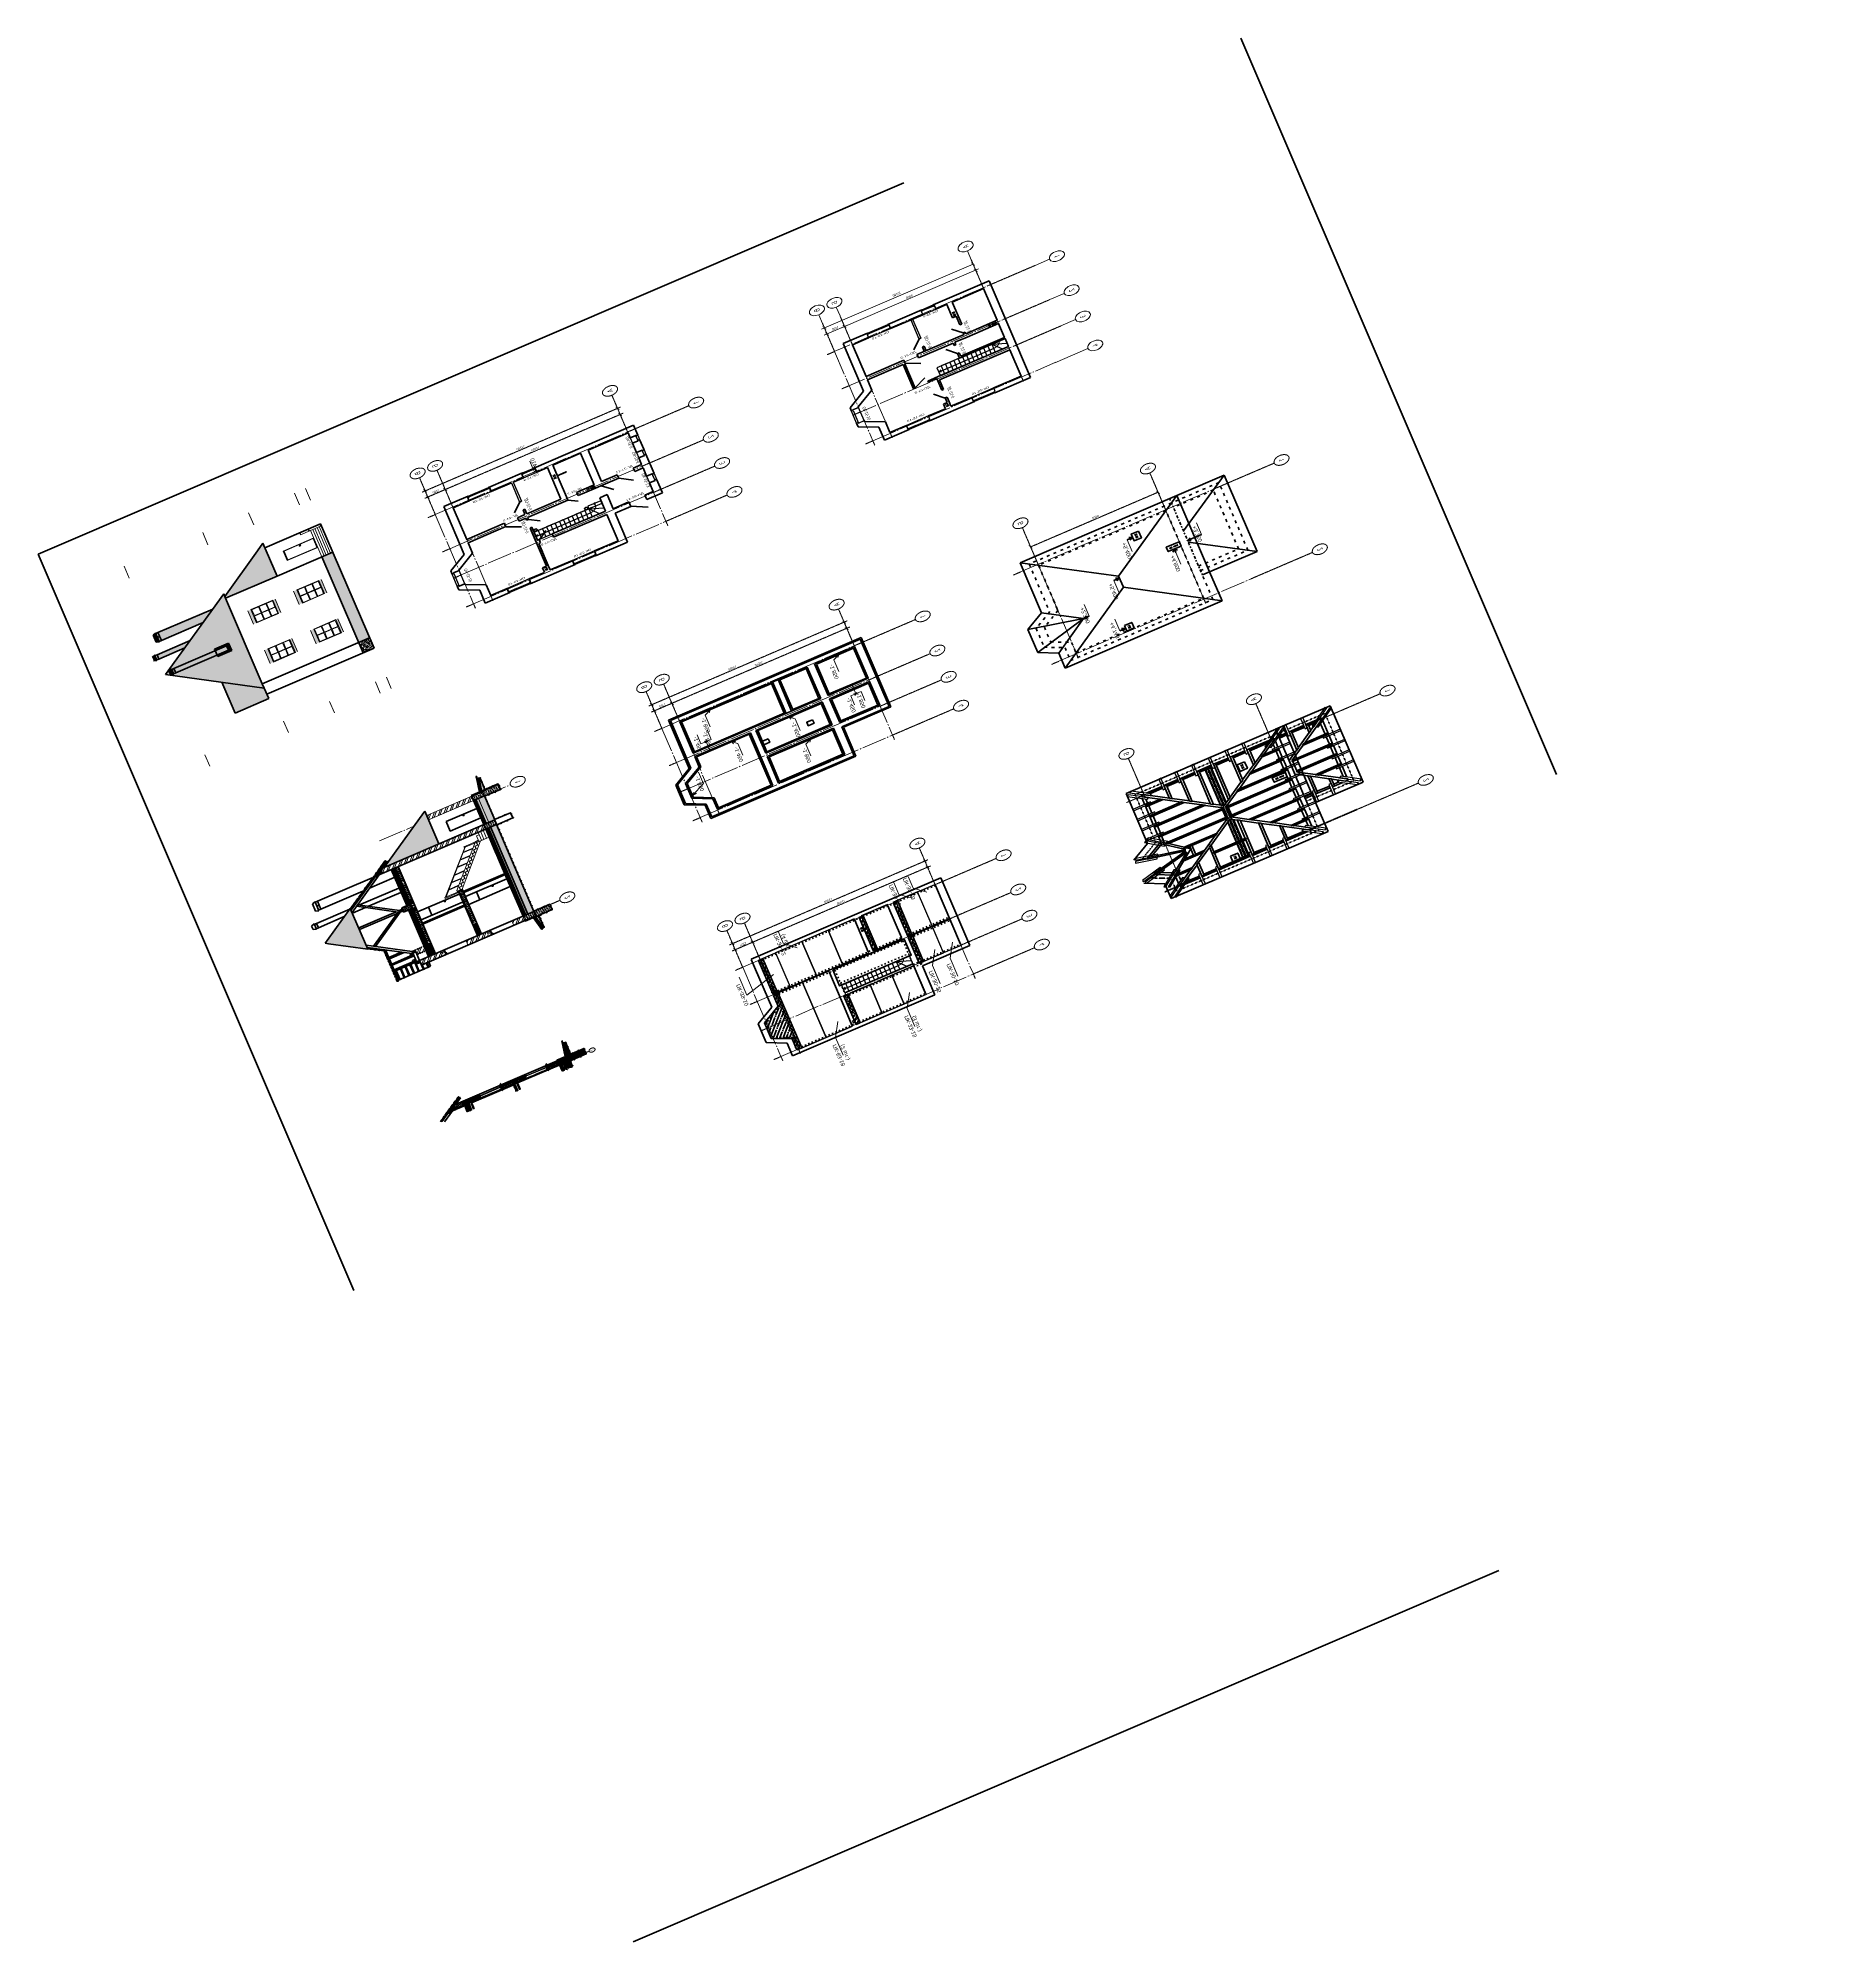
# Model space of a CAD drawing. Header units: millimetres. Extents: x -2096172177 to 2055029645, y -728784453 to 1899906214.
# Drawn here: x -238675316 to -181367060, y -728784453 to -668116540 of the extents above; entities that cross this region are included whole.
import ezdxf
from ezdxf import colors
from ezdxf.entities.mleader import LeaderData, LeaderLine
from ezdxf.enums import TextEntityAlignment as Align
from ezdxf.math import Vec2, Vec3

# ---------------------------------------------------------------- set-up
doc = ezdxf.new("R2010")
doc.units = ezdxf.units.MM
doc.linetypes.add('ACAD_ISO03W100', pattern=[30, 12, -18])
doc.linetypes.add('DASHDOT_axis', pattern=[24, 20, -1.5, 1, -1.5])
for name, color, linetype, lineweight in [('Вентканалы', 214, 'Continuous', 18), ('Внутренние стены', 3, 'Continuous', 35), ('Высоты крыши', 3, 'Continuous', 18), ('Двери', 20, 'Continuous', 25), ('дюбеля', 20, 'Continuous', 25), ('жббалки', 14, 'Continuous', 35), ('Кирпич', 10, 'Continuous', 20), ('Кобылки', 4, 'Continuous', 30), ('Крыша', 30, 'Continuous', 50), ('Лестница', 7, 'Continuous', 25), ('Лестница и ступ', 100, 'Continuous', 18), ('линии', 3, 'Continuous', 20), ('мауэрлат', 40, 'Continuous', 18), ('Монолитные участки', 6, 'Continuous', 40), ('Накостные строп ноги', 10, 'Continuous', 50), ('Наружные стены', 1, 'Continuous', 50), ('окна', 4, 'Continuous', 20), ('Окна и двери', 4, 'Continuous', 25), ('Оси', 40, 'Continuous', 18), ('Плиты', 5, 'Continuous', 30), ('Простенки и окна', 80, 'Continuous', 18), ('Размеры', 40, 'Continuous', 18), ('Размеры окон', 6, 'Continuous', 18), ('Размеры плит', 202, 'Continuous', 18), ('Размеры стен', 5, 'Continuous', 18), ('Размеры фундамент', 3, 'Continuous', 18), ('Рамка', 2, 'Continuous', 100), ('стропила', 5, 'Continuous', 35), ('Толщины привязок', 130, 'Continuous', 18), ('Уровни пола', 240, 'Continuous', 50), ('Фундамент', 5, 'Continuous', 35), ('черепица', 20, 'Continuous', 30), ('Штриховки', 212, 'Continuous', 25), ('эркер разрез', 240, 'Continuous', 35)]:
    doc.layers.add(name, color=color, linetype=linetype, lineweight=lineweight)
doc.styles.add('GOST-2.304_Type-B', font='GOST Common.ttf')
doc.styles.get("Standard").update_dxf_attribs({"font": 'arial.ttf'})
doc.styles.add('Аннотативный', font='arial.ttf')
doc.styles.add('стиль для стен', font='arial.ttf')
doc.linetypes.add('ограждение1', pattern='A,6.35,-2.54,[133,ltypeshp.shx,S=2.54,R=0,X=-2.54,Y=0],-2.54,25.4', length=36.83)
doc.dimstyles.new('SPDS_units-mm', dxfattribs={"dimtxt": 2.5, "dimasz": 2.5, "dimexe": 1.25, "dimexo": 0.625, "dimtad": 1, "dimdec": 0, "dimtxsty": 'GOST-2.304_Type-B', "dimblk": 'ARCHTICK', "dimcen": 2.5, "dimdle": 2, "dimaunit": 1, "dimadec": 1, "dimazin": 2, "dimtfac": 1, "dimtdec": 0, "dimtmove": 1, "dimatfit": 3, "dimfxl": 1, "dimtfill": 1, "dimlwd": -1, "dimlwe": -1, "dimarcsym": 0})
doc.dimstyles.new('Для размеров СТЕН', dxfattribs={"dimtxt": 2.5, "dimasz": 2.5, "dimexe": 1.25, "dimexo": 0.625, "dimtad": 1, "dimtxsty": 'стиль для стен', "dimblk": 'ARCHTICK', "dimcen": 2.5, "dimadec": 0, "dimazin": 0, "dimtfac": 1, "dimtmove": 0, "dimatfit": 3, "dimfxl": 1, "dimarcsym": 0})
doc.dimstyles.new('размеры плит', dxfattribs={"dimtxt": 2.5, "dimasz": 2.5, "dimexe": 1.25, "dimexo": 0.625, "dimtad": 1, "dimtxsty": 'стиль для стен', "dimblk": 'ARCHTICK', "dimcen": 2.5, "dimse1": 1, "dimse2": 1, "dimclrt": 3, "dimadec": 0, "dimazin": 0, "dimtfac": 1, "dimtmove": 0, "dimatfit": 3, "dimldrblk": 'CLOSEDBLANK', "dimfxl": 0, "dimarcsym": 0})
pattern_1 = [(331.6993, (135, 44), (400.00005757, -199.99943377), [29.5296, -2923.4334]), (323.9727, (155, 53), (1400.0000374, -999.99716957), [27.203, -2693.0886]), (84.8572, (0, 4), (1600.0110556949, 17800.0000799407), [196.7922, -19884.0456]), (46.8476, (24, 14), (2800.00097714, 2999.999945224), [21.9318, -4364.4114]), (90, (18, 0), (-200, 1e-14), [4, -196]), (59.0362, (18, 4), (200.00037567, 400.0001299), [11.662, -1154.529]), (63.4349, (0, 4), (0.00026, 199.9999126), [15.6524, -431.5614]), (49.899, (7, 18), (1000.00343812, 1200.000019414), [24.8394, -4943.0642]), (0, (0, 4), (0, 200), [18, -182]), (16.2602, (65, 44), (3400.000082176, 999.999720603), [25, -4974.9998]), (20.556, (45, 53), (999.99999438, 399.99905884), [34.176, -1674.6242]), (7.4314, (77, 65), (2999.99995095, 399.9995566), [23.1948, -4615.7704]), (36.0273, (23, 37), (799.99998864, 599.99854119), [27.203, -2693.0886]), (28.3007, (39, 30), (2199.99988569, 1199.99727138), [29.5296, -2923.4334]), (352.5686, (100, 68), (1599.99993232, -199.99977732), [23.1948, -4615.7704]), (339.444, (123, 65), (599.99996506, -199.9994856), [34.176, -1674.6242]), (343.7398, (111, 51), (1400.00003287, -399.999884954), [25, -4974.9998]), (0, (89, 51), (0, 200), [22, -178]), (275.1429, (182.36, 200), (200.00529586, -2200.0000152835), [196.7922, -19884.0486]), (0, (182, 4), (0, 200), [18, -182]), (310.101, (177, 37), (2200.00711284, -2600.000064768), [24.8394, -4943.0642]), (296.5651, (193, 18), (200.0001724, -200.0001), [15.6524, -431.5614]), (300.9638, (176, 14), (400.0007025, -599.99994745), [11.662, -1154.529]), (90, (182, 0), (-200, 1e-14), [4, -196]), (313.1524, (161, 30), (200.00011609, -200.000071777), [21.9318, -4364.4114])]
pattern_2 = [(0, (360, 240), (220, 380), [20, -335, 15, -145, 30, -355]), (10, (265, 445), (134.46023, 475.57381), [35, -85, 45, -265, 25, -330]), (20, (215, 285), (222.45159, 368.293756), [40, -275, 35, -205, 25, -160]), (30, (360, 255), (-36.61543, 423.41978), [25, -165, 20, -245, 15, -325]), (40, (220, 365), (56.393196, 360.61726), [20, -220, 15, -140, 40, -255]), (50, (295, 185), (-133.74644, 392.889157), [10, -185, 25, -305, 30, -155]), (60, (310, 220), (-165.788383, 372.846097), [25, -205, 10, -240, 20, -185]), (70, (255, 160), (-183.153784, 359.311413), [15, -95, 30, -160, 20, -220]), (80, (280, 455), (-347.60891, 274.53242), [35, -220, 15, -260, 30, -245]), (90, (310, 240), (-440, 185), [30, -155, 20, -305, 10, -310]), (100, (230, 395), (-413.285765, 241.90882), [35, -195, 30, -160, 35, -365]), (110, (195, 110), (-400.733903, 136.151897), [40, -130, 20, -265, 30, -290]), (120, (60, 170), (-477.74991, 47.48711), [25, -335, 30, -155, 35, -205]), (130, (170, 60), (-465.17961, 118.776802), [15, -110, 20, -215, 40, -280]), (140, (20, 460), (-367.66142, -57.00948), [30, -180, 35, -155, 20, -210]), (150, (435, 30), (-341.374954, -201.278764), [20, -140, 40, -310, 35, -285]), (160, (105, 310), (-396.50179, -270.71448), [30, -210, 25, -190, 20, -305]), (170, (135, 190), (-359.406745, -281.87194), [45, -165, 30, -225, 40, -220])]
pattern_3 = [(50, (1747606.9, 861959.47), (182.18467, -15.93909), [19.05, -209.55]), (355, (1747606.9, 861959.47), (-35.24342, 191.05685), [15.24, -167.64058]), (100.45144, (1747622.08, 861958.14), (146.94125, 175.11775), [16.19, -178.09024]), (46.1842, (1747606.9, 862010.27), (271.07904, -42.04233), [28.575, -314.325]), (96.63556, (1747629.5, 862006.76), (237.40413, 247.4261), [24.285, -267.1356]), (351.18415, (1747606.9, 862010.27), (237.4041, 247.4261), [22.86, -251.4597]), (21, (1747632.3, 861997.57), (151.6144, -102.2652), [19.05, -209.55]), (326, (1747632.3, 861997.57), (61.80203, 184.18797), [15.24, -167.64]), (71.45144, (1747644.93, 861989.04), (213.41642, 81.92277), [16.19, -178.08994]), (37.5, (1747606.9, 861959.465), (3.088603, 84.55504), [0, -165.608, 0, -170.18, 0, -168.275]), (7.5, (1747606.9, 861959.465), (66.81966, 100.180575), [0, -97.028, 0, -161.798, 0, -64.135]), (327.5, (1747550.26, 861959.465), (135.590595, -5.728744), [0, -63.5, 0, -198.12, 0, -262.89]), (317.5, (1747524.86, 861959.47), (148.12918, 25.42649), [0, -82.55, 0, -131.572, 0, -186.69])]
pattern_4 = [(45, (1747606.9, 861959.47), (-336.7596, 336.7596), []), (45, (1747831.4, 861959.47), (-336.7596, 336.7596), [])]
pattern_5 = [(45, (1306721.64, 685615.73), (84.1899, 308.696304), [396.875, -79.375, 0, -79.375])]
pattern_6 = [(45, (-28062.61, -19934.545), (33.6759605, 123.4785217), [158.75, -31.75, 0, -31.75])]
pattern_7 = [(45, (1747606.9, 861959.465), (-22.45064, 22.45064), []), (135, (1747606.9, 861959.465), (-22.45064, -22.45064), [])]
pattern_8 = [(45, (1000.42, -18322.34), (33.6759605, 123.4785217), [158.75, -31.75, 0, -31.75])]

# ---------------------------------------------------------------- blocks, each defined once
blk = doc.blocks.new('_ArchTick')
at = {"color": 0, "linetype": 'ByBlock', "const_width": 0.15}
blk.add_lwpolyline([(-0.5, -0.5), (0.5, 0.5)], dxfattribs=at)
blk = doc.blocks.new('*D401')
at = {"color": 0, "linetype": 'Continuous', "transparency": 16777216}
for p, q in [((1775000, 931968), (1785600, 931968)), ((1775200, 932030), (1775200, 932093)), ((1785400, 932030), (1785400, 932093))]:
    blk.add_line(p, q, dxfattribs=at)
at = {"layer": 'Defpoints', "color": 0, "linetype": 'DASHDOT_axis', "transparency": 16777216}
for p in [(1775200, 931968), (1785400, 931968), (1785400, 931968)]:
    blk.add_point(p, dxfattribs=at)
at = {"color": 0, "linetype": 'DASHDOT_axis', "transparency": 16777216, "xscale": 250, "yscale": 250, "zscale": 250, "rotation": 180}
blk.add_blockref('_ArchTick', (1775200, 931968), dxfattribs=at)
at = {"color": 0, "linetype": 'DASHDOT_axis', "transparency": 16777216, "xscale": 250, "yscale": 250, "zscale": 250}
blk.add_blockref('_ArchTick', (1785400, 931968), dxfattribs=at)
at = {"color": 0, "linetype": 'DASHDOT_axis', "transparency": 16777216, "insert": (1780300, 932155), "char_height": 250, "attachment_point": 5, "style": 'GOST-2.304_Type-B', "bg_fill": 3, "box_fill_scale": 1.1, "bg_fill_color": 256, "bg_fill_true_color": 13158600, "bg_fill_transparency": 0}
blk.add_mtext('10200', dxfattribs=at)
blk = doc.blocks.new('*D402')
at = {"color": 0, "linetype": 'Continuous', "transparency": 16777216}
for p, q in [((1779300, 932668), (1775000, 932668)), ((1775200, 932730), (1775200, 932793)), ((1779100, 932730), (1779100, 932793))]:
    blk.add_line(p, q, dxfattribs=at)
at = {"layer": 'Defpoints', "color": 0, "linetype": 'DASHDOT_axis', "transparency": 16777216}
for p in [(1775200, 932668), (1775200, 932668), (1779100, 932668)]:
    blk.add_point(p, dxfattribs=at)
at = {"color": 0, "linetype": 'DASHDOT_axis', "transparency": 16777216, "xscale": 250, "yscale": 250, "zscale": 250, "rotation": 180}
blk.add_blockref('_ArchTick', (1775200, 932668), dxfattribs=at)
at = {"color": 0, "linetype": 'DASHDOT_axis', "transparency": 16777216, "xscale": 250, "yscale": 250, "zscale": 250}
blk.add_blockref('_ArchTick', (1779100, 932668), dxfattribs=at)
at = {"color": 0, "linetype": 'DASHDOT_axis', "transparency": 16777216, "insert": (1777150, 932855), "char_height": 250, "attachment_point": 5, "style": 'GOST-2.304_Type-B', "bg_fill": 3, "box_fill_scale": 1.1, "bg_fill_color": 256, "bg_fill_true_color": 13158600, "bg_fill_transparency": 0}
blk.add_mtext('3900', dxfattribs=at)
blk = doc.blocks.new('*D403')
at = {"color": 0, "linetype": 'Continuous', "transparency": 16777216}
for p, q in [((1782300, 932668), (1778900, 932668)), ((1779100, 932730), (1779100, 932793)), ((1782100, 932730), (1782100, 932793))]:
    blk.add_line(p, q, dxfattribs=at)
at = {"layer": 'Defpoints', "color": 0, "linetype": 'DASHDOT_axis', "transparency": 16777216}
for p in [(1779100, 932668), (1779100, 932668), (1782100, 932668)]:
    blk.add_point(p, dxfattribs=at)
at = {"color": 0, "linetype": 'DASHDOT_axis', "transparency": 16777216, "xscale": 250, "yscale": 250, "zscale": 250, "rotation": 180}
blk.add_blockref('_ArchTick', (1779100, 932668), dxfattribs=at)
at = {"color": 0, "linetype": 'DASHDOT_axis', "transparency": 16777216, "xscale": 250, "yscale": 250, "zscale": 250}
blk.add_blockref('_ArchTick', (1782100, 932668), dxfattribs=at)
at = {"color": 0, "linetype": 'DASHDOT_axis', "transparency": 16777216, "insert": (1780600, 932855), "char_height": 250, "attachment_point": 5, "style": 'GOST-2.304_Type-B', "bg_fill": 3, "box_fill_scale": 1.1, "bg_fill_color": 256, "bg_fill_true_color": 13158600, "bg_fill_transparency": 0}
blk.add_mtext('3000', dxfattribs=at)
blk = doc.blocks.new('*D404')
at = {"color": 0, "linetype": 'Continuous', "transparency": 16777216}
for p, q in [((1785600, 932668), (1781900, 932668)), ((1782100, 932730), (1782100, 932793)), ((1785400, 932730), (1785400, 932793))]:
    blk.add_line(p, q, dxfattribs=at)
at = {"layer": 'Defpoints', "color": 0, "linetype": 'DASHDOT_axis', "transparency": 16777216}
for p in [(1782100, 932668), (1782100, 932668), (1785400, 932668)]:
    blk.add_point(p, dxfattribs=at)
at = {"color": 0, "linetype": 'DASHDOT_axis', "transparency": 16777216, "xscale": 250, "yscale": 250, "zscale": 250, "rotation": 180}
blk.add_blockref('_ArchTick', (1782100, 932668), dxfattribs=at)
at = {"color": 0, "linetype": 'DASHDOT_axis', "transparency": 16777216, "xscale": 250, "yscale": 250, "zscale": 250}
blk.add_blockref('_ArchTick', (1785400, 932668), dxfattribs=at)
at = {"color": 0, "linetype": 'DASHDOT_axis', "transparency": 16777216, "insert": (1783750, 932855), "char_height": 250, "attachment_point": 5, "style": 'GOST-2.304_Type-B', "bg_fill": 3, "box_fill_scale": 1.1, "bg_fill_color": 256, "bg_fill_true_color": 13158600, "bg_fill_transparency": 0}
blk.add_mtext('3300', dxfattribs=at)
blk = doc.blocks.new('*D405')
at = {"layer": 'Defpoints', "color": 0, "transparency": 16777216}
for p in [(1780311, 934158), (1780941, 934158), (1780941, 933619)]:
    blk.add_point(p, dxfattribs=at)
at = {"layer": 'Простенки и окна', "color": 0, "lineweight": -2, "transparency": 16777216}
blk.add_line((1780311, 933619), (1780941, 933619), dxfattribs=at)
at = {"layer": 'Простенки и окна', "color": 0, "lineweight": -2, "transparency": 16777216, "xscale": 250, "yscale": 250, "zscale": 250, "rotation": 180}
blk.add_blockref('_ArchTick', (1780311, 933619), dxfattribs=at)
at = {"layer": 'Простенки и окна', "color": 0, "lineweight": -2, "transparency": 16777216, "xscale": 250, "yscale": 250, "zscale": 250}
blk.add_blockref('_ArchTick', (1780941, 933619), dxfattribs=at)
at = {"layer": 'Простенки и окна', "color": 0, "transparency": 16777216, "insert": (1780626, 933807), "char_height": 250, "attachment_point": 5, "style": 'стиль для стен'}
blk.add_mtext('630', dxfattribs=at)
blk = doc.blocks.new('*D406')
at = {"layer": 'Defpoints', "color": 0, "transparency": 16777216}
for p in [(1774790, 945496), (1774252, 944116), (1774790, 944116)]:
    blk.add_point(p, dxfattribs=at)
at = {"layer": 'Простенки и окна', "color": 0, "lineweight": -2, "transparency": 16777216}
blk.add_line((1774252, 945496), (1774252, 944116), dxfattribs=at)
at = {"layer": 'Простенки и окна', "color": 0, "lineweight": -2, "transparency": 16777216, "xscale": 250, "yscale": 250, "zscale": 250}
for p, rotation in [((1774252, 945496), 90), ((1774252, 944116), 270)]:
    blk.add_blockref('_ArchTick', p, dxfattribs=dict(at, rotation=rotation))
at = {"layer": 'Простенки и окна', "color": 0, "transparency": 16777216, "insert": (1774064, 944806), "char_height": 250, "attachment_point": 5, "rotation": 90, "style": 'стиль для стен'}
blk.add_mtext('1380', dxfattribs=at)
blk = doc.blocks.new('*D407')
at = {"layer": 'Defpoints', "color": 0, "transparency": 16777216}
for p in [(1781653, 948915), (1781653, 948376), (1783033, 948376)]:
    blk.add_point(p, dxfattribs=at)
at = {"layer": 'Простенки и окна', "color": 0, "lineweight": -2, "transparency": 16777216}
blk.add_line((1783033, 948915), (1781653, 948915), dxfattribs=at)
at = {"layer": 'Простенки и окна', "color": 0, "lineweight": -2, "transparency": 16777216, "xscale": 250, "yscale": 250, "zscale": 250, "rotation": 180}
blk.add_blockref('_ArchTick', (1781653, 948915), dxfattribs=at)
at = {"layer": 'Простенки и окна', "color": 0, "lineweight": -2, "transparency": 16777216, "xscale": 250, "yscale": 250, "zscale": 250}
blk.add_blockref('_ArchTick', (1783033, 948915), dxfattribs=at)
at = {"layer": 'Простенки и окна', "color": 0, "transparency": 16777216, "insert": (1782343, 949102), "char_height": 250, "attachment_point": 5, "style": 'стиль для стен'}
blk.add_mtext('1380', dxfattribs=at)
blk = doc.blocks.new('*D408')
at = {"layer": 'Defpoints', "color": 0, "transparency": 16777216}
for p in [(1785810, 940997), (1786349, 940997), (1785810, 939617)]:
    blk.add_point(p, dxfattribs=at)
at = {"layer": 'Простенки и окна', "color": 0, "lineweight": -2, "transparency": 16777216}
blk.add_line((1786349, 939617), (1786349, 940997), dxfattribs=at)
at = {"layer": 'Простенки и окна', "color": 0, "lineweight": -2, "transparency": 16777216, "xscale": 250, "yscale": 250, "zscale": 250}
for p, rotation in [((1786349, 940997), 90), ((1786349, 939617), 270)]:
    blk.add_blockref('_ArchTick', p, dxfattribs=dict(at, rotation=rotation))
at = {"layer": 'Простенки и окна', "color": 0, "transparency": 16777216, "insert": (1786161, 940307), "char_height": 250, "attachment_point": 5, "rotation": 90, "style": 'стиль для стен'}
blk.add_mtext('1380', dxfattribs=at)
blk = doc.blocks.new('*D409')
at = {"layer": 'Defpoints', "color": 0, "transparency": 16777216}
for p in [(1785810, 945476), (1786349, 945476), (1785810, 944096)]:
    blk.add_point(p, dxfattribs=at)
at = {"layer": 'Простенки и окна', "color": 0, "lineweight": -2, "transparency": 16777216}
blk.add_line((1786349, 944096), (1786349, 945476), dxfattribs=at)
at = {"layer": 'Простенки и окна', "color": 0, "lineweight": -2, "transparency": 16777216, "xscale": 250, "yscale": 250, "zscale": 250}
for p, rotation in [((1786349, 945476), 90), ((1786349, 944096), 270)]:
    blk.add_blockref('_ArchTick', p, dxfattribs=dict(at, rotation=rotation))
at = {"layer": 'Простенки и окна', "color": 0, "transparency": 16777216, "insert": (1786161, 944786), "char_height": 250, "attachment_point": 5, "rotation": 90, "style": 'стиль для стен'}
blk.add_mtext('1380', dxfattribs=at)
blk = doc.blocks.new('*D410')
at = {"layer": 'Defpoints', "color": 0, "transparency": 16777216}
for p in [(1774252, 941001), (1774790, 941781), (1774790, 941001)]:
    blk.add_point(p, dxfattribs=at)
at = {"layer": 'Простенки и окна', "color": 0, "lineweight": -2, "transparency": 16777216}
blk.add_line((1774252, 941781), (1774252, 941001), dxfattribs=at)
at = {"layer": 'Простенки и окна', "color": 0, "lineweight": -2, "transparency": 16777216, "xscale": 250, "yscale": 250, "zscale": 250}
for p, rotation in [((1774252, 941781), 90), ((1774252, 941001), 270)]:
    blk.add_blockref('_ArchTick', p, dxfattribs=dict(at, rotation=rotation))
at = {"layer": 'Простенки и окна', "color": 0, "transparency": 16777216, "insert": (1774064, 941391), "char_height": 250, "attachment_point": 5, "rotation": 90, "style": 'стиль для стен'}
blk.add_mtext('780', dxfattribs=at)
blk = doc.blocks.new('*D411')
at = {"layer": 'Defpoints', "color": 0, "transparency": 16777216}
for p in [(1775933, 934158), (1776413, 934158), (1776413, 933611)]:
    blk.add_point(p, dxfattribs=at)
at = {"layer": 'Простенки и окна', "color": 0, "lineweight": -2, "transparency": 16777216}
blk.add_line((1775933, 933611), (1776413, 933611), dxfattribs=at)
at = {"layer": 'Простенки и окна', "color": 0, "lineweight": -2, "transparency": 16777216, "xscale": 250, "yscale": 250, "zscale": 250, "rotation": 180}
blk.add_blockref('_ArchTick', (1775933, 933611), dxfattribs=at)
at = {"layer": 'Простенки и окна', "color": 0, "lineweight": -2, "transparency": 16777216, "xscale": 250, "yscale": 250, "zscale": 250}
blk.add_blockref('_ArchTick', (1776413, 933611), dxfattribs=at)
at = {"layer": 'Простенки и окна', "color": 0, "transparency": 16777216, "insert": (1776173, 933798), "char_height": 250, "attachment_point": 5, "style": 'стиль для стен'}
blk.add_mtext('480', dxfattribs=at)
blk = doc.blocks.new('*D412')
at = {"layer": 'Defpoints', "color": 0, "transparency": 16777216}
for p in [(1777608, 934158), (1778088, 934158), (1778088, 933637)]:
    blk.add_point(p, dxfattribs=at)
at = {"layer": 'Простенки и окна', "color": 0, "lineweight": -2, "transparency": 16777216}
blk.add_line((1777608, 933637), (1778088, 933637), dxfattribs=at)
at = {"layer": 'Простенки и окна', "color": 0, "lineweight": -2, "transparency": 16777216, "xscale": 250, "yscale": 250, "zscale": 250, "rotation": 180}
blk.add_blockref('_ArchTick', (1777608, 933637), dxfattribs=at)
at = {"layer": 'Простенки и окна', "color": 0, "lineweight": -2, "transparency": 16777216, "xscale": 250, "yscale": 250, "zscale": 250}
blk.add_blockref('_ArchTick', (1778088, 933637), dxfattribs=at)
at = {"layer": 'Простенки и окна', "color": 0, "transparency": 16777216, "insert": (1777848, 933824), "char_height": 250, "attachment_point": 5, "style": 'стиль для стен'}
blk.add_mtext('480', dxfattribs=at)
blk = doc.blocks.new('*D413')
at = {"layer": 'Defpoints', "color": 0, "transparency": 16777216}
for p in [(1774252, 941001), (1774252, 934158), (1774790, 934158)]:
    blk.add_point(p, dxfattribs=at)
at = {"layer": 'Простенки и окна', "color": 0, "lineweight": -2, "transparency": 16777216}
blk.add_line((1774252, 941001), (1774252, 934158), dxfattribs=at)
at = {"layer": 'Простенки и окна', "color": 0, "lineweight": -2, "transparency": 16777216, "xscale": 250, "yscale": 250, "zscale": 250}
for p, rotation in [((1774252, 941001), 90), ((1774252, 934158), 270)]:
    blk.add_blockref('_ArchTick', p, dxfattribs=dict(at, rotation=rotation))
at = {"layer": 'Простенки и окна', "color": 0, "transparency": 16777216, "insert": (1774065, 937668), "char_height": 250, "attachment_point": 5, "rotation": 90, "style": 'стиль для стен'}
blk.add_mtext('6880', dxfattribs=at)
blk = doc.blocks.new('*D414')
at = {"layer": 'Defpoints', "color": 0, "transparency": 16777216}
for p in [(1774251, 944116), (1774251, 941781), (1774254, 941781)]:
    blk.add_point(p, dxfattribs=at)
at = {"layer": 'Простенки и окна', "color": 0, "lineweight": -2, "transparency": 16777216}
blk.add_line((1774254, 944116), (1774254, 941781), dxfattribs=at)
at = {"layer": 'Простенки и окна', "color": 0, "lineweight": -2, "transparency": 16777216, "xscale": 250, "yscale": 250, "zscale": 250}
for p, rotation in [((1774254, 944116), 90), ((1774254, 941781), 270)]:
    blk.add_blockref('_ArchTick', p, dxfattribs=dict(at, rotation=rotation))
at = {"layer": 'Простенки и окна', "color": 0, "transparency": 16777216, "insert": (1774067, 942948), "char_height": 250, "attachment_point": 5, "rotation": 90, "style": 'стиль для стен'}
blk.add_mtext('2330', dxfattribs=at)
blk = doc.blocks.new('*D415')
at = {"layer": 'Defpoints', "color": 0, "transparency": 16777216}
for p in [(1774246, 947178), (1774790, 947178), (1774251, 945496)]:
    blk.add_point(p, dxfattribs=at)
at = {"layer": 'Простенки и окна', "color": 0, "lineweight": -2, "transparency": 16777216}
blk.add_line((1774246, 945496), (1774246, 947178), dxfattribs=at)
at = {"layer": 'Простенки и окна', "color": 0, "lineweight": -2, "transparency": 16777216, "xscale": 250, "yscale": 250, "zscale": 250}
for p, rotation in [((1774246, 947178), 90), ((1774246, 945496), 270)]:
    blk.add_blockref('_ArchTick', p, dxfattribs=dict(at, rotation=rotation))
at = {"layer": 'Простенки и окна', "color": 0, "transparency": 16777216, "insert": (1774058, 946337), "char_height": 250, "attachment_point": 5, "rotation": 90, "style": 'стиль для стен'}
blk.add_mtext('1680', dxfattribs=at)
blk = doc.blocks.new('*D416')
at = {"layer": 'Defpoints', "color": 0, "transparency": 16777216}
for p in [(1780240, 948915), (1774790, 947178), (1780240, 947178)]:
    blk.add_point(p, dxfattribs=at)
at = {"layer": 'Простенки и окна', "color": 0, "lineweight": -2, "transparency": 16777216}
blk.add_line((1774790, 948915), (1780240, 948915), dxfattribs=at)
at = {"layer": 'Простенки и окна', "color": 0, "lineweight": -2, "transparency": 16777216, "xscale": 250, "yscale": 250, "zscale": 250, "rotation": 180}
blk.add_blockref('_ArchTick', (1774790, 948915), dxfattribs=at)
at = {"layer": 'Простенки и окна', "color": 0, "lineweight": -2, "transparency": 16777216, "xscale": 250, "yscale": 250, "zscale": 250}
blk.add_blockref('_ArchTick', (1780240, 948915), dxfattribs=at)
at = {"layer": 'Простенки и окна', "color": 0, "transparency": 16777216, "insert": (1777515, 949102), "char_height": 250, "attachment_point": 5, "style": 'стиль для стен'}
blk.add_mtext('5450', dxfattribs=at)
blk = doc.blocks.new('*D417')
at = {"layer": 'Defpoints', "color": 0, "transparency": 16777216}
for p in [(1781283, 949395), (1781283, 948376), (1781653, 948915)]:
    blk.add_point(p, dxfattribs=at)
at = {"layer": 'Простенки и окна', "color": 0, "lineweight": -2, "transparency": 16777216}
for p, q in [((1781283, 949395), (1779720, 949395)), ((1781653, 949395), (1781283, 949395))]:
    blk.add_line(p, q, dxfattribs=at)
at = {"layer": 'Простенки и окна', "color": 0, "lineweight": -2, "transparency": 16777216, "xscale": 250, "yscale": 250, "zscale": 250, "rotation": 180}
blk.add_blockref('_ArchTick', (1781283, 949395), dxfattribs=at)
at = {"layer": 'Простенки и окна', "color": 0, "lineweight": -2, "transparency": 16777216, "xscale": 250, "yscale": 250, "zscale": 250}
blk.add_blockref('_ArchTick', (1781653, 949395), dxfattribs=at)
at = {"layer": 'Простенки и окна', "color": 0, "transparency": 16777216, "insert": (1779995, 949582), "char_height": 250, "attachment_point": 5, "style": 'стиль для стен'}
blk.add_mtext('510', dxfattribs=at)
blk = doc.blocks.new('*D418')
at = {"layer": 'Defpoints', "color": 0, "transparency": 16777216}
for p in [(1783437, 949416), (1783033, 948915), (1783437, 948376)]:
    blk.add_point(p, dxfattribs=at)
at = {"layer": 'Простенки и окна', "color": 0, "lineweight": -2, "transparency": 16777216}
for p, q in [((1783033, 949416), (1783437, 949416)), ((1783437, 949416), (1784237, 949416))]:
    blk.add_line(p, q, dxfattribs=at)
at = {"layer": 'Простенки и окна', "color": 0, "lineweight": -2, "transparency": 16777216, "xscale": 250, "yscale": 250, "zscale": 250, "rotation": 180}
blk.add_blockref('_ArchTick', (1783033, 949416), dxfattribs=at)
at = {"layer": 'Простенки и окна', "color": 0, "lineweight": -2, "transparency": 16777216, "xscale": 250, "yscale": 250, "zscale": 250}
blk.add_blockref('_ArchTick', (1783437, 949416), dxfattribs=at)
at = {"layer": 'Простенки и окна', "color": 0, "transparency": 16777216, "insert": (1783962, 949603), "char_height": 250, "attachment_point": 5, "style": 'стиль для стен'}
blk.add_mtext('510', dxfattribs=at)
blk = doc.blocks.new('*D419')
at = {"layer": 'Defpoints', "color": 0, "transparency": 16777216}
for p in [(1785810, 948918), (1784346, 947178), (1785810, 947178)]:
    blk.add_point(p, dxfattribs=at)
at = {"layer": 'Простенки и окна', "color": 0, "lineweight": -2, "transparency": 16777216}
blk.add_line((1784346, 948918), (1785810, 948918), dxfattribs=at)
at = {"layer": 'Простенки и окна', "color": 0, "lineweight": -2, "transparency": 16777216, "xscale": 250, "yscale": 250, "zscale": 250, "rotation": 180}
blk.add_blockref('_ArchTick', (1784346, 948918), dxfattribs=at)
at = {"layer": 'Простенки и окна', "color": 0, "lineweight": -2, "transparency": 16777216, "xscale": 250, "yscale": 250, "zscale": 250}
blk.add_blockref('_ArchTick', (1785810, 948918), dxfattribs=at)
at = {"layer": 'Простенки и окна', "color": 0, "transparency": 16777216, "insert": (1785078, 949105), "char_height": 250, "attachment_point": 5, "style": 'стиль для стен'}
blk.add_mtext('1550', dxfattribs=at)
blk = doc.blocks.new('*D420')
at = {"layer": 'Defpoints', "color": 0, "transparency": 16777216}
for p in [(1785810, 947178), (1786346, 945476), (1786346, 945476)]:
    blk.add_point(p, dxfattribs=at)
at = {"layer": 'Простенки и окна', "color": 0, "lineweight": -2, "transparency": 16777216}
blk.add_line((1786346, 947178), (1786346, 945476), dxfattribs=at)
at = {"layer": 'Простенки и окна', "color": 0, "lineweight": -2, "transparency": 16777216, "xscale": 250, "yscale": 250, "zscale": 250}
for p, rotation in [((1786346, 947178), 90), ((1786346, 945476), 270)]:
    blk.add_blockref('_ArchTick', p, dxfattribs=dict(at, rotation=rotation))
at = {"layer": 'Простенки и окна', "color": 0, "transparency": 16777216, "insert": (1786158, 946327), "char_height": 250, "attachment_point": 5, "rotation": 90, "style": 'стиль для стен'}
blk.add_mtext('1810', dxfattribs=at)
blk = doc.blocks.new('*D421')
at = {"layer": 'Defpoints', "color": 0, "transparency": 16777216}
for p in [(1786346, 944096), (1786349, 940997), (1786349, 940997)]:
    blk.add_point(p, dxfattribs=at)
at = {"layer": 'Простенки и окна', "color": 0, "lineweight": -2, "transparency": 16777216}
blk.add_line((1786349, 944096), (1786349, 940997), dxfattribs=at)
at = {"layer": 'Простенки и окна', "color": 0, "lineweight": -2, "transparency": 16777216, "xscale": 250, "yscale": 250, "zscale": 250}
for p, rotation in [((1786349, 944096), 90), ((1786349, 940997), 270)]:
    blk.add_blockref('_ArchTick', p, dxfattribs=dict(at, rotation=rotation))
at = {"layer": 'Простенки и окна', "color": 0, "transparency": 16777216, "insert": (1786161, 942547), "char_height": 250, "attachment_point": 5, "rotation": 90, "style": 'стиль для стен'}
blk.add_mtext('3110', dxfattribs=at)
blk = doc.blocks.new('*D422')
at = {"layer": 'Defpoints', "color": 0, "transparency": 16777216}
for p in [(1786349, 939617), (1782510, 936335), (1786345, 936335)]:
    blk.add_point(p, dxfattribs=at)
at = {"layer": 'Простенки и окна', "color": 0, "lineweight": -2, "transparency": 16777216}
blk.add_line((1786345, 939617), (1786345, 936335), dxfattribs=at)
at = {"layer": 'Простенки и окна', "color": 0, "lineweight": -2, "transparency": 16777216, "xscale": 250, "yscale": 250, "zscale": 250}
for p, rotation in [((1786345, 939617), 90), ((1786345, 936335), 270)]:
    blk.add_blockref('_ArchTick', p, dxfattribs=dict(at, rotation=rotation))
at = {"layer": 'Простенки и окна', "color": 0, "transparency": 16777216, "insert": (1786158, 937976), "char_height": 250, "attachment_point": 5, "rotation": 90, "style": 'стиль для стен'}
blk.add_mtext('3630', dxfattribs=at)
blk = doc.blocks.new('*D423')
at = {"layer": 'Defpoints', "color": 0, "transparency": 16777216}
for p in [(1782510, 935235), (1782510, 934158), (1786357, 934158)]:
    blk.add_point(p, dxfattribs=at)
at = {"layer": 'Простенки и окна', "color": 0, "lineweight": -2, "transparency": 16777216}
blk.add_line((1786357, 935235), (1786357, 934158), dxfattribs=at)
at = {"layer": 'Простенки и окна', "color": 0, "lineweight": -2, "transparency": 16777216, "xscale": 250, "yscale": 250, "zscale": 250}
for p, rotation in [((1786357, 935235), 90), ((1786357, 934158), 270)]:
    blk.add_blockref('_ArchTick', p, dxfattribs=dict(at, rotation=rotation))
at = {"layer": 'Простенки и окна', "color": 0, "transparency": 16777216, "insert": (1786170, 934696), "char_height": 250, "attachment_point": 5, "rotation": 90, "style": 'стиль для стен'}
blk.add_mtext('1160', dxfattribs=at)
blk = doc.blocks.new('*D424')
at = {"layer": 'Defpoints', "color": 0, "transparency": 16777216}
for p in [(1785400, 947178), (1785810, 947326), (1785810, 947178)]:
    blk.add_point(p, dxfattribs=at)
at = {"layer": 'Толщины привязок', "color": 0, "lineweight": -2, "transparency": 16777216}
for p, q in [((1785400, 947240), (1785400, 947451)), ((1785400, 947326), (1785810, 947326)), ((1785810, 947240), (1785810, 947451)), ((1785810, 947326), (1786635, 947326))]:
    blk.add_line(p, q, dxfattribs=at)
at = {"layer": 'Толщины привязок', "color": 0, "lineweight": -2, "transparency": 16777216, "xscale": 250, "yscale": 250, "zscale": 250, "rotation": 180}
blk.add_blockref('_ArchTick', (1785400, 947326), dxfattribs=at)
at = {"layer": 'Толщины привязок', "color": 0, "lineweight": -2, "transparency": 16777216, "xscale": 250, "yscale": 250, "zscale": 250}
blk.add_blockref('_ArchTick', (1785810, 947326), dxfattribs=at)
at = {"layer": 'Толщины привязок', "color": 0, "transparency": 16777216, "insert": (1786348, 947514), "char_height": 250, "attachment_point": 5, "style": 'стиль для стен'}
blk.add_mtext('410', dxfattribs=at)
blk = doc.blocks.new('*D425')
at = {"layer": 'Defpoints', "color": 0, "transparency": 16777216}
for p in [(1785300, 947326), (1785300, 947226), (1785400, 947326)]:
    blk.add_point(p, dxfattribs=at)
at = {"layer": 'Толщины привязок', "color": 0, "lineweight": -2, "transparency": 16777216}
for p, q in [((1785300, 947326), (1784250, 947326)), ((1785300, 947289), (1785300, 947451)), ((1785400, 947326), (1785300, 947326)), ((1785400, 947389), (1785400, 947451)), ((1785400, 947326), (1785650, 947326))]:
    blk.add_line(p, q, dxfattribs=at)
at = {"layer": 'Толщины привязок', "color": 0, "lineweight": -2, "transparency": 16777216, "xscale": 250, "yscale": 250, "zscale": 250}
blk.add_blockref('_ArchTick', (1785300, 947326), dxfattribs=at)
at = {"layer": 'Толщины привязок', "color": 0, "lineweight": -2, "transparency": 16777216, "xscale": 250, "yscale": 250, "zscale": 250, "rotation": 180}
blk.add_blockref('_ArchTick', (1785400, 947326), dxfattribs=at)
at = {"layer": 'Толщины привязок', "color": 0, "transparency": 16777216, "insert": (1784525, 947514), "char_height": 250, "attachment_point": 5, "style": 'стиль для стен'}
blk.add_mtext('100', dxfattribs=at)
blk = doc.blocks.new('*D426')
at = {"layer": 'Defpoints', "color": 0, "transparency": 16777216}
for p in [(1781006, 934668), (1781270, 934158), (1781270, 934158)]:
    blk.add_point(p, dxfattribs=at)
at = {"layer": 'Толщины привязок', "color": 0, "lineweight": -2, "transparency": 16777216}
for p, q in [((1781270, 934668), (1781270, 935755)), ((1781069, 934668), (1781395, 934668)), ((1781270, 934158), (1781270, 934668)), ((1781332, 934158), (1781395, 934158))]:
    blk.add_line(p, q, dxfattribs=at)
at = {"layer": 'Толщины привязок', "color": 0, "lineweight": -2, "transparency": 16777216, "xscale": 250, "yscale": 250, "zscale": 250}
for p, rotation in [((1781270, 934668), 90), ((1781270, 934158), 270)]:
    blk.add_blockref('_ArchTick', p, dxfattribs=dict(at, rotation=rotation))
at = {"layer": 'Толщины привязок', "color": 0, "transparency": 16777216, "insert": (1781082, 935480), "char_height": 250, "attachment_point": 5, "rotation": 90, "style": 'стиль для стен'}
blk.add_mtext('510', dxfattribs=at)
blk = doc.blocks.new('*D427')
at = {"layer": 'Defpoints', "color": 0, "transparency": 16777216}
for p in [(1775300, 937923), (1775300, 937413), (1775705, 937413)]:
    blk.add_point(p, dxfattribs=at)
at = {"layer": 'Толщины привязок', "color": 0, "lineweight": -2, "transparency": 16777216}
for p, q in [((1775363, 937923), (1775830, 937923)), ((1775363, 937413), (1775830, 937413)), ((1775705, 937923), (1775705, 937413)), ((1775705, 937413), (1775705, 936613))]:
    blk.add_line(p, q, dxfattribs=at)
at = {"layer": 'Толщины привязок', "color": 0, "lineweight": -2, "transparency": 16777216, "xscale": 250, "yscale": 250, "zscale": 250}
for p, rotation in [((1775705, 937923), 90), ((1775705, 937413), 270)]:
    blk.add_blockref('_ArchTick', p, dxfattribs=dict(at, rotation=rotation))
at = {"layer": 'Толщины привязок', "color": 0, "transparency": 16777216, "insert": (1775517, 936888), "char_height": 250, "attachment_point": 5, "rotation": 90, "style": 'стиль для стен'}
blk.add_mtext('510', dxfattribs=at)
blk = doc.blocks.new('*D428')
at = {"layer": 'Defpoints', "color": 0, "transparency": 16777216}
for p in [(1775300, 940203), (1775300, 939823), (1775698, 939823)]:
    blk.add_point(p, dxfattribs=at)
at = {"layer": 'Толщины привязок', "color": 0, "lineweight": -2, "transparency": 16777216}
for p, q in [((1775363, 940203), (1775823, 940203)), ((1775363, 939823), (1775823, 939823)), ((1775698, 940203), (1775698, 939823)), ((1775698, 939823), (1775698, 938973))]:
    blk.add_line(p, q, dxfattribs=at)
at = {"layer": 'Толщины привязок', "color": 0, "lineweight": -2, "transparency": 16777216, "xscale": 250, "yscale": 250, "zscale": 250}
for p, rotation in [((1775698, 940203), 90), ((1775698, 939823), 270)]:
    blk.add_blockref('_ArchTick', p, dxfattribs=dict(at, rotation=rotation))
at = {"layer": 'Толщины привязок', "color": 0, "transparency": 16777216, "insert": (1775510, 939273), "char_height": 250, "attachment_point": 5, "rotation": 90, "style": 'стиль для стен'}
blk.add_mtext('380', dxfattribs=at)
blk = doc.blocks.new('*D429')
at = {"layer": 'Defpoints', "color": 0, "transparency": 16777216}
for p in [(1775721, 942644), (1775721, 942524), (1775721, 942524)]:
    blk.add_point(p, dxfattribs=at)
at = {"layer": 'Толщины привязок', "color": 0, "lineweight": -2, "transparency": 16777216}
for p, q in [((1775721, 942644), (1775721, 943694)), ((1775659, 942644), (1775596, 942644)), ((1775659, 942524), (1775596, 942524)), ((1775721, 942524), (1775721, 942644)), ((1775721, 942524), (1775721, 942274))]:
    blk.add_line(p, q, dxfattribs=at)
at = {"layer": 'Толщины привязок', "color": 0, "lineweight": -2, "transparency": 16777216, "xscale": 250, "yscale": 250, "zscale": 250}
for p, rotation in [((1775721, 942644), 270), ((1775721, 942524), 90)]:
    blk.add_blockref('_ArchTick', p, dxfattribs=dict(at, rotation=rotation))
at = {"layer": 'Толщины привязок', "color": 0, "transparency": 16777216, "insert": (1775533, 943419), "char_height": 250, "attachment_point": 5, "rotation": 90, "style": 'стиль для стен'}
blk.add_mtext('120', dxfattribs=at)
blk = doc.blocks.new('*D430')
at = {"layer": 'Defpoints', "color": 0, "transparency": 16777216}
for p in [(1776475, 939823), (1776263, 939223), (1776475, 939223)]:
    blk.add_point(p, dxfattribs=at)
at = {"layer": 'Толщины привязок', "color": 0, "lineweight": -2, "transparency": 16777216}
for p, q in [((1776413, 939823), (1776138, 939823)), ((1776263, 939823), (1776263, 939223)), ((1776413, 939223), (1776138, 939223)), ((1776263, 939223), (1776263, 938373))]:
    blk.add_line(p, q, dxfattribs=at)
at = {"layer": 'Толщины привязок', "color": 0, "lineweight": -2, "transparency": 16777216, "xscale": 250, "yscale": 250, "zscale": 250}
for p, rotation in [((1776263, 939823), 90), ((1776263, 939223), 270)]:
    blk.add_blockref('_ArchTick', p, dxfattribs=dict(at, rotation=rotation))
at = {"layer": 'Толщины привязок', "color": 0, "transparency": 16777216, "insert": (1776075, 938673), "char_height": 250, "attachment_point": 5, "rotation": 90, "style": 'стиль для стен'}
blk.add_mtext('600', dxfattribs=at)
blk = doc.blocks.new('*D431')
at = {"layer": 'Defpoints', "color": 0, "transparency": 16777216}
for p in [(1776475, 939223), (1776540, 939223), (1776540, 939031)]:
    blk.add_point(p, dxfattribs=at)
at = {"layer": 'Толщины привязок', "color": 0, "lineweight": -2, "transparency": 16777216}
for p, q in [((1776475, 939031), (1776225, 939031)), ((1776475, 939160), (1776475, 938906)), ((1776475, 939031), (1776540, 939031)), ((1776540, 939160), (1776540, 938906)), ((1776540, 939031), (1777465, 939031))]:
    blk.add_line(p, q, dxfattribs=at)
at = {"layer": 'Толщины привязок', "color": 0, "lineweight": -2, "transparency": 16777216, "xscale": 250, "yscale": 250, "zscale": 250}
blk.add_blockref('_ArchTick', (1776475, 939031), dxfattribs=at)
at = {"layer": 'Толщины привязок', "color": 0, "lineweight": -2, "transparency": 16777216, "xscale": 250, "yscale": 250, "zscale": 250, "rotation": 180}
blk.add_blockref('_ArchTick', (1776540, 939031), dxfattribs=at)
at = {"layer": 'Толщины привязок', "color": 0, "transparency": 16777216, "insert": (1777253, 939219), "char_height": 250, "attachment_point": 5, "style": 'стиль для стен'}
blk.add_mtext('65', dxfattribs=at)
blk = doc.blocks.new('*D432')
at = {"layer": 'Defpoints', "color": 0, "transparency": 16777216}
for p in [(1779100, 946668), (1779290, 946668), (1779290, 946342)]:
    blk.add_point(p, dxfattribs=at)
at = {"layer": 'Толщины привязок', "color": 0, "lineweight": -2, "transparency": 16777216}
for p, q in [((1779100, 946605), (1779100, 946217)), ((1779100, 946342), (1779290, 946342)), ((1779290, 946605), (1779290, 946217)), ((1779290, 946342), (1780090, 946342))]:
    blk.add_line(p, q, dxfattribs=at)
at = {"layer": 'Толщины привязок', "color": 0, "lineweight": -2, "transparency": 16777216, "xscale": 250, "yscale": 250, "zscale": 250, "rotation": 180}
blk.add_blockref('_ArchTick', (1779100, 946342), dxfattribs=at)
at = {"layer": 'Толщины привязок', "color": 0, "lineweight": -2, "transparency": 16777216, "xscale": 250, "yscale": 250, "zscale": 250}
blk.add_blockref('_ArchTick', (1779290, 946342), dxfattribs=at)
at = {"layer": 'Толщины привязок', "color": 0, "transparency": 16777216, "insert": (1779815, 946529), "char_height": 250, "attachment_point": 5, "style": 'стиль для стен'}
blk.add_mtext('190', dxfattribs=at)
blk = doc.blocks.new('*D433')
at = {"layer": 'Defpoints', "color": 0, "transparency": 16777216}
for p in [(1778910, 946668), (1778910, 946342), (1779100, 946342)]:
    blk.add_point(p, dxfattribs=at)
at = {"layer": 'Толщины привязок', "color": 0, "lineweight": -2, "transparency": 16777216}
for p, q in [((1778910, 946342), (1778110, 946342)), ((1778910, 946605), (1778910, 946217)), ((1779100, 946342), (1778910, 946342)), ((1779100, 946404), (1779100, 946467))]:
    blk.add_line(p, q, dxfattribs=at)
at = {"layer": 'Толщины привязок', "color": 0, "lineweight": -2, "transparency": 16777216, "xscale": 250, "yscale": 250, "zscale": 250, "rotation": 180}
blk.add_blockref('_ArchTick', (1778910, 946342), dxfattribs=at)
at = {"layer": 'Толщины привязок', "color": 0, "lineweight": -2, "transparency": 16777216, "xscale": 250, "yscale": 250, "zscale": 250}
blk.add_blockref('_ArchTick', (1779100, 946342), dxfattribs=at)
at = {"layer": 'Толщины привязок', "color": 0, "transparency": 16777216, "insert": (1778385, 946529), "char_height": 250, "attachment_point": 5, "style": 'стиль для стен'}
blk.add_mtext('190', dxfattribs=at)
blk = doc.blocks.new('*D434')
at = {"layer": 'Defpoints', "color": 0, "transparency": 16777216}
for p in [(1784916, 942589), (1785288, 942969), (1785288, 942589)]:
    blk.add_point(p, dxfattribs=at)
at = {"layer": 'Толщины привязок', "color": 0, "lineweight": -2, "transparency": 16777216}
for p, q in [((1785225, 942969), (1784791, 942969)), ((1785225, 942589), (1784791, 942589)), ((1784916, 942969), (1784916, 942589)), ((1784916, 942589), (1784916, 941739))]:
    blk.add_line(p, q, dxfattribs=at)
at = {"layer": 'Толщины привязок', "color": 0, "lineweight": -2, "transparency": 16777216, "xscale": 250, "yscale": 250, "zscale": 250}
for p, rotation in [((1784916, 942969), 90), ((1784916, 942589), 270)]:
    blk.add_blockref('_ArchTick', p, dxfattribs=dict(at, rotation=rotation))
at = {"layer": 'Толщины привязок', "color": 0, "transparency": 16777216, "insert": (1784729, 942039), "char_height": 250, "attachment_point": 5, "rotation": 90, "style": 'стиль для стен'}
blk.add_mtext('380', dxfattribs=at)
blk = doc.blocks.new('*D435')
at = {"layer": 'Defpoints', "color": 0, "transparency": 16777216}
for p in [(1781910, 937923), (1782290, 938309), (1782290, 937923)]:
    blk.add_point(p, dxfattribs=at)
at = {"layer": 'Толщины привязок', "color": 0, "lineweight": -2, "transparency": 16777216}
for p, q in [((1781910, 937985), (1781910, 938434)), ((1781910, 938309), (1782290, 938309)), ((1782290, 937985), (1782290, 938434)), ((1782290, 938309), (1783140, 938309))]:
    blk.add_line(p, q, dxfattribs=at)
at = {"layer": 'Толщины привязок', "color": 0, "lineweight": -2, "transparency": 16777216, "xscale": 250, "yscale": 250, "zscale": 250, "rotation": 180}
blk.add_blockref('_ArchTick', (1781910, 938309), dxfattribs=at)
at = {"layer": 'Толщины привязок', "color": 0, "lineweight": -2, "transparency": 16777216, "xscale": 250, "yscale": 250, "zscale": 250}
blk.add_blockref('_ArchTick', (1782290, 938309), dxfattribs=at)
at = {"layer": 'Толщины привязок', "color": 0, "transparency": 16777216, "insert": (1782840, 938497), "char_height": 250, "attachment_point": 5, "style": 'стиль для стен'}
blk.add_mtext('380', dxfattribs=at)
blk = doc.blocks.new('л')
at = {"layer": 'Лестница'}
blk.add_line((0, 0), (900, 0), dxfattribs=at)
blk = doc.blocks.new('а')
at = {"layer": 'Лестница'}
blk.add_blockref('л', (-900, 0), dxfattribs=at)
blk = doc.blocks.new('*D436')
at = {"layer": 'Defpoints', "color": 0, "transparency": 16777216}
for p in [(1776413, 933622), (1777608, 933622), (1777608, 933622)]:
    blk.add_point(p, dxfattribs=at)
at = {"layer": 'Простенки и окна', "color": 0, "lineweight": -2, "transparency": 16777216}
blk.add_line((1776413, 933622), (1777608, 933622), dxfattribs=at)
at = {"layer": 'Простенки и окна', "color": 0, "lineweight": -2, "transparency": 16777216, "xscale": 250, "yscale": 250, "zscale": 250, "rotation": 180}
blk.add_blockref('_ArchTick', (1776413, 933622), dxfattribs=at)
at = {"layer": 'Простенки и окна', "color": 0, "lineweight": -2, "transparency": 16777216, "xscale": 250, "yscale": 250, "zscale": 250}
blk.add_blockref('_ArchTick', (1777608, 933622), dxfattribs=at)
at = {"layer": 'Простенки и окна', "color": 0, "transparency": 16777216, "insert": (1777011, 933809), "char_height": 250, "attachment_point": 5, "style": 'стиль для стен'}
blk.add_mtext('1160', dxfattribs=at)
blk = doc.blocks.new('*D437')
at = {"layer": 'Defpoints', "color": 0, "transparency": 16777216}
for p in [(1774790, 934158), (1774790, 933597), (1775933, 933613)]:
    blk.add_point(p, dxfattribs=at)
at = {"layer": 'Простенки и окна', "color": 0, "lineweight": -2, "transparency": 16777216}
blk.add_line((1775933, 933597), (1774790, 933597), dxfattribs=at)
at = {"layer": 'Простенки и окна', "color": 0, "lineweight": -2, "transparency": 16777216, "xscale": 250, "yscale": 250, "zscale": 250, "rotation": 180}
blk.add_blockref('_ArchTick', (1774790, 933597), dxfattribs=at)
at = {"layer": 'Простенки и окна', "color": 0, "lineweight": -2, "transparency": 16777216, "xscale": 250, "yscale": 250, "zscale": 250}
blk.add_blockref('_ArchTick', (1775933, 933597), dxfattribs=at)
at = {"layer": 'Простенки и окна', "color": 0, "transparency": 16777216, "insert": (1775274, 933784), "char_height": 250, "attachment_point": 5, "style": 'стиль для стен'}
blk.add_mtext('1160', dxfattribs=at)
blk = doc.blocks.new('*D438')
at = {"layer": 'Defpoints', "color": 0, "transparency": 16777216}
for p in [(1778088, 933639), (1780311, 933623), (1780311, 933623)]:
    blk.add_point(p, dxfattribs=at)
at = {"layer": 'Простенки и окна', "color": 0, "lineweight": -2, "transparency": 16777216}
blk.add_line((1778088, 933623), (1780311, 933623), dxfattribs=at)
at = {"layer": 'Простенки и окна', "color": 0, "lineweight": -2, "transparency": 16777216, "xscale": 250, "yscale": 250, "zscale": 250, "rotation": 180}
blk.add_blockref('_ArchTick', (1778088, 933623), dxfattribs=at)
at = {"layer": 'Простенки и окна', "color": 0, "lineweight": -2, "transparency": 16777216, "xscale": 250, "yscale": 250, "zscale": 250}
blk.add_blockref('_ArchTick', (1780311, 933623), dxfattribs=at)
at = {"layer": 'Простенки и окна', "color": 0, "transparency": 16777216, "insert": (1779200, 933810), "char_height": 250, "attachment_point": 5, "style": 'стиль для стен'}
blk.add_mtext('2200', dxfattribs=at)
blk = doc.blocks.new('*D439')
at = {"layer": 'Defpoints', "color": 0, "transparency": 16777216}
for p in [(1785810, 937413), (1780941, 933623), (1785810, 933643)]:
    blk.add_point(p, dxfattribs=at)
at = {"layer": 'Простенки и окна', "color": 0, "lineweight": -2, "transparency": 16777216}
blk.add_line((1780941, 933643), (1785810, 933643), dxfattribs=at)
at = {"layer": 'Простенки и окна', "color": 0, "lineweight": -2, "transparency": 16777216, "xscale": 250, "yscale": 250, "zscale": 250, "rotation": 180}
blk.add_blockref('_ArchTick', (1780941, 933643), dxfattribs=at)
at = {"layer": 'Простенки и окна', "color": 0, "lineweight": -2, "transparency": 16777216, "xscale": 250, "yscale": 250, "zscale": 250}
blk.add_blockref('_ArchTick', (1785810, 933643), dxfattribs=at)
at = {"layer": 'Простенки и окна', "color": 0, "transparency": 16777216, "insert": (1783376, 933830), "char_height": 250, "attachment_point": 5, "style": 'стиль для стен'}
blk.add_mtext('4800', dxfattribs=at)
blk = doc.blocks.new('*D440')
at = {"layer": 'Defpoints', "color": 0, "transparency": 16777216}
for p in [(1775300, 947477), (1775200, 946668), (1775300, 946668)]:
    blk.add_point(p, dxfattribs=at)
at = {"layer": 'Уровни пола', "color": 0, "lineweight": -2, "transparency": 16777216}
for p, q in [((1775200, 947477), (1774950, 947477)), ((1775200, 947477), (1775300, 947477)), ((1775300, 947477), (1776350, 947477))]:
    blk.add_line(p, q, dxfattribs=at)
at = {"layer": 'Уровни пола', "color": 0, "lineweight": -2, "transparency": 16777216, "xscale": 250, "yscale": 250, "zscale": 250}
blk.add_blockref('_ArchTick', (1775200, 947477), dxfattribs=at)
at = {"layer": 'Уровни пола', "color": 0, "lineweight": -2, "transparency": 16777216, "xscale": 250, "yscale": 250, "zscale": 250, "rotation": 180}
blk.add_blockref('_ArchTick', (1775300, 947477), dxfattribs=at)
at = {"layer": 'Уровни пола', "color": 3, "transparency": 16777216, "insert": (1776075, 947664), "char_height": 250, "attachment_point": 5, "style": 'стиль для стен'}
blk.add_mtext('100', dxfattribs=at)
blk = doc.blocks.new('_ClosedBlank')
at = {"color": 0, "linetype": 'ByBlock', "lineweight": -2}
for p, q in [((-1, 0), (0, 0)), ((0, 0), (-1, 0)), ((-1, 0), (-1, 0))]:
    blk.add_line(p, q, dxfattribs=at)
blk = doc.blocks.new('*D441')
at = {"layer": 'Defpoints', "color": 0, "transparency": 16777216}
for p in [(1774790, 947477), (1774790, 946668), (1775200, 946668)]:
    blk.add_point(p, dxfattribs=at)
at = {"layer": 'Уровни пола', "color": 0, "lineweight": -2, "transparency": 16777216}
for p, q in [((1774790, 947477), (1773965, 947477)), ((1775200, 947477), (1774790, 947477))]:
    blk.add_line(p, q, dxfattribs=at)
at = {"layer": 'Уровни пола', "color": 0, "lineweight": -2, "transparency": 16777216, "xscale": 250, "yscale": 250, "zscale": 250, "rotation": 180}
blk.add_blockref('_ArchTick', (1774790, 947477), dxfattribs=at)
at = {"layer": 'Уровни пола', "color": 0, "lineweight": -2, "transparency": 16777216, "xscale": 250, "yscale": 250, "zscale": 250}
blk.add_blockref('_ArchTick', (1775200, 947477), dxfattribs=at)
at = {"layer": 'Уровни пола', "color": 3, "transparency": 16777216, "insert": (1774253, 947664), "char_height": 250, "attachment_point": 5, "style": 'стиль для стен'}
blk.add_mtext('410', dxfattribs=at)
blk = doc.blocks.new('*D442')
at = {"color": 0, "linetype": 'Continuous', "transparency": 16777216}
for p, q in [((1775803, 907420), (1786403, 907420)), ((1776003, 907483), (1776003, 907545)), ((1786203, 907483), (1786203, 907545))]:
    blk.add_line(p, q, dxfattribs=at)
at = {"layer": 'Defpoints', "color": 0, "linetype": 'Continuous', "transparency": 16777216}
for p in [(1776003, 907420), (1786203, 907420), (1786203, 907420)]:
    blk.add_point(p, dxfattribs=at)
at = {"color": 0, "linetype": 'Continuous', "transparency": 16777216, "xscale": 250, "yscale": 250, "zscale": 250, "rotation": 180}
blk.add_blockref('_ArchTick', (1776003, 907420), dxfattribs=at)
at = {"color": 0, "linetype": 'Continuous', "transparency": 16777216, "xscale": 250, "yscale": 250, "zscale": 250}
blk.add_blockref('_ArchTick', (1786203, 907420), dxfattribs=at)
at = {"color": 0, "linetype": 'Continuous', "transparency": 16777216, "insert": (1781103, 907608), "char_height": 250, "attachment_point": 5, "style": 'GOST-2.304_Type-B', "bg_fill": 3, "box_fill_scale": 1.1, "bg_fill_color": 256, "bg_fill_true_color": 13158600, "bg_fill_transparency": 0}
blk.add_mtext('10200', dxfattribs=at)
blk = doc.blocks.new('*D443')
at = {"color": 0, "linetype": 'Continuous', "transparency": 16777216}
for p, q in [((1780103, 908120), (1775803, 908120)), ((1776003, 908183), (1776003, 908245)), ((1779903, 908183), (1779903, 908245))]:
    blk.add_line(p, q, dxfattribs=at)
at = {"layer": 'Defpoints', "color": 0, "linetype": 'Continuous', "transparency": 16777216}
for p in [(1776003, 908120), (1776003, 908120), (1779903, 908120)]:
    blk.add_point(p, dxfattribs=at)
at = {"color": 0, "linetype": 'Continuous', "transparency": 16777216, "xscale": 250, "yscale": 250, "zscale": 250, "rotation": 180}
blk.add_blockref('_ArchTick', (1776003, 908120), dxfattribs=at)
at = {"color": 0, "linetype": 'Continuous', "transparency": 16777216, "xscale": 250, "yscale": 250, "zscale": 250}
blk.add_blockref('_ArchTick', (1779903, 908120), dxfattribs=at)
at = {"color": 0, "linetype": 'Continuous', "transparency": 16777216, "insert": (1777953, 908308), "char_height": 250, "attachment_point": 5, "style": 'GOST-2.304_Type-B', "bg_fill": 3, "box_fill_scale": 1.1, "bg_fill_color": 256, "bg_fill_true_color": 13158600, "bg_fill_transparency": 0}
blk.add_mtext('3900', dxfattribs=at)
blk = doc.blocks.new('*D444')
at = {"color": 0, "linetype": 'Continuous', "transparency": 16777216}
for p, q in [((1783103, 908120), (1779703, 908120)), ((1779903, 908183), (1779903, 908245)), ((1782903, 908183), (1782903, 908245))]:
    blk.add_line(p, q, dxfattribs=at)
at = {"layer": 'Defpoints', "color": 0, "linetype": 'Continuous', "transparency": 16777216}
for p in [(1779903, 908120), (1779903, 908120), (1782903, 908120)]:
    blk.add_point(p, dxfattribs=at)
at = {"color": 0, "linetype": 'Continuous', "transparency": 16777216, "xscale": 250, "yscale": 250, "zscale": 250, "rotation": 180}
blk.add_blockref('_ArchTick', (1779903, 908120), dxfattribs=at)
at = {"color": 0, "linetype": 'Continuous', "transparency": 16777216, "xscale": 250, "yscale": 250, "zscale": 250}
blk.add_blockref('_ArchTick', (1782903, 908120), dxfattribs=at)
at = {"color": 0, "linetype": 'Continuous', "transparency": 16777216, "insert": (1781403, 908308), "char_height": 250, "attachment_point": 5, "style": 'GOST-2.304_Type-B', "bg_fill": 3, "box_fill_scale": 1.1, "bg_fill_color": 256, "bg_fill_true_color": 13158600, "bg_fill_transparency": 0}
blk.add_mtext('3000', dxfattribs=at)
blk = doc.blocks.new('*D445')
at = {"color": 0, "linetype": 'Continuous', "transparency": 16777216}
for p, q in [((1786403, 908120), (1782703, 908120)), ((1782903, 908183), (1782903, 908245)), ((1786203, 908183), (1786203, 908245))]:
    blk.add_line(p, q, dxfattribs=at)
at = {"layer": 'Defpoints', "color": 0, "linetype": 'Continuous', "transparency": 16777216}
for p in [(1782903, 908120), (1782903, 908120), (1786203, 908120)]:
    blk.add_point(p, dxfattribs=at)
at = {"color": 0, "linetype": 'Continuous', "transparency": 16777216, "xscale": 250, "yscale": 250, "zscale": 250, "rotation": 180}
blk.add_blockref('_ArchTick', (1782903, 908120), dxfattribs=at)
at = {"color": 0, "linetype": 'Continuous', "transparency": 16777216, "xscale": 250, "yscale": 250, "zscale": 250}
blk.add_blockref('_ArchTick', (1786203, 908120), dxfattribs=at)
at = {"color": 0, "linetype": 'Continuous', "transparency": 16777216, "insert": (1784553, 908308), "char_height": 250, "attachment_point": 5, "style": 'GOST-2.304_Type-B', "bg_fill": 3, "box_fill_scale": 1.1, "bg_fill_color": 256, "bg_fill_true_color": 13158600, "bg_fill_transparency": 0}
blk.add_mtext('3300', dxfattribs=at)
blk = doc.blocks.new('*D446')
at = {"layer": 'Defpoints', "color": 0, "transparency": 16777216}
for p in [(1775593, 914589), (1775055, 913809), (1775593, 913809)]:
    blk.add_point(p, dxfattribs=at)
at = {"layer": 'Простенки и окна', "color": 0, "lineweight": -2, "transparency": 16777216}
blk.add_line((1775055, 914589), (1775055, 913809), dxfattribs=at)
at = {"layer": 'Простенки и окна', "color": 0, "lineweight": -2, "transparency": 16777216, "xscale": 250, "yscale": 250, "zscale": 250}
for p, rotation in [((1775055, 914589), 90), ((1775055, 913809), 270)]:
    blk.add_blockref('_ArchTick', p, dxfattribs=dict(at, rotation=rotation))
at = {"layer": 'Простенки и окна', "color": 0, "transparency": 16777216, "insert": (1774867, 914199), "char_height": 250, "attachment_point": 5, "rotation": 90, "style": 'стиль для стен'}
blk.add_mtext('780', dxfattribs=at)
blk = doc.blocks.new('*D447')
at = {"layer": 'Defpoints', "color": 0, "transparency": 16777216}
for p in [(1775592, 918304), (1775054, 916924), (1775592, 916924)]:
    blk.add_point(p, dxfattribs=at)
at = {"layer": 'Простенки и окна', "color": 0, "lineweight": -2, "transparency": 16777216}
blk.add_line((1775054, 918304), (1775054, 916924), dxfattribs=at)
at = {"layer": 'Простенки и окна', "color": 0, "lineweight": -2, "transparency": 16777216, "xscale": 250, "yscale": 250, "zscale": 250}
for p, rotation in [((1775054, 918304), 90), ((1775054, 916924), 270)]:
    blk.add_blockref('_ArchTick', p, dxfattribs=dict(at, rotation=rotation))
at = {"layer": 'Простенки и окна', "color": 0, "transparency": 16777216, "insert": (1774866, 917614), "char_height": 250, "attachment_point": 5, "rotation": 90, "style": 'стиль для стен'}
blk.add_mtext('1380', dxfattribs=at)
blk = doc.blocks.new('*D448')
at = {"layer": 'Defpoints', "color": 0, "transparency": 16777216}
for p in [(1782456, 921723), (1782456, 921184), (1783836, 921184)]:
    blk.add_point(p, dxfattribs=at)
at = {"layer": 'Размеры окон', "color": 0, "lineweight": -2, "transparency": 16777216}
for p, q in [((1782456, 921247), (1782456, 921848)), ((1783836, 921247), (1783836, 921848)), ((1783836, 921723), (1782456, 921723))]:
    blk.add_line(p, q, dxfattribs=at)
at = {"layer": 'Размеры окон', "color": 0, "lineweight": -2, "transparency": 16777216, "xscale": 250, "yscale": 250, "zscale": 250, "rotation": 180}
blk.add_blockref('_ArchTick', (1782456, 921723), dxfattribs=at)
at = {"layer": 'Размеры окон', "color": 0, "lineweight": -2, "transparency": 16777216, "xscale": 250, "yscale": 250, "zscale": 250}
blk.add_blockref('_ArchTick', (1783836, 921723), dxfattribs=at)
at = {"layer": 'Размеры окон', "color": 0, "transparency": 16777216, "insert": (1783146, 921910), "char_height": 250, "attachment_point": 5, "style": 'стиль для стен'}
blk.add_mtext('1380', dxfattribs=at)
blk = doc.blocks.new('*D449')
at = {"layer": 'Defpoints', "color": 0, "transparency": 16777216}
for p in [(1786609, 918285), (1787148, 918285), (1786609, 916905)]:
    blk.add_point(p, dxfattribs=at)
at = {"layer": 'Простенки и окна', "color": 0, "lineweight": -2, "transparency": 16777216}
blk.add_line((1787148, 916905), (1787148, 918285), dxfattribs=at)
at = {"layer": 'Простенки и окна', "color": 0, "lineweight": -2, "transparency": 16777216, "xscale": 250, "yscale": 250, "zscale": 250}
for p, rotation in [((1787148, 918285), 90), ((1787148, 916905), 270)]:
    blk.add_blockref('_ArchTick', p, dxfattribs=dict(at, rotation=rotation))
at = {"layer": 'Простенки и окна', "color": 0, "transparency": 16777216, "insert": (1786960, 917595), "char_height": 250, "attachment_point": 5, "rotation": 90, "style": 'стиль для стен'}
blk.add_mtext('1380', dxfattribs=at)
blk = doc.blocks.new('*D450')
at = {"layer": 'Defpoints', "color": 0, "transparency": 16777216}
for p in [(1786613, 913805), (1787151, 913805), (1786613, 912425)]:
    blk.add_point(p, dxfattribs=at)
at = {"layer": 'Простенки и окна', "color": 0, "lineweight": -2, "transparency": 16777216}
blk.add_line((1787151, 912425), (1787151, 913805), dxfattribs=at)
at = {"layer": 'Простенки и окна', "color": 0, "lineweight": -2, "transparency": 16777216, "xscale": 250, "yscale": 250, "zscale": 250}
for p, rotation in [((1787151, 913805), 90), ((1787151, 912425), 270)]:
    blk.add_blockref('_ArchTick', p, dxfattribs=dict(at, rotation=rotation))
at = {"layer": 'Простенки и окна', "color": 0, "transparency": 16777216, "insert": (1786964, 913115), "char_height": 250, "attachment_point": 5, "rotation": 90, "style": 'стиль для стен'}
blk.add_mtext('1380', dxfattribs=at)
blk = doc.blocks.new('*D451')
at = {"layer": 'Defpoints', "color": 0, "transparency": 16777216}
for p in [(1775055, 913809), (1775055, 909966), (1775593, 909966)]:
    blk.add_point(p, dxfattribs=at)
at = {"layer": 'Простенки и окна', "color": 0, "lineweight": -2, "transparency": 16777216}
blk.add_line((1775055, 913809), (1775055, 909966), dxfattribs=at)
at = {"layer": 'Простенки и окна', "color": 0, "lineweight": -2, "transparency": 16777216, "xscale": 250, "yscale": 250, "zscale": 250}
for p, rotation in [((1775055, 913809), 90), ((1775055, 909966), 270)]:
    blk.add_blockref('_ArchTick', p, dxfattribs=dict(at, rotation=rotation))
at = {"layer": 'Простенки и окна', "color": 0, "transparency": 16777216, "insert": (1774867, 912175), "char_height": 250, "attachment_point": 5, "rotation": 90, "style": 'стиль для стен'}
blk.add_mtext('3890', dxfattribs=at)
blk = doc.blocks.new('*D452')
at = {"layer": 'Defpoints', "color": 0, "transparency": 16777216}
for p in [(1776003, 920049), (1776103, 920055), (1776103, 919476)]:
    blk.add_point(p, dxfattribs=at)
at = {"layer": 'Толщины привязок', "color": 0, "lineweight": -2, "transparency": 16777216}
for p, q in [((1776003, 920055), (1775753, 920055)), ((1776003, 920111), (1776003, 920180)), ((1776003, 920055), (1776103, 920055)), ((1776103, 919539), (1776103, 920180)), ((1776103, 920055), (1777153, 920055))]:
    blk.add_line(p, q, dxfattribs=at)
at = {"layer": 'Толщины привязок', "color": 0, "lineweight": -2, "transparency": 16777216, "xscale": 250, "yscale": 250, "zscale": 250}
blk.add_blockref('_ArchTick', (1776003, 920055), dxfattribs=at)
at = {"layer": 'Толщины привязок', "color": 0, "lineweight": -2, "transparency": 16777216, "xscale": 250, "yscale": 250, "zscale": 250, "rotation": 180}
blk.add_blockref('_ArchTick', (1776103, 920055), dxfattribs=at)
at = {"layer": 'Толщины привязок', "color": 0, "transparency": 16777216, "insert": (1776878, 920242), "char_height": 250, "attachment_point": 5, "style": 'стиль для стен'}
blk.add_mtext('100', dxfattribs=at)
blk = doc.blocks.new('*D453')
at = {"layer": 'Defpoints', "color": 0, "transparency": 16777216}
for p in [(1775054, 916924), (1775054, 914589), (1775057, 914589)]:
    blk.add_point(p, dxfattribs=at)
at = {"layer": 'Простенки и окна', "color": 0, "lineweight": -2, "transparency": 16777216}
blk.add_line((1775057, 916924), (1775057, 914589), dxfattribs=at)
at = {"layer": 'Простенки и окна', "color": 0, "lineweight": -2, "transparency": 16777216, "xscale": 250, "yscale": 250, "zscale": 250}
for p, rotation in [((1775057, 916924), 90), ((1775057, 914589), 270)]:
    blk.add_blockref('_ArchTick', p, dxfattribs=dict(at, rotation=rotation))
at = {"layer": 'Простенки и окна', "color": 0, "transparency": 16777216, "insert": (1774869, 915757), "char_height": 250, "attachment_point": 5, "rotation": 90, "style": 'стиль для стен'}
blk.add_mtext('2330', dxfattribs=at)
blk = doc.blocks.new('*D454')
at = {"layer": 'Defpoints', "color": 0, "transparency": 16777216}
for p in [(1775048, 919986), (1775593, 919986), (1775054, 918304)]:
    blk.add_point(p, dxfattribs=at)
at = {"layer": 'Простенки и окна', "color": 0, "lineweight": -2, "transparency": 16777216}
blk.add_line((1775048, 918304), (1775048, 919986), dxfattribs=at)
at = {"layer": 'Простенки и окна', "color": 0, "lineweight": -2, "transparency": 16777216, "xscale": 250, "yscale": 250, "zscale": 250}
for p, rotation in [((1775048, 919986), 90), ((1775048, 918304), 270)]:
    blk.add_blockref('_ArchTick', p, dxfattribs=dict(at, rotation=rotation))
at = {"layer": 'Простенки и окна', "color": 0, "transparency": 16777216, "insert": (1774861, 919145), "char_height": 250, "attachment_point": 5, "rotation": 90, "style": 'стиль для стен'}
blk.add_mtext('16580', dxfattribs=at)
blk = doc.blocks.new('*D455')
at = {"layer": 'Defpoints', "color": 0, "transparency": 16777216}
for p in [(1781043, 921723), (1775593, 919986), (1781043, 919986)]:
    blk.add_point(p, dxfattribs=at)
at = {"layer": 'Простенки и окна', "color": 0, "lineweight": -2, "transparency": 16777216}
blk.add_line((1775593, 921723), (1781043, 921723), dxfattribs=at)
at = {"layer": 'Простенки и окна', "color": 0, "lineweight": -2, "transparency": 16777216, "xscale": 250, "yscale": 250, "zscale": 250, "rotation": 180}
blk.add_blockref('_ArchTick', (1775593, 921723), dxfattribs=at)
at = {"layer": 'Простенки и окна', "color": 0, "lineweight": -2, "transparency": 16777216, "xscale": 250, "yscale": 250, "zscale": 250}
blk.add_blockref('_ArchTick', (1781043, 921723), dxfattribs=at)
at = {"layer": 'Простенки и окна', "color": 0, "transparency": 16777216, "insert": (1778318, 921910), "char_height": 250, "attachment_point": 5, "style": 'стиль для стен'}
blk.add_mtext('5450', dxfattribs=at)
blk = doc.blocks.new('*D456')
at = {"layer": 'Defpoints', "color": 0, "transparency": 16777216}
for p in [(1782085, 922203), (1782085, 921184), (1782456, 921723)]:
    blk.add_point(p, dxfattribs=at)
at = {"layer": 'Простенки и окна', "color": 0, "lineweight": -2, "transparency": 16777216}
for p, q in [((1782085, 922203), (1780523, 922203)), ((1782456, 922203), (1782085, 922203))]:
    blk.add_line(p, q, dxfattribs=at)
at = {"layer": 'Простенки и окна', "color": 0, "lineweight": -2, "transparency": 16777216, "xscale": 250, "yscale": 250, "zscale": 250, "rotation": 180}
blk.add_blockref('_ArchTick', (1782085, 922203), dxfattribs=at)
at = {"layer": 'Простенки и окна', "color": 0, "lineweight": -2, "transparency": 16777216, "xscale": 250, "yscale": 250, "zscale": 250}
blk.add_blockref('_ArchTick', (1782456, 922203), dxfattribs=at)
at = {"layer": 'Простенки и окна', "color": 0, "transparency": 16777216, "insert": (1780798, 922391), "char_height": 250, "attachment_point": 5, "style": 'стиль для стен'}
blk.add_mtext('510', dxfattribs=at)
blk = doc.blocks.new('*D457')
at = {"layer": 'Defpoints', "color": 0, "transparency": 16777216}
for p in [(1784239, 922224), (1783836, 921723), (1784239, 921184)]:
    blk.add_point(p, dxfattribs=at)
at = {"layer": 'Простенки и окна', "color": 0, "lineweight": -2, "transparency": 16777216}
for p, q in [((1783836, 922224), (1784239, 922224)), ((1784239, 922224), (1785039, 922224))]:
    blk.add_line(p, q, dxfattribs=at)
at = {"layer": 'Простенки и окна', "color": 0, "lineweight": -2, "transparency": 16777216, "xscale": 250, "yscale": 250, "zscale": 250, "rotation": 180}
blk.add_blockref('_ArchTick', (1783836, 922224), dxfattribs=at)
at = {"layer": 'Простенки и окна', "color": 0, "lineweight": -2, "transparency": 16777216, "xscale": 250, "yscale": 250, "zscale": 250}
blk.add_blockref('_ArchTick', (1784239, 922224), dxfattribs=at)
at = {"layer": 'Простенки и окна', "color": 0, "transparency": 16777216, "insert": (1784764, 922411), "char_height": 250, "attachment_point": 5, "style": 'стиль для стен'}
blk.add_mtext('510', dxfattribs=at)
blk = doc.blocks.new('*D458')
at = {"layer": 'Defpoints', "color": 0, "transparency": 16777216}
for p in [(1786613, 921726), (1785148, 919986), (1786613, 919986)]:
    blk.add_point(p, dxfattribs=at)
at = {"layer": 'Простенки и окна', "color": 0, "lineweight": -2, "transparency": 16777216}
blk.add_line((1785148, 921726), (1786613, 921726), dxfattribs=at)
at = {"layer": 'Простенки и окна', "color": 0, "lineweight": -2, "transparency": 16777216, "xscale": 250, "yscale": 250, "zscale": 250, "rotation": 180}
blk.add_blockref('_ArchTick', (1785148, 921726), dxfattribs=at)
at = {"layer": 'Простенки и окна', "color": 0, "lineweight": -2, "transparency": 16777216, "xscale": 250, "yscale": 250, "zscale": 250}
blk.add_blockref('_ArchTick', (1786613, 921726), dxfattribs=at)
at = {"layer": 'Простенки и окна', "color": 0, "transparency": 16777216, "insert": (1785881, 921914), "char_height": 250, "attachment_point": 5, "style": 'стиль для стен'}
blk.add_mtext('1550', dxfattribs=at)
blk = doc.blocks.new('*D459')
at = {"layer": 'Defpoints', "color": 0, "transparency": 16777216}
for p in [(1786613, 919986), (1787148, 918285), (1787148, 918285)]:
    blk.add_point(p, dxfattribs=at)
at = {"layer": 'Простенки и окна', "color": 0, "lineweight": -2, "transparency": 16777216}
blk.add_line((1787148, 919986), (1787148, 918285), dxfattribs=at)
at = {"layer": 'Простенки и окна', "color": 0, "lineweight": -2, "transparency": 16777216, "xscale": 250, "yscale": 250, "zscale": 250}
for p, rotation in [((1787148, 919986), 90), ((1787148, 918285), 270)]:
    blk.add_blockref('_ArchTick', p, dxfattribs=dict(at, rotation=rotation))
at = {"layer": 'Простенки и окна', "color": 0, "transparency": 16777216, "insert": (1786935, 919135), "char_height": 250, "attachment_point": 5, "rotation": 90, "style": 'стиль для стен'}
blk.add_mtext('1701,44', dxfattribs=at)
blk = doc.blocks.new('*D460')
at = {"layer": 'Defpoints', "color": 0, "transparency": 16777216}
for p in [(1787148, 916905), (1787151, 913805), (1787151, 913805)]:
    blk.add_point(p, dxfattribs=at)
at = {"layer": 'Простенки и окна', "color": 0, "lineweight": -2, "transparency": 16777216}
blk.add_line((1787151, 916905), (1787151, 913805), dxfattribs=at)
at = {"layer": 'Простенки и окна', "color": 0, "lineweight": -2, "transparency": 16777216, "xscale": 250, "yscale": 250, "zscale": 250}
for p, rotation in [((1787151, 916905), 90), ((1787151, 913805), 270)]:
    blk.add_blockref('_ArchTick', p, dxfattribs=dict(at, rotation=rotation))
at = {"layer": 'Простенки и окна', "color": 0, "transparency": 16777216, "insert": (1786939, 915355), "char_height": 250, "attachment_point": 5, "rotation": 90, "style": 'стиль для стен'}
blk.add_mtext('3099,42', dxfattribs=at)
blk = doc.blocks.new('*D461')
at = {"layer": 'Defpoints', "color": 0, "transparency": 16777216}
for p in [(1786203, 919986), (1786613, 920135), (1786613, 919986)]:
    blk.add_point(p, dxfattribs=at)
at = {"layer": 'Толщины привязок', "color": 0, "lineweight": -2, "transparency": 16777216}
for p, q in [((1786203, 920049), (1786203, 920260)), ((1786203, 920135), (1786613, 920135)), ((1786613, 920049), (1786613, 920260)), ((1786613, 920135), (1787438, 920135))]:
    blk.add_line(p, q, dxfattribs=at)
at = {"layer": 'Толщины привязок', "color": 0, "lineweight": -2, "transparency": 16777216, "xscale": 250, "yscale": 250, "zscale": 250, "rotation": 180}
blk.add_blockref('_ArchTick', (1786203, 920135), dxfattribs=at)
at = {"layer": 'Толщины привязок', "color": 0, "lineweight": -2, "transparency": 16777216, "xscale": 250, "yscale": 250, "zscale": 250}
blk.add_blockref('_ArchTick', (1786613, 920135), dxfattribs=at)
at = {"layer": 'Толщины привязок', "color": 0, "transparency": 16777216, "insert": (1787150, 920322), "char_height": 250, "attachment_point": 5, "style": 'стиль для стен'}
blk.add_mtext('410', dxfattribs=at)
blk = doc.blocks.new('*D462')
at = {"layer": 'Defpoints', "color": 0, "transparency": 16777216}
for p in [(1786103, 920135), (1786103, 920035), (1786203, 920135)]:
    blk.add_point(p, dxfattribs=at)
at = {"layer": 'Толщины привязок', "color": 0, "lineweight": -2, "transparency": 16777216}
for p, q in [((1786103, 920135), (1785053, 920135)), ((1786103, 920097), (1786103, 920260)), ((1786203, 920135), (1786103, 920135)), ((1786203, 920197), (1786203, 920260)), ((1786203, 920135), (1786453, 920135))]:
    blk.add_line(p, q, dxfattribs=at)
at = {"layer": 'Толщины привязок', "color": 0, "lineweight": -2, "transparency": 16777216, "xscale": 250, "yscale": 250, "zscale": 250}
blk.add_blockref('_ArchTick', (1786103, 920135), dxfattribs=at)
at = {"layer": 'Толщины привязок', "color": 0, "lineweight": -2, "transparency": 16777216, "xscale": 250, "yscale": 250, "zscale": 250, "rotation": 180}
blk.add_blockref('_ArchTick', (1786203, 920135), dxfattribs=at)
at = {"layer": 'Толщины привязок', "color": 0, "transparency": 16777216, "insert": (1785328, 920322), "char_height": 250, "attachment_point": 5, "style": 'стиль для стен'}
blk.add_mtext('100', dxfattribs=at)
blk = doc.blocks.new('*D463')
at = {"layer": 'Defpoints', "color": 0, "transparency": 16777216}
for p in [(1775593, 920049), (1775593, 919986), (1776003, 919886)]:
    blk.add_point(p, dxfattribs=at)
at = {"layer": 'Толщины привязок', "color": 0, "lineweight": -2, "transparency": 16777216}
for p, q in [((1775593, 920049), (1774768, 920049)), ((1775593, 920049), (1775593, 920174)), ((1776003, 920049), (1775593, 920049)), ((1776003, 919949), (1776003, 920174))]:
    blk.add_line(p, q, dxfattribs=at)
at = {"layer": 'Толщины привязок', "color": 0, "lineweight": -2, "transparency": 16777216, "xscale": 250, "yscale": 250, "zscale": 250, "rotation": 180}
blk.add_blockref('_ArchTick', (1775593, 920049), dxfattribs=at)
at = {"layer": 'Толщины привязок', "color": 0, "lineweight": -2, "transparency": 16777216, "xscale": 250, "yscale": 250, "zscale": 250}
blk.add_blockref('_ArchTick', (1776003, 920049), dxfattribs=at)
at = {"layer": 'Толщины привязок', "color": 0, "transparency": 16777216, "insert": (1775055, 920236), "char_height": 250, "attachment_point": 5, "style": 'стиль для стен'}
blk.add_mtext('410', dxfattribs=at)
blk = doc.blocks.new('*D464')
at = {"layer": 'Defpoints', "color": 0, "transparency": 16777216}
for p in [(1776103, 913011), (1776103, 912631), (1776500, 912631)]:
    blk.add_point(p, dxfattribs=at)
at = {"layer": 'Толщины привязок', "color": 0, "lineweight": -2, "transparency": 16777216}
for p, q in [((1776165, 913011), (1776625, 913011)), ((1776165, 912631), (1776625, 912631)), ((1776500, 913011), (1776500, 912631)), ((1776500, 912631), (1776500, 911781))]:
    blk.add_line(p, q, dxfattribs=at)
at = {"layer": 'Толщины привязок', "color": 0, "lineweight": -2, "transparency": 16777216, "xscale": 250, "yscale": 250, "zscale": 250}
for p, rotation in [((1776500, 913011), 90), ((1776500, 912631), 270)]:
    blk.add_blockref('_ArchTick', p, dxfattribs=dict(at, rotation=rotation))
at = {"layer": 'Толщины привязок', "color": 0, "transparency": 16777216, "insert": (1776313, 912081), "char_height": 250, "attachment_point": 5, "rotation": 90, "style": 'стиль для стен'}
blk.add_mtext('380', dxfattribs=at)
blk = doc.blocks.new('*D465')
at = {"layer": 'Defpoints', "color": 0, "transparency": 16777216}
for p in [(1779903, 919476), (1780093, 919476), (1780093, 919150)]:
    blk.add_point(p, dxfattribs=at)
at = {"layer": 'Толщины привязок', "color": 0, "lineweight": -2, "transparency": 16777216}
for p, q in [((1779903, 919414), (1779903, 919025)), ((1780093, 919414), (1780093, 919025)), ((1779903, 919150), (1780093, 919150)), ((1780093, 919150), (1780893, 919150))]:
    blk.add_line(p, q, dxfattribs=at)
at = {"layer": 'Толщины привязок', "color": 0, "lineweight": -2, "transparency": 16777216, "xscale": 250, "yscale": 250, "zscale": 250, "rotation": 180}
blk.add_blockref('_ArchTick', (1779903, 919150), dxfattribs=at)
at = {"layer": 'Толщины привязок', "color": 0, "lineweight": -2, "transparency": 16777216, "xscale": 250, "yscale": 250, "zscale": 250}
blk.add_blockref('_ArchTick', (1780093, 919150), dxfattribs=at)
at = {"layer": 'Толщины привязок', "color": 0, "transparency": 16777216, "insert": (1780618, 919338), "char_height": 250, "attachment_point": 5, "style": 'стиль для стен'}
blk.add_mtext('190', dxfattribs=at)
blk = doc.blocks.new('*D466')
at = {"layer": 'Defpoints', "color": 0, "transparency": 16777216}
for p in [(1779713, 919476), (1779713, 919150), (1779903, 919150)]:
    blk.add_point(p, dxfattribs=at)
at = {"layer": 'Толщины привязок', "color": 0, "lineweight": -2, "transparency": 16777216}
for p, q in [((1779713, 919414), (1779713, 919025)), ((1779713, 919150), (1778913, 919150)), ((1779903, 919150), (1779713, 919150)), ((1779903, 919213), (1779903, 919275))]:
    blk.add_line(p, q, dxfattribs=at)
at = {"layer": 'Толщины привязок', "color": 0, "lineweight": -2, "transparency": 16777216, "xscale": 250, "yscale": 250, "zscale": 250, "rotation": 180}
blk.add_blockref('_ArchTick', (1779713, 919150), dxfattribs=at)
at = {"layer": 'Толщины привязок', "color": 0, "lineweight": -2, "transparency": 16777216, "xscale": 250, "yscale": 250, "zscale": 250}
blk.add_blockref('_ArchTick', (1779903, 919150), dxfattribs=at)
at = {"layer": 'Толщины привязок', "color": 0, "transparency": 16777216, "insert": (1779188, 919338), "char_height": 250, "attachment_point": 5, "style": 'стиль для стен'}
blk.add_mtext('190', dxfattribs=at)
blk = doc.blocks.new('*D467')
at = {"layer": 'Defpoints', "color": 0, "transparency": 16777216}
for p in [(1785591, 915296), (1785963, 915676), (1785963, 915296)]:
    blk.add_point(p, dxfattribs=at)
at = {"layer": 'Толщины привязок', "color": 0, "lineweight": -2, "transparency": 16777216}
for p, q in [((1785900, 915676), (1785466, 915676)), ((1785900, 915296), (1785466, 915296)), ((1785591, 915676), (1785591, 915296)), ((1785591, 915296), (1785591, 914446))]:
    blk.add_line(p, q, dxfattribs=at)
at = {"layer": 'Толщины привязок', "color": 0, "lineweight": -2, "transparency": 16777216, "xscale": 250, "yscale": 250, "zscale": 250}
for p, rotation in [((1785591, 915676), 90), ((1785591, 915296), 270)]:
    blk.add_blockref('_ArchTick', p, dxfattribs=dict(at, rotation=rotation))
at = {"layer": 'Толщины привязок', "color": 0, "transparency": 16777216, "insert": (1785404, 914746), "char_height": 250, "attachment_point": 5, "rotation": 90, "style": 'стиль для стен'}
blk.add_mtext('380', dxfattribs=at)
blk = doc.blocks.new('_None')
blk = doc.blocks.new('*D468')
at = {"layer": 'Defpoints', "color": 0, "transparency": 16777216}
for p in [(1775593, 909966), (1786613, 909966), (1786613, 909443)]:
    blk.add_point(p, dxfattribs=at)
at = {"layer": 'Простенки и окна', "color": 0, "lineweight": -2, "transparency": 16777216}
blk.add_line((1775593, 909443), (1786613, 909443), dxfattribs=at)
at = {"layer": 'Простенки и окна', "color": 0, "lineweight": -2, "transparency": 16777216, "xscale": 250, "yscale": 250, "zscale": 250, "rotation": 180}
blk.add_blockref('_ArchTick', (1775593, 909443), dxfattribs=at)
at = {"layer": 'Простенки и окна', "color": 0, "lineweight": -2, "transparency": 16777216, "xscale": 250, "yscale": 250, "zscale": 250}
blk.add_blockref('_ArchTick', (1786613, 909443), dxfattribs=at)
at = {"layer": 'Простенки и окна', "color": 0, "transparency": 16777216, "insert": (1781060, 909630), "char_height": 250, "attachment_point": 5, "style": 'стиль для стен'}
blk.add_mtext('11040', dxfattribs=at)
blk = doc.blocks.new('*D469')
at = {"layer": 'Defpoints', "color": 0, "transparency": 16777216}
for p in [(1787151, 912425), (1786613, 909966), (1787151, 909966)]:
    blk.add_point(p, dxfattribs=at)
at = {"layer": 'Простенки и окна', "color": 0, "lineweight": -2, "transparency": 16777216}
blk.add_line((1787151, 912425), (1787151, 909966), dxfattribs=at)
at = {"layer": 'Простенки и окна', "color": 0, "lineweight": -2, "transparency": 16777216, "xscale": 250, "yscale": 250, "zscale": 250}
for p, rotation in [((1787151, 912425), 90), ((1787151, 909966), 270)]:
    blk.add_blockref('_ArchTick', p, dxfattribs=dict(at, rotation=rotation))
at = {"layer": 'Простенки и окна', "color": 0, "transparency": 16777216, "insert": (1786938, 911196), "char_height": 250, "attachment_point": 5, "rotation": 90, "style": 'стиль для стен'}
blk.add_mtext('2459,14', dxfattribs=at)
blk = doc.blocks.new('*D470')
at = {"layer": 'Defpoints', "color": 0, "transparency": 16777216}
for p in [(1776523, 915330), (1776524, 915450), (1776524, 915330)]:
    blk.add_point(p, dxfattribs=at)
at = {"layer": 'Толщины привязок', "color": 0, "lineweight": -2, "transparency": 16777216}
for p, q in [((1776523, 915450), (1776523, 916500)), ((1776461, 915450), (1776398, 915450)), ((1776461, 915330), (1776398, 915330)), ((1776523, 915330), (1776523, 915450)), ((1776523, 915330), (1776523, 915080))]:
    blk.add_line(p, q, dxfattribs=at)
at = {"layer": 'Толщины привязок', "color": 0, "lineweight": -2, "transparency": 16777216, "xscale": 250, "yscale": 250, "zscale": 250}
for p, rotation in [((1776523, 915450), 270), ((1776523, 915330), 90)]:
    blk.add_blockref('_ArchTick', p, dxfattribs=dict(at, rotation=rotation))
at = {"layer": 'Толщины привязок', "color": 0, "transparency": 16777216, "insert": (1776336, 916225), "char_height": 250, "attachment_point": 5, "rotation": 90, "style": 'стиль для стен'}
blk.add_mtext('120', dxfattribs=at)
blk = doc.blocks.new('*D533')
at = {"layer": 'Defpoints', "color": 0, "transparency": 16777216}
for p in [(1833959.014081, 960377.981768), (1833959.014081, 960377.981768), (1833959.014081, 957527.981768)]:
    blk.add_point(p, dxfattribs=at)
at = {"layer": 'Уровни пола', "color": 0, "lineweight": -2, "transparency": 16777216}
blk.add_line((1833959.014081, 957527.981768), (1833959.014081, 960377.981768), dxfattribs=at)
at = {"layer": 'Уровни пола', "color": 0, "lineweight": -2, "transparency": 16777216, "xscale": 50, "yscale": 50, "zscale": 50}
for p, rotation in [((1833959.014081, 960377.981768), 90), ((1833959.014081, 957527.981768), 270)]:
    blk.add_blockref('_ArchTick', p, dxfattribs=dict(at, rotation=rotation))
at = {"layer": 'Уровни пола', "color": 3, "transparency": 16777216, "insert": (1833921.514081, 958952.981768), "char_height": 50, "attachment_point": 5, "rotation": 90, "style": 'стиль для стен'}
blk.add_mtext('2850', dxfattribs=at)
blk = doc.blocks.new('*D534')
at = {"layer": 'Defpoints', "color": 0, "transparency": 16777216}
for p in [(1833472, 957228), (1833959, 957228), (1833472, 954378)]:
    blk.add_point(p, dxfattribs=at)
at = {"layer": 'Уровни пола', "color": 0, "lineweight": -2, "transparency": 16777216}
blk.add_line((1833959, 954378), (1833959, 957228), dxfattribs=at)
at = {"layer": 'Уровни пола', "color": 0, "lineweight": -2, "transparency": 16777216, "xscale": 50, "yscale": 50, "zscale": 50}
for p, rotation in [((1833959, 957228), 90), ((1833959, 954378), 270)]:
    blk.add_blockref('_ArchTick', p, dxfattribs=dict(at, rotation=rotation))
at = {"layer": 'Уровни пола', "color": 3, "transparency": 16777216, "insert": (1833922, 955803), "char_height": 50, "attachment_point": 5, "rotation": 90, "style": 'стиль для стен'}
blk.add_mtext('2850', dxfattribs=at)
blk = doc.blocks.new('*D535')
at = {"layer": 'Defpoints', "color": 0, "transparency": 16777216}
for p in [(1833438, 961478), (1833748, 961478), (1833438, 960878)]:
    blk.add_point(p, dxfattribs=at)
at = {"layer": 'Уровни пола', "color": 0, "lineweight": -2, "transparency": 16777216}
blk.add_line((1833748, 960878), (1833748, 961478), dxfattribs=at)
at = {"layer": 'Уровни пола', "color": 0, "lineweight": -2, "transparency": 16777216, "xscale": 50, "yscale": 50, "zscale": 50}
for p, rotation in [((1833748, 961478), 90), ((1833748, 960878), 270)]:
    blk.add_blockref('_ArchTick', p, dxfattribs=dict(at, rotation=rotation))
at = {"layer": 'Уровни пола', "color": 3, "transparency": 16777216, "insert": (1833711, 961178), "char_height": 50, "attachment_point": 5, "rotation": 90, "style": 'стиль для стен'}
blk.add_mtext('600', dxfattribs=at)
blk = doc.blocks.new('*D536')
at = {"layer": 'Defpoints', "color": 0, "transparency": 16777216}
for p in [(1832428, 960937), (1832928, 960937), (1832928, 960817)]:
    blk.add_point(p, dxfattribs=at)
at = {"layer": 'Уровни пола', "color": 0, "lineweight": -2, "transparency": 16777216}
blk.add_line((1832428, 960817), (1832928, 960817), dxfattribs=at)
at = {"layer": 'Уровни пола', "color": 0, "lineweight": -2, "transparency": 16777216, "xscale": 50, "yscale": 50, "zscale": 50, "rotation": 180}
blk.add_blockref('_ArchTick', (1832428, 960817), dxfattribs=at)
at = {"layer": 'Уровни пола', "color": 0, "lineweight": -2, "transparency": 16777216, "xscale": 50, "yscale": 50, "zscale": 50}
blk.add_blockref('_ArchTick', (1832928, 960817), dxfattribs=at)
at = {"layer": 'Уровни пола', "color": 3, "transparency": 16777216, "insert": (1832678, 960854), "char_height": 50, "attachment_point": 5, "style": 'стиль для стен'}
blk.add_mtext('500', dxfattribs=at)
blk = doc.blocks.new('*D599')
at = {"color": 0, "linetype": 'Continuous', "transparency": 16777216}
for p, q in [((1831390, 925405), (1841990, 925405)), ((1831590, 925467), (1831590, 925530)), ((1841790, 925467), (1841790, 925530))]:
    blk.add_line(p, q, dxfattribs=at)
at = {"layer": 'Defpoints', "color": 0, "linetype": 'DASHDOT_axis', "transparency": 16777216}
for p in [(1831590, 925405), (1841790, 925405), (1841790, 925405)]:
    blk.add_point(p, dxfattribs=at)
at = {"color": 0, "linetype": 'DASHDOT_axis', "transparency": 16777216, "xscale": 250, "yscale": 250, "zscale": 250, "rotation": 180}
blk.add_blockref('_ArchTick', (1831590, 925405), dxfattribs=at)
at = {"color": 0, "linetype": 'DASHDOT_axis', "transparency": 16777216, "xscale": 250, "yscale": 250, "zscale": 250}
blk.add_blockref('_ArchTick', (1841790, 925405), dxfattribs=at)
at = {"color": 0, "linetype": 'DASHDOT_axis', "transparency": 16777216, "insert": (1836690, 925592), "char_height": 250, "attachment_point": 5, "style": 'GOST-2.304_Type-B', "bg_fill": 3, "box_fill_scale": 1.1, "bg_fill_color": 256, "bg_fill_true_color": 13158600, "bg_fill_transparency": 0}
blk.add_mtext('10200', dxfattribs=at)
blk = doc.blocks.new('*D600')
at = {"color": 0, "linetype": 'Continuous', "transparency": 16777216}
for p, q in [((1835690, 926105), (1831390, 926105)), ((1831590, 926167), (1831590, 926230)), ((1835490, 926167), (1835490, 926230))]:
    blk.add_line(p, q, dxfattribs=at)
at = {"layer": 'Defpoints', "color": 0, "linetype": 'DASHDOT_axis', "transparency": 16777216}
for p in [(1831590, 926105), (1831590, 926105), (1835490, 926105)]:
    blk.add_point(p, dxfattribs=at)
at = {"color": 0, "linetype": 'DASHDOT_axis', "transparency": 16777216, "xscale": 250, "yscale": 250, "zscale": 250, "rotation": 180}
blk.add_blockref('_ArchTick', (1831590, 926105), dxfattribs=at)
at = {"color": 0, "linetype": 'DASHDOT_axis', "transparency": 16777216, "xscale": 250, "yscale": 250, "zscale": 250}
blk.add_blockref('_ArchTick', (1835490, 926105), dxfattribs=at)
at = {"color": 0, "linetype": 'DASHDOT_axis', "transparency": 16777216, "insert": (1833540, 926292), "char_height": 250, "attachment_point": 5, "style": 'GOST-2.304_Type-B', "bg_fill": 3, "box_fill_scale": 1.1, "bg_fill_color": 256, "bg_fill_true_color": 13158600, "bg_fill_transparency": 0}
blk.add_mtext('3900', dxfattribs=at)
blk = doc.blocks.new('*D601')
at = {"color": 0, "linetype": 'Continuous', "transparency": 16777216}
for p, q in [((1838690, 926105), (1835290, 926105)), ((1835490, 926167), (1835490, 926230)), ((1838490, 926167), (1838490, 926230))]:
    blk.add_line(p, q, dxfattribs=at)
at = {"layer": 'Defpoints', "color": 0, "linetype": 'DASHDOT_axis', "transparency": 16777216}
for p in [(1835490, 926105), (1835490, 926105), (1838490, 926105)]:
    blk.add_point(p, dxfattribs=at)
at = {"color": 0, "linetype": 'DASHDOT_axis', "transparency": 16777216, "xscale": 250, "yscale": 250, "zscale": 250, "rotation": 180}
blk.add_blockref('_ArchTick', (1835490, 926105), dxfattribs=at)
at = {"color": 0, "linetype": 'DASHDOT_axis', "transparency": 16777216, "xscale": 250, "yscale": 250, "zscale": 250}
blk.add_blockref('_ArchTick', (1838490, 926105), dxfattribs=at)
at = {"color": 0, "linetype": 'DASHDOT_axis', "transparency": 16777216, "insert": (1836990, 926292), "char_height": 250, "attachment_point": 5, "style": 'GOST-2.304_Type-B', "bg_fill": 3, "box_fill_scale": 1.1, "bg_fill_color": 256, "bg_fill_true_color": 13158600, "bg_fill_transparency": 0}
blk.add_mtext('3000', dxfattribs=at)
blk = doc.blocks.new('*D602')
at = {"color": 0, "linetype": 'Continuous', "transparency": 16777216}
for p, q in [((1841990, 926105), (1838290, 926105)), ((1838490, 926167), (1838490, 926230)), ((1841790, 926167), (1841790, 926230))]:
    blk.add_line(p, q, dxfattribs=at)
at = {"layer": 'Defpoints', "color": 0, "linetype": 'DASHDOT_axis', "transparency": 16777216}
for p in [(1838490, 926105), (1838490, 926105), (1841790, 926105)]:
    blk.add_point(p, dxfattribs=at)
at = {"color": 0, "linetype": 'DASHDOT_axis', "transparency": 16777216, "xscale": 250, "yscale": 250, "zscale": 250, "rotation": 180}
blk.add_blockref('_ArchTick', (1838490, 926105), dxfattribs=at)
at = {"color": 0, "linetype": 'DASHDOT_axis', "transparency": 16777216, "xscale": 250, "yscale": 250, "zscale": 250}
blk.add_blockref('_ArchTick', (1841790, 926105), dxfattribs=at)
at = {"color": 0, "linetype": 'DASHDOT_axis', "transparency": 16777216, "insert": (1840140, 926292), "char_height": 250, "attachment_point": 5, "style": 'GOST-2.304_Type-B', "bg_fill": 3, "box_fill_scale": 1.1, "bg_fill_color": 256, "bg_fill_true_color": 13158600, "bg_fill_transparency": 0}
blk.add_mtext('3300', dxfattribs=at)
blk = doc.blocks.new('*D603')
at = {"layer": 'Defpoints', "color": 0, "transparency": 16777216}
for p in [(1832882, 940040), (1832868, 939040), (1832882, 939040)]:
    blk.add_point(p, dxfattribs=at)
at = {"layer": 'Размеры плит', "color": 0, "lineweight": -2, "transparency": 16777216}
blk.add_line((1832868, 940040), (1832868, 939040), dxfattribs=at)
at = {"layer": 'Размеры плит', "color": 0, "lineweight": -2, "transparency": 16777216, "xscale": 250, "yscale": 250, "zscale": 250}
for p, rotation in [((1832868, 940040), 90), ((1832868, 939040), 270)]:
    blk.add_blockref('_ArchTick', p, dxfattribs=dict(at, rotation=rotation))
at = {"layer": 'Размеры плит', "color": 3, "transparency": 16777216, "insert": (1832681, 939540), "char_height": 250, "attachment_point": 5, "rotation": 90, "style": 'стиль для стен'}
blk.add_mtext('1000', dxfattribs=at)
blk = doc.blocks.new('*D604')
at = {"layer": 'Defpoints', "color": 0, "transparency": 16777216}
for p in [(1832882, 939040), (1832868, 937240), (1832868, 937240)]:
    blk.add_point(p, dxfattribs=at)
at = {"layer": 'Размеры плит', "color": 0, "lineweight": -2, "transparency": 16777216}
blk.add_line((1832868, 939040), (1832868, 937240), dxfattribs=at)
at = {"layer": 'Размеры плит', "color": 0, "lineweight": -2, "transparency": 16777216, "xscale": 250, "yscale": 250, "zscale": 250}
for p, rotation in [((1832868, 939040), 90), ((1832868, 937240), 270)]:
    blk.add_blockref('_ArchTick', p, dxfattribs=dict(at, rotation=rotation))
at = {"layer": 'Размеры плит', "color": 3, "transparency": 16777216, "insert": (1832681, 938140), "char_height": 250, "attachment_point": 5, "rotation": 90, "style": 'стиль для стен'}
blk.add_mtext('1800', dxfattribs=at)
blk = doc.blocks.new('*D605')
at = {"layer": 'Defpoints', "color": 0, "transparency": 16777216}
for p in [(1832868, 937240), (1832868, 935440), (1832923, 935440)]:
    blk.add_point(p, dxfattribs=at)
at = {"layer": 'Размеры плит', "color": 0, "lineweight": -2, "transparency": 16777216}
blk.add_line((1832868, 937240), (1832868, 935440), dxfattribs=at)
at = {"layer": 'Размеры плит', "color": 0, "lineweight": -2, "transparency": 16777216, "xscale": 250, "yscale": 250, "zscale": 250}
for p, rotation in [((1832868, 937240), 90), ((1832868, 935440), 270)]:
    blk.add_blockref('_ArchTick', p, dxfattribs=dict(at, rotation=rotation))
at = {"layer": 'Размеры плит', "color": 3, "transparency": 16777216, "insert": (1832681, 936340), "char_height": 250, "attachment_point": 5, "rotation": 90, "style": 'стиль для стен'}
blk.add_mtext('1800', dxfattribs=at)
blk = doc.blocks.new('*D606')
at = {"layer": 'Defpoints', "color": 0, "transparency": 16777216}
for p in [(1832923, 935440), (1832868, 933640), (1832886, 933640)]:
    blk.add_point(p, dxfattribs=at)
at = {"layer": 'Размеры плит', "color": 0, "lineweight": -2, "transparency": 16777216}
blk.add_line((1832868, 935440), (1832868, 933640), dxfattribs=at)
at = {"layer": 'Размеры плит', "color": 0, "lineweight": -2, "transparency": 16777216, "xscale": 250, "yscale": 250, "zscale": 250}
for p, rotation in [((1832868, 935440), 90), ((1832868, 933640), 270)]:
    blk.add_blockref('_ArchTick', p, dxfattribs=dict(at, rotation=rotation))
at = {"layer": 'Размеры плит', "color": 3, "transparency": 16777216, "insert": (1832681, 934540), "char_height": 250, "attachment_point": 5, "rotation": 90, "style": 'стиль для стен'}
blk.add_mtext('1800', dxfattribs=at)
blk = doc.blocks.new('*D607')
at = {"layer": 'Defpoints', "color": 0, "transparency": 16777216}
for p in [(1832880, 933161), (1832880, 931360), (1832880, 931360)]:
    blk.add_point(p, dxfattribs=at)
at = {"layer": 'Размеры плит', "color": 0, "lineweight": -2, "transparency": 16777216}
blk.add_line((1832880, 933161), (1832880, 931360), dxfattribs=at)
at = {"layer": 'Размеры плит', "color": 0, "lineweight": -2, "transparency": 16777216, "xscale": 250, "yscale": 250, "zscale": 250}
for p, rotation in [((1832880, 933161), 90), ((1832880, 931360), 270)]:
    blk.add_blockref('_ArchTick', p, dxfattribs=dict(at, rotation=rotation))
at = {"layer": 'Размеры плит', "color": 3, "transparency": 16777216, "insert": (1832693, 932260), "char_height": 250, "attachment_point": 5, "rotation": 90, "style": 'стиль для стен'}
blk.add_mtext('1800', dxfattribs=at)
blk = doc.blocks.new('*D608')
at = {"layer": 'Defpoints', "color": 0, "transparency": 16777216}
for p in [(1832880, 930805), (1832866, 929305), (1832880, 929305)]:
    blk.add_point(p, dxfattribs=at)
at = {"layer": 'Размеры плит', "color": 0, "lineweight": -2, "transparency": 16777216}
blk.add_line((1832866, 930805), (1832866, 929305), dxfattribs=at)
at = {"layer": 'Размеры плит', "color": 0, "lineweight": -2, "transparency": 16777216, "xscale": 250, "yscale": 250, "zscale": 250}
for p, rotation in [((1832866, 930805), 90), ((1832866, 929305), 270)]:
    blk.add_blockref('_ArchTick', p, dxfattribs=dict(at, rotation=rotation))
at = {"layer": 'Размеры плит', "color": 3, "transparency": 16777216, "insert": (1832678, 930055), "char_height": 250, "attachment_point": 5, "rotation": 90, "style": 'стиль для стен'}
blk.add_mtext('1500', dxfattribs=at)
blk = doc.blocks.new('*D609')
at = {"layer": 'Defpoints', "color": 0, "transparency": 16777216}
for p in [(1832866, 929305), (1832866, 928105), (1832866, 928105)]:
    blk.add_point(p, dxfattribs=at)
at = {"layer": 'Размеры плит', "color": 0, "lineweight": -2, "transparency": 16777216}
blk.add_line((1832866, 929305), (1832866, 928105), dxfattribs=at)
at = {"layer": 'Размеры плит', "color": 0, "lineweight": -2, "transparency": 16777216, "xscale": 250, "yscale": 250, "zscale": 250}
for p, rotation in [((1832866, 929305), 90), ((1832866, 928105), 270)]:
    blk.add_blockref('_ArchTick', p, dxfattribs=dict(at, rotation=rotation))
at = {"layer": 'Размеры плит', "color": 3, "transparency": 16777216, "insert": (1832678, 928705), "char_height": 250, "attachment_point": 5, "rotation": 90, "style": 'стиль для стен'}
blk.add_mtext('1200', dxfattribs=at)
blk = doc.blocks.new('*D610')
at = {"layer": 'Defpoints', "color": 0, "transparency": 16777216}
for p in [(1837044, 930815), (1837029, 929315), (1837044, 929315)]:
    blk.add_point(p, dxfattribs=at)
at = {"layer": 'Размеры плит', "color": 0, "lineweight": -2, "transparency": 16777216}
blk.add_line((1837029, 930815), (1837029, 929315), dxfattribs=at)
at = {"layer": 'Размеры плит', "color": 0, "lineweight": -2, "transparency": 16777216, "xscale": 250, "yscale": 250, "zscale": 250}
for p, rotation in [((1837029, 930815), 90), ((1837029, 929315), 270)]:
    blk.add_blockref('_ArchTick', p, dxfattribs=dict(at, rotation=rotation))
at = {"layer": 'Размеры плит', "color": 3, "transparency": 16777216, "insert": (1836842, 930065), "char_height": 250, "attachment_point": 5, "rotation": 90, "style": 'стиль для стен'}
blk.add_mtext('1500', dxfattribs=at)
blk = doc.blocks.new('*D611')
at = {"layer": 'Defpoints', "color": 0, "transparency": 16777216}
for p in [(1837029, 929315), (1837029, 928115), (1837029, 928115)]:
    blk.add_point(p, dxfattribs=at)
at = {"layer": 'Размеры плит', "color": 0, "lineweight": -2, "transparency": 16777216}
blk.add_line((1837029, 929315), (1837029, 928115), dxfattribs=at)
at = {"layer": 'Размеры плит', "color": 0, "lineweight": -2, "transparency": 16777216, "xscale": 250, "yscale": 250, "zscale": 250}
for p, rotation in [((1837029, 929315), 90), ((1837029, 928115), 270)]:
    blk.add_blockref('_ArchTick', p, dxfattribs=dict(at, rotation=rotation))
at = {"layer": 'Размеры плит', "color": 3, "transparency": 16777216, "insert": (1836842, 928715), "char_height": 250, "attachment_point": 5, "rotation": 90, "style": 'стиль для стен'}
blk.add_mtext('1200', dxfattribs=at)
blk = doc.blocks.new('*D612')
at = {"layer": 'Defpoints', "color": 0, "transparency": 16777216}
for p in [(1836996, 940009), (1836996, 938210), (1837222, 938210)]:
    blk.add_point(p, dxfattribs=at)
at = {"layer": 'Размеры плит', "color": 0, "lineweight": -2, "transparency": 16777216}
blk.add_line((1837222, 940009), (1837222, 938210), dxfattribs=at)
at = {"layer": 'Размеры плит', "color": 0, "lineweight": -2, "transparency": 16777216, "xscale": 250, "yscale": 250, "zscale": 250}
for p, rotation in [((1837222, 940009), 90), ((1837222, 938210), 270)]:
    blk.add_blockref('_ArchTick', p, dxfattribs=dict(at, rotation=rotation))
at = {"layer": 'Размеры плит', "color": 3, "transparency": 16777216, "insert": (1837035, 939109), "char_height": 250, "attachment_point": 5, "rotation": 90, "style": 'стиль для стен'}
blk.add_mtext('1800', dxfattribs=at)
blk = doc.blocks.new('*D613')
at = {"layer": 'Defpoints', "color": 0, "transparency": 16777216}
for p in [(1837222, 938210), (1837222, 936410), (1837225, 936410)]:
    blk.add_point(p, dxfattribs=at)
at = {"layer": 'Размеры плит', "color": 0, "lineweight": -2, "transparency": 16777216}
blk.add_line((1837225, 938210), (1837225, 936410), dxfattribs=at)
at = {"layer": 'Размеры плит', "color": 0, "lineweight": -2, "transparency": 16777216, "xscale": 250, "yscale": 250, "zscale": 250}
for p, rotation in [((1837225, 938210), 90), ((1837225, 936410), 270)]:
    blk.add_blockref('_ArchTick', p, dxfattribs=dict(at, rotation=rotation))
at = {"layer": 'Размеры плит', "color": 3, "transparency": 16777216, "insert": (1837037, 937310), "char_height": 250, "attachment_point": 5, "rotation": 90, "style": 'стиль для стен'}
blk.add_mtext('1800', dxfattribs=at)
blk = doc.blocks.new('*D614')
at = {"layer": 'Defpoints', "color": 0, "transparency": 16777216}
for p in [(1839828, 935860), (1839828, 934360), (1839828, 934360)]:
    blk.add_point(p, dxfattribs=at)
at = {"layer": 'Размеры плит', "color": 0, "lineweight": -2, "transparency": 16777216}
blk.add_line((1839828, 935860), (1839828, 934360), dxfattribs=at)
at = {"layer": 'Размеры плит', "color": 0, "lineweight": -2, "transparency": 16777216, "xscale": 250, "yscale": 250, "zscale": 250}
for p, rotation in [((1839828, 935860), 90), ((1839828, 934360), 270)]:
    blk.add_blockref('_ArchTick', p, dxfattribs=dict(at, rotation=rotation))
at = {"layer": 'Размеры плит', "color": 3, "transparency": 16777216, "insert": (1839641, 935110), "char_height": 250, "attachment_point": 5, "rotation": 90, "style": 'стиль для стен'}
blk.add_mtext('1500', dxfattribs=at)
blk = doc.blocks.new('*D615')
at = {"layer": 'Defpoints', "color": 0, "transparency": 16777216}
for p in [(1839828, 934360), (1839828, 932860), (1839842, 932860)]:
    blk.add_point(p, dxfattribs=at)
at = {"layer": 'Размеры плит', "color": 0, "lineweight": -2, "transparency": 16777216}
blk.add_line((1839842, 934360), (1839842, 932860), dxfattribs=at)
at = {"layer": 'Размеры плит', "color": 0, "lineweight": -2, "transparency": 16777216, "xscale": 250, "yscale": 250, "zscale": 250}
for p, rotation in [((1839842, 934360), 90), ((1839842, 932860), 270)]:
    blk.add_blockref('_ArchTick', p, dxfattribs=dict(at, rotation=rotation))
at = {"layer": 'Размеры плит', "color": 3, "transparency": 16777216, "insert": (1839655, 933610), "char_height": 250, "attachment_point": 5, "rotation": 90, "style": 'стиль для стен'}
blk.add_mtext('1500', dxfattribs=at)
blk = doc.blocks.new('*D616')
at = {"layer": 'Defpoints', "color": 0, "transparency": 16777216}
for p in [(1839842, 932860), (1839841, 931360), (1839842, 931360)]:
    blk.add_point(p, dxfattribs=at)
at = {"layer": 'Размеры плит', "color": 0, "lineweight": -2, "transparency": 16777216}
blk.add_line((1839841, 932860), (1839841, 931360), dxfattribs=at)
at = {"layer": 'Размеры плит', "color": 0, "lineweight": -2, "transparency": 16777216, "xscale": 250, "yscale": 250, "zscale": 250}
for p, rotation in [((1839841, 932860), 90), ((1839841, 931360), 270)]:
    blk.add_blockref('_ArchTick', p, dxfattribs=dict(at, rotation=rotation))
at = {"layer": 'Размеры плит', "color": 3, "transparency": 16777216, "insert": (1839653, 932110), "char_height": 250, "attachment_point": 5, "rotation": 90, "style": 'стиль для стен'}
blk.add_mtext('1500', dxfattribs=at)
blk = doc.blocks.new('*D617')
at = {"layer": 'Defpoints', "color": 0, "transparency": 16777216}
for p in [(1841825, 940010), (1842200, 940010), (1842200, 939683)]:
    blk.add_point(p, dxfattribs=at)
at = {"layer": 'Размеры плит', "color": 0, "lineweight": -2, "transparency": 16777216}
for p, q in [((1841825, 939683), (1842200, 939683)), ((1842200, 939683), (1843050, 939683))]:
    blk.add_line(p, q, dxfattribs=at)
at = {"layer": 'Размеры плит', "color": 0, "lineweight": -2, "transparency": 16777216, "xscale": 250, "yscale": 250, "zscale": 250, "rotation": 180}
blk.add_blockref('_ArchTick', (1841825, 939683), dxfattribs=at)
at = {"layer": 'Размеры плит', "color": 0, "lineweight": -2, "transparency": 16777216, "xscale": 250, "yscale": 250, "zscale": 250}
blk.add_blockref('_ArchTick', (1842200, 939683), dxfattribs=at)
at = {"layer": 'Размеры плит', "color": 3, "transparency": 16777216, "insert": (1842750, 939870), "char_height": 250, "attachment_point": 5, "style": 'стиль для стен'}
blk.add_mtext('375', dxfattribs=at)
blk = doc.blocks.new('*D618')
at = {"layer": 'Defpoints', "color": 0, "transparency": 16777216}
for p in [(1841690, 939893), (1841825, 939893), (1841690, 939668)]:
    blk.add_point(p, dxfattribs=at)
at = {"layer": 'Размеры плит', "color": 0, "lineweight": -2, "transparency": 16777216}
for p, q in [((1841690, 939668), (1840890, 939668)), ((1841825, 939668), (1841690, 939668))]:
    blk.add_line(p, q, dxfattribs=at)
at = {"layer": 'Размеры плит', "color": 0, "lineweight": -2, "transparency": 16777216, "xscale": 250, "yscale": 250, "zscale": 250, "rotation": 180}
blk.add_blockref('_ArchTick', (1841690, 939668), dxfattribs=at)
at = {"layer": 'Размеры плит', "color": 0, "lineweight": -2, "transparency": 16777216, "xscale": 250, "yscale": 250, "zscale": 250}
blk.add_blockref('_ArchTick', (1841825, 939668), dxfattribs=at)
at = {"layer": 'Размеры плит', "color": 3, "transparency": 16777216, "insert": (1841165, 939856), "char_height": 250, "attachment_point": 5, "style": 'стиль для стен'}
blk.add_mtext('135', dxfattribs=at)
blk = doc.blocks.new('*D619')
at = {"layer": 'Defpoints', "color": 0, "transparency": 16777216}
for p in [(1838390, 928334), (1838390, 928227), (1838525, 928317)]:
    blk.add_point(p, dxfattribs=at)
at = {"layer": 'Размеры плит', "color": 0, "lineweight": -2, "transparency": 16777216}
for p, q in [((1838390, 928334), (1837590, 928334)), ((1838525, 928334), (1838390, 928334))]:
    blk.add_line(p, q, dxfattribs=at)
at = {"layer": 'Размеры плит', "color": 0, "lineweight": -2, "transparency": 16777216, "xscale": 250, "yscale": 250, "zscale": 250, "rotation": 180}
blk.add_blockref('_ArchTick', (1838390, 928334), dxfattribs=at)
at = {"layer": 'Размеры плит', "color": 0, "lineweight": -2, "transparency": 16777216, "xscale": 250, "yscale": 250, "zscale": 250}
blk.add_blockref('_ArchTick', (1838525, 928334), dxfattribs=at)
at = {"layer": 'Размеры плит', "color": 3, "transparency": 16777216, "insert": (1837865, 928522), "char_height": 250, "attachment_point": 5, "style": 'стиль для стен'}
blk.add_mtext('135', dxfattribs=at)
blk = doc.blocks.new('*D620')
at = {"layer": 'Defpoints', "color": 0, "transparency": 16777216}
for p in [(1838525, 928334), (1838900, 928346), (1838900, 928334)]:
    blk.add_point(p, dxfattribs=at)
at = {"layer": 'Размеры плит', "color": 0, "lineweight": -2, "transparency": 16777216}
for p, q in [((1838525, 928346), (1838900, 928346)), ((1838900, 928346), (1839750, 928346))]:
    blk.add_line(p, q, dxfattribs=at)
at = {"layer": 'Размеры плит', "color": 0, "lineweight": -2, "transparency": 16777216, "xscale": 250, "yscale": 250, "zscale": 250, "rotation": 180}
blk.add_blockref('_ArchTick', (1838525, 928346), dxfattribs=at)
at = {"layer": 'Размеры плит', "color": 0, "lineweight": -2, "transparency": 16777216, "xscale": 250, "yscale": 250, "zscale": 250}
blk.add_blockref('_ArchTick', (1838900, 928346), dxfattribs=at)
at = {"layer": 'Размеры плит', "color": 3, "transparency": 16777216, "insert": (1839450, 928534), "char_height": 250, "attachment_point": 5, "style": 'стиль для стен'}
blk.add_mtext('375', dxfattribs=at)
blk = doc.blocks.new('*D621')
at = {"layer": 'Defpoints', "color": 0, "transparency": 16777216}
for p in [(1841697, 931498), (1841697, 931391), (1841832, 931480)]:
    blk.add_point(p, dxfattribs=at)
at = {"layer": 'Размеры плит', "color": 0, "lineweight": -2, "transparency": 16777216}
for p, q in [((1841697, 931498), (1840897, 931498)), ((1841832, 931498), (1841697, 931498))]:
    blk.add_line(p, q, dxfattribs=at)
at = {"layer": 'Размеры плит', "color": 0, "lineweight": -2, "transparency": 16777216, "xscale": 250, "yscale": 250, "zscale": 250, "rotation": 180}
blk.add_blockref('_ArchTick', (1841697, 931498), dxfattribs=at)
at = {"layer": 'Размеры плит', "color": 0, "lineweight": -2, "transparency": 16777216, "xscale": 250, "yscale": 250, "zscale": 250}
blk.add_blockref('_ArchTick', (1841832, 931498), dxfattribs=at)
at = {"layer": 'Размеры плит', "color": 3, "transparency": 16777216, "insert": (1841172, 931685), "char_height": 250, "attachment_point": 5, "style": 'стиль для стен'}
blk.add_mtext('135', dxfattribs=at)
blk = doc.blocks.new('*D622')
at = {"layer": 'Defpoints', "color": 0, "transparency": 16777216}
for p in [(1841832, 931498), (1842207, 931510), (1842207, 931498)]:
    blk.add_point(p, dxfattribs=at)
at = {"layer": 'Размеры плит', "color": 0, "lineweight": -2, "transparency": 16777216}
for p, q in [((1841832, 931510), (1842207, 931510)), ((1842207, 931510), (1843057, 931510))]:
    blk.add_line(p, q, dxfattribs=at)
at = {"layer": 'Размеры плит', "color": 0, "lineweight": -2, "transparency": 16777216, "xscale": 250, "yscale": 250, "zscale": 250, "rotation": 180}
blk.add_blockref('_ArchTick', (1841832, 931510), dxfattribs=at)
at = {"layer": 'Размеры плит', "color": 0, "lineweight": -2, "transparency": 16777216, "xscale": 250, "yscale": 250, "zscale": 250}
blk.add_blockref('_ArchTick', (1842207, 931510), dxfattribs=at)
at = {"layer": 'Размеры плит', "color": 3, "transparency": 16777216, "insert": (1842757, 931697), "char_height": 250, "attachment_point": 5, "style": 'стиль для стен'}
blk.add_mtext('375', dxfattribs=at)
blk = doc.blocks.new('*D623')
at = {"layer": 'Defpoints', "color": 0, "transparency": 16777216}
for p in [(1831555, 928146), (1831690, 928332), (1831690, 928189)]:
    blk.add_point(p, dxfattribs=at)
at = {"layer": 'Размеры плит', "color": 0, "lineweight": -2, "transparency": 16777216}
for p, q in [((1831555, 928332), (1831690, 928332)), ((1831690, 928332), (1832490, 928332))]:
    blk.add_line(p, q, dxfattribs=at)
at = {"layer": 'Размеры плит', "color": 0, "lineweight": -2, "transparency": 16777216, "xscale": 250, "yscale": 250, "zscale": 250, "rotation": 180}
blk.add_blockref('_ArchTick', (1831555, 928332), dxfattribs=at)
at = {"layer": 'Размеры плит', "color": 0, "lineweight": -2, "transparency": 16777216, "xscale": 250, "yscale": 250, "zscale": 250}
blk.add_blockref('_ArchTick', (1831690, 928332), dxfattribs=at)
at = {"layer": 'Размеры плит', "color": 3, "transparency": 16777216, "insert": (1832215, 928520), "char_height": 250, "attachment_point": 5, "style": 'стиль для стен'}
blk.add_mtext('135', dxfattribs=at)
blk = doc.blocks.new('*D624')
at = {"layer": 'Defpoints', "color": 0, "transparency": 16777216}
for p in [(1831180, 928332), (1831180, 928328), (1831555, 928332)]:
    blk.add_point(p, dxfattribs=at)
at = {"layer": 'Размеры плит', "color": 0, "lineweight": -2, "transparency": 16777216}
for p, q in [((1831180, 928328), (1830330, 928328)), ((1831555, 928328), (1831180, 928328))]:
    blk.add_line(p, q, dxfattribs=at)
at = {"layer": 'Размеры плит', "color": 0, "lineweight": -2, "transparency": 16777216, "xscale": 250, "yscale": 250, "zscale": 250, "rotation": 180}
blk.add_blockref('_ArchTick', (1831180, 928328), dxfattribs=at)
at = {"layer": 'Размеры плит', "color": 0, "lineweight": -2, "transparency": 16777216, "xscale": 250, "yscale": 250, "zscale": 250}
blk.add_blockref('_ArchTick', (1831555, 928328), dxfattribs=at)
at = {"layer": 'Размеры плит', "color": 3, "transparency": 16777216, "insert": (1830630, 928516), "char_height": 250, "attachment_point": 5, "style": 'стиль для стен'}
blk.add_mtext('375', dxfattribs=at)
blk = doc.blocks.new('*D625')
at = {"layer": 'Defpoints', "color": 0, "transparency": 16777216}
for p in [(1835545, 928328), (1835680, 928256), (1835680, 928243)]:
    blk.add_point(p, dxfattribs=at)
at = {"layer": 'Размеры плит', "color": 0, "lineweight": -2, "transparency": 16777216}
for p, q in [((1835545, 928243), (1835680, 928243)), ((1835680, 928243), (1836480, 928243))]:
    blk.add_line(p, q, dxfattribs=at)
at = {"layer": 'Размеры плит', "color": 0, "lineweight": -2, "transparency": 16777216, "xscale": 250, "yscale": 250, "zscale": 250, "rotation": 180}
blk.add_blockref('_ArchTick', (1835545, 928243), dxfattribs=at)
at = {"layer": 'Размеры плит', "color": 0, "lineweight": -2, "transparency": 16777216, "xscale": 250, "yscale": 250, "zscale": 250}
blk.add_blockref('_ArchTick', (1835680, 928243), dxfattribs=at)
at = {"layer": 'Размеры плит', "color": 3, "transparency": 16777216, "insert": (1836205, 928431), "char_height": 250, "attachment_point": 5, "style": 'стиль для стен'}
blk.add_mtext('135', dxfattribs=at)
blk = doc.blocks.new('*D626')
at = {"layer": 'Defpoints', "color": 0, "transparency": 16777216}
for p in [(1835300, 928265), (1835300, 928223), (1835435, 928223)]:
    blk.add_point(p, dxfattribs=at)
at = {"layer": 'Размеры плит', "color": 0, "lineweight": -2, "transparency": 16777216}
for p, q in [((1835300, 928265), (1834500, 928265)), ((1835435, 928265), (1835300, 928265))]:
    blk.add_line(p, q, dxfattribs=at)
at = {"layer": 'Размеры плит', "color": 0, "lineweight": -2, "transparency": 16777216, "xscale": 250, "yscale": 250, "zscale": 250, "rotation": 180}
blk.add_blockref('_ArchTick', (1835300, 928265), dxfattribs=at)
at = {"layer": 'Размеры плит', "color": 0, "lineweight": -2, "transparency": 16777216, "xscale": 250, "yscale": 250, "zscale": 250}
blk.add_blockref('_ArchTick', (1835435, 928265), dxfattribs=at)
at = {"layer": 'Размеры плит', "color": 3, "transparency": 16777216, "insert": (1834775, 928452), "char_height": 250, "attachment_point": 5, "style": 'стиль для стен'}
blk.add_mtext('135', dxfattribs=at)
blk = doc.blocks.new('*D627')
at = {"layer": 'Defpoints', "color": 0, "transparency": 16777216}
for p in [(1831555, 939748), (1831690, 939849), (1831690, 939653)]:
    blk.add_point(p, dxfattribs=at)
at = {"layer": 'Размеры плит', "color": 0, "lineweight": -2, "transparency": 16777216}
for p, q in [((1831555, 939653), (1831690, 939653)), ((1831690, 939653), (1832490, 939653))]:
    blk.add_line(p, q, dxfattribs=at)
at = {"layer": 'Размеры плит', "color": 0, "lineweight": -2, "transparency": 16777216, "xscale": 250, "yscale": 250, "zscale": 250, "rotation": 180}
blk.add_blockref('_ArchTick', (1831555, 939653), dxfattribs=at)
at = {"layer": 'Размеры плит', "color": 0, "lineweight": -2, "transparency": 16777216, "xscale": 250, "yscale": 250, "zscale": 250}
blk.add_blockref('_ArchTick', (1831690, 939653), dxfattribs=at)
at = {"layer": 'Размеры плит', "color": 3, "transparency": 16777216, "insert": (1832215, 939841), "char_height": 250, "attachment_point": 5, "style": 'стиль для стен'}
blk.add_mtext('135', dxfattribs=at)
blk = doc.blocks.new('*D628')
at = {"layer": 'Defpoints', "color": 0, "transparency": 16777216}
for p in [(1831180, 939653), (1831180, 939653), (1831555, 939653)]:
    blk.add_point(p, dxfattribs=at)
at = {"layer": 'Размеры плит', "color": 0, "lineweight": -2, "transparency": 16777216}
for p, q in [((1831180, 939653), (1830330, 939653)), ((1831555, 939653), (1831180, 939653))]:
    blk.add_line(p, q, dxfattribs=at)
at = {"layer": 'Размеры плит', "color": 0, "lineweight": -2, "transparency": 16777216, "xscale": 250, "yscale": 250, "zscale": 250, "rotation": 180}
blk.add_blockref('_ArchTick', (1831180, 939653), dxfattribs=at)
at = {"layer": 'Размеры плит', "color": 0, "lineweight": -2, "transparency": 16777216, "xscale": 250, "yscale": 250, "zscale": 250}
blk.add_blockref('_ArchTick', (1831555, 939653), dxfattribs=at)
at = {"layer": 'Размеры плит', "color": 3, "transparency": 16777216, "insert": (1830630, 939841), "char_height": 250, "attachment_point": 5, "style": 'стиль для стен'}
blk.add_mtext('375', dxfattribs=at)
blk = doc.blocks.new('*D629')
at = {"layer": 'Defpoints', "color": 0, "transparency": 16777216}
for p in [(1835545, 939890), (1835680, 939890), (1835680, 939576)]:
    blk.add_point(p, dxfattribs=at)
at = {"layer": 'Размеры плит', "color": 0, "lineweight": -2, "transparency": 16777216}
for p, q in [((1835545, 939576), (1835680, 939576)), ((1835680, 939576), (1836480, 939576))]:
    blk.add_line(p, q, dxfattribs=at)
at = {"layer": 'Размеры плит', "color": 0, "lineweight": -2, "transparency": 16777216, "xscale": 250, "yscale": 250, "zscale": 250, "rotation": 180}
blk.add_blockref('_ArchTick', (1835545, 939576), dxfattribs=at)
at = {"layer": 'Размеры плит', "color": 0, "lineweight": -2, "transparency": 16777216, "xscale": 250, "yscale": 250, "zscale": 250}
blk.add_blockref('_ArchTick', (1835680, 939576), dxfattribs=at)
at = {"layer": 'Размеры плит', "color": 3, "transparency": 16777216, "insert": (1836205, 939763), "char_height": 250, "attachment_point": 5, "style": 'стиль для стен'}
blk.add_mtext('135', dxfattribs=at)
blk = doc.blocks.new('*D630')
at = {"layer": 'Defpoints', "color": 0, "transparency": 16777216}
for p in [(1835300, 939576), (1835300, 939562), (1835435, 939576)]:
    blk.add_point(p, dxfattribs=at)
at = {"layer": 'Размеры плит', "color": 0, "lineweight": -2, "transparency": 16777216}
for p, q in [((1835300, 939562), (1834500, 939562)), ((1835435, 939562), (1835300, 939562))]:
    blk.add_line(p, q, dxfattribs=at)
at = {"layer": 'Размеры плит', "color": 0, "lineweight": -2, "transparency": 16777216, "xscale": 250, "yscale": 250, "zscale": 250, "rotation": 180}
blk.add_blockref('_ArchTick', (1835300, 939562), dxfattribs=at)
at = {"layer": 'Размеры плит', "color": 0, "lineweight": -2, "transparency": 16777216, "xscale": 250, "yscale": 250, "zscale": 250}
blk.add_blockref('_ArchTick', (1835435, 939562), dxfattribs=at)
at = {"layer": 'Размеры плит', "color": 3, "transparency": 16777216, "insert": (1834775, 939749), "char_height": 250, "attachment_point": 5, "style": 'стиль для стен'}
blk.add_mtext('135', dxfattribs=at)
blk = doc.blocks.new('*D631')
at = {"layer": 'Defpoints', "color": 0, "transparency": 16777216}
for p in [(1831540, 932677), (1831690, 932691), (1831690, 932677)]:
    blk.add_point(p, dxfattribs=at)
at = {"layer": 'Размеры плит', "color": 0, "lineweight": -2, "transparency": 16777216}
for p, q in [((1831540, 932691), (1831690, 932691)), ((1831690, 932691), (1832490, 932691))]:
    blk.add_line(p, q, dxfattribs=at)
at = {"layer": 'Размеры плит', "color": 0, "lineweight": -2, "transparency": 16777216, "xscale": 250, "yscale": 250, "zscale": 250, "rotation": 180}
blk.add_blockref('_ArchTick', (1831540, 932691), dxfattribs=at)
at = {"layer": 'Размеры плит', "color": 0, "lineweight": -2, "transparency": 16777216, "xscale": 250, "yscale": 250, "zscale": 250}
blk.add_blockref('_ArchTick', (1831690, 932691), dxfattribs=at)
at = {"layer": 'Размеры плит', "color": 3, "transparency": 16777216, "insert": (1832215, 932878), "char_height": 250, "attachment_point": 5, "style": 'стиль для стен'}
blk.add_mtext('150', dxfattribs=at)
blk = doc.blocks.new('*D632')
at = {"layer": 'Defpoints', "color": 0, "transparency": 16777216}
for p in [(1835300, 932691), (1835300, 932691), (1835420, 932691)]:
    blk.add_point(p, dxfattribs=at)
at = {"layer": 'Размеры плит', "color": 0, "lineweight": -2, "transparency": 16777216}
for p, q in [((1835300, 932691), (1834250, 932691)), ((1835420, 932691), (1835300, 932691)), ((1835420, 932691), (1835670, 932691))]:
    blk.add_line(p, q, dxfattribs=at)
at = {"layer": 'Размеры плит', "color": 0, "lineweight": -2, "transparency": 16777216, "xscale": 250, "yscale": 250, "zscale": 250}
blk.add_blockref('_ArchTick', (1835300, 932691), dxfattribs=at)
at = {"layer": 'Размеры плит', "color": 0, "lineweight": -2, "transparency": 16777216, "xscale": 250, "yscale": 250, "zscale": 250, "rotation": 180}
blk.add_blockref('_ArchTick', (1835420, 932691), dxfattribs=at)
at = {"layer": 'Размеры плит', "color": 3, "transparency": 16777216, "insert": (1834525, 932878), "char_height": 250, "attachment_point": 5, "style": 'стиль для стен'}
blk.add_mtext('120', dxfattribs=at)
blk = doc.blocks.new('*D633')
at = {"color": 0, "linetype": 'Continuous', "transparency": 16777216}
for p, q in [((1805002, 924149), (1815602, 924149)), ((1805202, 924212), (1805202, 924274)), ((1815402, 924212), (1815402, 924274))]:
    blk.add_line(p, q, dxfattribs=at)
at = {"layer": 'Defpoints', "color": 0, "linetype": 'DASHDOT_axis', "transparency": 16777216}
for p in [(1805202, 924149), (1815402, 924149), (1815402, 924149)]:
    blk.add_point(p, dxfattribs=at)
at = {"color": 0, "linetype": 'DASHDOT_axis', "transparency": 16777216, "xscale": 250, "yscale": 250, "zscale": 250, "rotation": 180}
blk.add_blockref('_ArchTick', (1805202, 924149), dxfattribs=at)
at = {"color": 0, "linetype": 'DASHDOT_axis', "transparency": 16777216, "xscale": 250, "yscale": 250, "zscale": 250}
blk.add_blockref('_ArchTick', (1815402, 924149), dxfattribs=at)
at = {"color": 0, "linetype": 'DASHDOT_axis', "transparency": 16777216, "insert": (1810302, 924337), "char_height": 250, "attachment_point": 5, "style": 'GOST-2.304_Type-B', "bg_fill": 3, "box_fill_scale": 1.1, "bg_fill_color": 256, "bg_fill_true_color": 13158600, "bg_fill_transparency": 0}
blk.add_mtext('10200', dxfattribs=at)
blk = doc.blocks.new('*D634')
at = {"color": 0, "linetype": 'Continuous', "transparency": 16777216}
for p, q in [((1809302, 924849), (1805002, 924849)), ((1805202, 924912), (1805202, 924974)), ((1809102, 924912), (1809102, 924974))]:
    blk.add_line(p, q, dxfattribs=at)
at = {"layer": 'Defpoints', "color": 0, "linetype": 'DASHDOT_axis', "transparency": 16777216}
for p in [(1805202, 924849), (1805202, 924849), (1809102, 924849)]:
    blk.add_point(p, dxfattribs=at)
at = {"color": 0, "linetype": 'DASHDOT_axis', "transparency": 16777216, "xscale": 250, "yscale": 250, "zscale": 250, "rotation": 180}
blk.add_blockref('_ArchTick', (1805202, 924849), dxfattribs=at)
at = {"color": 0, "linetype": 'DASHDOT_axis', "transparency": 16777216, "xscale": 250, "yscale": 250, "zscale": 250}
blk.add_blockref('_ArchTick', (1809102, 924849), dxfattribs=at)
at = {"color": 0, "linetype": 'DASHDOT_axis', "transparency": 16777216, "insert": (1807152, 925037), "char_height": 250, "attachment_point": 5, "style": 'GOST-2.304_Type-B', "bg_fill": 3, "box_fill_scale": 1.1, "bg_fill_color": 256, "bg_fill_true_color": 13158600, "bg_fill_transparency": 0}
blk.add_mtext('3900', dxfattribs=at)
blk = doc.blocks.new('*D635')
at = {"color": 0, "linetype": 'Continuous', "transparency": 16777216}
for p, q in [((1812302, 924849), (1808902, 924849)), ((1809102, 924912), (1809102, 924974)), ((1812102, 924912), (1812102, 924974))]:
    blk.add_line(p, q, dxfattribs=at)
at = {"layer": 'Defpoints', "color": 0, "linetype": 'DASHDOT_axis', "transparency": 16777216}
for p in [(1809102, 924849), (1809102, 924849), (1812102, 924849)]:
    blk.add_point(p, dxfattribs=at)
at = {"color": 0, "linetype": 'DASHDOT_axis', "transparency": 16777216, "xscale": 250, "yscale": 250, "zscale": 250, "rotation": 180}
blk.add_blockref('_ArchTick', (1809102, 924849), dxfattribs=at)
at = {"color": 0, "linetype": 'DASHDOT_axis', "transparency": 16777216, "xscale": 250, "yscale": 250, "zscale": 250}
blk.add_blockref('_ArchTick', (1812102, 924849), dxfattribs=at)
at = {"color": 0, "linetype": 'DASHDOT_axis', "transparency": 16777216, "insert": (1810602, 925037), "char_height": 250, "attachment_point": 5, "style": 'GOST-2.304_Type-B', "bg_fill": 3, "box_fill_scale": 1.1, "bg_fill_color": 256, "bg_fill_true_color": 13158600, "bg_fill_transparency": 0}
blk.add_mtext('3000', dxfattribs=at)
blk = doc.blocks.new('*D636')
at = {"color": 0, "linetype": 'Continuous', "transparency": 16777216}
for p, q in [((1815602, 924849), (1811902, 924849)), ((1812102, 924912), (1812102, 924974)), ((1815402, 924912), (1815402, 924974))]:
    blk.add_line(p, q, dxfattribs=at)
at = {"layer": 'Defpoints', "color": 0, "linetype": 'DASHDOT_axis', "transparency": 16777216}
for p in [(1812102, 924849), (1812102, 924849), (1815402, 924849)]:
    blk.add_point(p, dxfattribs=at)
at = {"color": 0, "linetype": 'DASHDOT_axis', "transparency": 16777216, "xscale": 250, "yscale": 250, "zscale": 250, "rotation": 180}
blk.add_blockref('_ArchTick', (1812102, 924849), dxfattribs=at)
at = {"color": 0, "linetype": 'DASHDOT_axis', "transparency": 16777216, "xscale": 250, "yscale": 250, "zscale": 250}
blk.add_blockref('_ArchTick', (1815402, 924849), dxfattribs=at)
at = {"color": 0, "linetype": 'DASHDOT_axis', "transparency": 16777216, "insert": (1813752, 925037), "char_height": 250, "attachment_point": 5, "style": 'GOST-2.304_Type-B', "bg_fill": 3, "box_fill_scale": 1.1, "bg_fill_color": 256, "bg_fill_true_color": 13158600, "bg_fill_transparency": 0}
blk.add_mtext('3300', dxfattribs=at)
blk = doc.blocks.new('*D637')
at = {"layer": 'Defpoints', "color": 0, "transparency": 16777216}
for p in [(1806076, 926949), (1806085, 926949), (1806085, 926849)]:
    blk.add_point(p, dxfattribs=at)
at = {"layer": 'Размеры фундамент', "color": 0, "lineweight": -2, "transparency": 16777216}
for p, q in [((1806076, 926949), (1806076, 927999)), ((1806022, 926949), (1805951, 926949)), ((1806022, 926849), (1805951, 926849)), ((1806076, 926849), (1806076, 926949)), ((1806076, 926849), (1806076, 926599))]:
    blk.add_line(p, q, dxfattribs=at)
at = {"layer": 'Размеры фундамент', "color": 0, "lineweight": -2, "transparency": 16777216, "xscale": 250, "yscale": 250, "zscale": 250}
for p, rotation in [((1806076, 926949), 270), ((1806076, 926849), 90)]:
    blk.add_blockref('_ArchTick', p, dxfattribs=dict(at, rotation=rotation))
at = {"layer": 'Размеры фундамент', "color": 0, "transparency": 16777216, "insert": (1805889, 927724), "char_height": 250, "attachment_point": 5, "rotation": 90, "style": 'стиль для стен'}
blk.add_mtext('100', dxfattribs=at)
blk = doc.blocks.new('*D638')
at = {"layer": 'Defpoints', "color": 0, "transparency": 16777216}
for p in [(1806076, 926849), (1806076, 926239), (1806085, 926239)]:
    blk.add_point(p, dxfattribs=at)
at = {"layer": 'Размеры фундамент', "color": 0, "lineweight": -2, "transparency": 16777216}
for p, q in [((1806085, 926849), (1806085, 926239)), ((1806139, 926849), (1806210, 926849)), ((1806139, 926239), (1806210, 926239))]:
    blk.add_line(p, q, dxfattribs=at)
at = {"layer": 'Размеры фундамент', "color": 0, "lineweight": -2, "transparency": 16777216, "xscale": 250, "yscale": 250, "zscale": 250}
for p, rotation in [((1806085, 926849), 90), ((1806085, 926239), 270)]:
    blk.add_blockref('_ArchTick', p, dxfattribs=dict(at, rotation=rotation))
at = {"layer": 'Размеры фундамент', "color": 0, "transparency": 16777216, "insert": (1805897, 926544), "char_height": 250, "attachment_point": 5, "rotation": 90, "style": 'стиль для стен'}
blk.add_mtext('610', dxfattribs=at)
blk = doc.blocks.new('*D639')
at = {"layer": 'Defpoints', "color": 0, "transparency": 16777216}
for p in [(1806600, 926949), (1806600, 926239), (1806600, 926239)]:
    blk.add_point(p, dxfattribs=at)
at = {"layer": 'Размеры фундамент', "color": 0, "lineweight": -2, "transparency": 16777216}
for p, q in [((1806600, 926949), (1806600, 926239)), ((1806662, 926949), (1806725, 926949)), ((1806600, 926239), (1806600, 925439)), ((1806662, 926239), (1806725, 926239))]:
    blk.add_line(p, q, dxfattribs=at)
at = {"layer": 'Размеры фундамент', "color": 0, "lineweight": -2, "transparency": 16777216, "xscale": 250, "yscale": 250, "zscale": 250}
for p, rotation in [((1806600, 926949), 90), ((1806600, 926239), 270)]:
    blk.add_blockref('_ArchTick', p, dxfattribs=dict(at, rotation=rotation))
at = {"layer": 'Размеры фундамент', "color": 0, "transparency": 16777216, "insert": (1806412, 925714), "char_height": 250, "attachment_point": 5, "rotation": 90, "style": 'стиль для стен'}
blk.add_mtext('710', dxfattribs=at)
blk = doc.blocks.new('*D640')
at = {"layer": 'Defpoints', "color": 0, "transparency": 16777216}
for p in [(1805202, 933298), (1805402, 933711), (1805402, 933298)]:
    blk.add_point(p, dxfattribs=at)
at = {"layer": 'Размеры фундамент', "color": 0, "lineweight": -2, "transparency": 16777216}
for p, q in [((1805202, 933360), (1805202, 933836)), ((1805402, 933360), (1805402, 933836)), ((1805202, 933711), (1805402, 933711)), ((1805402, 933711), (1806227, 933711))]:
    blk.add_line(p, q, dxfattribs=at)
at = {"layer": 'Размеры фундамент', "color": 0, "lineweight": -2, "transparency": 16777216, "xscale": 250, "yscale": 250, "zscale": 250, "rotation": 180}
blk.add_blockref('_ArchTick', (1805202, 933711), dxfattribs=at)
at = {"layer": 'Размеры фундамент', "color": 0, "lineweight": -2, "transparency": 16777216, "xscale": 250, "yscale": 250, "zscale": 250}
blk.add_blockref('_ArchTick', (1805402, 933711), dxfattribs=at)
at = {"layer": 'Размеры фундамент', "color": 0, "transparency": 16777216, "insert": (1805940, 933898), "char_height": 250, "attachment_point": 5, "style": 'стиль для стен'}
blk.add_mtext('145', dxfattribs=at)
blk = doc.blocks.new('*D641')
at = {"layer": 'Defpoints', "color": 0, "transparency": 16777216}
for p in [(1804692, 933711), (1804692, 933711), (1805202, 933711)]:
    blk.add_point(p, dxfattribs=at)
at = {"layer": 'Размеры фундамент', "color": 0, "lineweight": -2, "transparency": 16777216}
for p, q in [((1804692, 933773), (1804692, 933836)), ((1805202, 933773), (1805202, 933836)), ((1804692, 933711), (1803817, 933711)), ((1805202, 933711), (1804692, 933711))]:
    blk.add_line(p, q, dxfattribs=at)
at = {"layer": 'Размеры фундамент', "color": 0, "lineweight": -2, "transparency": 16777216, "xscale": 250, "yscale": 250, "zscale": 250, "rotation": 180}
blk.add_blockref('_ArchTick', (1804692, 933711), dxfattribs=at)
at = {"layer": 'Размеры фундамент', "color": 0, "lineweight": -2, "transparency": 16777216, "xscale": 250, "yscale": 250, "zscale": 250}
blk.add_blockref('_ArchTick', (1805202, 933711), dxfattribs=at)
at = {"layer": 'Размеры фундамент', "color": 0, "transparency": 16777216, "insert": (1804130, 933898), "char_height": 250, "attachment_point": 5, "style": 'стиль для стен'}
blk.add_mtext('455', dxfattribs=at)
blk = doc.blocks.new('*D642')
at = {"layer": 'Defpoints', "color": 0, "transparency": 16777216}
for p in [(1804692, 933232), (1804692, 933232), (1805402, 933232)]:
    blk.add_point(p, dxfattribs=at)
at = {"layer": 'Размеры фундамент', "color": 0, "lineweight": -2, "transparency": 16777216}
for p, q in [((1804692, 933232), (1803842, 933232)), ((1804692, 933294), (1804692, 933357)), ((1805402, 933232), (1804692, 933232)), ((1805402, 933294), (1805402, 933357))]:
    blk.add_line(p, q, dxfattribs=at)
at = {"layer": 'Размеры фундамент', "color": 0, "lineweight": -2, "transparency": 16777216, "xscale": 250, "yscale": 250, "zscale": 250, "rotation": 180}
blk.add_blockref('_ArchTick', (1804692, 933232), dxfattribs=at)
at = {"layer": 'Размеры фундамент', "color": 0, "lineweight": -2, "transparency": 16777216, "xscale": 250, "yscale": 250, "zscale": 250}
blk.add_blockref('_ArchTick', (1805402, 933232), dxfattribs=at)
at = {"layer": 'Размеры фундамент', "color": 0, "transparency": 16777216, "insert": (1804142, 933419), "char_height": 250, "attachment_point": 5, "style": 'стиль для стен'}
blk.add_mtext('600', dxfattribs=at)
blk = doc.blocks.new('*D643')
at = {"layer": 'Defpoints', "color": 0, "transparency": 16777216}
for p in [(1815177, 933467), (1815177, 933467), (1815402, 933467)]:
    blk.add_point(p, dxfattribs=at)
at = {"layer": 'Размеры фундамент', "color": 0, "lineweight": -2, "transparency": 16777216}
for p, q in [((1815177, 933467), (1814352, 933467)), ((1815177, 933530), (1815177, 933592)), ((1815402, 933467), (1815177, 933467)), ((1815402, 933530), (1815402, 933592))]:
    blk.add_line(p, q, dxfattribs=at)
at = {"layer": 'Размеры фундамент', "color": 0, "lineweight": -2, "transparency": 16777216, "xscale": 250, "yscale": 250, "zscale": 250, "rotation": 180}
blk.add_blockref('_ArchTick', (1815177, 933467), dxfattribs=at)
at = {"layer": 'Размеры фундамент', "color": 0, "lineweight": -2, "transparency": 16777216, "xscale": 250, "yscale": 250, "zscale": 250}
blk.add_blockref('_ArchTick', (1815402, 933467), dxfattribs=at)
at = {"layer": 'Размеры фундамент', "color": 0, "transparency": 16777216, "insert": (1814640, 933655), "char_height": 250, "attachment_point": 5, "style": 'стиль для стен'}
blk.add_mtext('145', dxfattribs=at)
blk = doc.blocks.new('*D644')
at = {"layer": 'Defpoints', "color": 0, "transparency": 16777216}
for p in [(1815198, 932988), (1815198, 932988), (1815908, 932988)]:
    blk.add_point(p, dxfattribs=at)
at = {"layer": 'Размеры фундамент', "color": 0, "lineweight": -2, "transparency": 16777216}
for p, q in [((1815198, 933051), (1815198, 933113)), ((1815198, 932988), (1815908, 932988)), ((1815908, 933051), (1815908, 933113)), ((1815908, 932988), (1816761, 932988))]:
    blk.add_line(p, q, dxfattribs=at)
at = {"layer": 'Размеры фундамент', "color": 0, "lineweight": -2, "transparency": 16777216, "xscale": 250, "yscale": 250, "zscale": 250, "rotation": 180}
blk.add_blockref('_ArchTick', (1815198, 932988), dxfattribs=at)
at = {"layer": 'Размеры фундамент', "color": 0, "lineweight": -2, "transparency": 16777216, "xscale": 250, "yscale": 250, "zscale": 250}
blk.add_blockref('_ArchTick', (1815908, 932988), dxfattribs=at)
at = {"layer": 'Размеры фундамент', "color": 0, "transparency": 16777216, "insert": (1816461, 933176), "char_height": 250, "attachment_point": 5, "style": 'стиль для стен'}
blk.add_mtext('600', dxfattribs=at)
blk = doc.blocks.new('*D645')
at = {"layer": 'Defpoints', "color": 0, "transparency": 16777216}
for p in [(1809102, 933449), (1809392, 933449), (1809392, 933392)]:
    blk.add_point(p, dxfattribs=at)
at = {"layer": 'Размеры фундамент', "color": 0, "lineweight": -2, "transparency": 16777216}
for p, q in [((1809102, 933392), (1809392, 933392)), ((1809102, 933387), (1809102, 933267)), ((1809392, 933392), (1810242, 933392)), ((1809392, 933387), (1809392, 933267))]:
    blk.add_line(p, q, dxfattribs=at)
at = {"layer": 'Размеры фундамент', "color": 0, "lineweight": -2, "transparency": 16777216, "xscale": 250, "yscale": 250, "zscale": 250, "rotation": 180}
blk.add_blockref('_ArchTick', (1809102, 933392), dxfattribs=at)
at = {"layer": 'Размеры фундамент', "color": 0, "lineweight": -2, "transparency": 16777216, "xscale": 250, "yscale": 250, "zscale": 250}
blk.add_blockref('_ArchTick', (1809392, 933392), dxfattribs=at)
at = {"layer": 'Размеры фундамент', "color": 0, "transparency": 16777216, "insert": (1809942, 933579), "char_height": 250, "attachment_point": 5, "style": 'стиль для стен'}
blk.add_mtext('350', dxfattribs=at)
blk = doc.blocks.new('*D646')
at = {"layer": 'Defpoints', "color": 0, "transparency": 16777216}
for p in [(1808812, 933392), (1808812, 933392), (1809102, 933392)]:
    blk.add_point(p, dxfattribs=at)
at = {"layer": 'Размеры фундамент', "color": 0, "lineweight": -2, "transparency": 16777216}
for p, q in [((1808812, 933392), (1807962, 933392)), ((1808812, 933454), (1808812, 933517)), ((1809102, 933392), (1808812, 933392)), ((1809102, 933454), (1809102, 933517))]:
    blk.add_line(p, q, dxfattribs=at)
at = {"layer": 'Размеры фундамент', "color": 0, "lineweight": -2, "transparency": 16777216, "xscale": 250, "yscale": 250, "zscale": 250, "rotation": 180}
blk.add_blockref('_ArchTick', (1808812, 933392), dxfattribs=at)
at = {"layer": 'Размеры фундамент', "color": 0, "lineweight": -2, "transparency": 16777216, "xscale": 250, "yscale": 250, "zscale": 250}
blk.add_blockref('_ArchTick', (1809102, 933392), dxfattribs=at)
at = {"layer": 'Размеры фундамент', "color": 0, "transparency": 16777216, "insert": (1808262, 933579), "char_height": 250, "attachment_point": 5, "style": 'стиль для стен'}
blk.add_mtext('350', dxfattribs=at)
blk = doc.blocks.new('*D647')
at = {"layer": 'Defpoints', "color": 0, "transparency": 16777216}
for p in [(1808812, 932926), (1809392, 932926), (1809392, 932926)]:
    blk.add_point(p, dxfattribs=at)
at = {"layer": 'Размеры фундамент', "color": 0, "lineweight": -2, "transparency": 16777216}
for p, q in [((1808812, 932988), (1808812, 933051)), ((1808812, 932926), (1809392, 932926)), ((1809392, 932988), (1809392, 933051)), ((1809392, 932926), (1810242, 932926))]:
    blk.add_line(p, q, dxfattribs=at)
at = {"layer": 'Размеры фундамент', "color": 0, "lineweight": -2, "transparency": 16777216, "xscale": 250, "yscale": 250, "zscale": 250, "rotation": 180}
blk.add_blockref('_ArchTick', (1808812, 932926), dxfattribs=at)
at = {"layer": 'Размеры фундамент', "color": 0, "lineweight": -2, "transparency": 16777216, "xscale": 250, "yscale": 250, "zscale": 250}
blk.add_blockref('_ArchTick', (1809392, 932926), dxfattribs=at)
at = {"layer": 'Размеры фундамент', "color": 0, "transparency": 16777216, "insert": (1809942, 933113), "char_height": 250, "attachment_point": 5, "style": 'стиль для стен'}
blk.add_mtext('700', dxfattribs=at)
blk = doc.blocks.new('*D648')
at = {"layer": 'Defpoints', "color": 0, "transparency": 16777216}
for p in [(1812117, 933418), (1812407, 933418), (1812407, 933361)]:
    blk.add_point(p, dxfattribs=at)
at = {"layer": 'Размеры фундамент', "color": 0, "lineweight": -2, "transparency": 16777216}
for p, q in [((1812117, 933361), (1812407, 933361)), ((1812117, 933356), (1812117, 933236)), ((1812407, 933361), (1813257, 933361)), ((1812407, 933356), (1812407, 933236))]:
    blk.add_line(p, q, dxfattribs=at)
at = {"layer": 'Размеры фундамент', "color": 0, "lineweight": -2, "transparency": 16777216, "xscale": 250, "yscale": 250, "zscale": 250, "rotation": 180}
blk.add_blockref('_ArchTick', (1812117, 933361), dxfattribs=at)
at = {"layer": 'Размеры фундамент', "color": 0, "lineweight": -2, "transparency": 16777216, "xscale": 250, "yscale": 250, "zscale": 250}
blk.add_blockref('_ArchTick', (1812407, 933361), dxfattribs=at)
at = {"layer": 'Размеры фундамент', "color": 0, "transparency": 16777216, "insert": (1812957, 933549), "char_height": 250, "attachment_point": 5, "style": 'стиль для стен'}
blk.add_mtext('350', dxfattribs=at)
blk = doc.blocks.new('*D649')
at = {"layer": 'Defpoints', "color": 0, "transparency": 16777216}
for p in [(1811827, 933361), (1811827, 933361), (1812117, 933361)]:
    blk.add_point(p, dxfattribs=at)
at = {"layer": 'Размеры фундамент', "color": 0, "lineweight": -2, "transparency": 16777216}
for p, q in [((1811827, 933361), (1810977, 933361)), ((1811827, 933424), (1811827, 933486)), ((1812117, 933361), (1811827, 933361)), ((1812117, 933424), (1812117, 933486))]:
    blk.add_line(p, q, dxfattribs=at)
at = {"layer": 'Размеры фундамент', "color": 0, "lineweight": -2, "transparency": 16777216, "xscale": 250, "yscale": 250, "zscale": 250, "rotation": 180}
blk.add_blockref('_ArchTick', (1811827, 933361), dxfattribs=at)
at = {"layer": 'Размеры фундамент', "color": 0, "lineweight": -2, "transparency": 16777216, "xscale": 250, "yscale": 250, "zscale": 250}
blk.add_blockref('_ArchTick', (1812117, 933361), dxfattribs=at)
at = {"layer": 'Размеры фундамент', "color": 0, "transparency": 16777216, "insert": (1811277, 933549), "char_height": 250, "attachment_point": 5, "style": 'стиль для стен'}
blk.add_mtext('350', dxfattribs=at)
blk = doc.blocks.new('*D650')
at = {"layer": 'Defpoints', "color": 0, "transparency": 16777216}
for p in [(1811827, 932895), (1812407, 932895), (1812407, 932895)]:
    blk.add_point(p, dxfattribs=at)
at = {"layer": 'Размеры фундамент', "color": 0, "lineweight": -2, "transparency": 16777216}
for p, q in [((1811827, 932958), (1811827, 933020)), ((1811827, 932895), (1812407, 932895)), ((1812407, 932958), (1812407, 933020)), ((1812407, 932895), (1813257, 932895))]:
    blk.add_line(p, q, dxfattribs=at)
at = {"layer": 'Размеры фундамент', "color": 0, "lineweight": -2, "transparency": 16777216, "xscale": 250, "yscale": 250, "zscale": 250, "rotation": 180}
blk.add_blockref('_ArchTick', (1811827, 932895), dxfattribs=at)
at = {"layer": 'Размеры фундамент', "color": 0, "lineweight": -2, "transparency": 16777216, "xscale": 250, "yscale": 250, "zscale": 250}
blk.add_blockref('_ArchTick', (1812407, 932895), dxfattribs=at)
at = {"layer": 'Размеры фундамент', "color": 0, "transparency": 16777216, "insert": (1812957, 933083), "char_height": 250, "attachment_point": 5, "style": 'стиль для стен'}
blk.add_mtext('700', dxfattribs=at)
blk = doc.blocks.new('*D651')
at = {"layer": 'Defpoints', "color": 0, "transparency": 16777216}
for p in [(1806082, 939456), (1806213, 939456), (1806213, 938849)]:
    blk.add_point(p, dxfattribs=at)
at = {"layer": 'Размеры фундамент', "color": 0, "lineweight": -2, "transparency": 16777216}
for p, q in [((1806082, 939456), (1806082, 940349)), ((1806151, 939456), (1805957, 939456)), ((1806151, 938849), (1805957, 938849)), ((1806082, 938849), (1806082, 939456))]:
    blk.add_line(p, q, dxfattribs=at)
at = {"layer": 'Размеры фундамент', "color": 0, "lineweight": -2, "transparency": 16777216, "xscale": 250, "yscale": 250, "zscale": 250}
for p, rotation in [((1806082, 939456), 90), ((1806082, 938849), 270)]:
    blk.add_blockref('_ArchTick', p, dxfattribs=dict(at, rotation=rotation))
at = {"layer": 'Размеры фундамент', "color": 0, "transparency": 16777216, "insert": (1805895, 940049), "char_height": 250, "attachment_point": 5, "rotation": 90, "style": 'стиль для стен'}
blk.add_mtext('530', dxfattribs=at)
blk = doc.blocks.new('*D652')
at = {"layer": 'Defpoints', "color": 0, "transparency": 16777216}
for p in [(1806085, 938749), (1806087, 938749), (1806106, 938849)]:
    blk.add_point(p, dxfattribs=at)
at = {"layer": 'Размеры фундамент', "color": 0, "lineweight": -2, "transparency": 16777216}
for p, q in [((1806044, 938849), (1805960, 938849)), ((1806024, 938749), (1805960, 938749)), ((1806085, 938849), (1806085, 939099)), ((1806085, 938849), (1806085, 938749)), ((1806085, 938749), (1806085, 937824))]:
    blk.add_line(p, q, dxfattribs=at)
at = {"layer": 'Размеры фундамент', "color": 0, "lineweight": -2, "transparency": 16777216, "xscale": 250, "yscale": 250, "zscale": 250}
for p, rotation in [((1806085, 938849), 270), ((1806085, 938749), 90)]:
    blk.add_blockref('_ArchTick', p, dxfattribs=dict(at, rotation=rotation))
at = {"layer": 'Размеры фундамент', "color": 0, "transparency": 16777216, "insert": (1805897, 938037), "char_height": 250, "attachment_point": 5, "rotation": 90, "style": 'стиль для стен'}
blk.add_mtext('20', dxfattribs=at)
blk = doc.blocks.new('*D653')
at = {"layer": 'Defpoints', "color": 0, "transparency": 16777216}
for p in [(1806514, 939456), (1806701, 939456), (1806701, 938749)]:
    blk.add_point(p, dxfattribs=at)
at = {"layer": 'Размеры фундамент', "color": 0, "lineweight": -2, "transparency": 16777216}
for p, q in [((1806514, 939456), (1806514, 940306)), ((1806639, 939456), (1806389, 939456)), ((1806638, 938749), (1806389, 938749)), ((1806514, 938749), (1806514, 939456))]:
    blk.add_line(p, q, dxfattribs=at)
at = {"layer": 'Размеры фундамент', "color": 0, "lineweight": -2, "transparency": 16777216, "xscale": 250, "yscale": 250, "zscale": 250}
for p, rotation in [((1806514, 939456), 90), ((1806514, 938749), 270)]:
    blk.add_blockref('_ArchTick', p, dxfattribs=dict(at, rotation=rotation))
at = {"layer": 'Размеры фундамент', "color": 0, "transparency": 16777216, "insert": (1806326, 940006), "char_height": 250, "attachment_point": 5, "rotation": 90, "style": 'стиль для стен'}
blk.add_mtext('550', dxfattribs=at)
blk = doc.blocks.new('*D654')
at = {"layer": 'Defpoints', "color": 0, "transparency": 16777216}
for p in [(1815402, 933765), (1815912, 933765), (1815912, 933474)]:
    blk.add_point(p, dxfattribs=at)
at = {"layer": 'Размеры фундамент', "color": 0, "lineweight": -2, "transparency": 16777216}
for p, q in [((1815402, 933703), (1815402, 933349)), ((1815402, 933474), (1815912, 933474)), ((1815912, 933703), (1815912, 933349)), ((1815912, 933474), (1816787, 933474))]:
    blk.add_line(p, q, dxfattribs=at)
at = {"layer": 'Размеры фундамент', "color": 0, "lineweight": -2, "transparency": 16777216, "xscale": 250, "yscale": 250, "zscale": 250, "rotation": 180}
blk.add_blockref('_ArchTick', (1815402, 933474), dxfattribs=at)
at = {"layer": 'Размеры фундамент', "color": 0, "lineweight": -2, "transparency": 16777216, "xscale": 250, "yscale": 250, "zscale": 250}
blk.add_blockref('_ArchTick', (1815912, 933474), dxfattribs=at)
at = {"layer": 'Размеры фундамент', "color": 0, "transparency": 16777216, "insert": (1816475, 933661), "char_height": 250, "attachment_point": 5, "style": 'стиль для стен'}
blk.add_mtext('455', dxfattribs=at)
blk = doc.blocks.new('*D655')
at = {"layer": 'Defpoints', "color": 0, "transparency": 16777216}
for p in [(1815196, 935130), (1816606, 935130), (1815202, 934549)]:
    blk.add_point(p, dxfattribs=at)
at = {"layer": 'Размеры фундамент', "color": 0, "lineweight": -2, "transparency": 16777216}
for p, q in [((1815259, 935130), (1816731, 935130)), ((1816606, 935130), (1816606, 936005)), ((1816606, 934549), (1816606, 935130)), ((1815265, 934549), (1816731, 934549))]:
    blk.add_line(p, q, dxfattribs=at)
at = {"layer": 'Размеры фундамент', "color": 0, "lineweight": -2, "transparency": 16777216, "xscale": 250, "yscale": 250, "zscale": 250}
for p, rotation in [((1816606, 935130), 90), ((1816606, 934549), 270)]:
    blk.add_blockref('_ArchTick', p, dxfattribs=dict(at, rotation=rotation))
at = {"layer": 'Размеры фундамент', "color": 0, "transparency": 16777216, "insert": (1816419, 935692), "char_height": 250, "attachment_point": 5, "rotation": 90, "style": 'стиль для стен'}
blk.add_mtext('400', dxfattribs=at)
blk = doc.blocks.new('*D656')
at = {"layer": 'Defpoints', "color": 0, "transparency": 16777216}
for p in [(1806337, 930204), (1806337, 930204), (1806337, 929494)]:
    blk.add_point(p, dxfattribs=at)
at = {"layer": 'Размеры фундамент', "color": 0, "lineweight": -2, "transparency": 16777216}
for p, q in [((1806337, 930204), (1806337, 931080)), ((1806337, 929494), (1806337, 930204)), ((1806400, 930204), (1806462, 930204)), ((1806400, 929494), (1806462, 929494))]:
    blk.add_line(p, q, dxfattribs=at)
at = {"layer": 'Размеры фундамент', "color": 0, "lineweight": -2, "transparency": 16777216, "xscale": 250, "yscale": 250, "zscale": 250}
for p, rotation in [((1806337, 930204), 90), ((1806337, 929494), 270)]:
    blk.add_blockref('_ArchTick', p, dxfattribs=dict(at, rotation=rotation))
at = {"layer": 'Размеры фундамент', "color": 0, "transparency": 16777216, "insert": (1806150, 930767), "char_height": 250, "attachment_point": 5, "rotation": 90, "style": 'стиль для стен'}
blk.add_mtext('400', dxfattribs=at)
blk = doc.blocks.new('*D657')
at = {"layer": 'Defpoints', "color": 0, "transparency": 16777216}
for p in [(1806198, 932584), (1806357, 932584), (1806198, 932004)]:
    blk.add_point(p, dxfattribs=at)
at = {"layer": 'Размеры фундамент', "color": 0, "lineweight": -2, "transparency": 16777216}
for p, q in [((1806260, 932584), (1806482, 932584)), ((1806357, 932584), (1806357, 933459)), ((1806357, 932004), (1806357, 932584)), ((1806260, 932004), (1806482, 932004))]:
    blk.add_line(p, q, dxfattribs=at)
at = {"layer": 'Размеры фундамент', "color": 0, "lineweight": -2, "transparency": 16777216, "xscale": 250, "yscale": 250, "zscale": 250}
for p, rotation in [((1806357, 932584), 90), ((1806357, 932004), 270)]:
    blk.add_blockref('_ArchTick', p, dxfattribs=dict(at, rotation=rotation))
at = {"layer": 'Размеры фундамент', "color": 0, "transparency": 16777216, "insert": (1806169, 933147), "char_height": 250, "attachment_point": 5, "rotation": 90, "style": 'стиль для стен'}
blk.add_mtext('400', dxfattribs=at)
blk = doc.blocks.new('*D658')
at = {"layer": 'Defpoints', "color": 0, "transparency": 16777216}
for p in [(1804966, 901662), (1815166, 901662), (1815166, 900152)]:
    blk.add_point(p, dxfattribs=at)
at = {"layer": 'Размеры', "color": 0, "lineweight": -2, "transparency": 16777216}
for p, q in [((1804966, 901599), (1804966, 900027)), ((1815166, 901599), (1815166, 900027)), ((1804966, 900152), (1815166, 900152))]:
    blk.add_line(p, q, dxfattribs=at)
at = {"layer": 'Размеры', "color": 0, "lineweight": -2, "transparency": 16777216, "xscale": 250, "yscale": 250, "zscale": 250, "rotation": 180}
blk.add_blockref('_ArchTick', (1804966, 900152), dxfattribs=at)
at = {"layer": 'Размеры', "color": 0, "lineweight": -2, "transparency": 16777216, "xscale": 250, "yscale": 250, "zscale": 250}
blk.add_blockref('_ArchTick', (1815166, 900152), dxfattribs=at)
at = {"layer": 'Размеры', "color": 0, "transparency": 16777216, "insert": (1810066, 900339), "char_height": 250, "attachment_point": 5, "style": 'стиль для стен'}
blk.add_mtext('10200', dxfattribs=at)
blk = doc.blocks.new('*D659')
at = {"layer": 'Defpoints', "color": 0, "ltscale": 10, "transparency": 16777216}
for p in [(1804056, 915180), (1802266, 904417), (1804056, 904417)]:
    blk.add_point(p, dxfattribs=at)
at = {"layer": 'Размеры', "color": 0, "lineweight": -2, "ltscale": 10, "transparency": 16777216}
blk.add_line((1802266, 915180), (1802266, 904417), dxfattribs=at)
at = {"layer": 'Размеры', "color": 0, "lineweight": -2, "ltscale": 10, "transparency": 16777216, "xscale": 250, "yscale": 250, "zscale": 250}
for p, rotation in [((1802266, 915180), 90), ((1802266, 904417), 270)]:
    blk.add_blockref('_ArchTick', p, dxfattribs=dict(at, rotation=rotation))
at = {"layer": 'Размеры', "color": 0, "lineweight": 18, "ltscale": 10, "transparency": 16777216, "insert": (1802078, 909798), "char_height": 250, "attachment_point": 5, "rotation": 90, "style": 'стиль для стен'}
blk.add_mtext('11000', dxfattribs=at)
blk = doc.blocks.new('*D660')
at = {"layer": 'Defpoints', "color": 0, "ltscale": 10, "transparency": 16777216}
for p in [(1804056, 904417), (1816076, 904417), (1816076, 899452)]:
    blk.add_point(p, dxfattribs=at)
at = {"layer": 'Размеры', "color": 0, "lineweight": -2, "ltscale": 10, "transparency": 16777216}
blk.add_line((1804056, 899452), (1816076, 899452), dxfattribs=at)
at = {"layer": 'Размеры', "color": 0, "lineweight": -2, "ltscale": 10, "transparency": 16777216, "xscale": 250, "yscale": 250, "zscale": 250, "rotation": 180}
blk.add_blockref('_ArchTick', (1804056, 899452), dxfattribs=at)
at = {"layer": 'Размеры', "color": 0, "lineweight": -2, "ltscale": 10, "transparency": 16777216, "xscale": 250, "yscale": 250, "zscale": 250}
blk.add_blockref('_ArchTick', (1816076, 899452), dxfattribs=at)
at = {"layer": 'Размеры', "color": 0, "lineweight": 18, "ltscale": 10, "transparency": 16777216, "insert": (1810066, 899639), "char_height": 250, "attachment_point": 5, "style": 'стиль для стен'}
blk.add_mtext('12020', dxfattribs=at)
blk = doc.blocks.new('*D661')
at = {"layer": 'Defpoints', "color": 0, "ltscale": 10, "transparency": 16777216}
for p in [(1804056, 901353), (1812776, 901353), (1812776, 898757)]:
    blk.add_point(p, dxfattribs=at)
at = {"layer": 'Размеры', "color": 0, "lineweight": -2, "ltscale": 10, "transparency": 16777216}
blk.add_line((1804056, 898757), (1812776, 898757), dxfattribs=at)
at = {"layer": 'Размеры', "color": 0, "lineweight": -2, "ltscale": 10, "transparency": 16777216, "xscale": 250, "yscale": 250, "zscale": 250, "rotation": 180}
blk.add_blockref('_ArchTick', (1804056, 898757), dxfattribs=at)
at = {"layer": 'Размеры', "color": 0, "lineweight": -2, "ltscale": 10, "transparency": 16777216, "xscale": 250, "yscale": 250, "zscale": 250}
blk.add_blockref('_ArchTick', (1812776, 898757), dxfattribs=at)
at = {"layer": 'Размеры', "color": 0, "lineweight": 50, "ltscale": 10, "transparency": 16777216, "insert": (1808416, 898944), "char_height": 250, "attachment_point": 5, "style": 'стиль для стен'}
blk.add_mtext('8720', dxfattribs=at)
blk = doc.blocks.new('*D662')
at = {"layer": 'Defpoints', "color": 0, "ltscale": 10, "transparency": 16777216}
for p in [(1803991, 904917), (1801332, 901162), (1803991, 901162)]:
    blk.add_point(p, dxfattribs=at)
at = {"layer": 'Размеры', "color": 0, "lineweight": -2, "ltscale": 10, "transparency": 16777216}
blk.add_line((1801332, 904917), (1801332, 901162), dxfattribs=at)
at = {"layer": 'Размеры', "color": 0, "lineweight": -2, "ltscale": 10, "transparency": 16777216, "xscale": 250, "yscale": 250, "zscale": 250}
for p, rotation in [((1801332, 904917), 90), ((1801332, 901162), 270)]:
    blk.add_blockref('_ArchTick', p, dxfattribs=dict(at, rotation=rotation))
at = {"layer": 'Размеры', "color": 0, "lineweight": 50, "ltscale": 10, "transparency": 16777216, "insert": (1801145, 903039), "char_height": 250, "attachment_point": 5, "rotation": 90, "style": 'стиль для стен'}
blk.add_mtext('3755', dxfattribs=at)
blk = doc.blocks.new('*D663')
at = {"layer": 'Defpoints', "color": 0, "transparency": 16777216}
for p in [(1831701, 913619), (1829593, 912431), (1831701, 912431)]:
    blk.add_point(p, dxfattribs=at)
at = {"layer": 'Размеры', "color": 0, "lineweight": -2, "transparency": 16777216}
blk.add_line((1829593, 913619), (1829593, 912431), dxfattribs=at)
at = {"layer": 'Размеры', "color": 0, "lineweight": -2, "transparency": 16777216, "xscale": 250, "yscale": 250, "zscale": 250}
for p, rotation in [((1829593, 913619), 90), ((1829593, 912431), 270)]:
    blk.add_blockref('_ArchTick', p, dxfattribs=dict(at, rotation=rotation))
at = {"layer": 'Размеры', "color": 0, "transparency": 16777216, "insert": (1829405, 913222), "char_height": 250, "attachment_point": 5, "rotation": 90, "style": 'стиль для стен'}
blk.add_mtext('1200', dxfattribs=at)
blk = doc.blocks.new('*D665')
at = {"layer": 'Defpoints', "color": 0, "transparency": 16777216}
for p in [(1829593, 911190), (1829582, 910131), (1831503, 910131)]:
    blk.add_point(p, dxfattribs=at)
at = {"layer": 'Размеры', "color": 0, "lineweight": -2, "transparency": 16777216}
blk.add_line((1829582, 911190), (1829582, 910131), dxfattribs=at)
at = {"layer": 'Размеры', "color": 0, "lineweight": -2, "transparency": 16777216, "xscale": 250, "yscale": 250, "zscale": 250}
for p, rotation in [((1829582, 911190), 90), ((1829582, 910131), 270)]:
    blk.add_blockref('_ArchTick', p, dxfattribs=dict(at, rotation=rotation))
at = {"layer": 'Размеры', "color": 0, "transparency": 16777216, "insert": (1829395, 910597), "char_height": 250, "attachment_point": 5, "rotation": 90, "style": 'стиль для стен'}
blk.add_mtext('1000', dxfattribs=at)
blk = doc.blocks.new('*D667')
at = {"layer": 'Defpoints', "color": 0, "transparency": 16777216}
for p in [(1831503, 910131), (1829582, 908981), (1831503, 908981)]:
    blk.add_point(p, dxfattribs=at)
at = {"layer": 'Размеры', "color": 0, "lineweight": -2, "transparency": 16777216}
blk.add_line((1829582, 910131), (1829582, 908981), dxfattribs=at)
at = {"layer": 'Размеры', "color": 0, "lineweight": -2, "transparency": 16777216, "xscale": 250, "yscale": 250, "zscale": 250}
for p, rotation in [((1829582, 910131), 90), ((1829582, 908981), 270)]:
    blk.add_blockref('_ArchTick', p, dxfattribs=dict(at, rotation=rotation))
at = {"layer": 'Размеры', "color": 0, "transparency": 16777216, "insert": (1829395, 909556), "char_height": 250, "attachment_point": 5, "rotation": 90, "style": 'стиль для стен'}
blk.add_mtext('1000', dxfattribs=at)
blk = doc.blocks.new('*D669')
at = {"layer": 'Defpoints', "color": 0, "transparency": 16777216}
for p in [(1831503, 908981), (1829582, 907831), (1831503, 907831)]:
    blk.add_point(p, dxfattribs=at)
at = {"layer": 'Размеры', "color": 0, "lineweight": -2, "transparency": 16777216}
blk.add_line((1829582, 908981), (1829582, 907831), dxfattribs=at)
at = {"layer": 'Размеры', "color": 0, "lineweight": -2, "transparency": 16777216, "xscale": 250, "yscale": 250, "zscale": 250}
for p, rotation in [((1829582, 908981), 90), ((1829582, 907831), 270)]:
    blk.add_blockref('_ArchTick', p, dxfattribs=dict(at, rotation=rotation))
at = {"layer": 'Размеры', "color": 0, "transparency": 16777216, "insert": (1829395, 908406), "char_height": 250, "attachment_point": 5, "rotation": 90, "style": 'стиль для стен'}
blk.add_mtext('1000', dxfattribs=at)
blk = doc.blocks.new('*D671')
at = {"layer": 'Defpoints', "color": 0, "transparency": 16777216}
for p in [(1831503, 907831), (1829582, 906681), (1831502, 906681)]:
    blk.add_point(p, dxfattribs=at)
at = {"layer": 'Размеры', "color": 0, "lineweight": -2, "transparency": 16777216}
blk.add_line((1829582, 907831), (1829582, 906681), dxfattribs=at)
at = {"layer": 'Размеры', "color": 0, "lineweight": -2, "transparency": 16777216, "xscale": 250, "yscale": 250, "zscale": 250}
for p, rotation in [((1829582, 907831), 90), ((1829582, 906681), 270)]:
    blk.add_blockref('_ArchTick', p, dxfattribs=dict(at, rotation=rotation))
at = {"layer": 'Размеры', "color": 0, "transparency": 16777216, "insert": (1829395, 907256), "char_height": 250, "attachment_point": 5, "rotation": 90, "style": 'стиль для стен'}
blk.add_mtext('1000', dxfattribs=at)
blk = doc.blocks.new('*D673')
at = {"layer": 'Defpoints', "color": 0, "transparency": 16777216}
for p in [(1831502, 906681), (1829582, 905158), (1831701, 905158)]:
    blk.add_point(p, dxfattribs=at)
at = {"layer": 'Размеры', "color": 0, "lineweight": -2, "transparency": 16777216}
blk.add_line((1829582, 906681), (1829582, 905158), dxfattribs=at)
at = {"layer": 'Размеры', "color": 0, "lineweight": -2, "transparency": 16777216, "xscale": 250, "yscale": 250, "zscale": 250}
for p, rotation in [((1829582, 906681), 90), ((1829582, 905158), 270)]:
    blk.add_blockref('_ArchTick', p, dxfattribs=dict(at, rotation=rotation))
at = {"layer": 'Размеры', "color": 0, "transparency": 16777216, "insert": (1829395, 905919), "char_height": 250, "attachment_point": 5, "rotation": 90, "style": 'стиль для стен'}
blk.add_mtext('1500', dxfattribs=at)
blk = doc.blocks.new('*D675')
at = {"layer": 'Defpoints', "color": 0, "transparency": 16777216}
for p in [(1829587, 912425), (1829582, 911190), (1829593, 911190)]:
    blk.add_point(p, dxfattribs=at)
at = {"layer": 'Размеры', "color": 0, "lineweight": -2, "transparency": 16777216}
blk.add_line((1829582, 912425), (1829582, 911190), dxfattribs=at)
at = {"layer": 'Размеры', "color": 0, "lineweight": -2, "transparency": 16777216, "xscale": 250, "yscale": 250, "zscale": 250}
for p, rotation in [((1829582, 912425), 90), ((1829582, 911190), 270)]:
    blk.add_blockref('_ArchTick', p, dxfattribs=dict(at, rotation=rotation))
at = {"layer": 'Размеры', "color": 0, "transparency": 16777216, "insert": (1829395, 911856), "char_height": 250, "attachment_point": 5, "rotation": 90, "style": 'стиль для стен'}
blk.add_mtext('1000', dxfattribs=at)
blk = doc.blocks.new('*D677')
at = {"layer": 'Defpoints', "color": 0, "transparency": 16777216}
for p in [(1832665, 916912), (1831672, 913931), (1832665, 913961)]:
    blk.add_point(p, dxfattribs=at)
at = {"layer": 'Размеры', "color": 0, "lineweight": -2, "transparency": 16777216}
blk.add_line((1831672, 916912), (1832665, 916912), dxfattribs=at)
at = {"layer": 'Размеры', "color": 0, "lineweight": -2, "transparency": 16777216, "xscale": 250, "yscale": 250, "zscale": 250, "rotation": 180}
blk.add_blockref('_ArchTick', (1831672, 916912), dxfattribs=at)
at = {"layer": 'Размеры', "color": 0, "lineweight": -2, "transparency": 16777216, "xscale": 250, "yscale": 250, "zscale": 250}
blk.add_blockref('_ArchTick', (1832665, 916912), dxfattribs=at)
at = {"layer": 'Размеры', "color": 0, "transparency": 16777216, "insert": (1832168, 917099), "char_height": 250, "attachment_point": 5, "style": 'стиль для стен'}
blk.add_mtext('1000', dxfattribs=at)
blk = doc.blocks.new('*D679')
at = {"layer": 'Defpoints', "color": 0, "transparency": 16777216}
for p in [(1832665, 916912), (1833815, 916912), (1833815, 913961)]:
    blk.add_point(p, dxfattribs=at)
at = {"layer": 'Размеры', "color": 0, "lineweight": -2, "transparency": 16777216}
blk.add_line((1832665, 916912), (1833815, 916912), dxfattribs=at)
at = {"layer": 'Размеры', "color": 0, "lineweight": -2, "transparency": 16777216, "xscale": 250, "yscale": 250, "zscale": 250, "rotation": 180}
blk.add_blockref('_ArchTick', (1832665, 916912), dxfattribs=at)
at = {"layer": 'Размеры', "color": 0, "lineweight": -2, "transparency": 16777216, "xscale": 250, "yscale": 250, "zscale": 250}
blk.add_blockref('_ArchTick', (1833815, 916912), dxfattribs=at)
at = {"layer": 'Размеры', "color": 0, "transparency": 16777216, "insert": (1833240, 917099), "char_height": 250, "attachment_point": 5, "style": 'стиль для стен'}
blk.add_mtext('1000', dxfattribs=at)
blk = doc.blocks.new('*D681')
at = {"layer": 'Defpoints', "color": 0, "transparency": 16777216}
for p in [(1834965, 916912), (1833815, 913961), (1834965, 913961)]:
    blk.add_point(p, dxfattribs=at)
at = {"layer": 'Размеры', "color": 0, "lineweight": -2, "transparency": 16777216}
blk.add_line((1833815, 916912), (1834965, 916912), dxfattribs=at)
at = {"layer": 'Размеры', "color": 0, "lineweight": -2, "transparency": 16777216, "xscale": 250, "yscale": 250, "zscale": 250, "rotation": 180}
blk.add_blockref('_ArchTick', (1833815, 916912), dxfattribs=at)
at = {"layer": 'Размеры', "color": 0, "lineweight": -2, "transparency": 16777216, "xscale": 250, "yscale": 250, "zscale": 250}
blk.add_blockref('_ArchTick', (1834965, 916912), dxfattribs=at)
at = {"layer": 'Размеры', "color": 0, "transparency": 16777216, "insert": (1834390, 917099), "char_height": 250, "attachment_point": 5, "style": 'стиль для стен'}
blk.add_mtext('1000', dxfattribs=at)
blk = doc.blocks.new('*D683')
at = {"layer": 'Defpoints', "color": 0, "transparency": 16777216}
for p in [(1836115, 916912), (1834965, 913961), (1836115, 913961)]:
    blk.add_point(p, dxfattribs=at)
at = {"layer": 'Размеры', "color": 0, "lineweight": -2, "transparency": 16777216}
blk.add_line((1834965, 916912), (1836115, 916912), dxfattribs=at)
at = {"layer": 'Размеры', "color": 0, "lineweight": -2, "transparency": 16777216, "xscale": 250, "yscale": 250, "zscale": 250, "rotation": 180}
blk.add_blockref('_ArchTick', (1834965, 916912), dxfattribs=at)
at = {"layer": 'Размеры', "color": 0, "lineweight": -2, "transparency": 16777216, "xscale": 250, "yscale": 250, "zscale": 250}
blk.add_blockref('_ArchTick', (1836115, 916912), dxfattribs=at)
at = {"layer": 'Размеры', "color": 0, "transparency": 16777216, "insert": (1835540, 917099), "char_height": 250, "attachment_point": 5, "style": 'стиль для стен'}
blk.add_mtext('1000', dxfattribs=at)
blk = doc.blocks.new('*D685')
at = {"layer": 'Defpoints', "color": 0, "transparency": 16777216}
for p in [(1837143, 916912), (1836115, 913961), (1837143, 913679)]:
    blk.add_point(p, dxfattribs=at)
at = {"layer": 'Размеры', "color": 0, "lineweight": -2, "transparency": 16777216}
blk.add_line((1836115, 916912), (1837143, 916912), dxfattribs=at)
at = {"layer": 'Размеры', "color": 0, "lineweight": -2, "transparency": 16777216, "xscale": 250, "yscale": 250, "zscale": 250, "rotation": 180}
blk.add_blockref('_ArchTick', (1836115, 916912), dxfattribs=at)
at = {"layer": 'Размеры', "color": 0, "lineweight": -2, "transparency": 16777216, "xscale": 250, "yscale": 250, "zscale": 250}
blk.add_blockref('_ArchTick', (1837143, 916912), dxfattribs=at)
at = {"layer": 'Размеры', "color": 0, "transparency": 16777216, "insert": (1836629, 917099), "char_height": 250, "attachment_point": 5, "style": 'стиль для стен'}
blk.add_mtext('1000', dxfattribs=at)
blk = doc.blocks.new('*D687')
at = {"layer": 'Defpoints', "color": 0, "transparency": 16777216}
for p in [(1838293, 916912), (1837143, 913679), (1838293, 912747)]:
    blk.add_point(p, dxfattribs=at)
at = {"layer": 'Размеры', "color": 0, "lineweight": -2, "transparency": 16777216}
blk.add_line((1837143, 916912), (1838293, 916912), dxfattribs=at)
at = {"layer": 'Размеры', "color": 0, "lineweight": -2, "transparency": 16777216, "xscale": 250, "yscale": 250, "zscale": 250, "rotation": 180}
blk.add_blockref('_ArchTick', (1837143, 916912), dxfattribs=at)
at = {"layer": 'Размеры', "color": 0, "lineweight": -2, "transparency": 16777216, "xscale": 250, "yscale": 250, "zscale": 250}
blk.add_blockref('_ArchTick', (1838293, 916912), dxfattribs=at)
at = {"layer": 'Размеры', "color": 0, "transparency": 16777216, "insert": (1837718, 917099), "char_height": 250, "attachment_point": 5, "style": 'стиль для стен'}
blk.add_mtext('1000', dxfattribs=at)
blk = doc.blocks.new('*D689')
at = {"layer": 'Defpoints', "color": 0, "transparency": 16777216}
for p in [(1839443, 916912), (1838293, 912747), (1839443, 912990)]:
    blk.add_point(p, dxfattribs=at)
at = {"layer": 'Размеры', "color": 0, "lineweight": -2, "transparency": 16777216}
blk.add_line((1838293, 916912), (1839443, 916912), dxfattribs=at)
at = {"layer": 'Размеры', "color": 0, "lineweight": -2, "transparency": 16777216, "xscale": 250, "yscale": 250, "zscale": 250, "rotation": 180}
blk.add_blockref('_ArchTick', (1838293, 916912), dxfattribs=at)
at = {"layer": 'Размеры', "color": 0, "lineweight": -2, "transparency": 16777216, "xscale": 250, "yscale": 250, "zscale": 250}
blk.add_blockref('_ArchTick', (1839443, 916912), dxfattribs=at)
at = {"layer": 'Размеры', "color": 0, "transparency": 16777216, "insert": (1838868, 917099), "char_height": 250, "attachment_point": 5, "style": 'стиль для стен'}
blk.add_mtext('1000', dxfattribs=at)
blk = doc.blocks.new('*D691')
at = {"layer": 'Defpoints', "color": 0, "transparency": 16777216}
for p in [(1840601, 916912), (1840601, 913962), (1839443, 912990)]:
    blk.add_point(p, dxfattribs=at)
at = {"layer": 'Размеры', "color": 0, "lineweight": -2, "transparency": 16777216}
blk.add_line((1839443, 916912), (1840601, 916912), dxfattribs=at)
at = {"layer": 'Размеры', "color": 0, "lineweight": -2, "transparency": 16777216, "xscale": 250, "yscale": 250, "zscale": 250, "rotation": 180}
blk.add_blockref('_ArchTick', (1839443, 916912), dxfattribs=at)
at = {"layer": 'Размеры', "color": 0, "lineweight": -2, "transparency": 16777216, "xscale": 250, "yscale": 250, "zscale": 250}
blk.add_blockref('_ArchTick', (1840601, 916912), dxfattribs=at)
at = {"layer": 'Размеры', "color": 0, "transparency": 16777216, "insert": (1840022, 917099), "char_height": 250, "attachment_point": 5, "style": 'стиль для стен'}
blk.add_mtext('1000', dxfattribs=at)
blk = doc.blocks.new('*D693')
at = {"layer": 'Defpoints', "color": 0, "transparency": 16777216}
for p in [(1841760, 916912), (1840601, 913962), (1841760, 913960)]:
    blk.add_point(p, dxfattribs=at)
at = {"layer": 'Размеры', "color": 0, "lineweight": -2, "transparency": 16777216}
blk.add_line((1840601, 916912), (1841760, 916912), dxfattribs=at)
at = {"layer": 'Размеры', "color": 0, "lineweight": -2, "transparency": 16777216, "xscale": 250, "yscale": 250, "zscale": 250, "rotation": 180}
blk.add_blockref('_ArchTick', (1840601, 916912), dxfattribs=at)
at = {"layer": 'Размеры', "color": 0, "lineweight": -2, "transparency": 16777216, "xscale": 250, "yscale": 250, "zscale": 250}
blk.add_blockref('_ArchTick', (1841760, 916912), dxfattribs=at)
at = {"layer": 'Размеры', "color": 0, "transparency": 16777216, "insert": (1841181, 917099), "char_height": 250, "attachment_point": 5, "style": 'стиль для стен'}
blk.add_mtext('1000', dxfattribs=at)
blk = doc.blocks.new('*D695')
at = {"layer": 'Defpoints', "color": 0, "transparency": 16777216}
for p in [(1832665, 899416), (1831672, 896436), (1832665, 896465)]:
    blk.add_point(p, dxfattribs=at)
at = {"layer": 'Размеры', "color": 0, "lineweight": -2, "transparency": 16777216}
blk.add_line((1831672, 899416), (1832665, 899416), dxfattribs=at)
at = {"layer": 'Размеры', "color": 0, "lineweight": -2, "transparency": 16777216, "xscale": 250, "yscale": 250, "zscale": 250, "rotation": 180}
blk.add_blockref('_ArchTick', (1831672, 899416), dxfattribs=at)
at = {"layer": 'Размеры', "color": 0, "lineweight": -2, "transparency": 16777216, "xscale": 250, "yscale": 250, "zscale": 250}
blk.add_blockref('_ArchTick', (1832665, 899416), dxfattribs=at)
at = {"layer": 'Размеры', "color": 0, "transparency": 16777216, "insert": (1832168, 899604), "char_height": 250, "attachment_point": 5, "style": 'стиль для стен'}
blk.add_mtext('1000', dxfattribs=at)
blk = doc.blocks.new('*D697')
at = {"layer": 'Defpoints', "color": 0, "transparency": 16777216}
for p in [(1832665, 899416), (1833815, 899416), (1833815, 896465)]:
    blk.add_point(p, dxfattribs=at)
at = {"layer": 'Размеры', "color": 0, "lineweight": -2, "transparency": 16777216}
blk.add_line((1832665, 899416), (1833815, 899416), dxfattribs=at)
at = {"layer": 'Размеры', "color": 0, "lineweight": -2, "transparency": 16777216, "xscale": 250, "yscale": 250, "zscale": 250, "rotation": 180}
blk.add_blockref('_ArchTick', (1832665, 899416), dxfattribs=at)
at = {"layer": 'Размеры', "color": 0, "lineweight": -2, "transparency": 16777216, "xscale": 250, "yscale": 250, "zscale": 250}
blk.add_blockref('_ArchTick', (1833815, 899416), dxfattribs=at)
at = {"layer": 'Размеры', "color": 0, "transparency": 16777216, "insert": (1833240, 899604), "char_height": 250, "attachment_point": 5, "style": 'стиль для стен'}
blk.add_mtext('1000', dxfattribs=at)
blk = doc.blocks.new('*D699')
at = {"layer": 'Defpoints', "color": 0, "transparency": 16777216}
for p in [(1834965, 899416), (1833815, 896465), (1834965, 896465)]:
    blk.add_point(p, dxfattribs=at)
at = {"layer": 'Размеры', "color": 0, "lineweight": -2, "transparency": 16777216}
blk.add_line((1833815, 899416), (1834965, 899416), dxfattribs=at)
at = {"layer": 'Размеры', "color": 0, "lineweight": -2, "transparency": 16777216, "xscale": 250, "yscale": 250, "zscale": 250, "rotation": 180}
blk.add_blockref('_ArchTick', (1833815, 899416), dxfattribs=at)
at = {"layer": 'Размеры', "color": 0, "lineweight": -2, "transparency": 16777216, "xscale": 250, "yscale": 250, "zscale": 250}
blk.add_blockref('_ArchTick', (1834965, 899416), dxfattribs=at)
at = {"layer": 'Размеры', "color": 0, "transparency": 16777216, "insert": (1834390, 899604), "char_height": 250, "attachment_point": 5, "style": 'стиль для стен'}
blk.add_mtext('1000', dxfattribs=at)
blk = doc.blocks.new('*D701')
at = {"layer": 'Defpoints', "color": 0, "transparency": 16777216}
for p in [(1836115, 899416), (1834965, 896465), (1836115, 896465)]:
    blk.add_point(p, dxfattribs=at)
at = {"layer": 'Размеры', "color": 0, "lineweight": -2, "transparency": 16777216}
blk.add_line((1834965, 899416), (1836115, 899416), dxfattribs=at)
at = {"layer": 'Размеры', "color": 0, "lineweight": -2, "transparency": 16777216, "xscale": 250, "yscale": 250, "zscale": 250, "rotation": 180}
blk.add_blockref('_ArchTick', (1834965, 899416), dxfattribs=at)
at = {"layer": 'Размеры', "color": 0, "lineweight": -2, "transparency": 16777216, "xscale": 250, "yscale": 250, "zscale": 250}
blk.add_blockref('_ArchTick', (1836115, 899416), dxfattribs=at)
at = {"layer": 'Размеры', "color": 0, "transparency": 16777216, "insert": (1835540, 899604), "char_height": 250, "attachment_point": 5, "style": 'стиль для стен'}
blk.add_mtext('1000', dxfattribs=at)
blk = doc.blocks.new('*D703')
at = {"layer": 'Defpoints', "color": 0, "transparency": 16777216}
for p in [(1837143, 899416), (1836115, 896465), (1837143, 896183)]:
    blk.add_point(p, dxfattribs=at)
at = {"layer": 'Размеры', "color": 0, "lineweight": -2, "transparency": 16777216}
blk.add_line((1836115, 899416), (1837143, 899416), dxfattribs=at)
at = {"layer": 'Размеры', "color": 0, "lineweight": -2, "transparency": 16777216, "xscale": 250, "yscale": 250, "zscale": 250, "rotation": 180}
blk.add_blockref('_ArchTick', (1836115, 899416), dxfattribs=at)
at = {"layer": 'Размеры', "color": 0, "lineweight": -2, "transparency": 16777216, "xscale": 250, "yscale": 250, "zscale": 250}
blk.add_blockref('_ArchTick', (1837143, 899416), dxfattribs=at)
at = {"layer": 'Размеры', "color": 0, "transparency": 16777216, "insert": (1836629, 899604), "char_height": 250, "attachment_point": 5, "style": 'стиль для стен'}
blk.add_mtext('1000', dxfattribs=at)
blk = doc.blocks.new('*D705')
at = {"layer": 'Defpoints', "color": 0, "transparency": 16777216}
for p in [(1838293, 899416), (1837143, 896183), (1838293, 895251)]:
    blk.add_point(p, dxfattribs=at)
at = {"layer": 'Размеры', "color": 0, "lineweight": -2, "transparency": 16777216}
blk.add_line((1837143, 899416), (1838293, 899416), dxfattribs=at)
at = {"layer": 'Размеры', "color": 0, "lineweight": -2, "transparency": 16777216, "xscale": 250, "yscale": 250, "zscale": 250, "rotation": 180}
blk.add_blockref('_ArchTick', (1837143, 899416), dxfattribs=at)
at = {"layer": 'Размеры', "color": 0, "lineweight": -2, "transparency": 16777216, "xscale": 250, "yscale": 250, "zscale": 250}
blk.add_blockref('_ArchTick', (1838293, 899416), dxfattribs=at)
at = {"layer": 'Размеры', "color": 0, "transparency": 16777216, "insert": (1837718, 899604), "char_height": 250, "attachment_point": 5, "style": 'стиль для стен'}
blk.add_mtext('1000', dxfattribs=at)
blk = doc.blocks.new('*D707')
at = {"layer": 'Defpoints', "color": 0, "transparency": 16777216}
for p in [(1839443, 899416), (1839443, 895494), (1838293, 895251)]:
    blk.add_point(p, dxfattribs=at)
at = {"layer": 'Размеры', "color": 0, "lineweight": -2, "transparency": 16777216}
blk.add_line((1838293, 899416), (1839443, 899416), dxfattribs=at)
at = {"layer": 'Размеры', "color": 0, "lineweight": -2, "transparency": 16777216, "xscale": 250, "yscale": 250, "zscale": 250, "rotation": 180}
blk.add_blockref('_ArchTick', (1838293, 899416), dxfattribs=at)
at = {"layer": 'Размеры', "color": 0, "lineweight": -2, "transparency": 16777216, "xscale": 250, "yscale": 250, "zscale": 250}
blk.add_blockref('_ArchTick', (1839443, 899416), dxfattribs=at)
at = {"layer": 'Размеры', "color": 0, "transparency": 16777216, "insert": (1838868, 899604), "char_height": 250, "attachment_point": 5, "style": 'стиль для стен'}
blk.add_mtext('1000', dxfattribs=at)
blk = doc.blocks.new('*D709')
at = {"layer": 'Defpoints', "color": 0, "transparency": 16777216}
for p in [(1840601, 899416), (1839443, 895494), (1840601, 896466)]:
    blk.add_point(p, dxfattribs=at)
at = {"layer": 'Размеры', "color": 0, "lineweight": -2, "transparency": 16777216}
blk.add_line((1839443, 899416), (1840601, 899416), dxfattribs=at)
at = {"layer": 'Размеры', "color": 0, "lineweight": -2, "transparency": 16777216, "xscale": 250, "yscale": 250, "zscale": 250, "rotation": 180}
blk.add_blockref('_ArchTick', (1839443, 899416), dxfattribs=at)
at = {"layer": 'Размеры', "color": 0, "lineweight": -2, "transparency": 16777216, "xscale": 250, "yscale": 250, "zscale": 250}
blk.add_blockref('_ArchTick', (1840601, 899416), dxfattribs=at)
at = {"layer": 'Размеры', "color": 0, "transparency": 16777216, "insert": (1840022, 899604), "char_height": 250, "attachment_point": 5, "style": 'стиль для стен'}
blk.add_mtext('1000', dxfattribs=at)
blk = doc.blocks.new('*D711')
at = {"layer": 'Defpoints', "color": 0, "transparency": 16777216}
for p in [(1841731, 899416), (1840601, 896466), (1841731, 896436)]:
    blk.add_point(p, dxfattribs=at)
at = {"layer": 'Размеры', "color": 0, "lineweight": -2, "transparency": 16777216}
blk.add_line((1840601, 899416), (1841731, 899416), dxfattribs=at)
at = {"layer": 'Размеры', "color": 0, "lineweight": -2, "transparency": 16777216, "xscale": 250, "yscale": 250, "zscale": 250, "rotation": 180}
blk.add_blockref('_ArchTick', (1840601, 899416), dxfattribs=at)
at = {"layer": 'Размеры', "color": 0, "lineweight": -2, "transparency": 16777216, "xscale": 250, "yscale": 250, "zscale": 250}
blk.add_blockref('_ArchTick', (1841731, 899416), dxfattribs=at)
at = {"layer": 'Размеры', "color": 0, "transparency": 16777216, "insert": (1841166, 899604), "char_height": 250, "attachment_point": 5, "style": 'стиль для стен'}
blk.add_mtext('1000', dxfattribs=at)
blk = doc.blocks.new('*D713')
at = {"layer": 'Defpoints', "color": 0, "transparency": 16777216}
for p in [(1832040, 901762), (1833222, 901762), (1833222, 898089)]:
    blk.add_point(p, dxfattribs=at)
at = {"layer": 'Размеры', "color": 0, "lineweight": -2, "transparency": 16777216}
blk.add_line((1832040, 898089), (1833222, 898089), dxfattribs=at)
at = {"layer": 'Размеры', "color": 0, "lineweight": -2, "transparency": 16777216, "xscale": 250, "yscale": 250, "zscale": 250, "rotation": 180}
blk.add_blockref('_ArchTick', (1832040, 898089), dxfattribs=at)
at = {"layer": 'Размеры', "color": 0, "lineweight": -2, "transparency": 16777216, "xscale": 250, "yscale": 250, "zscale": 250}
blk.add_blockref('_ArchTick', (1833222, 898089), dxfattribs=at)
at = {"layer": 'Размеры', "color": 0, "transparency": 16777216, "insert": (1832631, 898276), "char_height": 250, "attachment_point": 5, "style": 'стиль для стен'}
blk.add_mtext('1400', dxfattribs=at)
blk = doc.blocks.new('*D715')
at = {"layer": 'Defpoints', "color": 0, "transparency": 16777216}
for p in [(1833222, 901762), (1834372, 901562), (1834372, 898089)]:
    blk.add_point(p, dxfattribs=at)
at = {"layer": 'Размеры', "color": 0, "lineweight": -2, "transparency": 16777216}
blk.add_line((1833222, 898089), (1834372, 898089), dxfattribs=at)
at = {"layer": 'Размеры', "color": 0, "lineweight": -2, "transparency": 16777216, "xscale": 250, "yscale": 250, "zscale": 250, "rotation": 180}
blk.add_blockref('_ArchTick', (1833222, 898089), dxfattribs=at)
at = {"layer": 'Размеры', "color": 0, "lineweight": -2, "transparency": 16777216, "xscale": 250, "yscale": 250, "zscale": 250}
blk.add_blockref('_ArchTick', (1834372, 898089), dxfattribs=at)
at = {"layer": 'Размеры', "color": 0, "transparency": 16777216, "insert": (1833797, 898276), "char_height": 250, "attachment_point": 5, "style": 'стиль для стен'}
blk.add_mtext('1000', dxfattribs=at)
blk = doc.blocks.new('*D717')
at = {"layer": 'Defpoints', "color": 0, "transparency": 16777216}
for p in [(1834372, 901562), (1835579, 901562), (1835579, 898089)]:
    blk.add_point(p, dxfattribs=at)
at = {"layer": 'Размеры', "color": 0, "lineweight": -2, "transparency": 16777216}
blk.add_line((1834372, 898089), (1835579, 898089), dxfattribs=at)
at = {"layer": 'Размеры', "color": 0, "lineweight": -2, "transparency": 16777216, "xscale": 250, "yscale": 250, "zscale": 250, "rotation": 180}
blk.add_blockref('_ArchTick', (1834372, 898089), dxfattribs=at)
at = {"layer": 'Размеры', "color": 0, "lineweight": -2, "transparency": 16777216, "xscale": 250, "yscale": 250, "zscale": 250}
blk.add_blockref('_ArchTick', (1835579, 898089), dxfattribs=at)
at = {"layer": 'Размеры', "color": 0, "transparency": 16777216, "insert": (1834975, 898276), "char_height": 250, "attachment_point": 5, "style": 'стиль для стен'}
blk.add_mtext('1000', dxfattribs=at)
blk = doc.blocks.new('*D719')
at = {"layer": 'Defpoints', "color": 0, "transparency": 16777216}
for p in [(1835579, 901562), (1836879, 901562), (1836879, 898089)]:
    blk.add_point(p, dxfattribs=at)
at = {"layer": 'Размеры', "color": 0, "lineweight": -2, "transparency": 16777216}
blk.add_line((1835579, 898089), (1836879, 898089), dxfattribs=at)
at = {"layer": 'Размеры', "color": 0, "lineweight": -2, "transparency": 16777216, "xscale": 250, "yscale": 250, "zscale": 250, "rotation": 180}
blk.add_blockref('_ArchTick', (1835579, 898089), dxfattribs=at)
at = {"layer": 'Размеры', "color": 0, "lineweight": -2, "transparency": 16777216, "xscale": 250, "yscale": 250, "zscale": 250}
blk.add_blockref('_ArchTick', (1836879, 898089), dxfattribs=at)
at = {"layer": 'Размеры', "color": 0, "transparency": 16777216, "insert": (1836229, 898276), "char_height": 250, "attachment_point": 5, "style": 'стиль для стен'}
blk.add_mtext('1000', dxfattribs=at)
blk = doc.blocks.new('*D721')
at = {"layer": 'Defpoints', "color": 0, "transparency": 16777216}
for p in [(1836879, 901562), (1838067, 901762), (1838067, 898089)]:
    blk.add_point(p, dxfattribs=at)
at = {"layer": 'Размеры', "color": 0, "lineweight": -2, "transparency": 16777216}
blk.add_line((1836879, 898089), (1838067, 898089), dxfattribs=at)
at = {"layer": 'Размеры', "color": 0, "lineweight": -2, "transparency": 16777216, "xscale": 250, "yscale": 250, "zscale": 250, "rotation": 180}
blk.add_blockref('_ArchTick', (1836879, 898089), dxfattribs=at)
at = {"layer": 'Размеры', "color": 0, "lineweight": -2, "transparency": 16777216, "xscale": 250, "yscale": 250, "zscale": 250}
blk.add_blockref('_ArchTick', (1838067, 898089), dxfattribs=at)
at = {"layer": 'Размеры', "color": 0, "transparency": 16777216, "insert": (1837473, 898276), "char_height": 250, "attachment_point": 5, "style": 'стиль для стен'}
blk.add_mtext('1400', dxfattribs=at)
blk = doc.blocks.new('*D723')
at = {"layer": 'Defpoints', "color": 0, "transparency": 16777216}
for p in [(1829544, 903793), (1831501, 904507), (1831501, 903793)]:
    blk.add_point(p, dxfattribs=at)
at = {"layer": 'Размеры', "color": 0, "lineweight": -2, "transparency": 16777216}
blk.add_line((1829544, 904507), (1829544, 903793), dxfattribs=at)
at = {"layer": 'Размеры', "color": 0, "lineweight": -2, "transparency": 16777216, "xscale": 250, "yscale": 250, "zscale": 250}
for p, rotation in [((1829544, 904507), 90), ((1829544, 903793), 270)]:
    blk.add_blockref('_ArchTick', p, dxfattribs=dict(at, rotation=rotation))
at = {"layer": 'Размеры', "color": 0, "transparency": 16777216, "insert": (1829357, 904150), "char_height": 250, "attachment_point": 5, "rotation": 90, "style": 'стиль для стен'}
blk.add_mtext('700', dxfattribs=at)
blk = doc.blocks.new('*D725')
at = {"layer": 'Defpoints', "color": 0, "transparency": 16777216}
for p in [(1831501, 903793), (1829544, 902643), (1831601, 902643)]:
    blk.add_point(p, dxfattribs=at)
at = {"layer": 'Размеры', "color": 0, "lineweight": -2, "transparency": 16777216}
blk.add_line((1829544, 903793), (1829544, 902643), dxfattribs=at)
at = {"layer": 'Размеры', "color": 0, "lineweight": -2, "transparency": 16777216, "xscale": 250, "yscale": 250, "zscale": 250}
for p, rotation in [((1829544, 903793), 90), ((1829544, 902643), 270)]:
    blk.add_blockref('_ArchTick', p, dxfattribs=dict(at, rotation=rotation))
at = {"layer": 'Размеры', "color": 0, "transparency": 16777216, "insert": (1829357, 903218), "char_height": 250, "attachment_point": 5, "rotation": 90, "style": 'стиль для стен'}
blk.add_mtext('1000', dxfattribs=at)
blk = doc.blocks.new('*D727')
at = {"layer": 'Defpoints', "color": 0, "transparency": 16777216}
for p in [(1831601, 902643), (1829544, 901943), (1831701, 901943)]:
    blk.add_point(p, dxfattribs=at)
at = {"layer": 'Размеры', "color": 0, "lineweight": -2, "transparency": 16777216}
blk.add_line((1829544, 902643), (1829544, 901943), dxfattribs=at)
at = {"layer": 'Размеры', "color": 0, "lineweight": -2, "transparency": 16777216, "xscale": 250, "yscale": 250, "zscale": 250}
for p, rotation in [((1829544, 902643), 90), ((1829544, 901943), 270)]:
    blk.add_blockref('_ArchTick', p, dxfattribs=dict(at, rotation=rotation))
at = {"layer": 'Размеры', "color": 0, "transparency": 16777216, "insert": (1829357, 902293), "char_height": 250, "attachment_point": 5, "rotation": 90, "style": 'стиль для стен'}
blk.add_mtext('700', dxfattribs=at)
blk = doc.blocks.new('*D729')
at = {"layer": 'Defpoints', "color": 0, "transparency": 16777216}
for p in [(1846591, 913619), (1844482, 912431), (1846590, 912431)]:
    blk.add_point(p, dxfattribs=at)
at = {"layer": 'Размеры', "color": 0, "lineweight": -2, "transparency": 16777216}
blk.add_line((1844482, 913619), (1844482, 912431), dxfattribs=at)
at = {"layer": 'Размеры', "color": 0, "lineweight": -2, "transparency": 16777216, "xscale": 250, "yscale": 250, "zscale": 250}
for p, rotation in [((1844482, 913619), 90), ((1844482, 912431), 270)]:
    blk.add_blockref('_ArchTick', p, dxfattribs=dict(at, rotation=rotation))
at = {"layer": 'Размеры', "color": 0, "transparency": 16777216, "insert": (1844295, 913222), "char_height": 250, "attachment_point": 5, "rotation": 90, "style": 'стиль для стен'}
blk.add_mtext('1200', dxfattribs=at)
blk = doc.blocks.new('*D731')
at = {"layer": 'Defpoints', "color": 0, "transparency": 16777216}
for p in [(1844482, 911190), (1844471, 910131), (1846392, 910131)]:
    blk.add_point(p, dxfattribs=at)
at = {"layer": 'Размеры', "color": 0, "lineweight": -2, "transparency": 16777216}
blk.add_line((1844471, 911190), (1844471, 910131), dxfattribs=at)
at = {"layer": 'Размеры', "color": 0, "lineweight": -2, "transparency": 16777216, "xscale": 250, "yscale": 250, "zscale": 250}
for p, rotation in [((1844471, 911190), 90), ((1844471, 910131), 270)]:
    blk.add_blockref('_ArchTick', p, dxfattribs=dict(at, rotation=rotation))
at = {"layer": 'Размеры', "color": 0, "transparency": 16777216, "insert": (1844284, 910597), "char_height": 250, "attachment_point": 5, "rotation": 90, "style": 'стиль для стен'}
blk.add_mtext('1000', dxfattribs=at)
blk = doc.blocks.new('*D733')
at = {"layer": 'Defpoints', "color": 0, "transparency": 16777216}
for p in [(1846392, 910131), (1844471, 908981), (1846392, 908981)]:
    blk.add_point(p, dxfattribs=at)
at = {"layer": 'Размеры', "color": 0, "lineweight": -2, "transparency": 16777216}
blk.add_line((1844471, 910131), (1844471, 908981), dxfattribs=at)
at = {"layer": 'Размеры', "color": 0, "lineweight": -2, "transparency": 16777216, "xscale": 250, "yscale": 250, "zscale": 250}
for p, rotation in [((1844471, 910131), 90), ((1844471, 908981), 270)]:
    blk.add_blockref('_ArchTick', p, dxfattribs=dict(at, rotation=rotation))
at = {"layer": 'Размеры', "color": 0, "transparency": 16777216, "insert": (1844284, 909556), "char_height": 250, "attachment_point": 5, "rotation": 90, "style": 'стиль для стен'}
blk.add_mtext('1000', dxfattribs=at)
blk = doc.blocks.new('*D735')
at = {"layer": 'Defpoints', "color": 0, "transparency": 16777216}
for p in [(1846392, 908981), (1844471, 907831), (1846392, 907831)]:
    blk.add_point(p, dxfattribs=at)
at = {"layer": 'Размеры', "color": 0, "lineweight": -2, "transparency": 16777216}
blk.add_line((1844471, 908981), (1844471, 907831), dxfattribs=at)
at = {"layer": 'Размеры', "color": 0, "lineweight": -2, "transparency": 16777216, "xscale": 250, "yscale": 250, "zscale": 250}
for p, rotation in [((1844471, 908981), 90), ((1844471, 907831), 270)]:
    blk.add_blockref('_ArchTick', p, dxfattribs=dict(at, rotation=rotation))
at = {"layer": 'Размеры', "color": 0, "transparency": 16777216, "insert": (1844284, 908406), "char_height": 250, "attachment_point": 5, "rotation": 90, "style": 'стиль для стен'}
blk.add_mtext('1000', dxfattribs=at)
blk = doc.blocks.new('*D737')
at = {"layer": 'Defpoints', "color": 0, "transparency": 16777216}
for p in [(1846392, 907831), (1844471, 906681), (1846391, 906681)]:
    blk.add_point(p, dxfattribs=at)
at = {"layer": 'Размеры', "color": 0, "lineweight": -2, "transparency": 16777216}
blk.add_line((1844471, 907831), (1844471, 906681), dxfattribs=at)
at = {"layer": 'Размеры', "color": 0, "lineweight": -2, "transparency": 16777216, "xscale": 250, "yscale": 250, "zscale": 250}
for p, rotation in [((1844471, 907831), 90), ((1844471, 906681), 270)]:
    blk.add_blockref('_ArchTick', p, dxfattribs=dict(at, rotation=rotation))
at = {"layer": 'Размеры', "color": 0, "transparency": 16777216, "insert": (1844284, 907256), "char_height": 250, "attachment_point": 5, "rotation": 90, "style": 'стиль для стен'}
blk.add_mtext('1000', dxfattribs=at)
blk = doc.blocks.new('*D739')
at = {"layer": 'Defpoints', "color": 0, "transparency": 16777216}
for p in [(1846391, 906681), (1844471, 905158), (1846591, 905158)]:
    blk.add_point(p, dxfattribs=at)
at = {"layer": 'Размеры', "color": 0, "lineweight": -2, "transparency": 16777216}
blk.add_line((1844471, 906681), (1844471, 905158), dxfattribs=at)
at = {"layer": 'Размеры', "color": 0, "lineweight": -2, "transparency": 16777216, "xscale": 250, "yscale": 250, "zscale": 250}
for p, rotation in [((1844471, 906681), 90), ((1844471, 905158), 270)]:
    blk.add_blockref('_ArchTick', p, dxfattribs=dict(at, rotation=rotation))
at = {"layer": 'Размеры', "color": 0, "transparency": 16777216, "insert": (1844284, 905919), "char_height": 250, "attachment_point": 5, "rotation": 90, "style": 'стиль для стен'}
blk.add_mtext('1500', dxfattribs=at)
blk = doc.blocks.new('*D741')
at = {"layer": 'Defpoints', "color": 0, "transparency": 16777216}
for p in [(1844477, 912425), (1844471, 911190), (1844482, 911190)]:
    blk.add_point(p, dxfattribs=at)
at = {"layer": 'Размеры', "color": 0, "lineweight": -2, "transparency": 16777216}
blk.add_line((1844471, 912425), (1844471, 911190), dxfattribs=at)
at = {"layer": 'Размеры', "color": 0, "lineweight": -2, "transparency": 16777216, "xscale": 250, "yscale": 250, "zscale": 250}
for p, rotation in [((1844471, 912425), 90), ((1844471, 911190), 270)]:
    blk.add_blockref('_ArchTick', p, dxfattribs=dict(at, rotation=rotation))
at = {"layer": 'Размеры', "color": 0, "transparency": 16777216, "insert": (1844284, 911856), "char_height": 250, "attachment_point": 5, "rotation": 90, "style": 'стиль для стен'}
blk.add_mtext('1000', dxfattribs=at)
blk = doc.blocks.new('*D743')
at = {"layer": 'Defpoints', "color": 0, "transparency": 16777216}
for p in [(1844434, 903793), (1846390, 903793), (1846391, 904507)]:
    blk.add_point(p, dxfattribs=at)
at = {"layer": 'Размеры', "color": 0, "lineweight": -2, "transparency": 16777216}
blk.add_line((1844434, 904507), (1844434, 903793), dxfattribs=at)
at = {"layer": 'Размеры', "color": 0, "lineweight": -2, "transparency": 16777216, "xscale": 250, "yscale": 250, "zscale": 250}
for p, rotation in [((1844434, 904507), 90), ((1844434, 903793), 270)]:
    blk.add_blockref('_ArchTick', p, dxfattribs=dict(at, rotation=rotation))
at = {"layer": 'Размеры', "color": 0, "transparency": 16777216, "insert": (1844246, 904150), "char_height": 250, "attachment_point": 5, "rotation": 90, "style": 'стиль для стен'}
blk.add_mtext('700', dxfattribs=at)
blk = doc.blocks.new('*D745')
at = {"layer": 'Defpoints', "color": 0, "transparency": 16777216}
for p in [(1846390, 903793), (1844434, 902643), (1846491, 902643)]:
    blk.add_point(p, dxfattribs=at)
at = {"layer": 'Размеры', "color": 0, "lineweight": -2, "transparency": 16777216}
blk.add_line((1844434, 903793), (1844434, 902643), dxfattribs=at)
at = {"layer": 'Размеры', "color": 0, "lineweight": -2, "transparency": 16777216, "xscale": 250, "yscale": 250, "zscale": 250}
for p, rotation in [((1844434, 903793), 90), ((1844434, 902643), 270)]:
    blk.add_blockref('_ArchTick', p, dxfattribs=dict(at, rotation=rotation))
at = {"layer": 'Размеры', "color": 0, "transparency": 16777216, "insert": (1844246, 903218), "char_height": 250, "attachment_point": 5, "rotation": 90, "style": 'стиль для стен'}
blk.add_mtext('1000', dxfattribs=at)
blk = doc.blocks.new('*D747')
at = {"layer": 'Defpoints', "color": 0, "transparency": 16777216}
for p in [(1846491, 902643), (1844434, 901943), (1846591, 901943)]:
    blk.add_point(p, dxfattribs=at)
at = {"layer": 'Размеры', "color": 0, "lineweight": -2, "transparency": 16777216}
blk.add_line((1844434, 902643), (1844434, 901943), dxfattribs=at)
at = {"layer": 'Размеры', "color": 0, "lineweight": -2, "transparency": 16777216, "xscale": 250, "yscale": 250, "zscale": 250}
for p, rotation in [((1844434, 902643), 90), ((1844434, 901943), 270)]:
    blk.add_blockref('_ArchTick', p, dxfattribs=dict(at, rotation=rotation))
at = {"layer": 'Размеры', "color": 0, "transparency": 16777216, "insert": (1844246, 902293), "char_height": 250, "attachment_point": 5, "rotation": 90, "style": 'стиль для стен'}
blk.add_mtext('700', dxfattribs=at)
blk = doc.blocks.new('Фасад (на основе 1 эт)')
at = {"layer": 'Вентканалы'}
h = blk.add_hatch(color=256, dxfattribs=at)
h.dxf.hatch_style = 1
h.paths.add_polyline_path([(1784910.111, 942712.479), (1785180.111, 942712.479), (1785180.111, 942852.479)])
h = blk.add_hatch(color=256, dxfattribs=at)
h.dxf.hatch_style = 1
h.paths.add_polyline_path([(1776300.114, 939942.654), (1776440.114, 939942.654), (1776440.114, 940082.654)])
h = blk.add_hatch(color=256, dxfattribs=at)
h.dxf.hatch_style = 1
h.paths.add_polyline_path([(1776700.114, 940082.654), (1776560.114, 940082.654), (1776630.114, 940012.654)])
h.paths.add_polyline_path([(1776700.114, 939942.654), (1776630.114, 940012.654), (1776560.114, 939942.654)])
h = blk.add_hatch(color=256, dxfattribs=at)
h.dxf.hatch_style = 1
h.paths.add_polyline_path([(1779170.111, 938192.654), (1779030.111, 937922.654), (1779170.111, 937922.654)])
h = blk.add_hatch(color=256, dxfattribs=at)
h.dxf.hatch_style = 1
h.paths.add_polyline_path([(1841299.91, 936149.504), (1841569.91, 936149.504), (1841569.91, 936289.504)])
h = blk.add_hatch(color=256, dxfattribs=at)
h.dxf.hatch_style = 1
h.paths.add_polyline_path([(1832689.913, 933379.68), (1832829.913, 933379.68), (1832829.913, 933519.68)])
h = blk.add_hatch(color=256, dxfattribs=at)
h.dxf.hatch_style = 1
h.paths.add_polyline_path([(1833089.913, 933519.68), (1832949.913, 933519.68), (1833019.913, 933449.68)])
h.paths.add_polyline_path([(1833089.913, 933379.68), (1833019.913, 933449.68), (1832949.913, 933379.68)])
h = blk.add_hatch(color=256, dxfattribs=at)
h.dxf.hatch_style = 1
h.paths.add_polyline_path([(1835559.91, 931629.679), (1835419.91, 931359.679), (1835559.91, 931359.679)])
h = blk.add_hatch(color=256, dxfattribs=at)
h.dxf.hatch_style = 1
h.paths.add_polyline_path([(1785712.891, 915416.049), (1785982.891, 915416.049), (1785982.891, 915556.049)])
h = blk.add_hatch(color=256, dxfattribs=at)
h.dxf.hatch_style = 1
h.paths.add_polyline_path([(1777118.204, 912751.049), (1777258.204, 912751.049), (1777258.204, 912891.049)])
h = blk.add_hatch(color=256, dxfattribs=at)
h.dxf.hatch_style = 1
h.paths.add_polyline_path([(1777518.204, 912891.049), (1777378.204, 912891.049), (1777448.204, 912821.049)])
h.paths.add_polyline_path([(1777518.204, 912751.049), (1777448.204, 912821.049), (1777378.204, 912751.049)])
h = blk.add_hatch(color=256, dxfattribs=at)
h.dxf.hatch_style = 1
h.paths.add_polyline_path([(1779832.891, 910986.049), (1779972.891, 910986.049), (1779972.891, 911126.049)])
h = blk.add_hatch(color=256, dxfattribs=at)
h.dxf.hatch_style = 1
h.paths.add_polyline_path([(1779972.891, 910866.049), (1779832.891, 910596.049), (1779972.891, 910596.049)])
h = blk.add_hatch(color=256, dxfattribs=at)
h.dxf.hatch_style = 1
h.paths.add_polyline_path([(1814615.704, 910366.546), (1814885.704, 910366.546), (1814885.704, 910506.546)])
h = blk.add_hatch(color=256, dxfattribs=at)
h.dxf.hatch_style = 1
h.paths.add_polyline_path([(1841251.294, 909956.655), (1841521.294, 909956.655), (1841521.294, 910096.655)])
h = blk.add_hatch(color=256, dxfattribs=at)
h.dxf.hatch_style = 1
h.paths.add_polyline_path([(1806080.704, 907701.546), (1806220.704, 907701.546), (1806220.704, 907841.546)])
h = blk.add_hatch(color=256, dxfattribs=at)
h.dxf.hatch_style = 1
h.paths.add_polyline_path([(1806480.704, 907841.546), (1806340.704, 907841.546), (1806410.704, 907771.546)])
h.paths.add_polyline_path([(1806480.704, 907701.546), (1806410.704, 907771.546), (1806340.704, 907701.546)])
h = blk.add_hatch(color=256, dxfattribs=at)
h.dxf.hatch_style = 1
h.paths.add_polyline_path([(1832716.294, 907291.655), (1832856.294, 907291.655), (1832856.294, 907431.655)])
h = blk.add_hatch(color=256, dxfattribs=at)
h.dxf.hatch_style = 1
h.paths.add_polyline_path([(1833116.294, 907431.655), (1832976.294, 907431.655), (1833046.294, 907361.655)])
h.paths.add_polyline_path([(1833116.294, 907291.655), (1833046.294, 907361.655), (1832976.294, 907291.655)])
h = blk.add_hatch(color=256, dxfattribs=at)
h.dxf.hatch_style = 1
h.paths.add_polyline_path([(1808795.704, 905996.546), (1808935.704, 905996.546), (1808935.704, 906136.546)])
h = blk.add_hatch(color=256, dxfattribs=at)
h.dxf.hatch_style = 1
h.paths.add_polyline_path([(1808935.704, 905876.546), (1808795.704, 905606.546), (1808935.704, 905606.546)])
h = blk.add_hatch(color=256, dxfattribs=at)
h.dxf.hatch_style = 1
h.paths.add_polyline_path([(1835431.294, 905586.655), (1835571.294, 905586.655), (1835571.294, 905726.655)])
h = blk.add_hatch(color=256, dxfattribs=at)
h.dxf.hatch_style = 1
h.paths.add_polyline_path([(1835571.294, 905466.655), (1835431.294, 905196.655), (1835571.294, 905196.655)])
at = {"layer": 'жббалки', "lineweight": 50}
h = blk.add_hatch(dxfattribs=at)
h.set_pattern_fill('DOTS', color=256)
h.set_pattern_definition([(0, (927245.61, 538974.37), (79.375, 158.75), [0, -158.75])])
h.paths.add_polyline_path([(1831703.399, 909388.603), (1831703.399, 909188.603), (1841701.294, 909188.603), (1841701.294, 909388.603)])
h.paths.add_polyline_path([(1841701.294, 909388.603), (1841701.294, 909588.603), (1831703.399, 909588.603), (1831703.399, 909388.603)])
at = {"layer": 'линии'}
h = blk.add_hatch(color=254, dxfattribs=at)
h.dxf.hatch_style = 1
h.paths.add_polyline_path([(1778245.877, 961131.357), (1776735.877, 961131.357), (1776735.88, 960911.357), (1778245.88, 960911.357)])
h.paths.add_polyline_path([(1778245.9, 959401.357), (1776735.9, 959401.357), (1776735.902, 959251.357), (1778245.902, 959251.376)])
h = blk.add_hatch(color=254, dxfattribs=at)
h.dxf.hatch_style = 1
h.paths.add_polyline_path([(1782725.254, 961131.415), (1781215.254, 961131.415), (1781215.257, 960911.415), (1782725.257, 960911.415)])
h.paths.add_polyline_path([(1782725.276, 959401.415), (1781215.276, 959401.415), (1781215.278, 959251.415), (1782725.278, 959251.434)])
h = blk.add_hatch(color=254, dxfattribs=at)
h.dxf.hatch_style = 1
h.paths.add_polyline_path([(1778245.877, 957981.338), (1776735.877, 957981.338), (1776735.88, 957761.338), (1778245.88, 957761.338)])
h.paths.add_polyline_path([(1778245.9, 956251.338), (1776735.9, 956251.338), (1776735.902, 956101.338), (1778245.902, 956101.357)])
h = blk.add_hatch(color=254, dxfattribs=at)
h.dxf.hatch_style = 1
h.paths.add_polyline_path([(1782725.295, 957981.376), (1781215.295, 957981.376), (1781215.297, 957761.376), (1782725.297, 957761.376)])
h.paths.add_polyline_path([(1782725.317, 956251.376), (1781215.317, 956251.376), (1781215.319, 956101.376), (1782725.319, 956101.396)])
at = {"layer": 'Монолитные участки'}
h = blk.add_hatch(dxfattribs=at)
h.set_pattern_fill('ANSI35', color=256, scale=100)
h.set_pattern_definition([(45, (1804219.9, 919686.6), (-449.013, 449.013), []), (45, (1804668.9, 919686.6), (-449.013, 449.013), [793.75, -158.75, 0, -158.75])])
h.paths.add_polyline_path([(1835392.562, 940224.679), (1831607.506, 940224.679), (1831607.506, 939919.839), (1835392.562, 939919.839)])
h.paths.add_polyline_path([(1841813.957, 940224.641), (1840548.678, 940226.989), (1839634.948, 941423.988), (1837857.083, 941424.679), (1836813.401, 940224.679), (1835578.928, 940224.679), (1835578.928, 939888.695), (1841813.957, 939888.695)])
h.paths.add_polyline_path([(1837399.91, 936149.504), (1835559.91, 936149.504), (1835559.91, 931239.679), (1837399.91, 931239.679), (1837399.91, 931763.211, -0.2343707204), (1837387.334, 931788.565, -0.2343707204), (1837399.91, 931813.919)])
h.paths.add_polyline_path([(1841809.91, 936149.504), (1841569.91, 936149.504), (1841569.91, 936149.504), (1841299.91, 936149.504), (1838559.91, 936149.504), (1838559.91, 935909.504), (1841809.91, 935909.504)])
h.paths.add_polyline_path([(1835365.686, 933327.547), (1831626.345, 933327.547), (1831626.345, 933040.699), (1835365.686, 933040.699)])
h.paths.add_polyline_path([(1835420.074, 930970.466), (1831570.551, 930970.462), (1831569.91, 930684.764), (1835420.074, 930684.679)])
h.paths.add_polyline_path([(1838508.31, 930966.898), (1835562.787, 930966.894), (1835562.146, 930681.196), (1838508.31, 930681.111)])
at = {"layer": 'Наружные стены', "lineweight": 20}
h = blk.add_hatch(dxfattribs=at)
h.set_pattern_fill('AR-SAND', color=5, scale=0.5)
h.set_pattern_definition([(37.5, (1738189.194, 858432.59), (-0.8000156, 24.470662), [0, -19.304, 0, -21.59, 0, -20.6375]), (7.5, (1738189.194, 858432.59), (22.476164, 35.841255), [0, -10.414, 0, -17.399, 0, -6.6675]), (327.5, (1738173.573, 858432.59), (39.5496185, 0.0718592), [0, -6.35, 0, -22.86, 0, -29.845]), (317.5, (1738173.573, 858432.59), (38.177823, 11.146466), [0, -3.175, 0, -14.986, 0, -17.145])])
h.paths.add_polyline_path([(1812257.054, 959265.777), (1812257.054, 959235.777), (1817574.554, 959235.777), (1817574.554, 959265.777)])
h.paths.add_polyline_path([(1807629.554, 959265.777), (1807629.554, 959235.777), (1811747.047, 959235.777), (1811747.047, 959265.777)])
at = {"layer": 'Наружные стены', "lineweight": 20, "ltscale": 10}
h = blk.add_hatch(dxfattribs=at)
h.set_pattern_fill('AR-SAND', color=5)
h.set_pattern_definition([(37.5, (1000.42, -18322.34), (-1.6000313, 48.9413237), [0, -38.608, 0, -43.18, 0, -41.275]), (7.5, (1000.42, -18322.34), (44.9523283, 71.68251), [0, -20.828, 0, -34.798, 0, -13.335]), (327.5, (969.18, -18322.34), (79.099237, 0.1437185), [0, -12.7, 0, -45.72, 0, -59.69]), (317.5, (969.18, -18322.34), (76.3556452, 22.2929323), [0, -6.35, 0, -29.972, 0, -34.29])])
h.paths.add_polyline_path([(1834137.584, 954037.982), (1834197.584, 954037.982), (1834137.584, 954052.982), (1834137.584, 954187.982), (1833437.584, 954187.982), (1833437.584, 954037.982)])
h = blk.add_hatch(dxfattribs=at)
h.set_pattern_fill('AR-SAND', color=5)
h.set_pattern_definition([(37.5, (-28062.61, -19934.545), (-1.6000313, 48.9413237), [0, -38.608, 0, -43.18, 0, -41.275]), (7.5, (-28062.61, -19934.545), (44.9523283, 71.68251), [0, -20.828, 0, -34.798, 0, -13.335]), (327.5, (-28093.85, -19934.545), (79.099237, 0.1437185), [0, -12.7, 0, -45.72, 0, -59.69]), (317.5, (-28093.85, -19934.545), (76.3556452, 22.2929323), [0, -6.35, 0, -29.972, 0, -34.29])])
h.paths.add_polyline_path([(1805074.554, 952425.777), (1805134.554, 952425.777), (1807119.554, 952440.777), (1807119.554, 952575.777), (1804374.554, 952575.777), (1804374.554, 952425.777)])
at = {"layer": 'Наружные стены', "lineweight": 20}
h = blk.add_hatch(dxfattribs=at)
h.set_pattern_fill('AR-SAND', color=5)
h.set_pattern_definition([(37.5, (-17607.61, -19934.545), (-1.6000313, 48.9413237), [0, -38.608, 0, -43.18, 0, -41.275]), (7.5, (-17607.61, -19934.545), (44.9523283, 71.68251), [0, -20.828, 0, -34.798, 0, -13.335]), (327.5, (-17638.85, -19934.545), (79.099237, 0.1437185), [0, -12.7, 0, -45.72, 0, -59.69]), (317.5, (-17638.85, -19934.545), (76.3556452, 22.2929323), [0, -6.35, 0, -29.972, 0, -34.29])])
h.paths.add_polyline_path([(1815529.554, 952425.777), (1815589.554, 952425.777), (1817574.554, 952428.166), (1817574.554, 952575.777), (1807629.554, 952575.718), (1807629.554, 952425.718)])
at = {"layer": 'Уровни пола'}
h = blk.add_hatch(color=256, dxfattribs=at)
h.dxf.hatch_style = 1
h.paths.add_polyline_path([(1777645.686, 967821.634), (1777260.106, 967821.636), (1777160.106, 967621.53), (1777745.673, 967621.53)])
h = blk.add_hatch(color=256, dxfattribs=at)
h.dxf.hatch_style = 1
h.paths.add_polyline_path([(1777201.581, 965198.666), (1777701.581, 965697.53), (1777701.581, 967471.53), (1777201.581, 967471.53)])
h = blk.add_hatch(color=256, dxfattribs=at)
h.dxf.hatch_style = 1
h.paths.add_polyline_path([(1775970.716, 967221.634), (1775148.869, 967221.636), (1775048.869, 967021.53), (1776070.703, 967021.53)])
h = blk.add_hatch(color=256, dxfattribs=at)
h.dxf.hatch_style = 1
h.paths.add_polyline_path([(1775106.581, 963108.425), (1776006.581, 964006.38), (1776006.581, 966871.53), (1775106.581, 966871.53)])
h = blk.add_hatch(color=256, dxfattribs=at)
h.dxf.hatch_style = 1
h.paths.add_polyline_path([(1779665.649, 967190.823), (1779280.07, 967190.825), (1779180.07, 966990.719), (1779765.636, 966990.719)])
h = blk.add_hatch(color=256, dxfattribs=at)
h.dxf.hatch_style = 1
h.paths.add_polyline_path([(1779721.545, 966840.719), (1779221.545, 966840.719), (1779221.545, 963221.268), (1779721.545, 963221.268)])
h = blk.add_hatch(color=256, dxfattribs=at)
h.dxf.hatch_style = 1
h.paths.add_polyline_path([(1779221.545, 964009.501), (1779047.873, 964009.501), (1779047.873, 963676.888), (1779047.873, 963038.07), (1779900.116, 963038.07), (1779900.116, 964009.501), (1779721.545, 964009.501), (1779721.545, 963221.265), (1779221.545, 963221.265)])
h = blk.add_hatch(color=5, dxfattribs=at)
h.dxf.hatch_style = 1
h.paths.add_polyline_path([(1833172.584, 960520.482), (1833172.584, 960521.27), (1833162.094, 960521.27), (1833047.163, 960449.307), (1833047.163, 960442.982), (1833162.584, 960442.982), (1833172.584, 960442.982), (1833172.584, 960455.482), (1833172.584, 960455.482)])
at = {"layer": 'Уровни пола', "linetype": 'ограждение1', "ltscale": 10}
h = blk.add_hatch(dxfattribs=at)
h.set_pattern_fill('DOTS', color=5, scale=15)
h.set_pattern_definition([(0, (2203.427, -13502.5), (11.90625, 23.8125), [0, -23.8125])])
h.paths.add_polyline_path([(1833087.585, 960897.983), (1833057.584, 960897.983), (1833057.584, 960455.783), (1833087.585, 960455.783)])
at = {"layer": 'Уровни пола', "lineweight": 20}
h = blk.add_hatch(dxfattribs=at)
h.set_pattern_fill('NET3', color=3, scale=0.6)
h.set_pattern_definition([(0, (999.414, -18322.34), (0, 38.1), []), (60, (999.414, -18322.34), (-32.9955679, 19.05), []), (120, (999.414, -18322.34), (-32.9955679, -19.05), [])])
h.paths.add_polyline_path([(1834136.576, 960847.981), (1833436.576, 960847.981), (1833436.576, 960832.983), (1833436.576, 960822.982), (1833436.576, 960822.982), (1833436.576, 960757.982), (1833436.576, 960747.982), (1833436.576, 960747.982), (1833436.576, 960682.982), (1833436.576, 960672.981), (1833436.576, 960672.981), (1833436.576, 960607.981), (1833436.576, 960612.698), (1834056.576, 960612.698), (1834036.576, 960602.981), (1834236.576, 960652.981), (1834136.576, 960677.981)])
at = {"layer": 'Уровни пола', "lineweight": 30}
h = blk.add_hatch(dxfattribs=at)
h.set_pattern_fill('AR-SAND', color=5, scale=0.03)
h.set_pattern_definition([(37.5, (1000.422, -18322.34), (-0.96001878, 29.36479424), [0, -23.1648, 0, -25.908, 0, -24.765]), (7.5, (1000.42, -18322.34), (26.971397, 43.009506), [0, -12.4968, 0, -20.8788, 0, -8.001]), (327.5, (981.676, -18322.34), (47.4595422, 0.08623108), [0, -7.62, 0, -27.432, 0, -35.814]), (317.5, (981.676, -18322.34), (45.81338715, 13.3757594), [0, -3.81, 0, -17.9832, 0, -20.574])])
h.paths.add_polyline_path([(1834137.584, 960847.982), (1834137.584, 960877.982), (1833437.584, 960877.982), (1833437.584, 960847.982)])
at = {"layer": 'Уровни пола', "lineweight": 20}
h = blk.add_hatch(dxfattribs=at)
h.set_pattern_fill('NET3', color=3, scale=20)
h.set_pattern_definition([(0, (1738789.194, 858432.59), (0, 63.5), []), (60, (1738789.194, 858432.59), (-54.992613, 31.75), []), (120, (1738789.194, 858432.59), (-54.992613, -31.75), [])])
h.paths.add_polyline_path([(1817574.554, 959235.777), (1812257.054, 959235.777), (1812257.054, 958985.777), (1817574.554, 958985.777)])
h.paths.add_polyline_path([(1811747.047, 959235.777), (1807629.554, 959235.777), (1807629.554, 958985.777), (1811747.044, 958985.777), (1811747.044, 959060.778), (1811747.044, 959145.778), (1811747.047, 959145.778)])
at = {"layer": 'Уровни пола'}
h = blk.add_hatch(color=5, dxfattribs=at)
h.dxf.hatch_style = 1
h.paths.add_polyline_path([(1833436.927, 959797.397), (1833436.927, 959797.561), (1833047.584, 959797.561), (1833047.584, 959732.982), (1833057.584, 959732.982), (1833057.584, 959777.982), (1833177.584, 959777.982), (1833177.584, 959732.982)])
h = blk.add_hatch(color=5, dxfattribs=at)
h.dxf.hatch_style = 1
h.paths.add_polyline_path([(1833437.584, 958317.982), (1833177.741, 958317.982), (1833057.584, 958317.982), (1832927.584, 958290.588), (1832927.584, 958283.011), (1833437.584, 958283.011)])
at = {"layer": 'Уровни пола', "linetype": 'ограждение1', "ltscale": 10}
h = blk.add_hatch(dxfattribs=at)
h.set_pattern_fill('DOTS', color=5, scale=15)
h.set_pattern_definition([(0, (2203.427, -16652.5), (11.90625, 23.8125), [0, -23.8125])])
h.paths.add_polyline_path([(1833087.584, 958207.529), (1833057.584, 958207.529), (1833057.584, 957305.783), (1833087.585, 957305.783)])
at = {"layer": 'Уровни пола'}
h = blk.add_hatch(color=5, dxfattribs=at)
h.dxf.hatch_style = 1
h.paths.add_polyline_path([(1833172.584, 957370.482), (1833172.584, 957371.27), (1833162.094, 957371.27), (1833047.163, 957299.307), (1833047.163, 957292.982), (1833172.584, 957292.982), (1833172.584, 957305.482), (1833172.584, 957305.482)])
h = blk.add_hatch(color=5, dxfattribs=at)
h.dxf.hatch_style = 1
h.paths.add_polyline_path([(1833436.927, 956647.397), (1833436.927, 956647.561), (1833047.584, 956647.561), (1833047.584, 956582.982), (1833057.584, 956582.982), (1833057.584, 956627.982), (1833177.584, 956627.982), (1833177.584, 956582.982)])
h = blk.add_hatch(color=5, dxfattribs=at)
h.dxf.hatch_style = 1
h.paths.add_polyline_path([(1833437.584, 955167.982), (1833177.741, 955167.982), (1833057.584, 955167.982), (1832927.584, 955140.588), (1832927.584, 955133.011), (1833437.584, 955133.011)])
at = {"layer": 'Уровни пола', "linetype": 'ограждение1', "ltscale": 10}
h = blk.add_hatch(dxfattribs=at)
h.set_pattern_fill('DOTS', color=5, scale=15)
h.set_pattern_definition([(0, (2203.426, -19722.9), (11.90625, 23.8125), [0, -23.8125])])
h.paths.add_polyline_path([(1833087.584, 955063.181), (1833057.584, 955063.181), (1833057.584, 954462.582), (1833087.584, 954462.582)])
at = {"layer": 'Штриховки', "lineweight": 20}
h = blk.add_hatch(dxfattribs=at)
h.set_pattern_fill('TILE3', color=256, scale=2, pattern_type=2)
h.set_pattern_definition(pattern_1)
h.paths.add_polyline_path([(1779479.619, 967471.53), (1774096.581, 962100.719), (1774596.456, 962100.719), (1784359.051, 962100.719), (1784850.431, 962100.719)])
h = blk.add_hatch(dxfattribs=at)
h.set_pattern_fill('TILE3', color=256, scale=2, pattern_type=2)
h.set_pattern_definition([(331.6993, (1.35, 0.44), (4.000000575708, -1.9999943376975), [0.295296, -29.234334]), (323.9727, (1.55, 0.53), (14.000000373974, -9.999971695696), [0.27203, -26.930886]), (84.8572, (0, 0.04), (16.00011055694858, 178.0000007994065), [1.967922, -198.840456]), (46.8476, (0.24, 0.14), (28.000009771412, 29.9999994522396), [0.219318, -43.644114]), (90, (0.18, 0), (-2, 1e-16), [0.04, -1.96]), (59.0362, (0.18, 0.04), (2.0000037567, 4.000001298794), [0.11662, -11.54529]), (63.4349, (0, 0.04), (2.59867e-06, 1.9999991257), [0.156524, -4.315614]), (49.899, (0.07, 0.18), (10.000034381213, 12.000000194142), [0.248394, -49.430642]), (0, (0, 0.04), (0, 2), [0.18, -1.82]), (16.2602, (0.65, 0.44), (34.0000008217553, 9.9999972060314), [0.25, -49.749998]), (20.556, (0.45, 0.53), (9.999999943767, 3.999990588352), [0.34176, -16.746242]), (7.4314, (0.77, 0.65), (29.9999995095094, 3.9999955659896), [0.231948, -46.157704]), (36.0273, (0.23, 0.37), (7.999999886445, 5.999985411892), [0.27203, -26.930886]), (28.3007, (0.39, 0.3), (21.999998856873, 11.999972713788), [0.295296, -29.234334]), (352.5686, (1, 0.68), (15.999999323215, -1.999997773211), [0.231948, -46.157704]), (339.444, (1.23, 0.65), (5.999999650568, -1.99999485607), [0.34176, -16.746242]), (343.7398, (1.11, 0.51), (14.000000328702, -3.9999988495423), [0.25, -49.749998]), (0, (0.89, 0.51), (0, 2), [0.22, -1.78]), (275.1429, (1.8236, 2), (2.00005295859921, -22.0000001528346), [1.967922, -198.840486]), (0, (1.82, 0.04), (0, 2), [0.18, -1.82]), (310.101, (1.77, 0.37), (22.0000711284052, -26.0000006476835), [0.248394, -49.430642]), (296.5651, (1.93, 0.18), (2.00000172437, -2.00000099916), [0.156524, -4.315614]), (300.9638, (1.76, 0.14), (4.000007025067, -5.999999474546), [0.11662, -11.54529]), (90, (1.82, 0), (-2, 1e-16), [0.04, -1.96]), (313.1524, (1.61, 0.3), (2.000001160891, -2.0000007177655), [0.219318, -43.644114])])
h.paths.add_polyline_path([(1786060.138, 964400.719), (1782550.431, 964400.719), (1784850.431, 962100.719), (1784859.051, 962100.719), (1786060.138, 962093.972)])
at = {"layer": 'Штриховки'}
h = blk.add_hatch(dxfattribs=at)
h.set_pattern_fill('TILE3', color=256, scale=4, pattern_type=2)
h.set_pattern_definition([(331.6993, (1306856.644, 685659.73), (400.00005757, -199.99943377), [29.5296, -2923.4334]), (323.9727, (1306876.644, 685668.73), (1400.0000374, -999.99716957), [27.203, -2693.0886]), (84.8572, (1306721.6435, 685619.7295), (1600.011055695, 17800.0000799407), [196.7922, -19884.0456]), (46.8476, (1306745.6435, 685629.7295), (2800.00097714, 2999.99994522), [21.9318, -4364.4114]), (90, (1306739.64, 685615.73), (-200, 1e-14), [4, -196]), (59.0362, (1306739.644, 685619.73), (200.0003757, 400.0001299), [11.662, -1154.529]), (63.4349, (1306721.64, 685619.73), (0.00026, 199.999913), [15.6524, -431.5614]), (49.899, (1306728.6435, 685633.7295), (1000.00343812, 1200.00001941), [24.8394, -4943.0642]), (0, (1306721.64, 685619.73), (0, 200), [18, -182]), (16.2602, (1306786.6435, 685659.7295), (3400.00008218, 999.9997206), [25, -4974.9998]), (20.556, (1306766.644, 685668.73), (999.9999944, 399.9990588), [34.176, -1674.6242]), (7.4314, (1306798.6435, 685680.7295), (2999.99995095, 399.9995566), [23.1948, -4615.7704]), (36.0273, (1306744.644, 685652.73), (799.99998864, 599.9985412), [27.203, -2693.0886]), (28.3007, (1306760.644, 685645.73), (2199.9998857, 1199.99727138), [29.5296, -2923.4334]), (352.5686, (1306821.6435, 685683.7295), (1599.99993232, -199.99977732), [23.1948, -4615.7704]), (339.444, (1306844.644, 685680.73), (599.9999651, -199.9994856), [34.176, -1674.6242]), (343.7398, (1306832.6435, 685666.7295), (1400.00003287, -399.99988495), [25, -4974.9998]), (0, (1306810.64, 685666.73), (0, 200), [22, -178]), (275.1429, (1306904.0035, 685815.7295), (200.00529586, -2200.0000152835), [196.7922, -19884.0486]), (0, (1306903.64, 685619.73), (0, 200), [18, -182]), (310.101, (1306898.6435, 685652.7295), (2200.00711284, -2600.00006477), [24.8394, -4943.0642]), (296.5651, (1306914.64, 685633.73), (200.000172, -200.0001), [15.6524, -431.5614]), (300.9638, (1306897.644, 685629.73), (400.0007025, -599.9999475), [11.662, -1154.529]), (90, (1306903.64, 685615.73), (-200, 1e-14), [4, -196]), (313.1524, (1306882.6435, 685645.7295), (200.00011609, -200.00007178), [21.9318, -4364.4114])])
h.paths.add_polyline_path([(1811996.946, 964909.975), (1809667.088, 962580.117), (1814326.804, 962580.117)])
at = {"layer": 'Штриховки', "lineweight": 20}
h = blk.add_hatch(dxfattribs=at)
h.set_pattern_fill('TILE3', color=256, scale=2, pattern_type=2)
h.set_pattern_definition(pattern_1)
h.paths.add_polyline_path([(1771341.456, 959066.376), (1770841.456, 958566.376), (1774596.456, 958566.376), (1774596.456, 962321.376)])
at = {"layer": 'Штриховки', "linetype": 'Continuous', "lineweight": 25}
h = blk.add_hatch(dxfattribs=at)
h.set_pattern_fill('ANSI37', color=256, scale=0.5)
h.set_pattern_definition([(45, (1000.422, -15221.694), (-22.4506403, 22.4506403), []), (135, (1000.422, -15221.694), (-22.4506403, -22.4506403), [])])
h.paths.add_polyline_path([(1833057.584, 959797.982), (1833176.927, 959797.982), (1833176.927, 960358.581), (1833057.584, 960358.581)])
h = blk.add_hatch(dxfattribs=at)
h.set_pattern_fill('ANSI37', color=256, scale=0.5)
h.set_pattern_definition([(45, (1000.422, -15172.34), (-22.4506403, 22.4506403), []), (135, (1000.422, -15172.34), (-22.4506403, -22.4506403), [])])
h.paths.add_polyline_path([(1833177.585, 960897.983), (1833087.585, 960897.983), (1833087.585, 960474.616), (1833162.094, 960521.27), (1833168.113, 960525.039), (1833168.113, 960602.982), (1833177.585, 960602.982)])
at = {"layer": 'Штриховки'}
h = blk.add_hatch(dxfattribs=at)
h.set_pattern_fill('ANSI36', color=5, scale=20)
h.set_pattern_definition([(45, (1000.42, -15172.34), (33.6759605, 123.4785217), [158.75, -31.75, 0, -31.75])])
h.paths.add_polyline_path([(1834137.584, 960420.416), (1834115.064, 960420.416), (1833436.488, 960420.416), (1833400.21, 960447.833), (1833302.584, 960447.833), (1833302.584, 960377.982), (1834137.584, 960377.982)])
h.paths.add_polyline_path([(1834228.513, 960555.25), (1834057.584, 960597.982), (1833302.584, 960597.982), (1833302.584, 960527.833), (1833400.21, 960527.833), (1833436.488, 960555.25)])
at = {"layer": 'Штриховки', "lineweight": 20}
h = blk.add_hatch(dxfattribs=at)
h.set_pattern_fill('TILE3', color=256, scale=4, pattern_type=2)
h.set_pattern_definition([(331.6993, (1747741.899, 862003.465), (400.0000576, -199.9994338), [29.5296, -2923.4334]), (323.9727, (1747761.899, 862012.465), (1400.0000374, -999.9971696), [27.203, -2693.0886]), (84.8572, (1747606.8986, 861963.465), (1600.011055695, 17800.00007994), [196.7922, -19884.0456]), (46.8476, (1747630.899, 861973.465), (2800.00097714, 2999.9999452), [21.9318, -4364.4114]), (90, (1747624.9, 861959.47), (-200, 1e-14), [4, -196]), (59.0362, (1747624.9, 861963.465), (200.000376, 400.00013), [11.662, -1154.529]), (63.4349, (1747606.9, 861963.465), (0.00026, 199.99991), [15.6524, -431.5614]), (49.899, (1747613.899, 861977.465), (1000.0034381, 1200.0000194), [24.8394, -4943.0642]), (0, (1747606.9, 861963.47), (0, 200), [18, -182]), (16.2602, (1747671.899, 862003.465), (3400.0000822, 999.9997206), [25, -4974.9998]), (20.556, (1747651.899, 862012.465), (999.9999944, 399.999059), [34.176, -1674.6242]), (7.4314, (1747683.899, 862024.465), (2999.99995095, 399.9995566), [23.1948, -4615.7704]), (36.0273, (1747629.899, 861996.465), (799.9999886, 599.9985412), [27.203, -2693.0886]), (28.3007, (1747645.899, 861989.465), (2199.9998857, 1199.9972714), [29.5296, -2923.4334]), (352.5686, (1747706.899, 862027.465), (1599.9999323, -199.9997773), [23.1948, -4615.7704]), (339.444, (1747729.899, 862024.465), (599.999965, -199.9994856), [34.176, -1674.6242]), (343.7398, (1747717.899, 862010.465), (1400.00003287, -399.99988495), [25, -4974.9998]), (0, (1747695.9, 862010.47), (0, 200), [22, -178]), (275.1429, (1747789.2586, 862159.465), (200.00529586, -2200.000015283), [196.7922, -19884.0486]), (0, (1747788.9, 861963.47), (0, 200), [18, -182]), (310.101, (1747783.899, 861996.465), (2200.00711284, -2600.00006477), [24.8394, -4943.0642]), (296.5651, (1747799.9, 861977.465), (200.00017, -200.0001), [15.6524, -431.5614]), (300.9638, (1747782.9, 861973.465), (400.000703, -599.999947), [11.662, -1154.529]), (90, (1747788.9, 861959.47), (-200, 1e-14), [4, -196]), (313.1524, (1747767.899, 861989.465), (200.0001161, -200.0000718), [21.9318, -4364.4114])])
h.paths.add_polyline_path([(1803864.554, 956340.777), (1803364.554, 955840.777), (1807119.554, 955840.777), (1807119.554, 959595.777)])
h = blk.add_hatch(dxfattribs=at)
h.set_pattern_fill('ANSI32', color=5)
h.set_pattern_definition([(45, (1306721.64, 685615.73), (-336.7596, 336.7596), []), (45, (1306946.15, 685615.73), (-336.7596, 336.7596), [])])
h.paths.add_polyline_path([(1804374.554, 955840.777), (1803864.554, 955840.777), (1803864.554, 952765.777), (1804374.554, 952765.777), (1804374.554, 952765.777)])
h.paths.add_polyline_path([(1807629.554, 959865.777), (1807429.554, 959865.777), (1807290.03, 959865.777), (1807119.554, 959695.433), (1807119.554, 952765.777), (1807629.554, 952765.777), (1807629.554, 952765.777)])
h.paths.add_polyline_path([(1818084.554, 956675.777), (1817574.554, 956675.777), (1817574.554, 955235.777), (1818084.554, 955235.777)])
h.paths.add_polyline_path([(1816884.554, 959865.777), (1816374.554, 959865.777), (1816374.554, 959265.777), (1816884.554, 959265.777)])
at = {"layer": 'Штриховки', "lineweight": 20, "ltscale": 10}
h = blk.add_hatch(dxfattribs=at)
h.set_pattern_fill('ANSI36', color=5)
h.set_pattern_definition([(45, (1733736.1935, 861580.272), (1.68379802, 6.17392608), [7.9375, -1.5875, 0, -1.5875])])
h.paths.add_polyline_path([(1811229.554, 958983.459), (1811229.554, 958763.459), (1811747.054, 958763.459), (1811747.054, 958983.459)])
h = blk.add_hatch(dxfattribs=at)
h.set_pattern_fill('ANSI36', color=5)
h.set_pattern_definition([(45, (1734763.6935, 861582.5904), (1.68379802, 6.17392608), [7.9375, -1.5875, 0, -1.5875])])
h.paths.add_polyline_path([(1812257.054, 958985.777), (1812257.054, 958765.777), (1812682.554, 958765.777), (1812682.554, 958985.777)])
h = blk.add_hatch(dxfattribs=at)
h.set_pattern_fill('ANSI36', color=5)
h.set_pattern_definition([(45, (1738789.1935, 861582.5904), (1.68379802, 6.17392608), [7.9375, -1.5875, 0, -1.5875])])
h.paths.add_polyline_path([(1816282.554, 958985.777), (1816282.554, 958765.777), (1817574.554, 958765.777), (1817574.554, 958985.777)])
at = {"layer": 'Штриховки', "lineweight": 20}
h = blk.add_hatch(dxfattribs=at)
h.set_pattern_fill('ANSI32', color=5)
h.set_pattern_definition(pattern_4)
h.paths.add_polyline_path([(1818084.554, 959865.777), (1817574.554, 959865.777), (1817574.554, 958385.777), (1817694.554, 958385.777), (1817694.554, 958165.777), (1817963.897, 958165.777), (1817963.897, 958240.777), (1818084.554, 958240.777)])
at = {"layer": 'Штриховки', "linetype": 'Continuous', "lineweight": 25}
h = blk.add_hatch(dxfattribs=at)
h.set_pattern_fill('ANSI37', color=256, scale=0.5)
h.set_pattern_definition([(45, (2203.427, -16652.5), (-22.4506403, 22.4506403), []), (135, (2203.427, -16652.5), (-22.4506403, -22.4506403), [])])
h.paths.add_polyline_path([(1833087.585, 958272.984), (1833057.584, 958272.984), (1833057.584, 958207.529), (1833087.585, 958207.529)])
h = blk.add_hatch(dxfattribs=at)
h.set_pattern_fill('ANSI37', color=256, scale=0.5)
h.set_pattern_definition([(45, (1000.422, -18322.34), (-22.4506403, 22.4506403), []), (135, (1000.422, -18322.34), (-22.4506403, -22.4506403), [])])
h.paths.add_polyline_path([(1833177.585, 958272.984), (1833087.585, 958272.984), (1833087.585, 957324.616), (1833162.094, 957371.27), (1833168.113, 957375.039), (1833168.113, 957452.982), (1833177.585, 957452.982)])
h = blk.add_hatch(dxfattribs=at)
h.set_pattern_fill('ANSI37', color=256, scale=0.5)
h.set_pattern_definition([(45, (1000.422, -18371.694), (-22.4506403, 22.4506403), []), (135, (1000.422, -18371.694), (-22.4506403, -22.4506403), [])])
h.paths.add_polyline_path([(1833057.584, 956647.982), (1833176.927, 956647.982), (1833176.927, 957208.581), (1833057.584, 957208.581)])
at = {"layer": 'Штриховки'}
h = blk.add_hatch(dxfattribs=at)
h.set_pattern_fill('ANSI36', color=5, scale=20)
h.set_pattern_definition(pattern_8)
h.paths.add_polyline_path([(1834123.606, 957405.25), (1834228.513, 957405.25), (1834137.584, 957427.982), (1834137.584, 957447.982), (1833437.584, 957447.982), (1833302.584, 957447.982), (1833302.584, 957377.833), (1833400.21, 957377.833), (1833436.488, 957405.25)])
h.paths.add_polyline_path([(1834137.584, 957270.416), (1834115.064, 957270.416), (1833436.488, 957270.416), (1833400.21, 957297.833), (1833302.584, 957297.833), (1833302.584, 957227.982), (1834137.584, 957227.982)])
h = blk.add_hatch(color=6, dxfattribs=at)
h.dxf.hatch_style = 1
h.paths.add_polyline_path([(1833437.584, 957527.982), (1833437.584, 957517.982), (1834137.584, 957517.982), (1834137.584, 957527.982)])
h = blk.add_hatch(dxfattribs=at)
h.set_pattern_fill('ANSI36', color=5, scale=20)
h.set_pattern_definition(pattern_8)
h.paths.add_polyline_path([(1833437.584, 957517.982), (1833437.584, 957477.982), (1834137.584, 957477.982), (1834137.584, 957517.982)])
at = {"layer": 'Штриховки', "linetype": 'Continuous', "lineweight": 25}
h = blk.add_hatch(dxfattribs=at)
h.set_pattern_fill('ANSI37', color=256, scale=0.3)
h.set_pattern_definition([(45, (1000.4216, -18322.3406), (-0.6735192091, 0.6735192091), []), (135, (1000.4216, -18322.3406), (-0.6735192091, -0.6735192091), [])])
h.paths.add_polyline_path([(1834137.584, 957477.982), (1833437.584, 957477.982), (1833437.584, 957462.983), (1833437.584, 957447.982), (1834137.584, 957447.982)])
at = {"layer": 'Штриховки', "lineweight": 18}
h = blk.add_hatch(dxfattribs=at)
h.set_pattern_fill('TEXTURE', color=5, scale=5, pattern_type=2)
h.set_pattern_definition(pattern_2)
h.paths.add_polyline_path([(1774596.456, 955491.376), (1774596.456, 954741.376), (1784361.781, 954741.376), (1784361.502, 955491.502)])
h = blk.add_hatch(dxfattribs=at)
h.set_pattern_fill('TEXTURE', color=5, scale=5, pattern_type=2)
h.set_pattern_definition(pattern_2)
h.paths.add_polyline_path([(1785560.229, 954741.376), (1785560.395, 955491.518), (1784361.502, 955491.502), (1784361.781, 954741.376)])
at = {"layer": 'Штриховки', "linetype": 'Continuous', "lineweight": 18}
h = blk.add_hatch(dxfattribs=at)
h.set_pattern_fill('ANSI37', color=256, scale=10)
h.set_pattern_definition(pattern_7)
h.paths.add_polyline_path([(1812602.575, 955865.887), (1812602.575, 955835.887), (1817574.554, 955835.777), (1817574.554, 955865.777)])
at = {"layer": 'Штриховки', "lineweight": 18}
h = blk.add_hatch(dxfattribs=at)
h.set_pattern_fill('ANSI36', color=5, scale=0.6)
h.set_pattern_definition([(45, (1306721.64, 685615.73), (50.51394, 185.217782), [238.125, -47.625, 0, -47.625])])
h.paths.add_polyline_path([(1812605.231, 955905.777), (1812605.231, 955865.777), (1817574.554, 955865.777), (1817574.554, 955905.777)])
at = {"layer": 'Штриховки', "linetype": 'Continuous', "lineweight": 18}
h = blk.add_hatch(color=256, dxfattribs=at)
h.dxf.hatch_style = 1
h.paths.add_polyline_path([(1817574.554, 955915.777), (1817574.554, 955905.777), (1812606.504, 955905.777), (1812606.504, 955915.777)])
at = {"layer": 'Штриховки', "lineweight": 20, "ltscale": 10}
h = blk.add_hatch(dxfattribs=at)
h.set_pattern_fill('ANSI36', color=5)
h.set_pattern_definition([(45, (1738789.1935, 858432.5904), (1.68379802, 6.17392608), [7.9375, -1.5875, 0, -1.5875])])
h.paths.add_polyline_path([(1816282.554, 955835.777), (1816282.554, 955615.777), (1817574.554, 955615.777), (1817574.554, 955835.777)])
at = {"layer": 'Штриховки', "linetype": 'Continuous', "lineweight": 25}
h = blk.add_hatch(dxfattribs=at)
h.set_pattern_fill('ANSI37', color=256, scale=0.5)
h.set_pattern_definition([(45, (1143.028, -17657.313), (-22.4506403, 22.4506403), []), (135, (1143.028, -17657.313), (-22.4506403, -22.4506403), [])])
h.paths.add_polyline_path([(1832911.861, 954377.982), (1832884.546, 954377.982), (1832884.546, 953637.981), (1832911.861, 953637.981)])
at = {"layer": 'Штриховки', "lineweight": 20, "ltscale": 10}
h = blk.add_hatch(dxfattribs=at)
h.set_pattern_fill('ANSI36', color=5, scale=20)
h.set_pattern_definition(pattern_8)
h.paths.add_polyline_path([(1833437.584, 954377.982), (1832927.584, 954377.982), (1832927.584, 953627.632), (1833437.584, 953627.632)])
at = {"layer": 'Штриховки', "linetype": 'Continuous', "lineweight": 25}
h = blk.add_hatch(dxfattribs=at)
h.set_pattern_fill('ANSI37', color=256, scale=0.5)
h.set_pattern_definition([(45, (2203.426, -19722.9), (-22.4506403, 22.4506403), []), (135, (2203.426, -19722.9), (-22.4506403, -22.4506403), [])])
h.paths.add_polyline_path([(1833177.584, 955127.651), (1833087.584, 955127.651), (1833087.584, 955118.181), (1833087.584, 954462.582), (1833177.584, 954462.582)])
h.paths.add_polyline_path([(1833087.584, 955127.552), (1833057.584, 955127.552), (1833057.584, 955063.181), (1833087.584, 955063.181)])
h = blk.add_hatch(dxfattribs=at)
h.set_pattern_fill('ANSI37', color=256, scale=0.5)
h.set_pattern_definition([(45, (1000.4216, -18322.3406), (-1.1225320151, 1.1225320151), []), (135, (1000.4216, -18322.3406), (-1.1225320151, -1.1225320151), [])])
h.paths.add_polyline_path([(1833437.584, 954307.982), (1833437.584, 954227.982), (1834137.584, 954227.982), (1834137.584, 954307.982)])
at = {"layer": 'Штриховки'}
h = blk.add_hatch(dxfattribs=at)
h.set_pattern_fill('ANSI36', color=5, scale=20)
h.set_pattern_definition(pattern_8)
h.paths.add_polyline_path([(1834137.584, 954227.982), (1834137.584, 954307.982), (1833437.584, 954307.982), (1833437.584, 954227.982)])
h = blk.add_hatch(dxfattribs=at)
h.set_pattern_fill('ANSI36', color=5, scale=20)
h.set_pattern_definition(pattern_8)
h.paths.add_polyline_path([(1834137.584, 954187.982), (1834137.584, 954227.982), (1833437.584, 954227.982), (1833437.584, 954187.982)])
at = {"layer": 'Штриховки', "lineweight": 20}
h = blk.add_hatch(dxfattribs=at)
h.set_pattern_fill('ANSI32', color=5)
h.set_pattern_definition(pattern_4)
h.paths.add_polyline_path([(1818084.554, 953525.777), (1817574.554, 953525.777), (1817574.554, 952765.777), (1818084.554, 952765.777)])
at = {"layer": 'Штриховки'}
h = blk.add_hatch(dxfattribs=at)
h.set_pattern_fill('AR-CONC', color=5)
h.set_pattern_definition([(50, (1000.42, -18322.34), (182.184669, -15.939086), [19.05, -209.55]), (355, (1000.42, -18322.34), (-35.243421, 191.056845), [15.24, -167.640584]), (100.451445, (1015.6, -18323.67), (146.941247, 175.117752), [16.190009, -178.090245]), (46.1842, (1000.42, -18271.54), (271.07904, -42.042328), [28.575, -314.325]), (96.635558, (1023, -18275.04), (237.404134, 247.426125), [24.285023, -267.13561]), (351.184151, (1000.42, -18271.54), (237.404134, 247.426125), [22.859967, -251.459732]), (21, (1025.82, -18284.24), (151.614391, -102.265198), [19.05, -209.55]), (326, (1025.82, -18284.24), (61.802028, 184.187966), [15.24, -167.64]), (71.451445, (1038.46, -18292.76), (213.41642, 81.922769), [16.190009, -178.089938]), (37.5, (1000.42, -18322.34), (3.0886033, 84.5550389), [0, -165.608, 0, -170.18, 0, -168.275]), (7.5, (1000.42, -18322.34), (66.8196625, 100.180575), [0, -97.028, 0, -161.798, 0, -64.135]), (327.5, (943.78, -18322.34), (135.5905952, -5.728744), [0, -63.5, 0, -198.12, 0, -262.89]), (317.5, (918.38, -18322.34), (148.1291814, 25.426491), [0, -82.55, 0, -131.572, 0, -186.69])])
h.paths.add_polyline_path([(1832842.552, 953638.515), (1832842.51, 953638.515), (1832842.51, 953663.669), (1831503.919, 953497.246), (1831561.587, 953439.049), (1832842, 953439.049)])
h.paths.add_polyline_path([(1834137.584, 953952.982), (1834037.584, 953977.982), (1834237.584, 954027.982), (1834197.584, 954037.982), (1834137.584, 954037.982), (1833437.584, 954037.982), (1833437.584, 953627.982), (1834137.584, 953627.982)])
at = {"layer": 'Штриховки', "linetype": 'Continuous', "lineweight": 25}
h = blk.add_hatch(dxfattribs=at)
h.set_pattern_fill('ANSI37', color=256, scale=0.5)
h.set_pattern_definition([(45, (1099.922, -18769.162), (-22.4506403, 22.4506403), []), (135, (1099.922, -18769.162), (-22.4506403, -22.4506403), [])])
h.paths.add_polyline_path([(1832839.475, 952526.133), (1832866.79, 952526.133), (1832869.867, 953638.515), (1832842.552, 953638.515)])
h = blk.add_hatch(dxfattribs=at)
h.set_pattern_fill('ANSI37', color=256, scale=0.5, angle=-90)
h.set_pattern_definition([(315, (861556.172, 2785405.383), (22.4506403, 22.4506403), []), (45, (861556.172, 2785405.383), (-22.4506403, 22.4506403), [])])
h.paths.add_polyline_path([(1832885.768, 953665.83), (1832842.51, 953665.83), (1832842.51, 953638.515), (1832885.768, 953638.515)])
at = {"layer": 'Штриховки', "lineweight": 20, "ltscale": 10}
h = blk.add_hatch(dxfattribs=at)
h.set_pattern_fill('ANSI36', color=5, scale=20)
h.set_pattern_definition(pattern_8)
h.paths.add_polyline_path([(1832882.581, 953627.982), (1832882.581, 952527.982), (1833482.581, 952527.982), (1833482.581, 953627.982)])
at = {"layer": 'Штриховки'}
h = blk.add_hatch(dxfattribs=at)
h.set_pattern_fill('AR-CONC', color=5)
h.set_pattern_definition([(50, (-28062.61, -19934.55), (182.184669, -15.939086), [19.05, -209.55]), (355, (-28062.6, -19934.55), (-35.243421, 191.056845), [15.24, -167.640584]), (100.451445, (-28047.43, -19935.87), (146.941247, 175.117752), [16.190009, -178.090245]), (46.1842, (-28062.6, -19883.75), (271.07904, -42.042328), [28.575, -314.325]), (96.635558, (-28040.02, -19887.25), (237.404134, 247.426125), [24.285023, -267.13561]), (351.184151, (-28062.6, -19883.75), (237.404134, 247.426125), [22.859967, -251.459732]), (21, (-28037.21, -19896.45), (151.614391, -102.265198), [19.05, -209.55]), (326, (-28037.2, -19896.45), (61.802028, 184.187966), [15.24, -167.64]), (71.451445, (-28024.57, -19904.97), (213.41642, 81.922769), [16.190009, -178.089938]), (37.5, (-28062.61, -19934.545), (3.0886033, 84.5550389), [0, -165.608, 0, -170.18, 0, -168.275]), (7.5, (-28062.61, -19934.545), (66.8196625, 100.180575), [0, -97.028, 0, -161.798, 0, -64.135]), (327.5, (-28119.25, -19934.545), (135.5905952, -5.728744), [0, -63.5, 0, -198.12, 0, -262.89]), (317.5, (-28144.65, -19934.55), (148.1291814, 25.426491), [0, -82.55, 0, -131.572, 0, -186.69])])
h.paths.add_polyline_path([(1803779.522, 952026.311), (1803779.48, 952026.311), (1803779.48, 952051.465), (1802440.889, 951885.041), (1802498.557, 951826.844), (1803778.971, 951826.844)])
h.paths.add_polyline_path([(1807119.554, 952285.877), (1807119.554, 952305.297), (1807119.554, 952425.777), (1805134.554, 952425.777), (1805074.554, 952425.777), (1804374.554, 952425.777), (1804374.554, 952015.777), (1807119.554, 952015.777)])
at = {"layer": 'Штриховки', "linetype": 'Continuous', "lineweight": 25}
h = blk.add_hatch(dxfattribs=at)
h.set_pattern_fill('ANSI37', color=256, scale=0.5)
h.set_pattern_definition([(45, (1658828.3983, 817842.4235), (-1.122532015, 1.122532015), []), (135, (1658828.3983, 817842.4235), (-1.122532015, -1.122532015), [])])
h.paths.add_polyline_path([(1803776.445, 950913.928), (1803803.76, 950913.928), (1803806.837, 952026.311), (1803779.522, 952026.311)])
h = blk.add_hatch(dxfattribs=at)
h.set_pattern_fill('ANSI37', color=256, scale=0.5, angle=-90)
h.set_pattern_definition([(315, (-540177.49, 5666543.75), (56.1266008, 56.1266008), []), (45, (-540177.49, 5666543.75), (-56.1266008, 56.1266008), [])])
h.paths.add_polyline_path([(1803822.738, 952053.626), (1803779.48, 952053.626), (1803779.48, 952026.311), (1803822.738, 952026.311)])
at = {"layer": 'Штриховки', "lineweight": 20, "ltscale": 10}
h = blk.add_hatch(dxfattribs=at)
h.set_pattern_fill('ANSI36', color=5)
h.set_pattern_definition(pattern_5)
h.paths.add_polyline_path([(1803819.551, 952015.777), (1803819.551, 950915.777), (1804419.551, 950915.777), (1804419.551, 952015.777)])
h = blk.add_hatch(dxfattribs=at)
h.set_pattern_fill('ANSI36', color=5)
h.set_pattern_definition(pattern_5)
h.paths.add_polyline_path([(1804419.551, 950915.777), (1804419.551, 952015.777), (1803819.551, 952015.777), (1803819.551, 950915.777)])
at = {"layer": 'Штриховки', "linetype": 'Continuous', "lineweight": 25}
h = blk.add_hatch(dxfattribs=at)
h.set_pattern_fill('ANSI37', color=256, scale=0.5)
h.set_pattern_definition([(45, (-2691210.35, -1341112.99), (-56.1266008, 56.1266008), []), (135, (-2691210.35, -1341112.99), (-56.1266008, -56.1266008), [])])
h.paths.add_polyline_path([(1803848.831, 952765.777), (1803821.516, 952765.777), (1803821.516, 952025.777), (1803848.831, 952025.777)])
at = {"layer": 'Штриховки', "lineweight": 20, "ltscale": 10}
h = blk.add_hatch(dxfattribs=at)
h.set_pattern_fill('ANSI36', color=5)
h.set_pattern_definition(pattern_5)
h.paths.add_polyline_path([(1804374.554, 952765.777), (1803864.554, 952765.777), (1803864.554, 952015.427), (1804374.554, 952015.427)])
at = {"layer": 'Штриховки'}
h = blk.add_hatch(dxfattribs=at)
h.set_pattern_fill('ANSI36', color=5, scale=20)
h.set_pattern_definition(pattern_6)
h.paths.add_polyline_path([(1807119.554, 952695.777), (1807119.554, 952735.777), (1804374.554, 952735.777), (1804374.554, 952695.777)])
at = {"layer": 'Штриховки', "linetype": 'Continuous', "lineweight": 25}
h = blk.add_hatch(dxfattribs=at)
h.set_pattern_fill('ANSI37', color=256, scale=10)
h.set_pattern_definition([(45, (1738789.194, 858432.59), (-22.45064, 22.45064), []), (135, (1738789.194, 858432.59), (-22.45064, -22.45064), [])])
h.paths.add_polyline_path([(1804374.554, 952695.777), (1804374.554, 952615.777), (1807119.554, 952615.777), (1807119.554, 952695.777)])
at = {"layer": 'Штриховки'}
h = blk.add_hatch(dxfattribs=at)
h.set_pattern_fill('ANSI36', color=5, scale=20)
h.set_pattern_definition(pattern_6)
h.paths.add_polyline_path([(1807119.554, 952575.777), (1807119.554, 952615.777), (1804374.554, 952615.777), (1804374.554, 952575.777)])
at = {"layer": 'Штриховки', "lineweight": 20, "ltscale": 10}
h = blk.add_hatch(dxfattribs=at)
h.set_pattern_fill('ANSI36', color=5)
h.set_pattern_definition(pattern_5)
h.paths.add_polyline_path([(1807629.554, 952765.777), (1807119.554, 952765.777), (1807119.554, 952015.427), (1807629.554, 952015.427)])
at = {"layer": 'Штриховки'}
h = blk.add_hatch(dxfattribs=at)
h.set_pattern_fill('AR-CONC', color=5)
h.set_pattern_definition(pattern_3)
h.paths.add_polyline_path([(1807629.554, 952425.777), (1807629.554, 952015.777), (1817574.554, 952015.777), (1817574.554, 952425.777)])
at = {"layer": 'Штриховки', "linetype": 'Continuous', "lineweight": 18}
h = blk.add_hatch(dxfattribs=at)
h.set_pattern_fill('ANSI37', color=256, scale=10)
h.set_pattern_definition(pattern_7)
h.paths.add_polyline_path([(1808528.423, 952697.122), (1808528.423, 952617.122), (1817574.554, 952615.777), (1817574.554, 952695.777)])
at = {"layer": 'Штриховки'}
h = blk.add_hatch(dxfattribs=at)
h.set_pattern_fill('ANSI36', color=5, scale=20)
h.set_pattern_definition([(45, (-24807.61, -19934.545), (33.6759605, 123.4785217), [158.75, -31.75, 0, -31.75])])
h.paths.add_polyline_path([(1817574.554, 952695.777), (1817574.554, 952735.777), (1808528.754, 952736.271), (1808528.754, 952696.271)])
h = blk.add_hatch(dxfattribs=at)
h.set_pattern_fill('ANSI36', color=5, scale=20)
h.set_pattern_definition([(45, (-24807.61, -20054.545), (33.6759605, 123.4785217), [158.75, -31.75, 0, -31.75])])
h.paths.add_polyline_path([(1817574.554, 952575.777), (1817574.554, 952615.777), (1808530.414, 952615.078), (1808530.414, 952575.078)])
h = blk.add_hatch(dxfattribs=at)
h.set_pattern_fill('ANSI36', color=5, scale=20)
h.set_pattern_definition([(45, (-17607.61, -19934.545), (33.6759605, 123.4785217), [158.75, -31.75, 0, -31.75])])
h.paths.add_polyline_path([(1817574.554, 952575.777), (1817574.554, 952615.777), (1814829.554, 952615.777), (1814829.554, 952575.777)])
at = {"layer": 'Штриховки', "lineweight": 20, "ltscale": 10}
h = blk.add_hatch(dxfattribs=at)
h.set_pattern_fill('ANSI36', color=5)
h.set_pattern_definition(pattern_5)
h.paths.add_polyline_path([(1817529.557, 952015.777), (1817529.557, 950915.777), (1818129.557, 950915.777), (1818129.557, 952015.777)])
h = blk.add_hatch(dxfattribs=at)
h.set_pattern_fill('ANSI36', color=5)
h.set_pattern_definition(pattern_5)
h.paths.add_polyline_path([(1817574.554, 952765.777), (1818084.554, 952765.777), (1818084.554, 952015.427), (1817574.554, 952015.427)])
at = {"layer": 'Штриховки', "linetype": 'Continuous', "lineweight": 25}
h = blk.add_hatch(dxfattribs=at)
h.set_pattern_fill('ANSI37', color=256, scale=0.5)
h.set_pattern_definition([(45, (-2661543.03, -1341112.99), (-56.1266008, 56.1266008), []), (135, (-2661543.03, -1341112.99), (-56.1266008, -56.1266008), [])])
h.paths.add_polyline_path([(1818100.278, 952765.777), (1818127.593, 952765.777), (1818127.593, 952025.777), (1818100.278, 952025.777)])
h = blk.add_hatch(dxfattribs=at)
h.set_pattern_fill('ANSI37', color=256, scale=0.5, angle=-90)
h.set_pattern_definition([(315, (-510510.17, 5666543.75), (56.1266008, 56.1266008), []), (45, (-510510.17, 5666543.75), (-56.1266008, 56.1266008), [])])
h.paths.add_polyline_path([(1818126.37, 952053.626), (1818169.628, 952053.626), (1818169.628, 952026.311), (1818126.37, 952026.311)])
h = blk.add_hatch(dxfattribs=at)
h.set_pattern_fill('ANSI37', color=256, scale=0.5)
h.set_pattern_definition([(45, (-2661650.794, -1343892.614), (-56.1266008, 56.1266008), []), (135, (-2661650.794, -1343892.614), (-56.1266008, -56.1266008), [])])
h.paths.add_polyline_path([(1818172.664, 950913.928), (1818145.349, 950913.928), (1818142.271, 952026.311), (1818169.586, 952026.311)])
at = {"layer": 'Штриховки'}
h = blk.add_hatch(dxfattribs=at)
h.set_pattern_fill('AR-CONC', color=5)
h.set_pattern_definition(pattern_3)
h.paths.add_polyline_path([(1818169.628, 952051.465), (1818169.628, 952026.311), (1818169.586, 952026.311), (1818170.13, 951829.62), (1818174.938, 951829.62), (1818174.938, 951826.844), (1819450.551, 951826.844), (1819508.22, 951885.041)])
at = {"linetype": 'DASHDOT_axis', "lineweight": 15, "ltscale": 100}
for p, q in [((1804374.554, 959217.203), (1804374.554, 956850.777)), ((1804374.554, 955840.777), (1804374.554, 950217.203)), ((1775200.484, 947867.654), (1785400.484, 947867.654)), ((1775200.484, 946667.654), (1785400.484, 946667.654)), ((1831589.91, 941304.679), (1841789.91, 941304.679)), ((1805202.26, 940049.145), (1815402.26, 940049.145)), ((1831589.91, 940104.679), (1841789.91, 940104.679)), ((1805202.26, 938849.145), (1815402.26, 938849.145)), ((1775200.484, 934667.654), (1785400.484, 934667.654)), ((1831589.91, 928104.679), (1841789.91, 928104.679)), ((1805202.26, 926849.145), (1815402.26, 926849.145)), ((1776002.893, 920676.047), (1786202.893, 920676.047)), ((1776002.891, 919476.049), (1786202.891, 919476.049)), ((1804965.704, 914171.546), (1815165.704, 914171.546)), ((1776002.891, 910476.049), (1786202.891, 910476.049)), ((1804965.704, 905426.546), (1815165.704, 905426.546)), ((1831601.294, 905016.655), (1831842.715, 905016.655)), ((1832059.7, 905016.655), (1832514.663, 905016.655)), ((1832814.663, 905016.655), (1833664.663, 905016.655)), ((1833814.663, 905016.655), (1834814.663, 905016.655)), ((1834964.663, 905016.655), (1835964.663, 905016.655)), ((1836264.663, 905016.655), (1836992.71, 905016.655)), ((1837292.71, 905016.655), (1838143.859, 905016.655)), ((1838401.294, 905016.655), (1839293.859, 905016.655)), ((1839593.859, 905016.655), (1840443.859, 905016.655)), ((1840743.859, 905016.655), (1841347.18, 905016.655)), ((1841559.872, 905016.655), (1841588.147, 905016.655)), ((1841701.294, 905016.655), (1841801.294, 905016.655))]:
    blk.add_line(p, q, dxfattribs=at)
at = {"linetype": 'DASHDOT_axis', "lineweight": 15}
blk.add_line((1817574.554, 959217.203), (1817574.554, 950217.203), dxfattribs=at)
at = {"linetype": 'DASHDOT_axis'}
for p, q in [((1775200.484, 947867.654), (1775200.484, 948367.654)), ((1779100.484, 947867.654), (1779100.484, 948367.654)), ((1782100.484, 947867.654), (1782100.484, 948367.654)), ((1785400.484, 947867.654), (1785400.484, 948367.654)), ((1772000.484, 947867.654), (1771000.484, 947867.654)), ((1785400.484, 947867.654), (1785900.484, 947867.654)), ((1772000.484, 946667.654), (1771000.484, 946667.654)), ((1785400.484, 946667.654), (1785900.484, 946667.654)), ((1828389.91, 941304.679), (1827389.91, 941304.679)), ((1831589.91, 941304.679), (1831589.91, 941804.679)), ((1835489.91, 941304.679), (1835489.91, 941804.679)), ((1838489.91, 941304.679), (1838489.91, 941804.679)), ((1841789.91, 941304.679), (1841789.91, 941804.679)), ((1841789.91, 941304.679), (1842289.91, 941304.679)), ((1802002.26, 940049.145), (1801002.26, 940049.145)), ((1805202.26, 940049.145), (1805202.26, 940549.145)), ((1809102.26, 940049.145), (1809102.26, 940549.145)), ((1812102.26, 940049.145), (1812102.26, 940549.145)), ((1815402.26, 940049.145), (1815402.26, 940549.145)), ((1815402.26, 940049.145), (1815902.26, 940049.145)), ((1828389.91, 940104.679), (1827389.91, 940104.679)), ((1841789.91, 940104.679), (1842289.91, 940104.679)), ((1802002.26, 938849.145), (1801002.26, 938849.145)), ((1815402.26, 938849.145), (1815902.26, 938849.145)), ((1773200.484, 937867.654), (1773200.484, 934467.654)), ((1772000.484, 934667.654), (1771000.484, 934667.654)), ((1775200.484, 934667.654), (1772000.484, 934667.654)), ((1772437.984, 934667.654), (1772375.484, 934667.654)), ((1773137.984, 934667.654), (1773075.484, 934667.654)), ((1775200.484, 934667.654), (1775200.484, 931467.654)), ((1779100.484, 934667.654), (1779100.484, 931467.654)), ((1782100.484, 934667.654), (1782100.484, 931467.654)), ((1785400.484, 934667.654), (1785400.484, 931467.654)), ((1785400.484, 934667.654), (1785900.484, 934667.654)), ((1775200.484, 931467.654), (1775200.484, 930467.654)), ((1779100.484, 931467.654), (1779100.484, 930467.654)), ((1782100.484, 931467.654), (1782100.484, 930467.654)), ((1785400.484, 931467.654), (1785400.484, 930467.654)), ((1829589.91, 931304.679), (1829589.91, 927904.679)), ((1803202.26, 930049.145), (1803202.26, 926649.145)), ((1828389.91, 928104.679), (1827389.91, 928104.679)), ((1831589.91, 928104.679), (1828389.91, 928104.679)), ((1828827.41, 928104.679), (1828764.91, 928104.679)), ((1829527.41, 928104.679), (1829464.91, 928104.679)), ((1831589.91, 928104.679), (1831589.91, 924904.679)), ((1835489.91, 928104.679), (1835489.91, 924904.679)), ((1838489.91, 928104.679), (1838489.91, 924904.679)), ((1841789.91, 928104.679), (1841789.91, 924904.679)), ((1841789.91, 928104.679), (1842289.91, 928104.679)), ((1802002.26, 926849.145), (1801002.26, 926849.145)), ((1805202.26, 926849.145), (1802002.26, 926849.145)), ((1802439.76, 926849.145), (1802377.26, 926849.145)), ((1803139.76, 926849.145), (1803077.26, 926849.145)), ((1805202.26, 926849.145), (1805202.26, 923649.145)), ((1809102.26, 926849.145), (1809102.26, 923649.145)), ((1812102.26, 926849.145), (1812102.26, 923649.145)), ((1815402.26, 926849.145), (1815402.26, 923649.145)), ((1815402.26, 926849.145), (1815902.26, 926849.145)), ((1831589.91, 924904.679), (1831589.91, 923904.679)), ((1835489.91, 924904.679), (1835489.91, 923904.679)), ((1838489.91, 924904.679), (1838489.91, 923904.679)), ((1841789.91, 924904.679), (1841789.91, 923904.679)), ((1805202.26, 923649.145), (1805202.26, 922649.145)), ((1809102.26, 923649.145), (1809102.26, 922649.145)), ((1812102.26, 923649.145), (1812102.26, 922649.145)), ((1815402.26, 923649.145), (1815402.26, 922649.145)), ((1776002.891, 920676.049), (1776002.891, 921176.049)), ((1779902.891, 920676.049), (1779902.891, 921176.049)), ((1782902.891, 920676.049), (1782902.891, 921176.049)), ((1786202.891, 920676.049), (1786202.891, 921176.049)), ((1786202.891, 920676.049), (1786702.891, 920676.049)), ((1786202.891, 919476.049), (1786702.891, 919476.049)), ((1804965.704, 915371.546), (1804965.704, 915871.546)), ((1815165.704, 915371.546), (1815165.704, 915871.546)), ((1801765.704, 914171.546), (1800765.704, 914171.546)), ((1804965.704, 914171.546), (1801765.704, 914171.546)), ((1802903.204, 914171.546), (1802840.704, 914171.546)), ((1802903.204, 914171.546), (1802840.704, 914171.546)), ((1815165.704, 914171.546), (1815665.704, 914171.546)), ((1828401.294, 913761.655), (1827401.294, 913761.655)), ((1831601.294, 913761.655), (1828401.294, 913761.655)), ((1829538.794, 913761.655), (1829476.294, 913761.655)), ((1841801.294, 913761.655), (1841901.294, 913761.655)), ((1842066.191, 913761.655), (1842301.294, 913761.655)), ((1776002.891, 910476.049), (1772802.891, 910476.049)), ((1779902.891, 910120.153), (1779902.891, 906920.153)), ((1782902.891, 910120.153), (1782902.891, 906920.153)), ((1786202.891, 910476.049), (1786702.891, 910476.049)), ((1801765.704, 905426.546), (1800765.704, 905426.546)), ((1804965.704, 905426.546), (1801765.704, 905426.546)), ((1815165.704, 905426.546), (1815665.704, 905426.546)), ((1828401.294, 905016.655), (1827401.294, 905016.655)), ((1831338.016, 905016.655), (1828401.294, 905016.655)), ((1831601.294, 905016.655), (1831556.471, 905016.655)), ((1841801.294, 905016.655), (1842301.294, 905016.655)), ((1804965.704, 902171.546), (1804965.704, 898971.546)), ((1815165.704, 902171.546), (1815165.704, 898971.546)), ((1831601.294, 901761.655), (1831601.294, 898561.655)), ((1841801.294, 901761.655), (1841801.294, 898561.655)), ((1804965.704, 898971.546), (1804965.704, 897971.546)), ((1815165.704, 898971.546), (1815165.704, 897971.546)), ((1831601.294, 898561.655), (1831601.294, 897561.655)), ((1841801.294, 898561.655), (1841801.294, 897561.655))]:
    blk.add_line(p, q, dxfattribs=at)
at = {"linetype": 'DASHDOT_axis', "lineweight": 20, "ltscale": 100}
for p, q in [((1775200.484, 947867.654), (1775200.484, 934667.654)), ((1779100.484, 947867.654), (1779100.484, 934667.654)), ((1782100.484, 947867.654), (1782100.484, 934667.654)), ((1785400.484, 947867.654), (1785400.484, 934667.654)), ((1831589.91, 941304.679), (1831589.91, 928104.679)), ((1835489.91, 941304.679), (1835489.91, 928104.679)), ((1838489.91, 941304.679), (1838489.91, 928104.679)), ((1841789.91, 941304.679), (1841789.91, 928104.679)), ((1805202.26, 940049.145), (1805202.26, 926849.145)), ((1809102.26, 940049.145), (1809102.26, 926849.145)), ((1812102.26, 940049.145), (1812102.26, 926849.145)), ((1815402.26, 940049.145), (1815402.26, 926849.145)), ((1776002.891, 921176.049), (1776002.891, 910120.153)), ((1779902.891, 921176.049), (1779902.891, 910120.153)), ((1782902.891, 921176.049), (1782902.893, 910120.153)), ((1804965.704, 915371.546), (1804965.704, 902171.546)), ((1815165.704, 915371.546), (1815165.704, 902171.546))]:
    blk.add_line(p, q, dxfattribs=at)
at = {"linetype": 'Continuous'}
for p, q in [((1772802.891, 920676.049), (1771802.891, 920676.049)), ((1772802.891, 919476.049), (1771802.891, 919476.049)), ((1772802.891, 910476.049), (1771802.891, 910476.049)), ((1773940.391, 910476.049), (1773877.891, 910476.049)), ((1773940.391, 910476.049), (1773877.891, 910476.049)), ((1786202.891, 908182.653), (1786202.891, 905920.153)), ((1776002.891, 906920.153), (1776002.891, 905920.153)), ((1779902.891, 906920.153), (1779902.891, 905920.153)), ((1782902.891, 906920.153), (1782902.891, 905920.153))]:
    blk.add_line(p, q, dxfattribs=at)
at = {"linetype": 'DASHDOT_axis', "lineweight": 20, "ltscale": 0.2}
for p, q in [((1831601.294, 914961.655), (1831601.294, 913716.176)), ((1831601.294, 913504.604), (1831601.294, 912524.529)), ((1831601.294, 912374.529), (1831601.294, 911430.989)), ((1831601.294, 911280.989), (1831601.294, 910280.988)), ((1831601.294, 910130.988), (1831601.294, 909130.989)), ((1831601.294, 908980.989), (1831601.294, 908980.662)), ((1831601.294, 908830.701), (1831601.294, 907980.989)), ((1831601.294, 907830.989), (1831601.294, 907830.681)), ((1831601.294, 907680.681), (1831601.294, 906830.988)), ((1831601.294, 906680.988), (1831601.294, 906680.682)), ((1831601.294, 906530.682), (1831601.294, 905265.318)), ((1831601.294, 905058.99), (1831601.294, 903943.004)), ((1831601.294, 903793.004), (1831601.294, 903792.697)), ((1831601.294, 903642.697), (1831601.294, 902793.004)), ((1831601.294, 902643.004), (1831601.294, 902029.312)), ((1831601.294, 901843.424), (1831601.294, 901761.655))]:
    blk.add_line(p, q, dxfattribs=at)
at = {"linetype": 'DASHDOT_axis', "lineweight": 15, "ltscale": 0.2}
for p, q in [((1831601.294, 913761.655), (1831841.611, 913761.655)), ((1832053.157, 913761.655), (1832514.786, 913761.655)), ((1832664.663, 913761.655), (1832664.786, 913761.655)), ((1832814.663, 913761.655), (1833664.663, 913761.655)), ((1833964.663, 913761.655), (1834814.663, 913761.655)), ((1835114.663, 913761.655), (1835964.663, 913761.655)), ((1836114.663, 913761.655), (1840754.033, 913761.655)), ((1840893.604, 913761.655), (1841338.265, 913761.655)), ((1841556.72, 913761.655), (1841801.294, 913761.655))]:
    blk.add_line(p, q, dxfattribs=at)
at = {"linetype": 'DASHDOT_axis'}
for centre in [(1804383.801, 949730.206), (1817583.801, 949730.206), (1770500.484, 947867.654), (1770500.484, 946667.654), (1826889.91, 941304.679), (1800502.26, 940049.145), (1826889.91, 940104.679), (1800502.26, 938849.145), (1770500.484, 934667.654), (1775200.484, 929967.654), (1779100.484, 929967.654), (1782100.484, 929967.654), (1785400.484, 929967.654), (1826889.91, 928104.679), (1800502.26, 926849.145), (1831589.91, 923404.679), (1835489.91, 923404.679), (1838489.91, 923404.679), (1841789.91, 923404.679), (1805202.26, 922149.145), (1809102.26, 922149.145), (1812102.26, 922149.145), (1815402.26, 922149.145), (1800265.704, 914171.546), (1826901.294, 913761.655), (1800265.704, 905426.546), (1826901.294, 905016.655), (1804965.704, 897471.546), (1815165.704, 897471.546), (1831601.294, 897061.655), (1841801.294, 897061.655)]:
    blk.add_circle(centre, 500, dxfattribs=at)
at = {"linetype": 'Continuous'}
for centre in [(1771302.891, 920676.049), (1771302.891, 919476.049), (1771302.891, 910476.049), (1776002.891, 905420.153), (1779902.891, 905420.153), (1782902.891, 905420.153), (1786202.891, 905420.153)]:
    blk.add_circle(centre, 500, dxfattribs=at)
at = {"layer": 'Вентканалы'}
for p, q in [((1784910.111, 942712.479), (1785180.111, 942852.479)), ((1776300.114, 939942.654), (1776440.114, 940082.654)), ((1776560.114, 939942.654), (1776700.114, 940082.654)), ((1776560.114, 940082.654), (1776700.114, 939942.654)), ((1779170.111, 938192.654), (1779030.111, 937922.654)), ((1841299.91, 936149.504), (1841569.91, 936289.504)), ((1832689.913, 933379.68), (1832829.913, 933519.68)), ((1832949.913, 933379.68), (1833089.913, 933519.68)), ((1832949.913, 933519.68), (1833089.913, 933379.68)), ((1835559.91, 931629.679), (1835419.91, 931359.679)), ((1785712.891, 915416.049), (1785982.891, 915556.049)), ((1777118.204, 912751.049), (1777258.204, 912891.049)), ((1777378.204, 912751.049), (1777518.204, 912891.049)), ((1777378.204, 912891.049), (1777518.204, 912751.049)), ((1779972.891, 910866.049), (1779832.891, 910596.049)), ((1814615.704, 910366.991), (1814885.704, 910506.991)), ((1841251.294, 909957.1), (1841521.294, 910097.1)), ((1806080.704, 907701.546), (1806220.704, 907841.546)), ((1806340.704, 907701.546), (1806480.704, 907841.546)), ((1806340.704, 907841.546), (1806480.704, 907701.546)), ((1832716.294, 907291.655), (1832856.294, 907431.655)), ((1832976.294, 907291.655), (1833116.294, 907431.655)), ((1832976.294, 907431.655), (1833116.294, 907291.655)), ((1808795.704, 905996.546), (1808935.704, 906136.546)), ((1808935.704, 905876.546), (1808795.704, 905606.546)), ((1835431.294, 905586.655), (1835571.294, 905726.655)), ((1835571.294, 905466.655), (1835431.294, 905196.655))]:
    blk.add_line(p, q, dxfattribs=at)
for points in [[(1784910.111, 942852.479), (1785180.111, 942852.479), (1785180.111, 942712.479), (1784910.111, 942712.479)], [(1776300.114, 940082.654), (1776440.114, 940082.654), (1776440.114, 939942.654), (1776300.114, 939942.654)], [(1776560.114, 940082.654), (1776700.114, 940082.654), (1776700.114, 939942.654), (1776560.114, 939942.654)], [(1779030.111, 937922.654), (1779030.111, 938192.654), (1779170.111, 938192.654), (1779170.111, 937922.654)], [(1841299.91, 936289.504), (1841569.91, 936289.504), (1841569.91, 936149.504), (1841299.91, 936149.504)], [(1832689.913, 933519.68), (1832829.913, 933519.68), (1832829.913, 933379.68), (1832689.913, 933379.68)], [(1832949.913, 933519.68), (1833089.913, 933519.68), (1833089.913, 933379.68), (1832949.913, 933379.68)], [(1835419.91, 931359.679), (1835419.91, 931629.679), (1835559.91, 931629.679), (1835559.91, 931359.679)], [(1785712.891, 915556.049), (1785982.891, 915556.049), (1785982.891, 915416.049), (1785712.891, 915416.049)], [(1777118.204, 912891.049), (1777258.204, 912891.049), (1777258.204, 912751.049), (1777118.204, 912751.049)], [(1777378.204, 912891.049), (1777518.204, 912891.049), (1777518.204, 912751.049), (1777378.204, 912751.049)], [(1779832.891, 911126.049), (1779972.891, 911126.049), (1779972.891, 910986.049), (1779832.891, 910986.049)], [(1779832.891, 910596.049), (1779832.891, 910866.049), (1779972.891, 910866.049), (1779972.891, 910596.049)], [(1814615.704, 910506.546), (1814885.704, 910506.546), (1814885.704, 910366.546), (1814615.704, 910366.546)], [(1841251.294, 910096.655), (1841521.294, 910096.655), (1841521.294, 909956.655), (1841251.294, 909956.655)], [(1806080.704, 907841.546), (1806220.704, 907841.546), (1806220.704, 907701.546), (1806080.704, 907701.546)], [(1806340.704, 907841.546), (1806480.704, 907841.546), (1806480.704, 907701.546), (1806340.704, 907701.546)], [(1832716.294, 907431.655), (1832856.294, 907431.655), (1832856.294, 907291.655), (1832716.294, 907291.655)], [(1832976.294, 907431.655), (1833116.294, 907431.655), (1833116.294, 907291.655), (1832976.294, 907291.655)], [(1808795.704, 906136.546), (1808935.704, 906136.546), (1808935.704, 905996.546), (1808795.704, 905996.546)], [(1808795.704, 905606.546), (1808795.704, 905876.546), (1808935.704, 905876.546), (1808935.704, 905606.546)], [(1835431.294, 905726.655), (1835571.294, 905726.655), (1835571.294, 905586.655), (1835431.294, 905586.655)], [(1835431.294, 905196.655), (1835431.294, 905466.655), (1835571.294, 905466.655), (1835571.294, 905196.655)]]:
    blk.add_lwpolyline(points, close=True, dxfattribs=at)
at = {"layer": 'Вентканалы', "linetype": 'ACAD_ISO03W100'}
for points in [[(1779030.111, 938452.654), (1779170.111, 938452.654), (1779170.111, 938312.654), (1779030.111, 938312.654)], [(1835419.91, 931889.679), (1835559.91, 931889.679), (1835559.91, 931749.679), (1835419.91, 931749.679)], [(1779832.891, 911126.049), (1779972.891, 911126.049), (1779972.891, 910986.049), (1779832.891, 910986.049)], [(1808795.704, 906136.546), (1808935.704, 906136.546), (1808935.704, 905996.546), (1808795.704, 905996.546)], [(1835431.294, 905726.655), (1835571.294, 905726.655), (1835571.294, 905586.655), (1835431.294, 905586.655)]]:
    blk.add_lwpolyline(points, close=True, dxfattribs=at)
at = {"layer": 'Вентканалы', "lineweight": 50, "ltscale": 10}
for points in [[(1814435.704, 910686.546), (1815065.704, 910686.546), (1815065.704, 910186.546), (1814435.704, 910186.546)], [(1841071.294, 910276.655), (1841701.294, 910276.655), (1841701.294, 909776.655), (1841071.294, 909776.655)], [(1805900.704, 907521.546), (1806660.704, 907521.546), (1806660.704, 908021.546), (1805900.704, 908021.546)], [(1832536.294, 907111.655), (1833296.294, 907111.655), (1833296.294, 907611.655), (1832536.294, 907611.655)], [(1808615.704, 905426.546), (1809115.704, 905426.546), (1809115.704, 906316.546), (1808615.704, 906316.546)], [(1835251.294, 905016.655), (1835751.294, 905016.655), (1835751.294, 905906.655), (1835251.294, 905906.655)]]:
    blk.add_lwpolyline(points, close=True, dxfattribs=at)
at = {"layer": 'Внутренние стены', "color": 1, "linetype": 'DASHDOT_axis', "lineweight": 15, "ltscale": 100}
blk.add_line((1804374.554, 952735.777), (1804374.554, 952765.777), dxfattribs=at)
at = {"layer": 'Внутренние стены'}
for p, q in [((1778910.484, 946667.654), (1778910.484, 944074.573)), ((1779290.484, 946667.654), (1779290.484, 944074.573)), ((1778910.484, 944074.573), (1779302.763, 944074.573)), ((1779307.845, 944066.931), (1779968.719, 943174.707)), ((1777485.02, 942547.654), (1777485.02, 942667.654)), ((1777487.255, 942647.987), (1778322.425, 943235.549)), ((1778385.02, 942667.654), (1778910.484, 942667.654)), ((1778385.02, 942547.654), (1778385.02, 942667.654)), ((1778910.484, 943174.573), (1778910.484, 942667.654)), ((1778910.484, 943174.573), (1779302.763, 943174.573)), ((1778910.484, 942547.654), (1778910.484, 940202.654)), ((1779290.484, 943174.573), (1779290.484, 942712.654)), ((1779290.484, 942712.654), (1779525.283, 942712.654)), ((1779290.484, 942592.654), (1779290.484, 939822.654)), ((1779290.484, 942592.654), (1779525.283, 942592.654)), ((1779525.283, 942712.654), (1779525.283, 942592.654)), ((1779525.283, 942587.321), (1780159.883, 941938.663)), ((1780425.283, 942712.654), (1780425.283, 942587.695)), ((1780425.283, 942712.654), (1784258.219, 942712.654)), ((1780425.283, 942592.654), (1781910.485, 942592.654)), ((1781960.037, 942482.507), (1781311.379, 941847.907)), ((1781910.484, 942482.507), (1781910.484, 942487.654)), ((1782283.216, 942482.507), (1781910.484, 942482.507)), ((1781910.485, 942487.655), (1781910.485, 942592.654)), ((1782283.216, 942592.654), (1783241.215, 942592.654)), ((1782283.216, 942482.489), (1782283.216, 942592.654)), ((1782285.134, 942482.426), (1782285.134, 942487.214)), ((1784258.219, 942712.654), (1784783.683, 942712.654)), ((1785293.216, 942973.263), (1784783.216, 942973.263)), ((1784783.216, 942712.654), (1784783.216, 942973.263)), ((1785293.216, 942593.263), (1784783.216, 942593.263)), ((1781910.484, 937922.654), (1781910.484, 941582.507)), ((1782290.484, 941582.507), (1781910.484, 941582.507)), ((1782290.484, 937922.654), (1782290.484, 941582.507)), ((1775300.484, 940202.654), (1778910.484, 940202.654)), ((1775300.484, 939822.654), (1778910.484, 939822.654)), ((1779316.826, 939822.654), (1779819.62, 939264.067)), ((1835299.91, 940104.679), (1835679.91, 940104.679)), ((1778910.484, 939122.654), (1778910.484, 937922.654)), ((1779290.484, 939122.654), (1779290.484, 937922.654)), ((1808912.26, 938849.145), (1808912.26, 930104.145)), ((1809292.26, 938849.145), (1809292.26, 935029.942)), ((1775300.484, 937922.654), (1778910.484, 937922.654)), ((1775300.484, 937412.654), (1778910.484, 937412.654)), ((1778910.484, 937412.654), (1778910.484, 936335.15)), ((1779290.484, 937922.654), (1779290.484, 937412.654)), ((1779290.484, 937537.978), (1780167.557, 936889.321)), ((1779290.484, 937412.654), (1779290.484, 936335.154)), ((1780390.484, 937922.654), (1781910.484, 937922.654)), ((1780390.484, 937922.654), (1780390.484, 937412.654)), ((1780390.484, 937412.654), (1782000.484, 937412.654)), ((1779290.484, 936335.154), (1780097.023, 935521.067)), ((1835679.91, 936409.504), (1839675.243, 936409.504)), ((1839675.243, 936409.504), (1841689.91, 936409.504)), ((1778910.484, 935235.154), (1778910.484, 934667.654)), ((1779290.484, 935235.154), (1779290.484, 934667.654)), ((1809292.26, 935029.942), (1813222.06, 935029.942)), ((1813222.06, 935029.942), (1815302.26, 935029.942)), ((1838299.903, 931359.674), (1838299.77, 936027.862)), ((1809292.26, 934649.942), (1809292.26, 930104.145)), ((1809292.26, 934649.942), (1811912.26, 934649.942)), ((1811912.26, 930104.145), (1811912.26, 934649.145)), ((1812292.26, 934649.942), (1813222.06, 934649.942)), ((1812292.26, 930104.145), (1812292.26, 934649.145)), ((1813222.06, 934649.942), (1815302.26, 934649.942)), ((1831689.913, 933639.68), (1835300.452, 933639.68)), ((1805302.26, 932484.145), (1808912.26, 932484.145)), ((1805302.26, 932104.145), (1808912.26, 932104.145)), ((1831689.91, 931359.679), (1835299.91, 931359.679)), ((1838489.91, 930849.679), (1838679.91, 930849.679)), ((1805302.26, 930104.145), (1808912.26, 930104.145)), ((1805302.26, 929594.145), (1808912.26, 929594.145)), ((1808912.26, 929594.145), (1808912.26, 926849.145)), ((1809292.26, 930104.145), (1811912.26, 930104.145)), ((1809292.26, 929594.145), (1809292.26, 926849.145)), ((1809292.26, 929594.145), (1812002.26, 929594.145)), ((1835299.91, 928104.679), (1835679.91, 928104.679)), ((1779712.891, 919476.049), (1779712.891, 916882.968)), ((1780092.891, 919476.049), (1780092.891, 917035.44)), ((1780092.891, 917035.44), (1782856.325, 917035.44)), ((1782856.325, 916915.44), (1782856.325, 917035.44)), ((1778289.662, 915459.942), (1779124.832, 916047.504)), ((1779712.891, 916882.968), (1780092.891, 916882.968)), ((1779712.891, 915982.968), (1779712.891, 912751.049)), ((1779712.891, 915982.968), (1780092.891, 915982.968)), ((1780056.78, 916875.326), (1780717.654, 915983.101)), ((1780092.891, 916915.44), (1780092.891, 916882.968)), ((1780092.891, 916915.44), (1782856.325, 916915.44)), ((1780092.891, 915982.968), (1780092.891, 913596.049)), ((1782820.514, 916912.811), (1782265.188, 916097.62)), ((1782832.891, 916008.464), (1782712.891, 916008.464)), ((1782712.891, 915296.049), (1782712.891, 916008.464)), ((1782832.891, 915415.44), (1782832.891, 916008.464)), ((1784223.605, 916005.524), (1785063.392, 915424.946)), ((1778287.428, 915354.187), (1778287.428, 915474.187)), ((1779187.428, 915474.187), (1779712.891, 915474.187)), ((1779187.428, 915354.187), (1779187.428, 915474.187)), ((1782712.891, 915290.902), (1782712.891, 915296.049)), ((1782712.891, 910476.049), (1782712.891, 915295.44)), ((1782832.891, 915415.44), (1783092.891, 915415.44)), ((1783092.891, 915415.44), (1784167.894, 915415.44)), ((1783092.891, 910476.049), (1783092.891, 915295.44)), ((1784167.894, 915295.44), (1784167.894, 915415.44)), ((1785067.894, 915415.44), (1785593.357, 915415.44)), ((1785067.894, 915295.44), (1785067.894, 915415.44)), ((1786102.891, 915676.049), (1785592.891, 915676.049)), ((1785592.891, 915415.44), (1785592.891, 915676.049)), ((1786102.891, 915296.049), (1785592.891, 915296.049)), ((1786102.891, 915676.049), (1786040.391, 915676.049)), ((1786102.891, 915296.049), (1786040.391, 915296.049)), ((1778676.335, 913338.209), (1779516.121, 912757.63)), ((1780092.891, 913596.049), (1780378.634, 913596.049)), ((1780092.891, 913476.049), (1780092.891, 912631.049)), ((1780378.634, 913476.049), (1780378.634, 913596.049)), ((1780431.301, 914173.468), (1781271.088, 913592.89)), ((1781278.634, 913596.049), (1781812.083, 913596.049)), ((1781278.634, 913476.049), (1781278.634, 913596.049)), ((1781692.083, 910476.049), (1781692.083, 913476.049)), ((1781812.083, 913596.049), (1781812.083, 913476.049)), ((1781812.083, 913476.049), (1781812.083, 910476.049)), ((1776102.891, 913011.049), (1777638.204, 913011.049)), ((1776102.891, 912631.049), (1778623.667, 912631.049)), ((1777638.204, 912749.84), (1777638.204, 913012.258)), ((1777638.204, 912751.049), (1778623.667, 912751.049)), ((1777638.204, 912629.84), (1777638.204, 912631.049)), ((1778623.667, 912631.049), (1778623.52, 912751.049)), ((1779523.667, 912751.049), (1779712.891, 912751.049)), ((1779523.667, 912631.049), (1779523.667, 912751.049)), ((1779523.667, 912631.049), (1779712.891, 912631.049)), ((1779712.891, 910476.049), (1779712.891, 912631.049)), ((1780092.891, 910476.049), (1780092.891, 912631.049))]:
    blk.add_line(p, q, dxfattribs=at)
at = {"layer": 'Внутренние стены', "lineweight": 30}
for p, q in [((1775300.484, 942667.654), (1777485.02, 942667.654)), ((1776475.02, 939822.654), (1776475.02, 939222.654)), ((1776540.02, 939822.654), (1776540.02, 939222.654)), ((1776475.02, 939222.654), (1776540.02, 939222.654)), ((1776102.891, 915474.187), (1778287.428, 915474.187))]:
    blk.add_line(p, q, dxfattribs=at)
at = {"layer": 'Внутренние стены', "color": 3, "lineweight": 30}
for p, q in [((1775300.484, 942547.654), (1777485.02, 942547.654)), ((1776102.891, 915354.187), (1778287.428, 915354.187))]:
    blk.add_line(p, q, dxfattribs=at)
at = {"layer": 'Внутренние стены', "color": 3}
for p, q in [((1778385.02, 942547.654), (1778910.484, 942547.654)), ((1782283.216, 942592.654), (1784258.219, 942592.654)), ((1784258.219, 942592.654), (1784783.683, 942592.654)), ((1779187.428, 915354.187), (1779712.891, 915354.187)), ((1783092.891, 915295.44), (1784167.894, 915295.44)), ((1785067.894, 915295.44), (1785593.357, 915295.44)), ((1780092.891, 913476.049), (1780378.634, 913476.049)), ((1781278.634, 913476.049), (1781692.083, 913476.049))]:
    blk.add_line(p, q, dxfattribs=at)
at = {"layer": 'Внутренние стены', "linetype": 'ACAD_ISO03W100', "ltscale": 10}
for p, q in [((1835299.91, 940104.679), (1835299.91, 931359.679)), ((1835679.91, 940104.679), (1835679.91, 931359.679)), ((1835679.91, 936029.504), (1839675.243, 936029.504)), ((1837149.91, 936029.504), (1837149.91, 931359.68)), ((1838679.917, 930849.685), (1838679.77, 936027.872)), ((1839675.243, 936029.504), (1841689.91, 936029.504)), ((1831689.913, 933259.68), (1835300.452, 933259.68)), ((1835679.91, 931359.679), (1838299.91, 931359.679)), ((1831689.91, 930849.679), (1835299.91, 930849.679)), ((1835299.91, 930849.679), (1835299.91, 928104.679)), ((1835679.91, 930849.679), (1835679.91, 928104.679)), ((1835679.91, 930849.679), (1838489.91, 930849.679))]:
    blk.add_line(p, q, dxfattribs=at)
at = {"layer": 'Внутренние стены', "color": 1}
blk.add_line((1782495.579, 936335.154), (1783314.094, 935343.757), dxfattribs=at)
at = {"layer": 'Внутренние стены'}
for points in [[(1778910.484, 939822.654), (1779290.484, 939822.654)], [(1778910.484, 939122.654), (1779290.484, 939122.654)], [(1778910.484, 936335.15), (1779290.484, 936335.154)], [(1778910.484, 935235.154), (1779290.484, 935235.154)]]:
    blk.add_lwpolyline(points, dxfattribs=at)
for centre in [(1780865.435, 942449.58), (1780863.675, 938961.142)]:
    blk.add_circle(centre, 120, dxfattribs=at)
at = {"layer": 'Высоты крыши'}
for p, q in [((1810737.098, 912499.997), (1812066.467, 912499.997)), ((1813434.537, 911086.22), (1814763.905, 911086.22)), ((1809651.365, 910183.699), (1810980.734, 910183.699)), ((1806269.74, 908393.747), (1807599.108, 908393.747)), ((1809511.189, 905898.465), (1810840.558, 905898.465)), ((1807517.404, 903970.238), (1808846.773, 903970.238))]:
    blk.add_line(p, q, dxfattribs=at)
at = {"layer": 'Высоты крыши', "lineweight": 50, "ltscale": 10}
for p, q in [((1812071.29, 912879.804), (1811917.233, 912667.264)), ((1812071.29, 912507.602), (1812071.29, 912879.804)), ((1812071.29, 912879.804), (1812221.646, 912664.811)), ((1814757.764, 910714.018), (1814607.408, 910929.011)), ((1814757.764, 911086.22), (1814757.764, 910714.018)), ((1814757.764, 910714.018), (1814911.821, 910926.559)), ((1809656.99, 909811.497), (1809506.634, 910026.49)), ((1809656.99, 910183.699), (1809656.99, 909811.497)), ((1809656.99, 909811.497), (1809811.047, 910024.037)), ((1806275.365, 908021.546), (1806125.009, 908236.539)), ((1806275.365, 908393.747), (1806275.365, 908021.546)), ((1806275.365, 908021.546), (1806429.422, 908234.086)), ((1809138.988, 905898.465), (1809353.981, 906048.821)), ((1809511.189, 905898.465), (1809138.988, 905898.465)), ((1809138.988, 905898.465), (1809351.528, 905744.408)), ((1808851.596, 904914.978), (1808697.539, 904702.438)), ((1808846.773, 903970.238), (1808851.596, 904914.978)), ((1808851.596, 904914.978), (1809001.951, 904699.986))]:
    blk.add_line(p, q, dxfattribs=at)
at = {"layer": 'дюбеля', "linetype": 'ACAD_ISO03W100', "lineweight": 15, "ltscale": 100}
for p, q in [((1832927.584, 954336.417), (1832880.738, 954336.446)), ((1832880.738, 954170.724), (1832880.738, 954202.168)), ((1832882.393, 954320.724), (1832882.393, 954352.168)), ((1832921.454, 954186.417), (1832882.578, 954186.417)), ((1832837.2, 953576.132), (1832837.2, 953607.576)), ((1832837.2, 953426.132), (1832837.2, 953457.576)), ((1832837.2, 953276.132), (1832837.2, 953307.576)), ((1832837.2, 953126.132), (1832837.2, 953157.576)), ((1832837.2, 952976.132), (1832837.2, 953007.576)), ((1832877.917, 953591.824), (1832839.04, 953591.824)), ((1832877.917, 953441.824), (1832839.04, 953441.824)), ((1832877.917, 953291.824), (1832839.04, 953291.824)), ((1832877.917, 953141.824), (1832839.04, 953141.824)), ((1832877.917, 952991.824), (1832839.04, 952991.824)), ((1832880.738, 954020.724), (1832880.738, 954052.168)), ((1832880.738, 953870.724), (1832880.738, 953902.168)), ((1832880.847, 953725.536), (1832880.847, 953756.979)), ((1832921.454, 954036.417), (1832882.578, 954036.417)), ((1832921.454, 953886.417), (1832882.578, 953886.417)), ((1832921.872, 953741.228), (1832883.284, 953741.228)), ((1803774.17, 951963.928), (1803774.17, 951995.371)), ((1803774.17, 951813.928), (1803774.17, 951845.371)), ((1803814.887, 951979.62), (1803776.011, 951979.62)), ((1803814.887, 951829.62), (1803776.011, 951829.62)), ((1803817.708, 952558.52), (1803817.708, 952589.964)), ((1803817.708, 952408.52), (1803817.708, 952439.964)), ((1803817.708, 952258.52), (1803817.708, 952289.964)), ((1803817.817, 952113.331), (1803817.817, 952144.775)), ((1803858.425, 952574.212), (1803819.548, 952574.212)), ((1803858.425, 952424.212), (1803819.548, 952424.212)), ((1803858.425, 952274.212), (1803819.548, 952274.212)), ((1803858.842, 952129.023), (1803820.255, 952129.023)), ((1818090.267, 952129.023), (1818128.854, 952129.023)), ((1818090.684, 952574.212), (1818129.56, 952574.212)), ((1818090.684, 952424.212), (1818129.56, 952424.212)), ((1818090.684, 952274.212), (1818129.56, 952274.212)), ((1818131.291, 952113.331), (1818131.291, 952144.775)), ((1818131.4, 952558.52), (1818131.4, 952589.964)), ((1818131.4, 952408.52), (1818131.4, 952439.964)), ((1818131.4, 952258.52), (1818131.4, 952289.964)), ((1818134.222, 951979.62), (1818173.098, 951979.62)), ((1818134.222, 951829.62), (1818173.098, 951829.62)), ((1818174.938, 951963.928), (1818174.938, 951995.371)), ((1818174.938, 951813.928), (1818174.938, 951845.371)), ((1832836.802, 952526.133), (1832836.802, 952557.576)), ((1832837.2, 952826.132), (1832837.2, 952857.576)), ((1832837.2, 952676.132), (1832837.2, 952707.576)), ((1832877.23, 952541.825), (1832838.643, 952541.825)), ((1832877.917, 952841.824), (1832839.04, 952841.824)), ((1832877.917, 952691.824), (1832839.04, 952691.824)), ((1803774.17, 951663.928), (1803774.17, 951695.371)), ((1803774.17, 951513.928), (1803774.17, 951545.371)), ((1803774.17, 951363.928), (1803774.17, 951395.371)), ((1803814.887, 951679.62), (1803776.011, 951679.62)), ((1803814.887, 951529.62), (1803776.011, 951529.62)), ((1803814.887, 951379.62), (1803776.011, 951379.62)), ((1818134.222, 951679.62), (1818173.098, 951679.62)), ((1818134.222, 951529.62), (1818173.098, 951529.62)), ((1818134.222, 951379.62), (1818173.098, 951379.62)), ((1818134.222, 951229.62), (1818173.098, 951229.62)), ((1818134.222, 951079.62), (1818173.098, 951079.62)), ((1818134.909, 950929.62), (1818173.496, 950929.62)), ((1818174.938, 951663.928), (1818174.938, 951695.371)), ((1818174.938, 951513.928), (1818174.938, 951545.371)), ((1818174.938, 951363.928), (1818174.938, 951395.371)), ((1818174.938, 951213.928), (1818174.938, 951245.371)), ((1818174.938, 951063.928), (1818174.938, 951095.371)), ((1818175.336, 950913.928), (1818175.336, 950945.372))]:
    blk.add_line(p, q, dxfattribs=at)
at = {"layer": 'жббалки', "ltscale": 0.2}
for p, q in [((1831703.399, 909588.603), (1835731.821, 909588.603)), ((1831703.399, 909188.603), (1835731.821, 909188.603)), ((1836014.663, 909588.603), (1836114.663, 909588.603)), ((1836014.663, 909188.603), (1836114.663, 909188.603)), ((1836264.663, 909588.603), (1837142.71, 909588.603)), ((1836264.663, 909188.603), (1837142.71, 909188.603)), ((1837292.71, 909588.603), (1837387.924, 909588.603)), ((1837292.71, 909188.603), (1837387.924, 909188.603)), ((1837670.767, 909588.603), (1841701.294, 909588.603)), ((1837670.767, 909188.603), (1841701.294, 909188.603))]:
    blk.add_line(p, q, dxfattribs=at)
at = {"layer": 'жббалки'}
for p, q in [((1831703.399, 909188.603), (1831703.399, 909588.603)), ((1841701.294, 909188.603), (1841701.294, 909588.603))]:
    blk.add_line(p, q, dxfattribs=at)
at = {"layer": 'жббалки', "ltscale": 0.002}
for p, q in [((1831703.399, 909388.603), (1835931.821, 909388.603)), ((1837470.767, 909388.603), (1841701.294, 909388.603))]:
    blk.add_line(p, q, dxfattribs=at)
at = {"layer": 'Кирпич', "ltscale": 100}
for points in [[(1832927.584, 961498.729), (1833047.584, 961498.729), (1833047.584, 961433.729), (1832927.584, 961433.729)], [(1832927.584, 961423.279), (1833177.584, 961423.279), (1833177.584, 961358.279), (1832927.584, 961358.279)], [(1832927.584, 961348.204), (1833047.584, 961348.204), (1833047.584, 961283.204), (1832927.584, 961283.204)], [(1833033.882, 961573.805), (1833227.584, 961573.805), (1833227.584, 961508.805), (1833033.882, 961508.805)], [(1833057.584, 961348.204), (1833307.584, 961348.204), (1833307.584, 961283.204), (1833057.584, 961283.204)], [(1833061.584, 961498.581), (1833226.584, 961498.581), (1833226.584, 961433.581), (1833061.584, 961433.581)], [(1833108.544, 961648.88), (1833227.584, 961648.88), (1833227.584, 961583.88), (1833108.544, 961583.88)], [(1833183.87, 961723.956), (1833227.584, 961723.956), (1833227.584, 961658.956), (1833183.87, 961658.956)], [(1833187.584, 961423.131), (1833437.584, 961423.131), (1833437.584, 961358.131), (1833187.584, 961358.131)], [(1833317.584, 961348.204), (1833437.584, 961348.204), (1833437.584, 961283.204), (1833317.584, 961283.204)], [(1832927.584, 961273.205), (1833177.584, 961273.205), (1833177.584, 961208.205), (1832927.584, 961208.205)], [(1832927.584, 961198.13), (1833047.584, 961198.13), (1833047.584, 961133.13), (1832927.584, 961133.13)], [(1832927.584, 961123.131), (1833177.584, 961123.131), (1833177.584, 961058.131), (1832927.584, 961058.131)], [(1832927.584, 961048.056), (1833047.584, 961048.056), (1833047.584, 960983.056), (1832927.584, 960983.056)], [(1832927.584, 960973.057), (1833177.584, 960973.057), (1833177.584, 960908.057), (1832927.584, 960908.057)], [(1832927.584, 960897.982), (1833047.584, 960897.982), (1833047.584, 960832.982), (1832927.584, 960832.982)], [(1832927.584, 960822.982), (1833047.584, 960822.982), (1833047.584, 960757.982), (1832927.584, 960757.982)], [(1832927.584, 960747.982), (1833047.584, 960747.982), (1833047.584, 960682.982), (1832927.584, 960682.982)], [(1832927.584, 960672.982), (1833047.584, 960672.982), (1833047.584, 960607.982), (1832927.584, 960607.982)], [(1832927.584, 960597.982), (1833047.584, 960597.982), (1833047.584, 960532.982), (1832927.584, 960532.982)], [(1832927.584, 960520.482), (1833047.584, 960520.482), (1833047.584, 960455.482), (1832927.584, 960455.482)], [(1832927.584, 960442.982), (1833162.584, 960442.982), (1833162.584, 960377.982), (1832927.584, 960377.982)], [(1832927.584, 960358.581), (1833047.584, 960358.581), (1833047.584, 960293.581), (1832927.584, 960293.581)], [(1832927.584, 960272.982), (1833047.584, 960272.982), (1833047.584, 960207.982), (1832927.584, 960207.982)], [(1832927.584, 960187.982), (1833047.584, 960187.982), (1833047.584, 960122.982), (1832927.584, 960122.982)], [(1833057.584, 961198.13), (1833307.584, 961198.13), (1833307.584, 961133.13), (1833057.584, 961133.13)], [(1833057.584, 961048.056), (1833307.584, 961048.056), (1833307.584, 960983.056), (1833057.584, 960983.056)], [(1833172.584, 960597.982), (1833292.584, 960597.982), (1833292.584, 960532.982), (1833172.584, 960532.982)], [(1833172.584, 960520.482), (1833292.584, 960520.482), (1833292.584, 960455.482), (1833172.584, 960455.482)], [(1833172.584, 960442.982), (1833292.584, 960442.982), (1833292.584, 960377.982), (1833172.584, 960377.982)], [(1833187.584, 961273.057), (1833437.584, 961273.057), (1833437.584, 961208.057), (1833187.584, 961208.057)], [(1833187.584, 961122.983), (1833437.584, 961122.983), (1833437.584, 961057.983), (1833187.584, 961057.983)], [(1833187.584, 960973.056), (1833437.584, 960973.056), (1833437.584, 960908.056), (1833187.584, 960908.056)], [(1833187.584, 960897.983), (1833307.584, 960897.983), (1833307.584, 960832.983), (1833187.584, 960832.983)], [(1833187.584, 960822.983), (1833437.584, 960822.983), (1833437.584, 960757.983), (1833187.584, 960757.983)], [(1833187.584, 960747.983), (1833307.584, 960747.983), (1833307.584, 960682.983), (1833187.584, 960682.983)], [(1833187.584, 960672.982), (1833437.584, 960672.982), (1833437.584, 960607.982), (1833187.584, 960607.982)], [(1833187.584, 960358.629), (1833437.584, 960358.629), (1833437.584, 960293.629), (1833187.584, 960293.629)], [(1833187.584, 960273.629), (1833307.584, 960273.629), (1833307.584, 960208.629), (1833187.584, 960208.629)], [(1833187.584, 960188.628), (1833437.584, 960188.628), (1833437.584, 960123.628), (1833187.584, 960123.628)], [(1833317.584, 961198.131), (1833437.584, 961198.131), (1833437.584, 961133.131), (1833317.584, 961133.131)], [(1833317.584, 961048.057), (1833437.584, 961048.057), (1833437.584, 960983.057), (1833317.584, 960983.057)], [(1833317.584, 960897.983), (1833437.584, 960897.983), (1833437.584, 960832.983), (1833317.584, 960832.983)], [(1833317.584, 960747.983), (1833437.584, 960747.983), (1833437.584, 960682.983), (1833317.584, 960682.983)], [(1833317.584, 960273.629), (1833437.584, 960273.629), (1833437.584, 960208.629), (1833317.584, 960208.629)], [(1832927.584, 960102.982), (1833047.584, 960102.982), (1833047.584, 960037.982), (1832927.584, 960037.982)], [(1832927.584, 960017.982), (1833047.584, 960017.982), (1833047.584, 959952.982), (1832927.584, 959952.982)], [(1832927.584, 959942.982), (1833047.584, 959942.982), (1833047.584, 959877.982), (1832927.584, 959877.982)], [(1833187.584, 960103.628), (1833307.584, 960103.628), (1833307.584, 960038.628), (1833187.584, 960038.628)], [(1833317.584, 960103.628), (1833437.584, 960103.628), (1833437.584, 960038.628), (1833317.584, 960038.628)], [(1832927.584, 958278.181), (1833047.584, 958278.181), (1833047.584, 958213.181), (1832927.584, 958213.181)], [(1832927.584, 958203.181), (1833047.584, 958203.181), (1833047.584, 958138.181), (1832927.584, 958138.181)], [(1832927.584, 958128.181), (1833047.584, 958128.181), (1833047.584, 958063.181), (1832927.584, 958063.181)], [(1832927.584, 958053.181), (1833047.584, 958053.181), (1833047.584, 957988.181), (1832927.584, 957988.181)], [(1832927.584, 957977.582), (1833047.584, 957977.582), (1833047.584, 957912.582), (1832927.584, 957912.582)], [(1832927.584, 957902.582), (1833047.584, 957902.582), (1833047.584, 957837.582), (1832927.584, 957837.582)], [(1832927.584, 957827.582), (1833047.584, 957827.582), (1833047.584, 957762.582), (1832927.584, 957762.582)], [(1832927.584, 957752.582), (1833047.584, 957752.582), (1833047.584, 957687.582), (1832927.584, 957687.582)], [(1833187.584, 958277.584), (1833307.584, 958277.584), (1833307.584, 958212.584), (1833187.584, 958212.584)], [(1833187.584, 958202.583), (1833437.584, 958202.583), (1833437.584, 958137.583), (1833187.584, 958137.583)], [(1833187.584, 958127.583), (1833307.584, 958127.583), (1833307.584, 958062.583), (1833187.584, 958062.583)], [(1833187.584, 958052.583), (1833437.584, 958052.583), (1833437.584, 957987.583), (1833187.584, 957987.583)], [(1833187.584, 957977.583), (1833307.584, 957977.583), (1833307.584, 957912.583), (1833187.584, 957912.583)], [(1833187.584, 957902.583), (1833437.584, 957902.583), (1833437.584, 957837.583), (1833187.584, 957837.583)], [(1833187.584, 957827.583), (1833307.584, 957827.583), (1833307.584, 957762.583), (1833187.584, 957762.583)], [(1833187.584, 957752.583), (1833437.584, 957752.583), (1833437.584, 957687.583), (1833187.584, 957687.583)], [(1833317.584, 958277.584), (1833437.584, 958277.584), (1833437.584, 958212.584), (1833317.584, 958212.584)], [(1833317.584, 958127.583), (1833437.584, 958127.583), (1833437.584, 958062.583), (1833317.584, 958062.583)], [(1833317.584, 957977.583), (1833437.584, 957977.583), (1833437.584, 957912.583), (1833317.584, 957912.583)], [(1833317.584, 957827.583), (1833437.584, 957827.583), (1833437.584, 957762.583), (1833317.584, 957762.583)], [(1832927.584, 957677.582), (1833047.584, 957677.582), (1833047.584, 957612.582), (1832927.584, 957612.582)], [(1832927.584, 957602.582), (1833047.584, 957602.582), (1833047.584, 957537.582), (1832927.584, 957537.582)], [(1832927.584, 957527.982), (1833047.584, 957527.982), (1833047.584, 957462.982), (1832927.584, 957462.982)], [(1832927.584, 957447.982), (1833047.584, 957447.982), (1833047.584, 957382.982), (1832927.584, 957382.982)], [(1832927.584, 957370.482), (1833047.584, 957370.482), (1833047.584, 957305.482), (1832927.584, 957305.482)], [(1832927.584, 957292.982), (1833162.584, 957292.982), (1833162.584, 957227.982), (1832927.584, 957227.982)], [(1832927.584, 957208.581), (1833047.584, 957208.581), (1833047.584, 957143.581), (1832927.584, 957143.581)], [(1832927.584, 957122.982), (1833047.584, 957122.982), (1833047.584, 957057.982), (1832927.584, 957057.982)], [(1832927.584, 957037.982), (1833047.584, 957037.982), (1833047.584, 956972.982), (1832927.584, 956972.982)], [(1832927.584, 956952.982), (1833047.584, 956952.982), (1833047.584, 956887.982), (1832927.584, 956887.982)], [(1832927.584, 956867.982), (1833047.584, 956867.982), (1833047.584, 956802.982), (1832927.584, 956802.982)], [(1832927.584, 956792.982), (1833047.584, 956792.982), (1833047.584, 956727.982), (1832927.584, 956727.982)], [(1833172.584, 957447.982), (1833292.584, 957447.982), (1833292.584, 957382.982), (1833172.584, 957382.982)], [(1833172.584, 957370.482), (1833292.584, 957370.482), (1833292.584, 957305.482), (1833172.584, 957305.482)], [(1833172.584, 957292.982), (1833292.584, 957292.982), (1833292.584, 957227.982), (1833172.584, 957227.982)], [(1833187.584, 957677.583), (1833307.584, 957677.583), (1833307.584, 957612.583), (1833187.584, 957612.583)], [(1833187.584, 957602.582), (1833437.584, 957602.582), (1833437.584, 957537.582), (1833187.584, 957537.582)], [(1833187.584, 957527.983), (1833307.584, 957527.983), (1833307.584, 957462.983), (1833187.584, 957462.983)], [(1833187.584, 957208.629), (1833437.584, 957208.629), (1833437.584, 957143.629), (1833187.584, 957143.629)], [(1833187.584, 957123.629), (1833307.584, 957123.629), (1833307.584, 957058.629), (1833187.584, 957058.629)], [(1833187.584, 957038.628), (1833437.584, 957038.628), (1833437.584, 956973.628), (1833187.584, 956973.628)], [(1833187.584, 956953.628), (1833307.584, 956953.628), (1833307.584, 956888.628), (1833187.584, 956888.628)], [(1833317.584, 957677.583), (1833437.584, 957677.583), (1833437.584, 957612.583), (1833317.584, 957612.583)], [(1833317.584, 957527.983), (1833437.584, 957527.983), (1833437.584, 957462.983), (1833317.584, 957462.983)], [(1833317.584, 957123.629), (1833437.584, 957123.629), (1833437.584, 957058.629), (1833317.584, 957058.629)], [(1833317.584, 956953.628), (1833437.584, 956953.628), (1833437.584, 956888.628), (1833317.584, 956888.628)], [(1832927.584, 955128.181), (1833047.584, 955128.181), (1833047.584, 955063.181), (1832927.584, 955063.181)], [(1832927.584, 955053.181), (1833047.584, 955053.181), (1833047.584, 954988.181), (1832927.584, 954988.181)], [(1832927.584, 954978.181), (1833047.584, 954978.181), (1833047.584, 954913.181), (1832927.584, 954913.181)], [(1832927.584, 954903.181), (1833047.584, 954903.181), (1833047.584, 954838.181), (1832927.584, 954838.181)], [(1832927.584, 954827.582), (1833047.584, 954827.582), (1833047.584, 954762.582), (1832927.584, 954762.582)], [(1832927.584, 954752.582), (1833047.584, 954752.582), (1833047.584, 954687.582), (1832927.584, 954687.582)], [(1832927.584, 954677.582), (1833047.584, 954677.582), (1833047.584, 954612.582), (1832927.584, 954612.582)], [(1832927.584, 954602.582), (1833047.584, 954602.582), (1833047.584, 954537.582), (1832927.584, 954537.582)], [(1832927.584, 954527.582), (1833047.584, 954527.582), (1833047.584, 954462.582), (1832927.584, 954462.582)], [(1832927.584, 954452.582), (1833177.584, 954452.582), (1833177.584, 954387.582), (1832927.584, 954387.582)], [(1833187.584, 955127.584), (1833307.584, 955127.584), (1833307.584, 955062.584), (1833187.584, 955062.584)], [(1833187.584, 955052.583), (1833437.584, 955052.583), (1833437.584, 954987.583), (1833187.584, 954987.583)], [(1833187.584, 954977.583), (1833307.584, 954977.583), (1833307.584, 954912.583), (1833187.584, 954912.583)], [(1833187.584, 954902.583), (1833437.584, 954902.583), (1833437.584, 954837.583), (1833187.584, 954837.583)], [(1833187.584, 954827.583), (1833307.584, 954827.583), (1833307.584, 954762.583), (1833187.584, 954762.583)], [(1833187.584, 954752.583), (1833437.584, 954752.583), (1833437.584, 954687.583), (1833187.584, 954687.583)], [(1833187.584, 954677.583), (1833307.584, 954677.583), (1833307.584, 954612.583), (1833187.584, 954612.583)], [(1833187.584, 954602.583), (1833437.584, 954602.583), (1833437.584, 954537.583), (1833187.584, 954537.583)], [(1833187.584, 954527.583), (1833307.584, 954527.583), (1833307.584, 954462.583), (1833187.584, 954462.583)], [(1833187.584, 954452.582), (1833437.584, 954452.582), (1833437.584, 954387.582), (1833187.584, 954387.582)], [(1833317.584, 955127.584), (1833437.584, 955127.584), (1833437.584, 955062.584), (1833317.584, 955062.584)], [(1833317.584, 954977.583), (1833437.584, 954977.583), (1833437.584, 954912.583), (1833317.584, 954912.583)], [(1833317.584, 954827.583), (1833437.584, 954827.583), (1833437.584, 954762.583), (1833317.584, 954762.583)], [(1833317.584, 954677.583), (1833437.584, 954677.583), (1833437.584, 954612.583), (1833317.584, 954612.583)], [(1833317.584, 954527.583), (1833437.584, 954527.583), (1833437.584, 954462.583), (1833317.584, 954462.583)]]:
    blk.add_lwpolyline(points, close=True, dxfattribs=at)
at = {"layer": 'Кирпич'}
for points in [[(1811747.044, 959135.776), (1811867.044, 959135.776), (1811867.044, 959070.776), (1811747.044, 959070.776)], [(1811747.044, 959060.778), (1811997.044, 959060.778), (1811997.044, 958995.778), (1811747.044, 958995.778)], [(1811747.047, 959285.777), (1811867.047, 959285.777), (1811867.047, 959220.777), (1811747.047, 959220.777)], [(1811747.047, 959210.778), (1811997.047, 959210.778), (1811997.047, 959145.778), (1811747.047, 959145.778)], [(1811747.051, 959435.777), (1811867.051, 959435.777), (1811867.051, 959370.777), (1811747.051, 959370.777)], [(1811747.051, 959360.779), (1811997.051, 959360.779), (1811997.051, 959295.779), (1811747.051, 959295.779)], [(1811747.054, 959585.777), (1811867.054, 959585.777), (1811867.054, 959520.777), (1811747.054, 959520.777)], [(1811747.054, 959510.779), (1811997.054, 959510.779), (1811997.054, 959445.779), (1811747.054, 959445.779)], [(1811877.044, 959135.776), (1812127.044, 959135.776), (1812127.044, 959070.776), (1811877.044, 959070.776)], [(1811877.047, 959285.777), (1812127.047, 959285.777), (1812127.047, 959220.777), (1811877.047, 959220.777)], [(1811877.051, 959435.777), (1812127.051, 959435.777), (1812127.051, 959370.777), (1811877.051, 959370.777)], [(1811877.054, 959585.777), (1812127.054, 959585.777), (1812127.054, 959520.777), (1811877.054, 959520.777)], [(1812007.044, 959060.776), (1812257.044, 959060.776), (1812257.044, 958995.776), (1812007.044, 958995.776)], [(1812007.047, 959210.777), (1812257.047, 959210.777), (1812257.047, 959145.777), (1812007.047, 959145.777)], [(1812007.051, 959360.777), (1812257.051, 959360.777), (1812257.051, 959295.777), (1812007.051, 959295.777)], [(1812007.054, 959510.777), (1812257.054, 959510.777), (1812257.054, 959445.777), (1812007.054, 959445.777)], [(1812137.044, 959135.777), (1812257.044, 959135.777), (1812257.044, 959070.777), (1812137.044, 959070.777)], [(1812137.047, 959285.778), (1812257.047, 959285.778), (1812257.047, 959220.778), (1812137.047, 959220.778)], [(1812137.051, 959435.778), (1812257.051, 959435.778), (1812257.051, 959370.778), (1812137.051, 959370.778)], [(1812137.054, 959585.778), (1812257.054, 959585.778), (1812257.054, 959520.778), (1812137.054, 959520.778)]]:
    blk.add_lwpolyline(points, close=True, dxfattribs=at)
at = {"layer": 'Кирпич', "color": 6, "ltscale": 10}
for points in [[(1833186.927, 960017.982), (1833306.927, 960017.982), (1833306.927, 959797.982), (1833186.927, 959797.982)], [(1833316.927, 960017.982), (1833436.927, 960017.982), (1833436.927, 959797.982), (1833316.927, 959797.982)], [(1817694.554, 958385.777), (1817574.554, 958385.777), (1817574.554, 958165.777), (1817694.554, 958165.777)], [(1817824.554, 958385.777), (1817704.554, 958385.777), (1817704.554, 958165.777), (1817824.554, 958165.777)], [(1833186.927, 956867.982), (1833306.927, 956867.982), (1833306.927, 956647.982), (1833186.927, 956647.982)], [(1833316.927, 956867.982), (1833436.927, 956867.982), (1833436.927, 956647.982), (1833316.927, 956647.982)], [(1817694.554, 955235.777), (1817574.554, 955235.777), (1817574.554, 955015.777), (1817694.554, 955015.777)], [(1817824.554, 955235.777), (1817704.554, 955235.777), (1817704.554, 955015.777), (1817824.554, 955015.777)]]:
    blk.add_lwpolyline(points, close=True, dxfattribs=at)
at = {"layer": 'Кобылки'}
for points in [[(1816600.946, 960290.459), (1816750.946, 960290.459), (1816750.946, 960065.777), (1816600.946, 960065.777)], [(1817274.554, 960290.459), (1817424.554, 960290.459), (1817424.554, 960065.777), (1817274.554, 960065.777)], [(1837376.464, 915827.608), (1837518.524, 915875.765), (1838007.847, 914472.084), (1837865.788, 914423.928)], [(1837663.611, 915913.78), (1837805.671, 915961.936), (1838275.8, 914591.739), (1838133.741, 914543.582)], [(1839770.085, 915982.275), (1839909.89, 915927.92), (1839389.107, 914581.059), (1839249.302, 914635.415)], [(1840044.465, 915861), (1840184.27, 915806.644), (1839657.075, 914432.336), (1839517.27, 914486.692)], [(1830666.05, 914434.921), (1830772.284, 914540.819), (1831898.176, 913420.858), (1831791.942, 913314.96)], [(1830925.103, 914677.799), (1831031.337, 914783.697), (1832139.597, 913675.196), (1832033.363, 913569.298)], [(1832514.786, 914770.551), (1832664.786, 914770.551), (1832664.786, 913570.551), (1832514.786, 913570.551)], [(1833664.663, 914769.447), (1833814.663, 914769.447), (1833814.663, 913569.447), (1833664.663, 913569.447)], [(1834814.663, 914770.551), (1834964.663, 914770.551), (1834964.663, 913570.551), (1834814.663, 913570.551)], [(1835876.565, 914590.174), (1835975.689, 914702.754), (1837172.012, 913658.363), (1837072.888, 913545.782)], [(1835964.663, 914769.447), (1836114.663, 914769.447), (1836114.663, 913569.447), (1835964.663, 913569.447)], [(1836084.057, 914796.599), (1836183.181, 914909.18), (1837361.165, 913875.078), (1837262.041, 913762.497)], [(1841268.405, 914892.783), (1841362.832, 914776.234), (1840133.155, 913771.327), (1840038.728, 913887.875)], [(1841455.162, 914644.797), (1841549.589, 914528.249), (1840333.122, 913539.703), (1840238.695, 913656.251)], [(1841252.648, 913474.463), (1841149.599, 913583.463), (1842419.481, 914782.848), (1842522.53, 914673.849)], [(1841488.586, 913209.073), (1841385.536, 913318.072), (1842657.283, 914534.725), (1842760.332, 914425.726)], [(1830679.115, 912374.529), (1830679.115, 912524.529), (1831879.115, 912524.529), (1831879.115, 912374.529)], [(1841510.554, 912424.105), (1841510.554, 912574.105), (1842710.554, 912574.105), (1842710.554, 912424.105)], [(1830676.99, 911280.989), (1830676.99, 911430.989), (1831876.99, 911430.989), (1831876.99, 911280.989)], [(1841510.554, 911274.105), (1841510.554, 911424.105), (1842710.554, 911424.105), (1842710.554, 911274.105)], [(1830678.624, 910130.988), (1830678.624, 910280.988), (1831878.624, 910280.988), (1831878.624, 910130.988)], [(1830676.99, 908980.989), (1830676.99, 909130.989), (1831876.99, 909130.989), (1831876.99, 908980.989)], [(1841510.554, 908978.297), (1841510.554, 909128.297), (1842710.554, 909128.297), (1842710.554, 908978.297)], [(1830676.99, 907830.989), (1830676.99, 907980.989), (1831876.99, 907980.989), (1831876.99, 907830.989)], [(1841510.554, 907828.297), (1841510.554, 907978.297), (1842710.554, 907978.297), (1842710.554, 907828.297)], [(1830677.572, 906680.988), (1830677.572, 906830.988), (1831877.572, 906830.988), (1831877.572, 906680.988)], [(1841510.554, 906678.296), (1841510.554, 906828.296), (1842710.554, 906828.296), (1842710.554, 906678.296)], [(1830762.638, 904266.891), (1830659.589, 904375.89), (1831929.471, 905575.276), (1832032.52, 905466.277)], [(1830998.576, 904001.501), (1830895.526, 904110.5), (1832167.273, 905327.153), (1832270.322, 905218.153)], [(1832514.663, 905216.655), (1832664.663, 905216.655), (1832664.663, 904016.655), (1832514.663, 904016.655)], [(1833664.663, 905216.655), (1833814.663, 905216.655), (1833814.663, 904016.655), (1833664.663, 904016.655)], [(1834814.663, 905216.655), (1834964.663, 905216.655), (1834964.663, 904016.655), (1834814.663, 904016.655)], [(1835964.663, 905216.655), (1836114.663, 905216.655), (1836114.663, 904016.655), (1835964.663, 904016.655)], [(1836992.71, 905216.655), (1837142.71, 905216.655), (1837142.71, 904016.655), (1836992.71, 904016.655)], [(1838143.859, 905216.655), (1838293.859, 905216.655), (1838293.859, 904016.655), (1838143.859, 904016.655)], [(1839293.859, 905216.655), (1839443.859, 905216.655), (1839443.859, 904016.655), (1839293.859, 904016.655)], [(1840443.859, 905216.655), (1840593.859, 905216.655), (1840593.859, 904016.655), (1840443.859, 904016.655)], [(1841210.242, 905152.871), (1841316.476, 905258.769), (1842442.368, 904138.809), (1842336.134, 904032.911)], [(1841469.295, 905395.75), (1841575.529, 905501.648), (1842683.789, 904393.147), (1842577.555, 904287.249)], [(1830675.379, 903793.004), (1830675.379, 903943.004), (1831875.379, 903943.004), (1831875.379, 903793.004)], [(1838210.554, 903787.389), (1838210.554, 903937.389), (1839410.554, 903937.389), (1839410.554, 903787.389)], [(1830676.726, 902643.004), (1830676.726, 902793.004), (1831876.726, 902793.004), (1831876.726, 902643.004)], [(1838210.554, 902641.866), (1838210.554, 902791.866), (1839410.554, 902791.866), (1839410.554, 902641.866)], [(1830742.527, 901011.891), (1830639.478, 901120.89), (1831909.36, 902320.276), (1832012.409, 902211.277)], [(1830978.465, 900746.501), (1830875.416, 900855.5), (1832147.162, 902072.153), (1832250.212, 901963.153)], [(1833372.445, 901961.655), (1833522.445, 901961.655), (1833522.445, 900761.655), (1833372.445, 900761.655)], [(1834521.59, 901961.655), (1834671.59, 901961.655), (1834671.59, 900761.655), (1834521.59, 900761.655)], [(1835729.05, 901961.655), (1835879.05, 901961.655), (1835879.05, 900761.655), (1835729.05, 900761.655)], [(1836878.596, 901961.655), (1837028.596, 901961.655), (1837028.596, 900761.655), (1836878.596, 900761.655)], [(1837930.071, 901897.871), (1838036.305, 902003.769), (1839162.197, 900883.809), (1839055.963, 900777.911)], [(1838189.124, 902140.75), (1838295.358, 902246.648), (1839403.618, 901138.147), (1839297.384, 901032.249)]]:
    blk.add_lwpolyline(points, close=True, dxfattribs=at)
at = {"layer": 'Крыша', "color": 5, "lineweight": 50}
for p, q in [((1809782.092, 915180.442), (1810824.583, 916378.86)), ((1810824.583, 916378.86), (1813454.425, 916378.86)), ((1813454.425, 916378.86), (1814363.687, 915180.442)), ((1836417.681, 914770.551), (1837460.173, 915968.969)), ((1840090.014, 915968.969), (1840999.276, 914770.551)), ((1804055.704, 901161.546), (1804055.704, 915180.442)), ((1814363.687, 915180.442), (1816075.704, 915180.442)), ((1816075.704, 915180.442), (1816075.704, 904416.546)), ((1830691.294, 914770.551), (1830691.294, 904006.655)), ((1840999.276, 914770.551), (1842711.294, 914770.551)), ((1842711.294, 914770.551), (1842711.294, 904006.655)), ((1812775.704, 904416.546), (1804055.704, 904416.546)), ((1812775.704, 904916.546), (1812775.704, 901161.546)), ((1816075.704, 904416.546), (1812775.704, 904416.546)), ((1830691.294, 904506.655), (1830691.294, 900751.655)), ((1839411.294, 904006.655), (1830691.294, 904006.655)), ((1839411.294, 904016.655), (1839411.294, 900751.655)), ((1842711.294, 904006.655), (1839411.294, 904006.655)), ((1812775.704, 901161.546), (1804055.704, 901161.546)), ((1839411.294, 900751.655), (1830691.294, 900751.655))]:
    blk.add_line(p, q, dxfattribs=at)
at = {"layer": 'Крыша', "lineweight": 50, "ltscale": 10}
for p, q in [((1812072.889, 912889.645), (1810824.583, 916378.86)), ((1813454.425, 916378.86), (1812072.889, 912889.645)), ((1804055.704, 915180.442), (1809437.652, 909798.494)), ((1809782.092, 915180.442), (1812072.889, 912889.645)), ((1816075.704, 915180.442), (1810693.756, 909798.494)), ((1814363.687, 915180.442), (1812072.889, 912889.645)), ((1804055.704, 904416.546), (1809437.652, 909798.494)), ((1809437.652, 909798.494), (1810693.756, 909798.494)), ((1816075.704, 904416.546), (1810693.756, 909798.494)), ((1804055.704, 901161.546), (1807758.273, 904916.546)), ((1812775.704, 901161.546), (1809023.029, 904916.546))]:
    blk.add_line(p, q, dxfattribs=at)
at = {"layer": 'Крыша', "color": 5, "lineweight": 100}
for p, q in [((1804055.704, 915180.442), (1809782.092, 915180.442)), ((1830691.294, 914770.551), (1836417.681, 914770.551))]:
    blk.add_line(p, q, dxfattribs=at)
at = {"layer": 'Крыша', "color": 5, "linetype": 'ACAD_ISO03W100', "lineweight": 50, "ltscale": 10}
blk.add_line((1812775.704, 904916.546), (1804055.704, 904916.546), dxfattribs=at)
at = {"layer": 'Крыша', "color": 5, "lineweight": 50, "ltscale": 0.2}
for p, q in [((1835964.663, 904506.655), (1830691.294, 904506.655)), ((1836992.71, 904506.655), (1836114.663, 904506.655)), ((1838143.859, 904506.655), (1837142.71, 904506.655)), ((1839293.859, 904506.655), (1838293.859, 904506.655))]:
    blk.add_line(p, q, dxfattribs=at)
at = {"layer": 'Лестница'}
for p, q in [((1781010.484, 938822.654), (1781010.484, 942592.654)), ((1781010.484, 942592.654), (1781910.484, 942592.654)), ((1781010.484, 942302.654), (1781910.484, 942302.654)), ((1781460.484, 942592.654), (1781460.484, 938822.654)), ((1781910.484, 942592.654), (1781910.484, 937922.654)), ((1781010.484, 942012.654), (1781910.484, 942012.654)), ((1781010.484, 941722.654), (1781910.484, 941722.654)), ((1781010.484, 941432.654), (1781910.484, 941432.654)), ((1781010.484, 941142.654), (1781910.484, 941142.654)), ((1781010.484, 940852.654), (1781910.484, 940852.654)), ((1781010.484, 940562.654), (1781910.484, 940562.654)), ((1781010.484, 940272.654), (1781910.484, 940272.654)), ((1781010.484, 939982.654), (1781910.484, 939982.654)), ((1780720.484, 937922.654), (1780720.484, 938822.654)), ((1780720.484, 938822.654), (1781010.484, 938822.654)), ((1781010.484, 939692.654), (1781910.484, 939692.654)), ((1781010.484, 939402.654), (1781910.484, 939402.654)), ((1781010.484, 939112.654), (1781910.484, 939112.654)), ((1781010.484, 939112.654), (1781910.484, 939112.654)), ((1781010.484, 939112.654), (1781910.484, 939112.654)), ((1781010.484, 939112.654), (1781910.484, 939112.654)), ((1781010.484, 939112.654), (1781910.484, 939112.654)), ((1781010.484, 938822.654), (1781010.484, 937922.654)), ((1781010.484, 938822.654), (1781910.484, 938822.654)), ((1781010.484, 938822.654), (1781910.484, 938325.528)), ((1781011.025, 938814.989), (1781517.673, 937923.958)), ((1780720.484, 938372.654), (1781010.484, 938372.654)), ((1781910.484, 937922.654), (1780720.484, 937922.654)), ((1837399.91, 932259.679), (1837399.91, 936029.679)), ((1837399.91, 936029.679), (1838299.91, 936029.679)), ((1837399.91, 935739.679), (1838299.91, 935739.679)), ((1837399.91, 935449.679), (1838299.91, 935449.679)), ((1837399.91, 935159.679), (1838299.91, 935159.679)), ((1837869.182, 936008.565), (1837869.182, 932238.565)), ((1838299.91, 936029.679), (1838299.91, 931359.679)), ((1837399.91, 934869.679), (1838299.91, 934869.679)), ((1837399.91, 934579.679), (1838299.91, 934579.679)), ((1837399.91, 934289.679), (1838299.91, 934289.679)), ((1837399.91, 933999.679), (1838299.91, 933999.679)), ((1837399.91, 933709.679), (1838299.91, 933709.679)), ((1837399.91, 933419.679), (1838299.91, 933419.679)), ((1837399.91, 933129.679), (1838299.91, 933129.679)), ((1837399.91, 932839.679), (1838299.91, 932839.679)), ((1837399.91, 932549.679), (1838299.91, 932549.679)), ((1837399.91, 932549.679), (1838299.91, 932549.679)), ((1837399.91, 932549.679), (1838299.91, 932549.679)), ((1837399.91, 932549.679), (1838299.91, 932549.679)), ((1837399.91, 932549.679), (1838299.91, 932549.679)), ((1837399.91, 932259.679), (1837399.91, 931359.679)), ((1837399.91, 932259.679), (1838299.91, 932259.679)), ((1837399.91, 932259.679), (1838299.91, 931762.553)), ((1838299.91, 931359.679), (1837399.91, 931359.68)), ((1837400.45, 932252.014), (1837907.099, 931360.983)), ((1781812.083, 911375.473), (1781812.083, 915145.473)), ((1781812.083, 915145.473), (1782712.083, 915145.473)), ((1781812.083, 914855.473), (1782712.083, 914855.473)), ((1781812.083, 914565.473), (1782712.083, 914565.473)), ((1782281.355, 915124.359), (1782281.355, 911354.359)), ((1782712.083, 915145.473), (1782712.083, 910475.473)), ((1781812.083, 914275.473), (1782712.083, 914275.473)), ((1781812.083, 913985.473), (1782712.083, 913985.473)), ((1781812.083, 913695.473), (1782712.083, 913695.473)), ((1781812.083, 913405.473), (1782712.083, 913405.473)), ((1781812.083, 913115.473), (1782712.083, 913115.473)), ((1781812.083, 912825.473), (1782712.083, 912825.473)), ((1781812.083, 912535.473), (1782712.083, 912535.473)), ((1781812.083, 912245.473), (1782712.083, 912245.473)), ((1781812.083, 911955.473), (1782712.083, 911955.473)), ((1781812.083, 911665.473), (1782712.083, 911665.473)), ((1781812.083, 911665.473), (1782712.083, 911665.473)), ((1781812.083, 911665.473), (1782712.083, 911665.473)), ((1781812.083, 911665.473), (1782712.083, 911665.473)), ((1781812.083, 911665.473), (1782712.083, 911665.473)), ((1781812.083, 911375.473), (1781812.083, 910475.473)), ((1781812.083, 911375.473), (1782712.083, 911375.473)), ((1781812.083, 911375.473), (1782712.083, 910878.347)), ((1781812.623, 911367.808), (1782319.272, 910476.777)), ((1782712.083, 910475.473), (1781812.083, 910475.473))]:
    blk.add_line(p, q, dxfattribs=at)
at = {"layer": 'Лестница', "linetype": 'DASHDOT_axis', "lineweight": 15, "ltscale": 100}
for p, q in [((1781460.742, 942592.269), (1781357.21, 942442.53)), ((1781460.484, 942592.654), (1781561.779, 942443.619)), ((1837869.44, 936008.18), (1837765.907, 935858.441)), ((1837869.182, 936008.565), (1837970.476, 935859.53)), ((1782281.613, 915123.974), (1782178.08, 914974.235)), ((1782281.355, 915124.359), (1782382.649, 914975.324))]:
    blk.add_line(p, q, dxfattribs=at)
blk.add_circle((1780720.188, 938372.025), 55.356, dxfattribs=at)
at = {"layer": 'Лестница'}
blk.add_circle((1837419.182, 931788.565), 31.847, dxfattribs=at)
at = {"layer": 'Лестница', "linetype": 'DASHDOT_axis', "lineweight": 15, "ltscale": 100}
for centre in [(1781010.484, 938822.654), (1837419.182, 932238.565), (1781831.355, 911354.359)]:
    blk.add_arc(centre, 450, 270, 0, dxfattribs=at)
at = {"layer": 'Лестница и ступ'}
for p, q in [((1811996.946, 964909.975), (1810221.606, 963135.639)), ((1808522.91, 954430.043), (1812518.032, 956770.528)), ((1808535.547, 954408.472), (1812530.669, 956748.957)), ((1771395.794, 956148.702), (1771567.504, 956148.702)), ((1812348.728, 955969.692), (1808392.137, 953664.681)), ((1812450.669, 955615.777), (1808554.36, 953358.423)), ((1810170.82, 955364.943), (1810170.991, 954704.436)), ((1810742.522, 955692.021), (1810742.522, 955039.156)), ((1810793.144, 955727.493), (1810793.315, 955066.987)), ((1811345.996, 956043.59), (1811345.996, 955390.725)), ((1811396.618, 956079.062), (1811396.789, 955418.555)), ((1811529.36, 955215.992), (1811529.36, 955390.992)), ((1811529.36, 955390.992), (1811829.36, 955390.992)), ((1811554.36, 955190.992), (1811554.36, 955365.992)), ((1811554.36, 955365.992), (1811854.36, 955365.992)), ((1811829.36, 955390.992), (1811829.36, 955565.992)), ((1811829.36, 955565.992), (1812129.36, 955565.992)), ((1811854.36, 955365.992), (1811854.36, 955540.992)), ((1811854.36, 955540.992), (1812154.36, 955540.992)), ((1811930.219, 956383.943), (1811930.219, 955731.078)), ((1811980.841, 956419.416), (1811981.011, 955758.909)), ((1812129.36, 955565.992), (1812129.36, 955740.992)), ((1812129.36, 955740.99), (1812154.36, 955740.99)), ((1812154.36, 955740.992), (1812429.36, 955740.992)), ((1812154.36, 955540.992), (1812154.36, 955715.992)), ((1812154.36, 955715.992), (1812454.36, 955715.992)), ((1812348.728, 955969.692), (1812530.669, 955969.692)), ((1812429.36, 955740.992), (1812429.36, 955915.992)), ((1812429.36, 955915.992), (1812608.397, 955915.992)), ((1812454.36, 955715.992), (1812454.36, 955890.992)), ((1812454.36, 955890.992), (1812608.397, 955890.992)), ((1812530.669, 955969.692), (1812530.669, 955915.992)), ((1812530.669, 955835.777), (1812530.669, 955915.992)), ((1808926.014, 954633.768), (1808926.014, 953980.903)), ((1808976.635, 954669.241), (1808976.806, 954008.734)), ((1809429.36, 953990.992), (1809429.36, 954165.992)), ((1809429.36, 954165.992), (1809729.36, 954165.992)), ((1809454.36, 953965.992), (1809454.36, 954140.992)), ((1809454.36, 954140.992), (1809754.36, 954140.992)), ((1809531.102, 954986.278), (1809531.102, 954333.413)), ((1809581.723, 955021.75), (1809581.894, 954361.243)), ((1809729.36, 954165.992), (1809729.36, 954340.992)), ((1809729.36, 954340.992), (1810029.36, 954340.992)), ((1809754.36, 954140.992), (1809754.36, 954315.992)), ((1809754.36, 954315.992), (1810054.36, 954315.992)), ((1810029.36, 954340.992), (1810029.36, 954515.992)), ((1810029.36, 954515.992), (1810329.36, 954515.992)), ((1810054.36, 954315.992), (1810054.36, 954490.992)), ((1810054.36, 954490.992), (1810354.36, 954490.992)), ((1810120.198, 955329.471), (1810120.198, 954676.606)), ((1810329.36, 954515.992), (1810329.36, 954690.992)), ((1810329.36, 954690.992), (1810629.36, 954690.992)), ((1810354.36, 954490.992), (1810354.36, 954665.992)), ((1810354.36, 954665.992), (1810654.36, 954665.992)), ((1810629.36, 954690.992), (1810629.36, 954865.992)), ((1810629.36, 954865.992), (1810929.36, 954865.992)), ((1810654.36, 954665.992), (1810654.36, 954840.992)), ((1810654.36, 954840.992), (1810954.36, 954840.992)), ((1810929.36, 954865.992), (1810929.36, 955040.992)), ((1810929.36, 955040.992), (1811229.36, 955040.992)), ((1810954.36, 954840.992), (1810954.36, 955015.992)), ((1810954.36, 955015.992), (1811254.36, 955015.992)), ((1811229.36, 955043.716), (1811229.36, 955215.992)), ((1811229.36, 955215.992), (1811529.36, 955215.992)), ((1811229.36, 955040.992), (1811229.36, 955094.75)), ((1811254.36, 955190.992), (1811554.36, 955190.992)), ((1811254.36, 955015.992), (1811254.36, 955190.992)), ((1811254.36, 955015.992), (1811254.36, 955094.75)), ((1807629.554, 953290.777), (1808529.554, 953290.777)), ((1807629.554, 953290.777), (1807629.554, 952765.777)), ((1807629.554, 953115.777), (1808529.554, 953115.777)), ((1807629.554, 952940.777), (1808529.554, 952940.777)), ((1807909.669, 953465.777), (1808529.554, 953465.777)), ((1807909.669, 953465.777), (1807909.669, 953290.777)), ((1808392.137, 953664.681), (1808392.137, 953465.777)), ((1808529.36, 953440.992), (1808529.36, 953640.992)), ((1808529.36, 953640.992), (1808829.36, 953640.992)), ((1808529.554, 953465.777), (1808529.554, 952767.263)), ((1808554.36, 953440.992), (1808554.36, 953615.992)), ((1808554.36, 953615.992), (1808854.36, 953615.992)), ((1808554.36, 953440.992), (1808554.36, 952765.777)), ((1808829.36, 953640.992), (1808829.36, 953815.992)), ((1808829.36, 953815.992), (1809129.36, 953815.992)), ((1808854.36, 953615.992), (1808854.36, 953790.992)), ((1808854.36, 953790.992), (1809154.36, 953790.992)), ((1809129.36, 953815.992), (1809129.36, 953990.992)), ((1809129.36, 953990.992), (1809429.36, 953990.992)), ((1809154.36, 953790.992), (1809154.36, 953965.992)), ((1809154.36, 953965.992), (1809454.36, 953965.992)), ((1807629.554, 952765.777), (1808529.554, 952765.777))]:
    blk.add_line(p, q, dxfattribs=at)
at = {"layer": 'Лестница и ступ', "color": 5}
for p, q in [((1812530.669, 955715.777), (1812450.669, 955715.777)), ((1812450.669, 955715.777), (1812450.669, 955615.777)), ((1812450.669, 955615.777), (1812500.669, 955615.777)), ((1812500.669, 955615.777), (1812600.669, 955615.777)), ((1812600.669, 955835.777), (1812530.669, 955835.777)), ((1812530.669, 955835.777), (1812530.669, 955715.777)), ((1812600.669, 955615.777), (1812600.669, 955835.777))]:
    blk.add_line(p, q, dxfattribs=at)
at = {"layer": 'Лестница и ступ'}
for points in [[(1812530.669, 955915.777), (1812625.758, 955915.777), (1812624.867, 956840.296), (1812529.778, 956840.296)], [(1771395.794, 954807.259), (1771567.504, 954807.259), (1771567.504, 956185.626), (1771395.794, 956185.626)], [(1808434.271, 953465.777), (1808529.36, 953465.777), (1808529.36, 954465.777), (1808434.271, 954465.777)]]:
    blk.add_lwpolyline(points, close=True, dxfattribs=at)
at = {"layer": 'линии'}
for p, q in [((1767303.495, 967191.376), (1768660.202, 967191.376)), ((1788851.957, 967191.376), (1790147.183, 967191.376)), ((1767303.495, 961791.376), (1768704.646, 961791.376)), ((1788851.957, 961791.376), (1790147.183, 961791.376)), ((1776735.9, 961131.357), (1778245.9, 961131.357)), ((1776785.881, 960861.357), (1777465.881, 960861.357)), ((1776785.881, 960861.357), (1776785.89, 960408.057)), ((1776785.89, 960408.057), (1777465.89, 960408.057)), ((1776785.891, 960358.057), (1777465.891, 960358.057)), ((1776785.891, 960358.057), (1776785.9, 959904.757)), ((1777465.881, 960861.357), (1777465.89, 960408.057)), ((1777465.891, 960358.057), (1777465.9, 959904.757)), ((1777515.881, 960861.357), (1778195.881, 960861.357)), ((1777515.881, 960861.357), (1777515.89, 960408.057)), ((1777515.89, 960408.057), (1778195.89, 960408.057)), ((1777515.891, 960358.057), (1778195.891, 960358.057)), ((1777515.891, 960358.057), (1777515.9, 959904.757)), ((1778195.881, 960861.357), (1778195.9, 959904.757)), ((1781215.276, 961131.415), (1782725.276, 961131.415)), ((1781265.258, 960861.415), (1781945.258, 960861.415)), ((1781265.258, 960861.415), (1781265.266, 960408.115)), ((1781265.266, 960408.115), (1781945.266, 960408.115)), ((1781265.267, 960358.115), (1781945.267, 960358.115)), ((1781265.267, 960358.115), (1781265.276, 959904.815)), ((1781945.258, 960861.415), (1781945.266, 960408.115)), ((1781945.267, 960358.115), (1781945.276, 959904.815)), ((1781995.258, 960861.415), (1782675.258, 960861.415)), ((1781995.258, 960861.415), (1781995.266, 960408.115)), ((1781995.266, 960408.115), (1782675.266, 960408.115)), ((1781995.267, 960358.115), (1782675.267, 960358.115)), ((1781995.267, 960358.115), (1781995.276, 959904.815)), ((1782675.258, 960861.415), (1782675.276, 959904.815)), ((1776735.91, 959401.357), (1778245.91, 959401.376)), ((1776735.91, 959251.357), (1778245.91, 959251.376)), ((1776785.9, 959904.757), (1777465.9, 959904.757)), ((1776785.901, 959854.757), (1777465.901, 959854.757)), ((1776785.901, 959854.757), (1776785.909, 959451.367)), ((1776785.909, 959451.367), (1777465.909, 959451.367)), ((1777465.901, 959854.757), (1777465.909, 959451.367)), ((1777515.9, 959904.757), (1778195.9, 959904.757)), ((1777515.901, 959854.757), (1778195.901, 959854.757)), ((1777515.901, 959854.757), (1777515.909, 959451.367)), ((1777515.909, 959451.367), (1778195.909, 959451.367)), ((1778195.901, 959854.757), (1778195.909, 959451.367)), ((1781215.286, 959401.415), (1782725.286, 959401.434)), ((1781215.286, 959251.415), (1782725.286, 959251.434)), ((1781265.276, 959904.815), (1781945.276, 959904.815)), ((1781265.277, 959854.815), (1781945.277, 959854.815)), ((1781265.277, 959854.815), (1781265.285, 959451.425)), ((1781265.285, 959451.425), (1781945.285, 959451.425)), ((1781945.277, 959854.815), (1781945.285, 959451.425)), ((1781995.276, 959904.815), (1782675.276, 959904.815)), ((1781995.277, 959854.815), (1782675.277, 959854.815)), ((1781995.277, 959854.815), (1781995.285, 959451.425)), ((1781995.285, 959451.425), (1782675.285, 959451.425)), ((1782675.277, 959854.815), (1782675.285, 959451.425)), ((1767303.495, 958641.376), (1768671.401, 958641.376)), ((1771341.456, 958566.376), (1771341.456, 955491.376)), ((1774596.456, 958566.376), (1774596.456, 955491.376)), ((1776735.9, 957981.338), (1778245.9, 957981.338)), ((1781215.317, 957981.376), (1782725.317, 957981.376)), ((1788851.957, 958641.376), (1790147.183, 958641.376)), ((1772418.956, 957591.376), (1773518.956, 957591.376)), ((1772418.956, 957591.376), (1772418.956, 955491.376)), ((1772468.956, 957541.376), (1772468.956, 955541.376)), ((1772468.956, 957541.376), (1773468.956, 957541.376)), ((1773468.956, 957541.376), (1773468.956, 955541.376)), ((1773518.956, 957591.376), (1773518.956, 955491.376)), ((1776785.881, 957711.338), (1777465.881, 957711.338)), ((1776785.881, 957711.338), (1776785.89, 957258.038)), ((1776785.89, 957258.038), (1777465.89, 957258.038)), ((1776785.891, 957208.038), (1777465.891, 957208.038)), ((1776785.891, 957208.038), (1776785.9, 956754.738)), ((1776785.9, 956754.738), (1777465.9, 956754.738)), ((1776785.901, 956704.738), (1777465.901, 956704.738)), ((1776785.901, 956704.738), (1776785.909, 956301.347)), ((1777465.881, 957711.338), (1777465.89, 957258.038)), ((1777465.891, 957208.038), (1777465.9, 956754.738)), ((1777465.901, 956704.738), (1777465.909, 956301.347)), ((1777515.881, 957711.338), (1778195.881, 957711.338)), ((1777515.881, 957711.338), (1777515.89, 957258.038)), ((1777515.89, 957258.038), (1778195.89, 957258.038)), ((1777515.891, 957208.038), (1778195.891, 957208.038)), ((1777515.891, 957208.038), (1777515.9, 956754.738)), ((1777515.9, 956754.738), (1778195.9, 956754.738)), ((1777515.901, 956704.738), (1778195.901, 956704.738)), ((1777515.901, 956704.738), (1777515.909, 956301.347)), ((1778195.881, 957711.338), (1778195.9, 956754.738)), ((1778195.901, 956704.738), (1778195.909, 956301.347)), ((1781215.297, 957711.376), (1781215.317, 957711.376)), ((1781215.297, 957258.076), (1781215.317, 957258.076)), ((1781215.297, 957208.076), (1781215.317, 957208.076)), ((1781215.297, 956754.776), (1781215.317, 956754.776)), ((1781215.297, 956704.776), (1781215.317, 956704.776)), ((1781265.298, 957711.376), (1781945.298, 957711.376)), ((1781265.298, 957711.376), (1781265.307, 957258.076)), ((1781265.307, 957258.076), (1781945.307, 957258.076)), ((1781265.308, 957208.076), (1781945.308, 957208.076)), ((1781265.308, 957208.076), (1781265.317, 956754.776)), ((1781265.317, 956754.776), (1781945.317, 956754.776)), ((1781265.318, 956704.776), (1781945.318, 956704.776)), ((1781265.318, 956704.776), (1781265.326, 956301.386)), ((1781945.298, 957711.376), (1781945.307, 957258.076)), ((1781945.308, 957208.076), (1781945.317, 956754.776)), ((1781945.318, 956704.776), (1781945.326, 956301.386)), ((1781995.298, 957711.376), (1782675.298, 957711.376)), ((1781995.298, 957711.376), (1781995.307, 957258.076)), ((1781995.307, 957258.076), (1782675.307, 957258.076)), ((1781995.308, 957208.076), (1782675.308, 957208.076)), ((1781995.308, 957208.076), (1781995.317, 956754.776)), ((1781995.317, 956754.776), (1782675.317, 956754.776)), ((1781995.318, 956704.776), (1782675.318, 956704.776)), ((1781995.318, 956704.776), (1781995.326, 956301.386)), ((1782675.298, 957711.376), (1782675.317, 956754.776)), ((1782675.318, 956704.776), (1782675.326, 956301.386)), ((1782725.304, 957258.076), (1782725.297, 957258.076)), ((1782725.305, 957208.076), (1782725.297, 957208.076)), ((1782725.31, 956754.776), (1782725.297, 956754.776)), ((1782725.311, 956704.776), (1782725.297, 956704.776)), ((1767303.495, 955491.376), (1768660.202, 955491.376)), ((1771341.456, 955491.376), (1771395.794, 955491.376)), ((1771341.456, 955491.376), (1771395.794, 955491.376)), ((1771341.456, 955491.376), (1771341.456, 954741.376)), ((1771341.456, 955341.376), (1771395.794, 955341.376)), ((1771395.794, 955613.672), (1771567.504, 955613.672)), ((1771395.794, 955563.672), (1771567.504, 955563.672)), ((1771567.504, 955491.376), (1774596.456, 955491.376)), ((1771567.504, 955341.376), (1774596.456, 955341.376)), ((1772468.956, 955541.376), (1773468.956, 955541.376)), ((1774596.456, 955491.376), (1774596.456, 954741.376)), ((1776735.91, 956251.338), (1778245.91, 956251.357)), ((1776735.91, 956101.338), (1778245.91, 956101.357)), ((1776785.909, 956301.347), (1777465.909, 956301.347)), ((1777515.909, 956301.347), (1778195.909, 956301.347)), ((1781215.303, 956301.386), (1781215.316, 956301.386)), ((1781215.327, 956251.376), (1782725.327, 956251.396)), ((1781215.327, 956101.376), (1782725.327, 956101.396)), ((1781265.326, 956301.386), (1781945.326, 956301.386)), ((1781995.326, 956301.386), (1782675.326, 956301.386)), ((1782725.316, 956301.386), (1782725.303, 956301.386)), ((1788851.957, 955491.376), (1790147.183, 955491.376)), ((1767303.495, 954741.376), (1768660.202, 954741.376)), ((1771341.456, 955191.376), (1771395.794, 955191.376)), ((1771341.456, 955041.376), (1771395.794, 955041.376)), ((1771341.456, 954891.376), (1771395.794, 954891.376)), ((1771341.456, 954741.376), (1774596.456, 954741.376)), ((1771567.504, 955191.376), (1774596.456, 955191.376)), ((1771567.504, 955041.376), (1774596.456, 955041.376)), ((1771567.504, 954891.376), (1774596.456, 954891.376)), ((1788851.957, 954741.376), (1790147.183, 954741.376))]:
    blk.add_line(p, q, dxfattribs=at)
for points in [[(1776735.9, 959401.357), (1778245.9, 959401.357), (1778245.9, 960911.357), (1776735.9, 960911.357)], [(1781215.276, 959401.415), (1782725.276, 959401.415), (1782725.276, 960911.415), (1781215.276, 960911.415)], [(1776735.9, 956251.338), (1778245.9, 956251.338), (1778245.9, 957761.338), (1776735.9, 957761.338)], [(1781215.317, 956251.376), (1782725.317, 956251.376), (1782725.317, 957761.376), (1781215.317, 957761.376)]]:
    blk.add_lwpolyline(points, close=True, dxfattribs=at)
blk.add_circle((1772583.29, 956482.52), 57.368, dxfattribs=at)
at = {"layer": 'мауэрлат', "color": 30, "lineweight": 50}
for p, q in [((1836794.905, 913960.551), (1837828.638, 915158.969)), ((1837047.546, 913947.238), (1837853.338, 914881.401)), ((1839659.741, 914865.658), (1840356.287, 913953.115)), ((1839687.462, 915158.969), (1840601.443, 913961.564)), ((1831504.91, 912524.529), (1831505.428, 913599.965)), ((1831505.505, 913760.551), (1831505.601, 913960.551)), ((1831505.601, 913960.551), (1831642.715, 913960.551)), ((1831704.91, 912524.529), (1831705.332, 913401.114)), ((1831705.433, 913609.775), (1831705.435, 913614.989)), ((1831854.304, 913960.551), (1832514.786, 913960.551)), ((1832054.261, 913760.551), (1832514.786, 913760.551)), ((1832664.663, 913960.551), (1834814.663, 913960.551)), ((1832814.663, 913760.551), (1833664.663, 913760.551)), ((1833964.663, 913760.551), (1834814.663, 913760.551)), ((1834964.663, 913960.551), (1835964.663, 913960.551)), ((1835114.663, 913760.551), (1835964.663, 913760.551)), ((1836114.663, 913960.551), (1836794.905, 913960.551)), ((1836264.663, 913760.551), (1836886.514, 913760.551)), ((1836886.514, 913760.551), (1836950.356, 913834.564)), ((1840448.05, 913832.895), (1840502.428, 913761.655)), ((1840502.428, 913761.655), (1840592.71, 913761.572)), ((1840601.443, 913961.564), (1840743.604, 913961.433)), ((1840742.71, 913761.434), (1840754.21, 913761.423)), ((1840893.604, 913961.295), (1841549, 913960.692)), ((1840893.604, 913761.295), (1841337.451, 913760.886)), ((1841555.693, 913760.685), (1841560.003, 913760.681)), ((1841701.294, 913960.551), (1841901.294, 913960.367)), ((1841701.294, 913412.566), (1841701.294, 912574.105)), ((1841901.294, 913960.367), (1841901.294, 913811.486)), ((1841901.294, 913761.655), (1841901.294, 913760.367)), ((1841901.294, 913603.902), (1841901.294, 912574.105)), ((1831504.383, 911430.989), (1831504.838, 912374.529)), ((1831704.383, 911430.989), (1831704.765, 912224.197)), ((1831704.837, 912374.197), (1831704.838, 912374.529)), ((1841701.294, 912275.684), (1841701.294, 911424.105)), ((1841901.294, 912425.669), (1841901.294, 911424.105)), ((1831503.829, 910280.988), (1831504.311, 911280.989)), ((1831703.829, 910280.988), (1831704.239, 911130.652)), ((1831704.311, 911280.652), (1831704.311, 911280.989)), ((1841701.294, 911125.685), (1841701.294, 909128.297)), ((1841901.294, 911275.669), (1841901.294, 909128.297)), ((1831503.275, 909130.989), (1831503.757, 910130.988)), ((1831703.275, 909130.989), (1831703.685, 909980.665)), ((1831703.757, 910130.665), (1831703.757, 910130.988)), ((1831502.722, 907980.989), (1831503.203, 908980.989)), ((1831702.722, 907980.989), (1831703.131, 908830.693)), ((1831703.203, 908980.693), (1831703.203, 908980.989)), ((1841701.294, 908829.877), (1841701.294, 907978.297)), ((1841901.294, 908979.862), (1841901.294, 907978.297)), ((1831502.168, 906830.988), (1831502.649, 907830.989)), ((1831702.168, 906830.988), (1831702.577, 907680.653)), ((1831702.649, 907830.653), (1831702.649, 907830.989)), ((1841701.294, 907679.877), (1841701.294, 906828.296)), ((1841901.294, 907829.862), (1841901.294, 906828.296)), ((1831501.368, 905170.939), (1831502.095, 906680.988)), ((1831701.459, 905359.922), (1831702.023, 906530.655)), ((1831702.095, 906680.655), (1831702.095, 906680.988)), ((1841701.294, 906529.876), (1841701.294, 905375.856)), ((1841901.294, 906679.862), (1841901.294, 905175.812)), ((1831501.197, 904816.655), (1831501.269, 904964.517)), ((1831501.294, 905016.655), (1831501.294, 905016.751)), ((1831701.294, 905016.655), (1831701.294, 905016.655)), ((1832514.663, 905016.655), (1832059.7, 905016.655)), ((1833664.663, 905016.655), (1832814.663, 905016.655)), ((1834814.663, 905016.655), (1833964.663, 905016.655)), ((1835964.663, 905016.655), (1835114.663, 905016.655)), ((1836992.71, 905016.655), (1836264.663, 905016.655)), ((1838143.859, 905016.655), (1837292.71, 905016.655)), ((1839293.859, 905016.655), (1838443.859, 905016.655)), ((1840443.859, 905016.655), (1839593.859, 905016.655)), ((1841347.18, 905016.655), (1840743.859, 905016.655)), ((1841701.294, 905163.701), (1841701.294, 905158.076)), ((1841901.294, 905016.655), (1841901.294, 904816.655)), ((1831642.715, 904816.655), (1831501.197, 904816.655)), ((1831501.294, 903943.004), (1831501.294, 904506.655)), ((1831501.294, 902793.004), (1831501.294, 903793.004)), ((1831701.294, 904816.655), (1831701.197, 904816.655)), ((1831701.294, 903943.004), (1831701.294, 904506.655)), ((1831701.294, 903792.67), (1831701.294, 903793.004)), ((1832514.663, 904816.655), (1831850.643, 904816.655)), ((1833664.663, 904816.655), (1832664.663, 904816.655)), ((1834847.194, 904816.655), (1833814.663, 904816.655)), ((1835964.663, 904816.655), (1834964.663, 904816.655)), ((1836992.71, 904816.655), (1836114.663, 904816.655)), ((1838143.859, 904816.655), (1837142.71, 904816.655)), ((1839293.859, 904816.655), (1838293.859, 904816.655)), ((1838401.294, 904506.655), (1838401.294, 903937.389)), ((1838601.294, 904506.655), (1838601.294, 903937.389)), ((1838601.294, 903787.389), (1838601.294, 902791.866)), ((1840443.859, 904816.655), (1839443.859, 904816.655)), ((1841548.239, 904816.655), (1840593.859, 904816.655)), ((1841901.294, 904816.655), (1841701.294, 904816.655)), ((1831501.294, 901934.864), (1831501.294, 902643.004)), ((1831701.294, 902793.004), (1831701.294, 903642.67)), ((1831701.294, 902642.675), (1831701.294, 902643.004)), ((1838401.294, 903637.407), (1838401.294, 902791.866)), ((1838601.294, 902641.866), (1838601.294, 901940.646)), ((1831501.294, 901561.655), (1831501.294, 901761.655)), ((1831701.294, 901561.655), (1831501.294, 901561.655)), ((1831701.294, 902123.761), (1831701.294, 902492.668)), ((1833372.445, 901561.655), (1831830.532, 901561.655)), ((1833221.654, 901761.655), (1832039.589, 901761.655)), ((1833372.445, 901761.655), (1833372.061, 901761.655)), ((1834371.59, 901761.655), (1833522.445, 901761.655)), ((1834521.59, 901561.655), (1833522.445, 901561.655)), ((1835579.05, 901761.655), (1834671.59, 901761.655)), ((1835729.05, 901561.655), (1834671.59, 901561.655)), ((1836728.596, 901761.655), (1835879.05, 901761.655)), ((1836878.596, 901561.655), (1835879.05, 901561.655)), ((1838067.009, 901761.655), (1837028.596, 901761.655)), ((1838268.068, 901561.655), (1837028.596, 901561.655)), ((1838401.294, 902491.886), (1838401.294, 902140.689)), ((1838401.294, 901928.534), (1838401.294, 901922.905)), ((1838601.294, 901561.655), (1838479.701, 901561.655)), ((1838601.294, 901761.655), (1838601.294, 901561.655))]:
    blk.add_line(p, q, dxfattribs=at)
at = {"layer": 'мауэрлат', "linetype": 'DASHDOT_axis', "lineweight": 50, "ltscale": 0.2}
for p, q in [((1841801.294, 914961.655), (1841801.294, 912574.105)), ((1841801.294, 912425.677), (1841801.294, 911424.105)), ((1841801.294, 911275.677), (1841801.294, 909128.297)), ((1841801.294, 908979.869), (1841801.294, 907978.297)), ((1841801.294, 907829.869), (1841801.294, 906828.296)), ((1841801.294, 906679.869), (1841801.294, 905275.834)), ((1841801.294, 905063.679), (1841801.294, 901761.655))]:
    blk.add_line(p, q, dxfattribs=at)
at = {"layer": 'мауэрлат'}
for p, q in [((1831530.583, 913789.841), (1831505.532, 913815.639)), ((1831672.004, 913931.262), (1831642.715, 913960.551))]:
    blk.add_line(p, q, dxfattribs=at)
at = {"layer": 'мауэрлат', "lineweight": 50}
for p, q in [((1831501.294, 904506.655), (1831701.294, 904506.655)), ((1838401.294, 904506.655), (1838601.294, 904506.655))]:
    blk.add_line(p, q, dxfattribs=at)
at = {"layer": 'Монолитные участки'}
for p, q in [((1836813.401, 940224.679), (1837857.083, 941424.679)), ((1837857.083, 941424.679), (1839634.948, 941423.988)), ((1839634.948, 941423.988), (1840548.678, 940226.989)), ((1835578.928, 940224.679), (1836813.401, 940224.679)), ((1835578.928, 939888.695), (1835578.928, 940224.679)), ((1841813.957, 939888.695), (1835578.928, 939888.695)), ((1840548.678, 940226.989), (1841813.957, 940224.641)), ((1841813.957, 940224.641), (1841813.957, 939891.313)), ((1837399.91, 936029.504), (1837399.91, 931359.68))]:
    blk.add_line(p, q, dxfattribs=at)
for points in [[(1831607.506, 940224.679), (1835392.562, 940224.679), (1835392.562, 939919.839), (1831607.506, 939919.839)], [(1835559.91, 936149.504), (1837399.91, 936149.504), (1837399.91, 931239.679), (1835559.91, 931239.679)], [(1838559.91, 935909.504), (1841809.91, 935909.504), (1841809.91, 936149.504), (1838559.91, 936149.504)], [(1831626.345, 933040.699), (1835365.686, 933040.699), (1835365.686, 933327.547), (1831626.345, 933327.547)], [(1831570.551, 930970.462), (1835420.074, 930970.466), (1835420.074, 930684.679), (1831569.91, 930684.764)], [(1835562.787, 930966.894), (1838508.31, 930966.898), (1838508.31, 930681.111), (1835562.146, 930681.196)]]:
    blk.add_lwpolyline(points, close=True, dxfattribs=at)
at = {"layer": 'Накостные строп ноги'}
for p, q in [((1832946.549, 912373.875), (1831530.583, 913789.841)), ((1832664.663, 912938.603), (1831672.004, 913931.262)), ((1840507.941, 912425.777), (1841901.294, 913819.13)), ((1840742.71, 912943.388), (1841760.081, 913960.497)), ((1832814.663, 912765.285), (1832664.663, 912915.285)), ((1833814.663, 911788.603), (1832814.663, 912788.603)), ((1833121.595, 912223.829), (1832971.556, 912373.868)), ((1834040.428, 911279.995), (1833096.588, 912223.836)), ((1839358.035, 911275.871), (1840357.953, 912275.789)), ((1839592.71, 911793.388), (1840592.71, 912793.388)), ((1840329.788, 912275.791), (1840479.776, 912425.779)), ((1840592.71, 912764.87), (1840742.71, 912914.87)), ((1833964.663, 911615.285), (1833814.663, 911765.285)), ((1834964.663, 910638.603), (1833964.663, 911638.603)), ((1834215.477, 911129.946), (1834065.435, 911279.988)), ((1835190.523, 910129.901), (1834190.47, 911129.953)), ((1837470.767, 909388.603), (1839208.047, 911125.883)), ((1838442.71, 910643.388), (1839442.71, 911643.388)), ((1839179.882, 911125.885), (1839329.87, 911275.873)), ((1839442.71, 911614.87), (1839592.71, 911764.87)), ((1835114.663, 910465.285), (1834964.663, 910615.285)), ((1836114.663, 909488.603), (1835114.663, 910488.603)), ((1835365.561, 909979.863), (1835215.528, 910129.896)), ((1835931.821, 909388.603), (1835340.555, 909979.868)), ((1837292.71, 909493.388), (1838292.71, 910493.388)), ((1838292.71, 910464.87), (1838442.71, 910614.87)), ((1834373.119, 907829.902), (1835373.616, 908830.399)), ((1835114.663, 908288.603), (1836114.663, 909288.603)), ((1835523.604, 908980.387), (1835931.821, 909388.603)), ((1836114.663, 909468.603), (1836268.078, 909468.603)), ((1836114.663, 909308.603), (1836264.663, 909308.603)), ((1836264.663, 909488.603), (1837142.71, 909488.603)), ((1836264.663, 909288.603), (1837142.71, 909288.603)), ((1837142.71, 909468.603), (1837287.924, 909468.603)), ((1837142.71, 909308.603), (1837287.924, 909308.603)), ((1838293.859, 908282.668), (1837292.71, 909283.818)), ((1837879.196, 908980.174), (1837470.767, 909388.603)), ((1838000.834, 908830.165), (1837850.823, 908980.176)), ((1839029.291, 907830.079), (1838029.208, 908830.162)), ((1833223.46, 906680.242), (1834223.161, 907679.944)), ((1833964.663, 907138.603), (1834964.663, 908138.603)), ((1838443.859, 908160.943), (1838293.859, 908310.943)), ((1839443.859, 907132.668), (1838443.859, 908132.668)), ((1839150.929, 907680.07), (1839000.918, 907830.081)), ((1840179.385, 906679.986), (1839179.303, 907680.068)), ((1831501.265, 904957.297), (1833073.501, 906530.283)), ((1832814.663, 905988.603), (1833814.663, 906988.603)), ((1839593.859, 907010.943), (1839443.859, 907160.943)), ((1840593.859, 905982.668), (1839593.859, 906982.668)), ((1840301.022, 906529.977), (1840151.012, 906679.988)), ((1840179.385, 906679.986), (1840179.383, 906679.988)), ((1841901.294, 904958.076), (1840329.395, 906529.975)), ((1831642.715, 904816.655), (1832664.663, 905838.603)), ((1840743.859, 905860.943), (1840593.859, 906010.943)), ((1841759.872, 904816.655), (1840743.859, 905832.668)), ((1833375.041, 903313.486), (1834371.59, 904309.646)), ((1833432.815, 903642.199), (1833582.778, 903792.162)), ((1833546.55, 903788.68), (1834264.525, 904506.655)), ((1834264.525, 904506.655), (1835817.544, 904506.655)), ((1834371.59, 904329.646), (1834521.59, 904329.519)), ((1834521.59, 904309.519), (1835579.05, 904308.624)), ((1835230.994, 904810.362), (1835224.701, 904816.655)), ((1835579.05, 904328.624), (1835729.05, 904328.497)), ((1835729.05, 904308.497), (1835732.862, 904308.494)), ((1836728.596, 903312.76), (1835732.862, 904308.494)), ((1836536.305, 903787.894), (1835817.544, 904506.655)), ((1836659.475, 903637.897), (1836509.471, 903787.901)), ((1831622.526, 901561.655), (1833221.654, 903160.159)), ((1832283.12, 902492.504), (1832433.111, 902642.495)), ((1832400.373, 902642.503), (1833400.078, 903642.208)), ((1833221.654, 903191.75), (1833375.102, 903345.138)), ((1837682.138, 902642.061), (1836686.31, 903637.889)), ((1836878.596, 903189.415), (1836728.596, 903339.415)), ((1838479.701, 901561.655), (1836878.596, 903162.76)), ((1837805.318, 902492.054), (1837655.304, 902642.067)), ((1831501.294, 901743.424), (1832250.383, 902492.514)), ((1838601.294, 901722.905), (1837832.153, 902492.046))]:
    blk.add_line(p, q, dxfattribs=at)
at = {"layer": 'Накостные строп ноги', "color": 6}
for p, q in [((1835399.044, 908830.397), (1835548.916, 908980.385)), ((1834249.468, 907679.937), (1834399.31, 907829.895)), ((1834964.663, 908165.188), (1835114.663, 908315.188)), ((1833100.691, 906530.276), (1833250.535, 906680.235)), ((1833814.663, 907015.188), (1833964.663, 907165.188)), ((1832664.663, 905865.188), (1832814.663, 906015.188))]:
    blk.add_line(p, q, dxfattribs=at)
at = {"layer": 'Наружные стены'}
for p, q in [((1779479.619, 967471.53), (1774096.581, 962100.719)), ((1774596.456, 962100.719), (1784359.051, 962100.719)), ((1784359.051, 962100.719), (1784361.781, 954741.376)), ((1785561.853, 962096.771), (1785560.229, 954741.376)), ((1832927.584, 954377.982), (1832927.584, 961478.581)), ((1833437.584, 960597.982), (1833437.584, 961477.983)), ((1833437.584, 957447.982), (1833437.584, 960377.982)), ((1807119.554, 952015.777), (1807119.554, 959865.777)), ((1807629.554, 959865.777), (1807119.554, 959865.777)), ((1807629.554, 952015.777), (1807629.554, 959865.777)), ((1817574.554, 952015.777), (1817574.554, 959865.777)), ((1818084.554, 959865.777), (1817574.554, 959865.777)), ((1818084.554, 952015.777), (1818084.554, 959865.777)), ((1771341.456, 954741.376), (1771341.456, 958566.376)), ((1774596.456, 958566.376), (1774596.456, 954741.376)), ((1833437.584, 954377.982), (1833437.584, 957227.982)), ((1774596.456, 955491.376), (1785560.219, 955491.518)), ((1785560.229, 954741.376), (1771341.456, 954741.376)), ((1832927.584, 953627.982), (1832927.584, 954377.982)), ((1832927.584, 954377.982), (1833437.584, 954377.982)), ((1833437.584, 953627.982), (1833437.584, 954377.982)), ((1803864.554, 952015.777), (1803864.554, 952765.777)), ((1803864.554, 952765.777), (1804374.554, 952765.777)), ((1804374.554, 952015.777), (1804374.554, 952765.777)), ((1807119.554, 952765.777), (1807629.554, 952765.777)), ((1807629.554, 952765.777), (1812299.554, 952765.777)), ((1807629.554, 952575.777), (1817574.554, 952575.777)), ((1807629.554, 952425.777), (1817574.554, 952425.777)), ((1808524.954, 952615.777), (1817574.554, 952615.777)), ((1808528.423, 952695.777), (1817574.554, 952695.777)), ((1808529.554, 952765.777), (1808529.554, 952575.777)), ((1808531.02, 952735.777), (1817574.554, 952735.777)), ((1812419.554, 952765.777), (1812712.79, 952765.777)), ((1812832.536, 952765.777), (1817574.554, 952765.777)), ((1817574.554, 952765.777), (1817574.554, 952765.777)), ((1817574.554, 952735.777), (1817574.554, 952735.777)), ((1817574.554, 952695.777), (1817574.554, 952695.777)), ((1817574.554, 952615.777), (1817574.554, 952615.777)), ((1817574.554, 952575.777), (1817574.554, 952575.777)), ((1817574.554, 952425.777), (1817574.554, 952425.777)), ((1780240.42, 947177.654), (1781282.911, 948376.072)), ((1781282.911, 948376.072), (1781653.484, 948376.072)), ((1783033.484, 948376.072), (1783436.727, 948376.072)), ((1783436.727, 948376.072), (1784345.989, 947177.654)), ((1774790.484, 947177.654), (1780240.42, 947177.654)), ((1774790.484, 945495.899), (1774790.484, 947177.654)), ((1780473.493, 946667.654), (1781515.226, 947866.072)), ((1781515.226, 947866.072), (1781588.484, 947866.072)), ((1783098.484, 947866.072), (1783183.496, 947866.072)), ((1783183.496, 947866.072), (1784098.25, 946667.654)), ((1784345.989, 947177.654), (1785810.484, 947177.654)), ((1785810.484, 947177.654), (1785810.484, 945476.21)), ((1775300.484, 946667.654), (1778910.484, 946667.654)), ((1775300.484, 945560.899), (1775300.484, 946667.654)), ((1779290.484, 946667.654), (1780473.493, 946667.654)), ((1784098.25, 946667.654), (1785300.484, 946667.654)), ((1785300.484, 946667.654), (1785300.484, 945541.21)), ((1774790.484, 941780.793), (1774790.484, 944115.899)), ((1775300.484, 942667.654), (1775300.484, 944050.899)), ((1785300.484, 944031.21), (1785300.484, 942973.263)), ((1785810.484, 944096.21), (1785810.484, 940996.793)), ((1775300.484, 941845.793), (1775300.484, 942547.654)), ((1785300.484, 942593.263), (1785300.484, 941061.793)), ((1774790.484, 934157.654), (1774790.484, 941000.793)), ((1775300.484, 940202.654), (1775300.484, 940935.793)), ((1836634.057, 940613.575), (1837676.548, 941811.993)), ((1837676.548, 941811.993), (1839830.364, 941811.993)), ((1839830.364, 941811.993), (1840739.626, 940613.575)), ((1775300.484, 937922.654), (1775300.484, 939822.654)), ((1810246.407, 939358.041), (1811288.898, 940556.459)), ((1810479.48, 938848.041), (1811521.213, 940046.459)), ((1811288.898, 940556.459), (1813442.714, 940556.459)), ((1811521.213, 940046.459), (1813189.483, 940046.459)), ((1813189.483, 940046.459), (1814104.237, 938848.041)), ((1813442.714, 940556.459), (1814351.976, 939358.041)), ((1831179.91, 927594.679), (1831179.91, 940614.679)), ((1831184.121, 940613.575), (1836634.057, 940613.575)), ((1840739.626, 940613.575), (1842204.121, 940613.575)), ((1842199.91, 940614.679), (1842199.91, 930849.679)), ((1785300.484, 939551.793), (1785300.484, 937922.654)), ((1785810.484, 939616.793), (1785810.484, 937412.654)), ((1804792.26, 926339.145), (1804792.26, 939359.145)), ((1804796.471, 939358.041), (1810246.407, 939358.041)), ((1805302.26, 930104.145), (1805302.26, 938849.145)), ((1805306.471, 938848.041), (1808912.26, 938848.041)), ((1809292.26, 938848.041), (1810479.48, 938848.041)), ((1814104.237, 938848.041), (1815306.471, 938848.041)), ((1814351.976, 939358.041), (1815816.471, 939358.041)), ((1815302.26, 938849.145), (1815302.26, 935029.942)), ((1815812.26, 939359.145), (1815812.26, 929594.145)), ((1775300.484, 934667.654), (1775300.484, 937412.654)), ((1782000.484, 937412.654), (1782000.484, 936335.154)), ((1785300.484, 937922.654), (1782290.484, 937922.654)), ((1785810.484, 937412.654), (1782510.484, 937412.654)), ((1782510.484, 937412.654), (1782510.484, 936335.154)), ((1782000.484, 935235.154), (1782000.484, 934667.654)), ((1782510.484, 935235.154), (1782510.484, 934157.654)), ((1775933.468, 934157.654), (1774790.484, 934157.654)), ((1775868.468, 934667.654), (1775300.484, 934667.654)), ((1775868.468, 934277.654), (1775868.468, 934667.654)), ((1777608.468, 934157.654), (1776413.468, 934157.654)), ((1776478.468, 934667.654), (1776478.468, 934277.654)), ((1777543.468, 934667.654), (1776478.468, 934667.654)), ((1780311.468, 934157.654), (1778088.468, 934157.654)), ((1778910.484, 934667.654), (1778153.468, 934667.654)), ((1780246.468, 934667.654), (1779290.484, 934667.654)), ((1782510.484, 934157.654), (1780941.468, 934157.654)), ((1782000.484, 934667.654), (1781006.468, 934667.654)), ((1815302.26, 934649.942), (1815302.26, 930104.145)), ((1841689.91, 931359.679), (1838389.91, 931359.679)), ((1842199.91, 930849.679), (1838899.91, 930849.679)), ((1838899.91, 930849.679), (1838899.91, 927594.679)), ((1805302.26, 926849.145), (1805302.26, 929594.145)), ((1812002.26, 929594.145), (1812002.26, 926849.145)), ((1815302.26, 930104.145), (1812292.26, 930104.145)), ((1815812.26, 929594.145), (1812512.26, 929594.145)), ((1812512.26, 929594.145), (1812512.26, 926339.145)), ((1838389.91, 928104.679), (1831689.91, 928104.679)), ((1808912.26, 926849.145), (1805302.26, 926849.145)), ((1812002.26, 926849.145), (1809292.26, 926849.145)), ((1838899.91, 927594.679), (1831179.91, 927594.679)), ((1812512.26, 926339.145), (1804792.26, 926339.145)), ((1781042.827, 919986.049), (1782085.318, 921184.467)), ((1781275.9, 919476.049), (1782317.633, 920674.467)), ((1782085.318, 921184.467), (1782455.891, 921184.467)), ((1782317.633, 920674.467), (1782390.891, 920674.467)), ((1783835.891, 921184.467), (1784239.135, 921184.467)), ((1783900.891, 920674.467), (1783985.903, 920674.467)), ((1783985.903, 920674.467), (1784900.657, 919476.049)), ((1784239.135, 921184.467), (1785148.396, 919986.049)), ((1775592.891, 919986.049), (1781042.827, 919986.049)), ((1775592.891, 918304.294), (1775592.891, 919986.049)), ((1776102.891, 919476.049), (1779712.891, 919476.049)), ((1776102.891, 918369.294), (1776102.891, 919476.049)), ((1780092.891, 919476.049), (1781275.9, 919476.049)), ((1784900.657, 919476.049), (1786102.891, 919476.049)), ((1785148.396, 919986.049), (1786612.891, 919986.049)), ((1786102.891, 919476.049), (1786102.891, 918349.605)), ((1786612.891, 919986.049), (1786612.891, 918284.605)), ((1775592.891, 914589.187), (1775592.891, 916924.294)), ((1776102.891, 914654.187), (1776102.891, 916859.294)), ((1786102.891, 916839.605), (1786102.891, 915676.049)), ((1786612.891, 916904.605), (1786612.891, 913805.188)), ((1786102.891, 915296.049), (1786102.891, 913870.188)), ((1775592.891, 909966.049), (1775592.891, 913809.187)), ((1776102.891, 912985.07), (1776102.891, 913744.187)), ((1776102.891, 910476.049), (1776102.891, 912631.049)), ((1786102.891, 912360.188), (1786102.891, 910476.049)), ((1786612.891, 912425.188), (1786612.891, 909966.049)), ((1775592.891, 909966.049), (1786612.891, 909966.049)), ((1776102.891, 910476.049), (1779712.891, 910476.049)), ((1780092.891, 910476.049), (1781692.083, 910476.049)), ((1781812.083, 910476.049), (1782712.891, 910476.049)), ((1783092.891, 910476.049), (1786102.891, 910476.049))]:
    blk.add_line(p, q, dxfattribs=at)
at = {"layer": 'Наружные стены', "ltscale": 10}
for p, q in [((1833047.063, 960449.244), (1833162.094, 960521.27)), ((1833172.584, 960442.982), (1833047.163, 960442.982)), ((1833172.584, 960521.27), (1833172.584, 960442.982)), ((1833302.584, 960597.982), (1834137.584, 960597.982)), ((1833302.584, 960377.982), (1833302.584, 960597.982)), ((1833302.584, 960377.982), (1834137.584, 960377.982)), ((1833047.063, 957299.244), (1833162.094, 957371.27)), ((1833172.584, 957292.982), (1833047.163, 957292.982)), ((1833172.584, 957371.27), (1833172.584, 957292.982)), ((1833302.584, 957447.982), (1834137.584, 957447.982)), ((1833302.584, 957227.982), (1833302.584, 957447.982)), ((1833302.584, 957227.982), (1834137.584, 957227.982))]:
    blk.add_line(p, q, dxfattribs=at)
at = {"layer": 'Наружные стены', "color": 1, "lineweight": 15}
for p, q in [((1807629.554, 958765.777), (1807629.554, 958985.777)), ((1809429.554, 958765.777), (1809429.554, 958985.777)), ((1811229.554, 958765.777), (1811229.554, 958985.777)), ((1812682.554, 958765.777), (1812682.554, 958985.777)), ((1814482.554, 958765.777), (1814482.554, 958985.777)), ((1816282.554, 958765.777), (1816282.554, 958985.777)), ((1812682.554, 955615.777), (1812682.554, 955835.777)), ((1814482.554, 955615.777), (1814482.554, 955835.777)), ((1816282.554, 955615.777), (1816282.554, 955835.777))]:
    blk.add_line(p, q, dxfattribs=at)
at = {"layer": 'Наружные стены', "linetype": 'ACAD_ISO03W100', "ltscale": 0.1}
blk.add_line((1816884.554, 959865.777), (1816374.554, 959865.777), dxfattribs=at)
at = {"layer": 'Наружные стены', "lineweight": 15}
for p, q in [((1803864.554, 952015.777), (1803864.554, 955840.777)), ((1804374.554, 952015.777), (1804374.554, 955840.777))]:
    blk.add_line(p, q, dxfattribs=at)
at = {"layer": 'Наружные стены', "lineweight": 20, "ltscale": 10}
for p, q in [((1833437.584, 954377.982), (1834137.584, 954377.982)), ((1833437.584, 954347.982), (1834137.584, 954347.982)), ((1833437.584, 954307.982), (1834137.584, 954307.982)), ((1833437.584, 954227.982), (1834137.584, 954227.982)), ((1833437.584, 954187.982), (1834137.584, 954187.982)), ((1834137.584, 954377.982), (1834137.584, 954377.982)), ((1834137.584, 954347.982), (1834137.584, 954347.982)), ((1834137.584, 954307.982), (1834137.584, 954307.982)), ((1834137.584, 954227.982), (1834137.584, 954227.982)), ((1834137.584, 954187.982), (1834137.584, 954187.982)), ((1833437.584, 954037.982), (1834137.584, 954037.982)), ((1834137.584, 954037.982), (1834137.584, 954037.982))]:
    blk.add_line(p, q, dxfattribs=at)
at = {"layer": 'Наружные стены', "ltscale": 100}
for p, q in [((1832927.584, 953627.982), (1832927.584, 953627.982)), ((1833437.584, 953627.982), (1833437.584, 953627.982)), ((1803864.554, 952015.777), (1803864.554, 952015.777)), ((1804374.554, 952015.777), (1804374.554, 952015.777))]:
    blk.add_line(p, q, dxfattribs=at)
at = {"layer": 'Наружные стены', "lineweight": 20}
for p, q in [((1804374.554, 952765.777), (1807119.554, 952765.777)), ((1804374.554, 952735.777), (1807119.554, 952735.777)), ((1804374.554, 952695.777), (1807119.554, 952695.777)), ((1804374.554, 952615.777), (1807119.554, 952615.777)), ((1804374.554, 952575.777), (1807119.554, 952575.777)), ((1804374.554, 952425.777), (1807119.554, 952425.777)), ((1807119.554, 952765.777), (1807119.554, 952765.777)), ((1807119.554, 952735.777), (1807119.554, 952735.777)), ((1807119.554, 952695.777), (1807119.554, 952695.777)), ((1807119.554, 952615.777), (1807119.554, 952615.777)), ((1807119.554, 952575.777), (1807119.554, 952575.777)), ((1807119.554, 952425.777), (1807119.554, 952425.777))]:
    blk.add_line(p, q, dxfattribs=at)
at = {"layer": 'Наружные стены', "linetype": 'ACAD_ISO03W100', "ltscale": 10}
for p, q in [((1836867.13, 940103.575), (1837908.863, 941301.993)), ((1837908.863, 941301.993), (1839577.133, 941301.993)), ((1839577.133, 941301.993), (1840491.887, 940103.575)), ((1831689.91, 928104.679), (1831689.91, 940104.679)), ((1831694.121, 940103.575), (1836867.13, 940103.575)), ((1840491.887, 940103.575), (1841694.121, 940103.575)), ((1841689.91, 940104.679), (1841689.91, 931359.679)), ((1838389.91, 931359.679), (1838389.91, 928104.679))]:
    blk.add_line(p, q, dxfattribs=at)
at = {"layer": 'Наружные стены', "linetype": 'ACAD_ISO03W100', "lineweight": 50, "ltscale": 20}
for p, q in [((1810009.851, 914680.442), (1811052.343, 915878.86)), ((1811052.343, 915878.86), (1813206.159, 915878.86)), ((1813206.159, 915878.86), (1814115.421, 914680.442)), ((1804555.704, 901661.546), (1804555.704, 914681.546)), ((1804559.916, 914680.442), (1810009.851, 914680.442)), ((1810242.924, 914170.442), (1811284.657, 915368.86)), ((1811284.657, 915368.86), (1812952.928, 915368.86)), ((1812952.928, 915368.86), (1813867.681, 914170.442)), ((1814115.421, 914680.442), (1815579.916, 914680.442)), ((1815575.704, 914681.546), (1815575.704, 904916.546)), ((1805065.704, 905426.546), (1805065.704, 914171.546)), ((1805069.916, 914170.442), (1810242.924, 914170.442)), ((1810242.924, 914170.442), (1810250.924, 914170.442)), ((1813867.681, 914170.442), (1815069.916, 914170.442)), ((1815065.704, 914171.546), (1815065.704, 905426.546)), ((1836878.514, 913760.551), (1836886.514, 913760.551)), ((1815065.704, 905426.546), (1805065.704, 905426.546)), ((1815575.704, 904916.546), (1804555.704, 904916.546)), ((1805065.704, 902171.546), (1805065.704, 904916.546)), ((1811765.704, 904916.546), (1811765.704, 902171.546)), ((1812275.704, 904916.546), (1812275.704, 901661.546)), ((1812275.704, 901661.546), (1804555.704, 901661.546)), ((1811765.704, 902171.546), (1805065.704, 902171.546))]:
    blk.add_line(p, q, dxfattribs=at)
at = {"layer": 'Наружные стены', "linetype": 'ACAD_ISO03W100', "lineweight": 50, "ltscale": 0.2}
for p, q in [((1836645.441, 914270.551), (1837687.932, 915468.969)), ((1839841.748, 915468.969), (1840751.01, 914270.551)), ((1831191.294, 903943.004), (1831191.294, 914271.655)), ((1831195.505, 914270.551), (1832514.786, 914270.551)), ((1832664.663, 914270.551), (1835982.736, 914270.551)), ((1836114.663, 914270.551), (1836645.441, 914270.551)), ((1840893.604, 914270.551), (1842215.505, 914270.551)), ((1842211.294, 914271.655), (1842211.294, 904506.655)), ((1835964.663, 904506.655), (1831191.294, 904506.655)), ((1831191.294, 901251.655), (1831191.294, 903793.004)), ((1842211.294, 904506.655), (1836114.663, 904506.655)), ((1838911.294, 904506.655), (1838911.294, 902791.866)), ((1838911.294, 902641.866), (1838911.294, 901251.655)), ((1838911.294, 901251.655), (1831191.294, 901251.655))]:
    blk.add_line(p, q, dxfattribs=at)
at = {"layer": 'Наружные стены', "ltscale": 100}
for points in [[(1832882.581, 953627.982), (1833482.581, 953627.982), (1833482.581, 952527.982), (1832882.581, 952527.982)], [(1803819.551, 952015.777), (1804419.551, 952015.777), (1804419.551, 950915.777), (1803819.551, 950915.777)], [(1803819.551, 952015.777), (1804419.551, 952015.777), (1804419.551, 950915.777), (1803819.551, 950915.777)], [(1807074.551, 952015.777), (1807674.551, 952015.777), (1807674.551, 950915.777), (1807074.551, 950915.777)], [(1817529.551, 952015.777), (1818129.551, 952015.777), (1818129.551, 950915.777), (1817529.551, 950915.777)]]:
    blk.add_lwpolyline(points, close=True, dxfattribs=at)
at = {"layer": 'Наружные стены'}
for points in [[(1781653.485, 948379.544), (1781653.485, 948256.072), (1781588.485, 948256.072), (1781588.485, 947869.544)], [(1783033.485, 948376.072), (1783033.485, 948256.072), (1783098.485, 948256.072), (1783098.485, 947866.072)], [(1774793.956, 945495.899), (1774913.956, 945495.899), (1774913.956, 945560.899), (1775303.956, 945560.899)], [(1785810.484, 945476.21), (1785690.484, 945476.21), (1785690.484, 945541.21), (1785300.484, 945541.21)], [(1774790.484, 944115.899), (1774913.956, 944115.899), (1774913.956, 944050.899), (1775300.484, 944050.899)], [(1785810.484, 944096.21), (1785690.484, 944096.21), (1785690.484, 944031.21), (1785300.484, 944031.21)], [(1774790.484, 941780.793), (1774910.484, 941780.793), (1774910.484, 941845.793), (1775300.484, 941845.793)], [(1774790.484, 941000.793), (1774910.484, 941000.793), (1774910.484, 940935.793), (1775300.484, 940935.793)], [(1785810.486, 940996.791), (1785690.486, 940996.791), (1785690.486, 941061.791), (1785300.486, 941061.791)], [(1785810.486, 939616.791), (1785690.486, 939616.791), (1785690.486, 939551.791), (1785300.486, 939551.791)], [(1782000.484, 936335.154), (1782510.484, 936335.154)], [(1782000.484, 935235.154), (1782510.484, 935235.154)], [(1775933.468, 934157.654), (1775933.468, 934277.654), (1775868.468, 934277.654), (1775868.468, 934667.654)], [(1776413.468, 934157.654), (1776413.468, 934277.654), (1776478.468, 934277.654), (1776478.468, 934667.654)], [(1777608.468, 934157.654), (1777608.468, 934277.654), (1777543.468, 934277.654), (1777543.468, 934667.654)], [(1778088.468, 934157.654), (1778088.468, 934277.654), (1778153.468, 934277.654), (1778153.468, 934667.654)], [(1780311.468, 934157.654), (1780311.468, 934277.654), (1780246.468, 934277.654), (1780246.468, 934667.654)], [(1780941.468, 934157.654), (1780941.468, 934277.654), (1781006.468, 934277.654), (1781006.468, 934667.654)]]:
    blk.add_lwpolyline(points, dxfattribs=at)
at = {"layer": 'Наружные стены', "lineweight": 25}
for points in [[(1782455.892, 921189.521), (1782455.892, 921066.049), (1782390.892, 921066.049), (1782390.892, 920679.521)], [(1783835.892, 921186.049), (1783835.892, 921066.049), (1783900.892, 921066.049), (1783900.892, 920676.049)], [(1775596.363, 918304.294), (1775716.363, 918304.294), (1775716.363, 918369.294), (1776106.363, 918369.294)], [(1786612.891, 918284.605), (1786492.891, 918284.605), (1786492.891, 918349.605), (1786102.891, 918349.605)], [(1775592.891, 916924.294), (1775716.363, 916924.294), (1775716.363, 916859.294), (1776102.891, 916859.294)], [(1786612.891, 916904.605), (1786492.891, 916904.605), (1786492.891, 916839.605), (1786102.891, 916839.605)], [(1775592.891, 914589.187), (1775712.891, 914589.187), (1775712.891, 914654.187), (1776102.891, 914654.187)], [(1775592.891, 913809.187), (1775712.891, 913809.187), (1775712.891, 913744.187), (1776102.891, 913744.187)], [(1786612.893, 913805.186), (1786492.893, 913805.186), (1786492.893, 913870.186), (1786102.893, 913870.186)], [(1786612.893, 912425.186), (1786492.893, 912425.186), (1786492.893, 912360.186), (1786102.893, 912360.186)]]:
    blk.add_lwpolyline(points, dxfattribs=at)
at = {"layer": 'Наружные стены', "linetype": 'ACAD_ISO03W100', "lineweight": 50, "ltscale": 20}
blk.add_lwpolyline([(1809063.916, 914170.442), (1810242.924, 914170.442)], dxfattribs=at)
for points in [[(1809063.916, 914169.775), (1809059.916, 914170.442), (1809063.916, 914171.109)], [(1835699.505, 913759.885), (1835695.505, 913760.551), (1835699.505, 913761.218)]]:
    blk.add_solid(points, dxfattribs=at)
at = {"layer": 'окна'}
for p, q in [((1833082.584, 959707.982), (1833082.584, 958387.982)), ((1833152.584, 958387.982), (1833152.584, 959707.982)), ((1833082.584, 956557.982), (1833082.584, 955237.982)), ((1833152.584, 955237.982), (1833152.584, 956557.982))]:
    blk.add_line(p, q, dxfattribs=at)
for points in [[(1833177.584, 959777.982), (1833057.584, 959777.982), (1833057.584, 959707.982), (1833177.584, 959707.982)], [(1833177.584, 958387.982), (1833057.584, 958387.982), (1833057.584, 958317.982), (1833177.584, 958317.982)], [(1833177.584, 956627.982), (1833057.584, 956627.982), (1833057.584, 956557.982), (1833177.584, 956557.982)], [(1833177.584, 955237.982), (1833057.584, 955237.982), (1833057.584, 955167.982), (1833177.584, 955167.982)]]:
    blk.add_lwpolyline(points, close=True, dxfattribs=at)
at = {"layer": 'Окна и двери'}
for p, q in [((1781588.484, 947867.654), (1781588.484, 948256.072)), ((1781588.484, 948256.072), (1782163.484, 948256.072)), ((1783033.484, 948376.072), (1781653.484, 948376.072)), ((1781653.484, 948376.072), (1781653.484, 948256.072)), ((1781653.484, 948256.072), (1783098.484, 948256.072)), ((1783033.484, 948256.072), (1783033.484, 948376.072)), ((1783098.484, 948256.072), (1783033.484, 948256.072)), ((1783098.484, 948256.072), (1783098.484, 947867.654)), ((1783098.484, 947867.654), (1781588.484, 947867.654)), ((1774913.956, 945495.899), (1774790.484, 945495.899)), ((1774790.484, 945495.899), (1774790.484, 944115.899)), ((1774913.956, 945560.899), (1774913.956, 945495.899)), ((1774913.956, 944115.899), (1774913.956, 945560.899)), ((1774913.956, 945560.899), (1775300.484, 945560.899)), ((1774913.956, 944050.899), (1774913.956, 944625.899)), ((1775300.484, 945560.899), (1775300.484, 944050.899)), ((1785300.484, 944031.21), (1785300.484, 945541.21)), ((1785300.484, 945541.21), (1785690.484, 945541.21)), ((1785690.484, 945541.21), (1785690.484, 944966.21)), ((1785810.484, 945476.21), (1785690.484, 945476.21)), ((1785690.484, 945476.21), (1785690.484, 944031.21)), ((1785810.484, 944096.21), (1785810.484, 945476.21)), ((1774790.484, 944115.899), (1774913.956, 944115.899)), ((1775300.484, 944050.899), (1774913.956, 944050.899)), ((1785690.484, 944031.21), (1785300.484, 944031.21)), ((1785690.484, 944031.21), (1785690.484, 944096.21)), ((1785690.484, 944096.21), (1785810.484, 944096.21)), ((1774910.484, 941780.793), (1774790.484, 941780.793)), ((1774790.484, 941780.793), (1774790.484, 941000.793)), ((1774790.484, 941000.793), (1774910.484, 941000.793)), ((1774910.484, 941845.793), (1774910.484, 941780.793)), ((1774910.484, 941000.793), (1774910.484, 941845.793)), ((1774910.484, 941845.793), (1775300.484, 941845.793)), ((1774910.484, 940935.793), (1774910.484, 941510.793)), ((1775300.484, 940935.793), (1774910.484, 940935.793)), ((1775300.484, 941845.793), (1775300.484, 940935.793)), ((1785300.484, 939551.793), (1785300.484, 941061.793)), ((1785300.484, 941061.793), (1785690.484, 941061.793)), ((1785690.484, 941061.793), (1785690.484, 940486.793)), ((1785810.484, 940996.793), (1785690.484, 940996.793)), ((1785690.484, 940996.793), (1785690.484, 939551.793)), ((1785810.484, 939616.793), (1785810.484, 940996.793)), ((1785690.484, 939551.793), (1785300.484, 939551.793)), ((1785690.484, 939551.793), (1785690.484, 939616.793)), ((1785690.484, 939616.793), (1785810.484, 939616.793)), ((1775868.468, 934667.654), (1776478.468, 934667.654)), ((1775868.468, 934277.654), (1775933.468, 934277.654)), ((1776413.468, 934277.654), (1775868.468, 934277.654)), ((1776478.468, 934277.654), (1775903.468, 934277.654)), ((1775933.468, 934277.654), (1775933.468, 934157.654)), ((1775933.468, 934157.654), (1776413.468, 934157.654)), ((1776413.468, 934157.654), (1776413.468, 934277.654)), ((1777543.468, 934277.654), (1777543.468, 934667.654)), ((1777543.468, 934667.654), (1778153.468, 934667.654)), ((1777543.468, 934277.654), (1777608.468, 934277.654)), ((1778088.468, 934277.654), (1777543.468, 934277.654)), ((1778153.468, 934277.654), (1777578.468, 934277.654)), ((1777608.468, 934277.654), (1777608.468, 934157.654)), ((1777608.468, 934157.654), (1778088.468, 934157.654)), ((1778088.468, 934157.654), (1778088.468, 934277.654)), ((1778153.468, 934667.654), (1778153.468, 934277.654)), ((1780246.468, 934277.654), (1780246.468, 934667.654)), ((1780246.468, 934667.654), (1781006.468, 934667.654)), ((1780941.468, 934277.654), (1780246.468, 934277.654)), ((1780396.468, 934277.654), (1780311.468, 934277.654)), ((1780311.468, 934277.654), (1780311.468, 934157.654)), ((1780311.468, 934157.654), (1780941.468, 934157.654)), ((1781006.468, 934277.654), (1780431.468, 934277.654)), ((1780941.468, 934157.654), (1780941.468, 934277.654)), ((1781006.468, 934667.654), (1781006.468, 934277.654)), ((1782390.891, 920676.049), (1782390.891, 921064.467)), ((1783900.891, 920676.049), (1782390.891, 920676.049)), ((1783835.891, 921184.467), (1782455.891, 921184.467)), ((1782455.891, 921184.467), (1782455.891, 921064.467)), ((1782455.891, 921064.467), (1783900.891, 921064.467)), ((1783835.891, 921064.467), (1783835.891, 921184.467)), ((1783900.891, 921064.467), (1783835.891, 921064.467)), ((1783900.891, 921064.467), (1783900.891, 920676.049)), ((1775716.363, 918304.294), (1775592.891, 918304.294)), ((1775592.891, 918304.294), (1775592.891, 916924.294)), ((1775716.363, 918369.294), (1775716.363, 918304.294)), ((1775716.363, 916924.294), (1775716.363, 918369.294)), ((1775716.363, 918369.294), (1776102.891, 918369.294)), ((1776102.891, 918369.294), (1776102.891, 916859.294)), ((1786102.891, 916839.605), (1786102.891, 918349.605)), ((1786102.891, 918349.605), (1786492.891, 918349.605)), ((1786492.891, 918349.605), (1786492.891, 917774.605)), ((1786612.891, 918284.605), (1786492.891, 918284.605)), ((1786492.891, 918284.605), (1786492.891, 916839.605)), ((1786612.891, 916904.605), (1786612.891, 918284.605)), ((1775716.363, 916859.294), (1775716.363, 917434.294)), ((1775592.891, 916924.294), (1775716.363, 916924.294)), ((1776102.891, 916859.294), (1775716.363, 916859.294)), ((1786492.891, 916839.605), (1786102.891, 916839.605)), ((1786492.891, 916839.605), (1786492.891, 916904.605)), ((1786492.891, 916904.605), (1786612.891, 916904.605)), ((1775712.891, 914589.187), (1775592.891, 914589.187)), ((1775592.891, 914589.187), (1775592.891, 913809.187)), ((1775712.891, 914654.187), (1775712.891, 914589.187)), ((1775712.891, 913809.187), (1775712.891, 914654.187)), ((1775712.891, 914654.187), (1776102.891, 914654.187)), ((1776102.891, 914654.187), (1776102.891, 913744.187)), ((1775592.891, 913809.187), (1775712.891, 913809.187)), ((1775712.891, 913744.187), (1775712.891, 914319.187)), ((1776102.891, 913744.187), (1775712.891, 913744.187)), ((1786102.891, 912360.188), (1786102.891, 913870.188)), ((1786102.891, 913870.188), (1786492.891, 913870.188)), ((1786492.891, 913870.188), (1786492.891, 913295.188)), ((1786612.891, 913805.188), (1786492.891, 913805.188)), ((1786492.891, 913805.188), (1786492.891, 912360.188)), ((1786612.891, 912425.188), (1786612.891, 913805.188))]:
    blk.add_line(p, q, dxfattribs=at)
at = {"layer": 'Оси', "linetype": 'DASHDOT_axis', "lineweight": 15, "ltscale": 2}
blk.add_line((1833337.584, 962016.689), (1833342.103, 952292.355), dxfattribs=at)
at = {"layer": 'Оси', "linetype": 'DASHDOT_axis', "ltscale": 20}
blk.add_circle((1833346.831, 952092.411), 200, dxfattribs=at)
at = {"layer": 'Плиты'}
for points in [[(1831554.913, 939039.68), (1835434.913, 939039.68), (1835434.913, 940039.68), (1831554.913, 940039.68)], [(1835544.91, 940009.504), (1841824.91, 940009.504), (1841824.91, 938209.504), (1835544.91, 938209.504)], [(1831554.913, 939039.68), (1835434.913, 939039.68), (1835434.913, 937239.68), (1831554.913, 937239.68)], [(1835544.91, 938209.504), (1841824.91, 938209.504), (1841824.91, 936409.504), (1835544.91, 936409.504)], [(1831554.913, 937239.68), (1835434.913, 937239.68), (1835434.913, 935439.68), (1831554.913, 935439.68)], [(1831554.913, 935439.68), (1835434.913, 935439.68), (1835434.913, 933639.68), (1831554.913, 933639.68)], [(1838544.91, 934359.679), (1841824.91, 934359.679), (1841824.91, 935859.679), (1838544.91, 935859.679)], [(1838544.91, 932859.679), (1841824.91, 932859.679), (1841824.91, 934359.679), (1838544.91, 934359.679)], [(1831539.91, 933159.679), (1835419.91, 933159.679), (1835419.91, 931359.679), (1831539.91, 931359.679)], [(1838544.91, 931359.679), (1841824.91, 931359.679), (1841824.91, 932859.679), (1838544.91, 932859.679)], [(1831554.91, 930804.679), (1835434.91, 930804.679), (1835434.91, 929304.679), (1831554.91, 929304.679)], [(1835544.91, 930804.679), (1838524.91, 930804.679), (1838524.91, 929304.679), (1835544.91, 929304.679)], [(1831554.91, 928104.679), (1835434.91, 928104.679), (1835434.91, 929304.679), (1831554.91, 929304.679)], [(1838524.91, 929304.679), (1835544.91, 929304.679), (1835544.91, 928104.679), (1838524.91, 928104.679)]]:
    blk.add_lwpolyline(points, close=True, dxfattribs=at)
at = {"layer": 'Размеры', "linetype": 'DASHDOT_axis'}
blk.add_line((1802965.704, 914171.546), (1802965.704, 905426.546), dxfattribs=at)
at = {"layer": 'Размеры плит', "color": 40}
for p, q in [((1832401.063, 941765.566), (1834446.758, 941765.566)), ((1834446.758, 941765.566), (1833582.488, 939704.124)), ((1829589.91, 938353.6), (1830935.604, 938353.6)), ((1830935.604, 938353.6), (1831973.213, 937661.802)), ((1840745.937, 937137.514), (1842199.91, 937673.437)), ((1842199.91, 937673.437), (1844245.604, 937673.437)), ((1840940.913, 932261.997), (1842394.886, 932797.921)), ((1842394.886, 932797.921), (1844440.581, 932797.921)), ((1829684.317, 930439.78), (1831030.011, 930439.78)), ((1831030.011, 930439.78), (1831973.213, 929747.982)), ((1837820.012, 929732.179), (1839273.985, 930268.103)), ((1839273.985, 930268.103), (1841319.679, 930268.103)), ((1829684.317, 929462.843), (1831030.011, 929462.843)), ((1831030.011, 929462.843), (1831973.213, 928771.046)), ((1837864.91, 928521.872), (1839318.883, 929057.795)), ((1839318.883, 929057.795), (1841364.578, 929057.795))]:
    blk.add_line(p, q, dxfattribs=at)
at = {"layer": 'Размеры стен'}
blk.add_line((1776102.891, 914654.187), (1776102.891, 915354.187), dxfattribs=at)
at = {"layer": 'Размеры фундамент'}
for p, q in [((1812958.106, 939940.684), (1812253.538, 939012.42)), ((1812958.106, 939940.684), (1812703.59, 939809.876)), ((1812958.106, 939940.684), (1812902.757, 939658.389)), ((1810940.213, 939013.254), (1812269.582, 939013.254)), ((1808305.194, 938165.331), (1807298.052, 938165.331)), ((1808305.194, 937468.095), (1807298.052, 937468.095)), ((1808412.903, 937709.582), (1808197.172, 937911.194)), ((1808198.154, 937709.53), (1808395.208, 937895.451)), ((1808305.194, 937468.095), (1808305.194, 938165.331)), ((1809394.802, 937810.76), (1808305.194, 937810.76)), ((1805402.26, 936794.877), (1805717.194, 937208.812)), ((1805402.26, 936794.877), (1805457.609, 937077.171)), ((1805402.26, 936794.877), (1805656.776, 936925.684)), ((1805717.194, 937208.812), (1807046.563, 937208.812)), ((1809393.358, 936340.234), (1809807.293, 936025.3)), ((1809393.358, 936340.234), (1809675.652, 936284.885)), ((1809393.358, 936340.234), (1809524.165, 936085.718)), ((1809807.293, 936025.3), (1811136.662, 936025.3)), ((1809392.26, 932398.198), (1809806.195, 932083.263)), ((1809392.26, 932398.198), (1809674.554, 932342.849)), ((1809392.26, 932398.198), (1809523.067, 932143.682)), ((1809806.195, 932083.263), (1811135.564, 932083.263)), ((1812392.26, 931684.969), (1812707.194, 932098.904)), ((1812392.26, 931684.969), (1812447.609, 931967.263)), ((1812392.26, 931684.969), (1812646.776, 931815.776)), ((1812707.194, 932098.904), (1814036.563, 932098.904)), ((1805402.26, 927963.521), (1805717.194, 928377.457)), ((1805402.26, 927963.521), (1805457.609, 928245.816)), ((1805402.26, 927963.521), (1805656.776, 928094.329)), ((1805717.194, 928377.457), (1807046.563, 928377.457)), ((1808811.044, 927949.145), (1809900.652, 927949.145)), ((1809792.943, 928050.322), (1810008.674, 927848.71)), ((1810007.692, 928050.374), (1809810.638, 927864.453)), ((1809900.652, 928291.81), (1809900.652, 927594.574)), ((1809900.652, 928291.81), (1810907.794, 928291.81)), ((1809900.652, 927594.574), (1810907.794, 927594.574))]:
    blk.add_line(p, q, dxfattribs=at)
at = {"layer": 'Рамка'}
for p, q in [((1762583.109, 971872.164), (1846683.109, 971872.164)), ((1762583.109, 912472.164), (1762583.109, 971872.164)), ((1921076.908, 971872.164), (1921076.908, 912472.164)), ((1846683.109, 889346.663), (1762583.109, 889346.663))]:
    blk.add_line(p, q, dxfattribs=at)
at = {"layer": 'стропила', "ltscale": 100}
for p, q in [((1809667.088, 962580.117), (1811805.249, 964718.277)), ((1814326.804, 962580.117), (1812188.644, 964718.277)), ((1807429.554, 960145.777), (1809863.893, 962580.117)), ((1807629.554, 960065.777), (1810143.893, 962580.117)), ((1809667.088, 962580.117), (1814326.804, 962580.117)), ((1816374.554, 960065.777), (1813860.215, 962580.117)), ((1816574.554, 960145.777), (1814140.215, 962580.117)), ((1811900.734, 959789.244), (1809624.483, 962065.494)), ((1812002.041, 959897.225), (1809729.128, 962170.139)), ((1812002.041, 959897.225), (1814274.955, 962170.139)), ((1812103.349, 959789.244), (1814379.6, 962065.494))]:
    blk.add_line(p, q, dxfattribs=at)
at = {"layer": 'стропила'}
for p, q in [((1811805.249, 964718.277), (1811996.946, 964909.975)), ((1812188.644, 964718.277), (1811996.946, 964909.975)), ((1816008.195, 961565.403), (1816008.195, 960712.136)), ((1816158.195, 961565.403), (1816158.195, 960562.136)), ((1816750.946, 961565.777), (1816750.946, 960065.777)), ((1816900.946, 961565.777), (1816900.946, 960065.777)), ((1817424.554, 961565.777), (1817424.554, 960030.744)), ((1817574.554, 961565.777), (1817574.554, 959865.777)), ((1818584.554, 959365.777), (1818584.554, 961736.908)), ((1818706.295, 961629.613), (1818700.265, 961613.703)), ((1818084.554, 959865.777), (1818084.554, 959365.777)), ((1818084.554, 959365.777), (1818584.554, 959365.777)), ((1838567.82, 912705.721), (1837780.509, 915103.173)), ((1838718.579, 912727.41), (1837920.076, 915158.942)), ((1838718.579, 912727.41), (1839604.522, 915151.999)), ((1838871.898, 912705.808), (1839741.099, 915088.699)), ((1832664.663, 913960.551), (1832664.663, 912915.285)), ((1832814.663, 913960.551), (1832814.663, 912765.175)), ((1833814.663, 913960.551), (1833814.663, 911765.285)), ((1833964.663, 913960.551), (1833964.663, 911615.285)), ((1834964.663, 913960.551), (1834964.663, 910615.285)), ((1835114.663, 913960.551), (1835114.663, 910465.285)), ((1836114.663, 913960.551), (1836114.663, 909488.603)), ((1836264.663, 913960.551), (1836264.663, 909488.603)), ((1837142.71, 913678.67), (1836794.905, 913960.551)), ((1838570.604, 912703.447), (1836899.039, 914068.515)), ((1837142.71, 913715.593), (1837142.71, 909493.696)), ((1837142.71, 913715.593), (1837292.71, 913594.024)), ((1837292.71, 913594.024), (1837292.71, 909493.696)), ((1838292.71, 912746.639), (1837292.71, 913557.1)), ((1838871.898, 912705.808), (1840509.575, 914081.92)), ((1839592.71, 913115.419), (1840601.443, 913961.564)), ((1840592.71, 913965.644), (1840592.71, 912764.87)), ((1840742.71, 913965.644), (1840742.71, 912914.87)), ((1833121.595, 912223.829), (1831502.673, 912224.25)), ((1832971.556, 912373.868), (1831502.712, 912374.25)), ((1838292.059, 912793.222), (1838442.059, 912671.652)), ((1838292.71, 912792.694), (1838292.71, 910464.87)), ((1839462.71, 912394.513), (1838422.71, 912394.513)), ((1838422.71, 912245.507), (1838422.71, 912394.513)), ((1839462.71, 912245.507), (1838422.71, 912245.507)), ((1838442.71, 912671.125), (1838442.71, 912394.513)), ((1838730.286, 912392.001), (1838442.71, 912625.07)), ((1838442.71, 912245.507), (1838442.71, 910614.87)), ((1838730.286, 912392.001), (1839442.71, 912989.596)), ((1839592.71, 913150.994), (1839442.71, 913025.171)), ((1839442.71, 913025.171), (1839442.71, 912394.513)), ((1839442.71, 912245.507), (1839442.71, 911614.87)), ((1839462.71, 912394.513), (1839462.71, 912245.507)), ((1839592.71, 913150.994), (1839592.71, 911764.87)), ((1840329.788, 912275.791), (1841892.558, 912275.67)), ((1840479.776, 912425.779), (1841892.57, 912425.67)), ((1834215.477, 911129.946), (1831502.67, 911130.709)), ((1834065.435, 911279.988), (1831502.712, 911280.709)), ((1839179.882, 911125.885), (1839965.25, 911125.823)), ((1839329.87, 911275.873), (1841890.774, 911275.67)), ((1839965.25, 908933.62), (1839965.25, 911175.522)), ((1840115.25, 911175.522), (1839965.25, 911175.522)), ((1840115.25, 908933.62), (1840115.25, 911175.522)), ((1840115.25, 911125.811), (1841890.762, 911125.67)), ((1835365.561, 909979.863), (1831502.679, 909980.709)), ((1835215.528, 910129.896), (1831502.712, 910130.709)), ((1835399.044, 908830.397), (1831502.7, 908830.709)), ((1835548.916, 908980.385), (1831502.712, 908980.709)), ((1836114.663, 909488.603), (1836114.663, 909465.285)), ((1836114.663, 909308.603), (1836114.663, 904816.655)), ((1836264.663, 909488.603), (1836264.663, 909465.188)), ((1836264.663, 909308.603), (1836264.663, 904816.655)), ((1837142.71, 909493.696), (1837142.71, 909468.603)), ((1837142.71, 909308.603), (1837142.71, 904821.747)), ((1837292.71, 909493.696), (1837292.71, 909464.87)), ((1837292.71, 909312.093), (1837292.71, 904821.747)), ((1837850.823, 908980.176), (1839965.25, 908980.012)), ((1838000.834, 908830.165), (1841901.282, 908829.862)), ((1840115.25, 908933.62), (1839965.25, 908933.62)), ((1840115.25, 908980), (1841901.293, 908979.862)), ((1834249.468, 907679.937), (1831502.67, 907680.709)), ((1834399.31, 907829.895), (1831502.712, 907830.709)), ((1834964.663, 908165.188), (1834964.663, 904816.655)), ((1835114.663, 908315.188), (1835114.663, 904816.655)), ((1838293.859, 908310.943), (1838293.859, 904821.582)), ((1838443.859, 908160.943), (1838443.859, 904821.582)), ((1839000.918, 907830.081), (1841901.293, 907829.862)), ((1839150.929, 907680.07), (1841901.282, 907679.862)), ((1833100.691, 906530.276), (1831502.672, 906530.709)), ((1833250.535, 906680.235), (1831502.712, 906680.709)), ((1833814.663, 907015.188), (1833814.663, 904816.655)), ((1833964.663, 907168.689), (1833964.663, 904816.655)), ((1839443.859, 907160.943), (1839443.859, 904821.582)), ((1839593.859, 907010.943), (1839593.859, 904821.582)), ((1840151.012, 906679.988), (1841901.292, 906679.862)), ((1840301.022, 906529.977), (1841901.282, 906529.862)), ((1832664.663, 905865.188), (1832664.663, 904821.582)), ((1832814.663, 906015.188), (1832814.663, 904821.582)), ((1840593.859, 906010.943), (1840593.859, 904821.582)), ((1840743.859, 905860.943), (1840743.859, 904821.582)), ((1833582.778, 903792.162), (1831501.336, 903792.724)), ((1834371.59, 904329.646), (1834371.59, 901561.655)), ((1834521.59, 904329.519), (1834521.59, 901561.655)), ((1835579.05, 904328.624), (1835579.05, 901561.655)), ((1835729.05, 904339.234), (1835729.05, 904338.961)), ((1835729.05, 904328.497), (1835729.05, 901561.655)), ((1838601.294, 903787.351), (1836509.471, 903787.901)), ((1833432.815, 903642.199), (1831501.294, 903642.724)), ((1832433.111, 902642.495), (1831501.336, 902642.724)), ((1833221.654, 903191.75), (1833221.654, 901549.54)), ((1833375.102, 903345.138), (1833371.654, 901549.54)), ((1838601.252, 903637.351), (1836659.475, 903637.897)), ((1836728.596, 903339.415), (1836728.596, 901561.655)), ((1836878.596, 903189.415), (1836878.596, 901561.655)), ((1838579.075, 902641.836), (1837655.304, 902642.067)), ((1832283.12, 902492.504), (1831501.294, 902492.724)), ((1838579.033, 902491.836), (1837805.318, 902492.054))]:
    blk.add_line(p, q, dxfattribs=at)
at = {"layer": 'Толщины привязок'}
for p, q in [((1774790.484, 941063.293), (1773965.484, 941063.293)), ((1774790.484, 941063.293), (1774790.484, 941188.293)), ((1775200.484, 941063.293), (1774790.484, 941063.293))]:
    blk.add_line(p, q, dxfattribs=at)
at = {"layer": 'Уровни пола'}
for p, q in [((1777160.106, 967621.53), (1777260.106, 967821.636)), ((1777745.673, 967621.53), (1777160.106, 967621.53)), ((1777201.581, 967471.53), (1777201.581, 967621.53)), ((1777201.581, 965198.666), (1777201.581, 967471.53)), ((1777201.581, 967471.53), (1777701.581, 967471.53)), ((1777645.686, 967821.634), (1777745.673, 967621.53)), ((1777701.581, 967471.53), (1777701.581, 967621.53)), ((1777701.581, 965697.53), (1777701.581, 967471.53)), ((1775048.869, 967021.53), (1775148.869, 967221.636)), ((1776070.703, 967021.53), (1775048.869, 967021.53)), ((1775106.581, 966871.53), (1775106.581, 967021.53)), ((1775106.581, 963108.425), (1775106.581, 966871.53)), ((1775106.581, 966871.53), (1776006.581, 966871.53)), ((1775148.869, 967221.636), (1775970.716, 967221.634)), ((1775556.581, 966871.53), (1775556.581, 967021.53)), ((1775970.716, 967221.634), (1776070.703, 967021.53)), ((1776006.581, 966871.53), (1776006.581, 967021.53)), ((1776006.581, 964006.38), (1776006.581, 966871.53)), ((1779180.07, 966990.719), (1779280.07, 967190.825)), ((1779765.636, 966990.719), (1779180.07, 966990.719)), ((1779221.545, 966840.719), (1779221.545, 966990.719)), ((1779221.545, 963221.265), (1779221.545, 966840.719)), ((1779221.545, 966840.719), (1779721.545, 966840.719)), ((1779280.07, 967190.825), (1779665.649, 967190.823)), ((1779665.649, 967190.823), (1779765.636, 966990.719)), ((1779721.545, 966840.719), (1779721.545, 966990.719)), ((1779721.545, 963221.265), (1779721.545, 966840.719)), ((1809680.131, 965059.639), (1809780.131, 965259.745)), ((1810265.698, 965059.639), (1809680.131, 965059.639)), ((1809721.606, 964909.639), (1809721.606, 965059.639)), ((1809780.131, 965259.745), (1810165.711, 965259.743)), ((1810165.711, 965259.743), (1810265.698, 965059.639)), ((1810221.606, 964909.639), (1810221.606, 965059.639)), ((1779047.873, 963676.888), (1779047.873, 964009.501)), ((1779047.873, 964009.501), (1779900.116, 964009.501)), ((1779900.116, 963038.07), (1779900.116, 964009.501)), ((1782550.431, 964400.719), (1786060.138, 964400.719)), ((1786060.138, 962093.972), (1786060.138, 964400.719)), ((1807568.894, 964459.639), (1807668.894, 964659.745)), ((1808590.728, 964459.639), (1807568.894, 964459.639)), ((1807626.606, 964309.639), (1807626.606, 964459.639)), ((1807626.606, 960546.533), (1807626.606, 964309.639)), ((1807626.606, 964309.639), (1808526.606, 964309.639)), ((1807668.894, 964659.745), (1808490.741, 964659.743)), ((1808076.606, 964309.639), (1808076.606, 964459.639)), ((1808490.741, 964659.743), (1808590.728, 964459.639)), ((1808526.606, 964309.639), (1808526.606, 964459.639)), ((1808526.606, 961433.298), (1808526.606, 964309.639)), ((1809721.606, 962634.423), (1809721.606, 964909.639)), ((1809721.606, 964909.639), (1810221.606, 964909.639)), ((1810221.606, 963133.968), (1810221.606, 964909.639)), ((1779047.873, 963038.07), (1779047.873, 963676.888)), ((1779047.873, 963038.07), (1779900.116, 963038.07)), ((1779221.545, 963221.265), (1779721.545, 963221.265)), ((1810221.606, 963122.863), (1810221.606, 963128.317)), ((1810221.606, 961677.661), (1810221.606, 962580.117)), ((1833238.124, 961777.591), (1834034.139, 962573.606)), ((1784859.051, 962100.719), (1786060.138, 962093.972)), ((1809721.606, 959265.777), (1809721.606, 961968.371)), ((1810221.606, 959265.777), (1810221.606, 961468.371)), ((1833237.584, 961692.983), (1833237.584, 961778.131)), ((1833237.584, 961612.983), (1833237.584, 961692.983)), ((1833437.584, 961698.131), (1834173.599, 962434.146)), ((1807429.554, 960060.629), (1807429.554, 960145.777)), ((1807429.554, 960060.629), (1807429.554, 960145.777)), ((1807629.554, 960065.777), (1808365.569, 960801.792)), ((1808526.606, 959265.777), (1808526.606, 960962.829)), ((1816574.554, 960060.629), (1816574.554, 960145.777)), ((1816574.554, 960060.629), (1816574.554, 960145.777)), ((1832392.769, 961003.751), (1832389.791, 961006.729)), ((1832432.604, 960963.916), (1832392.769, 961003.751)), ((1832450.282, 960981.594), (1832432.604, 960963.916)), ((1832927.584, 960449.244), (1833047.063, 960449.244)), ((1833047.063, 960449.244), (1833168.113, 960525.039)), ((1833168.113, 960602.982), (1833437.584, 960602.982)), ((1833168.113, 960525.039), (1833168.113, 960602.982)), ((1833302.584, 960527.833), (1833400.21, 960527.833)), ((1833302.584, 960447.833), (1833400.21, 960447.833)), ((1833400.21, 960527.833), (1833436.488, 960555.25)), ((1833400.21, 960447.833), (1833436.488, 960420.416)), ((1833436.488, 960555.25), (1834123.606, 960555.25)), ((1833436.488, 960420.416), (1834123.606, 960420.416)), ((1834115.064, 960420.416), (1834137.584, 960420.416)), ((1834123.606, 960555.25), (1834137.584, 960555.25)), ((1806584.739, 959371.397), (1806581.761, 959374.375)), ((1806624.574, 959331.562), (1806584.739, 959371.397)), ((1806642.252, 959349.24), (1806624.574, 959331.562)), ((1807629.554, 958985.777), (1817574.554, 958985.777)), ((1811747.054, 958985.777), (1811747.054, 959585.777)), ((1811747.054, 959585.777), (1812257.054, 959585.777)), ((1811747.054, 958765.777), (1811747.054, 958985.777)), ((1811997.054, 958765.777), (1811997.054, 958985.777)), ((1812007.054, 958765.777), (1812007.054, 958985.777)), ((1812257.054, 958985.777), (1812257.054, 959585.777)), ((1812257.054, 958765.777), (1812257.054, 958985.777)), ((1832927.584, 959875.549), (1833052.224, 959875.549)), ((1833052.224, 959875.549), (1833052.224, 959798.037)), ((1833052.224, 959798.037), (1833182.188, 959798.037)), ((1833182.188, 959798.037), (1833182.188, 960022.904)), ((1833182.188, 960022.904), (1833437.193, 960022.904)), ((1807629.554, 958765.777), (1817574.554, 958765.777)), ((1812804.253, 955915.777), (1812804.253, 958765.777)), ((1812805.278, 958015.777), (1813705.278, 958015.777)), ((1813704.253, 955915.777), (1813704.253, 958765.777)), ((1814069.557, 955905.777), (1814069.557, 958765.789)), ((1814189.557, 955905.777), (1814189.557, 958765.789)), ((1833057.584, 958317.982), (1832820.055, 958267.929)), ((1832820.055, 958267.566), (1832820.055, 958197.903)), ((1833177.741, 958317.982), (1833499.128, 958317.982)), ((1833500.032, 958319.307), (1833500.032, 958249.644)), ((1832927.584, 957299.244), (1833047.063, 957299.244)), ((1832927.584, 956725.549), (1833052.224, 956725.549)), ((1833047.063, 957299.244), (1833168.113, 957375.039)), ((1833052.224, 956725.549), (1833052.224, 956648.037)), ((1833052.224, 956648.037), (1833182.188, 956648.037)), ((1833168.113, 957375.039), (1833168.113, 957456.917)), ((1833168.113, 957456.917), (1833437.584, 957456.917)), ((1833182.188, 956648.037), (1833182.188, 956872.904)), ((1833182.188, 956872.904), (1833437.193, 956872.904)), ((1833302.584, 957377.833), (1833400.21, 957377.833)), ((1833302.584, 957297.833), (1833400.21, 957297.833)), ((1833400.21, 957377.833), (1833436.488, 957405.25)), ((1833400.21, 957297.833), (1833436.488, 957270.416)), ((1833436.488, 957405.25), (1834123.606, 957405.25)), ((1833436.488, 957270.416), (1834123.606, 957270.416)), ((1833437.584, 957477.982), (1834137.584, 957477.982)), ((1834115.064, 957270.416), (1834137.584, 957270.416)), ((1834123.606, 957405.25), (1834231.675, 957405.25)), ((1812712.79, 952735.777), (1812712.79, 955615.777)), ((1812832.79, 952735.777), (1812832.79, 955615.777)), ((1813294.79, 952765.777), (1813294.79, 955615.777)), ((1814194.79, 952765.777), (1814194.79, 955615.777)), ((1813295.815, 954865.777), (1814195.815, 954865.777)), ((1833057.584, 955167.982), (1832820.055, 955117.929)), ((1832820.055, 955117.566), (1832820.055, 955047.903)), ((1833177.741, 955167.982), (1833499.128, 955167.982)), ((1833500.032, 955169.307), (1833500.032, 955099.644)), ((1834137.584, 954307.982), (1834137.584, 954187.982)), ((1834137.584, 954037.982), (1834137.584, 954037.982)), ((1834137.584, 954037.982), (1834137.584, 954037.982)), ((1834137.584, 954037.982), (1834137.584, 954037.982)), ((1834137.584, 954037.982), (1834197.698, 954037.982)), ((1804374.554, 952765.777), (1807119.554, 952765.777)), ((1805074.554, 952425.777), (1805074.554, 952425.777)), ((1805074.554, 952425.777), (1805074.554, 952425.777)), ((1805074.554, 952425.777), (1805074.554, 952425.777)), ((1807629.554, 952765.777), (1810374.554, 952765.777)), ((1815529.554, 952425.777), (1815529.554, 952425.777)), ((1815529.554, 952425.777), (1815529.554, 952425.777)), ((1815529.554, 952425.777), (1815529.554, 952425.777))]:
    blk.add_line(p, q, dxfattribs=at)
at = {"layer": 'Уровни пола', "color": 1}
for p, q in [((1779479.619, 967471.53), (1784850.431, 962100.719)), ((1771341.456, 959066.376), (1774375.798, 962100.719)), ((1774596.456, 962100.719), (1774096.456, 962100.719)), ((1774596.456, 962100.719), (1774596.456, 958566.376)), ((1784859.051, 962100.719), (1784359.051, 962100.719)), ((1771341.456, 959066.376), (1770841.456, 958566.376)), ((1803864.554, 956340.777), (1807119.554, 959595.777)), ((1770841.456, 958566.376), (1774596.456, 958566.376)), ((1803864.554, 956340.777), (1803364.554, 955840.777)), ((1803364.554, 955840.777), (1807119.554, 955840.777))]:
    blk.add_line(p, q, dxfattribs=at)
at = {"layer": 'Уровни пола', "lineweight": 25}
for p, q in [((1809298.414, 962124.065), (1809292.651, 962183.219)), ((1809313.416, 962137.946), (1809305.226, 962194.769)), ((1807430.094, 960145.237), (1808226.109, 960941.252))]:
    blk.add_line(p, q, dxfattribs=at)
at = {"layer": 'Уровни пола', "color": 5}
for p, q in [((1832428.124, 960968.396), (1833466.603, 962006.07)), ((1833237.584, 961637.547), (1833536.736, 961936.467)), ((1833466.063, 962006.61), (1833536.736, 961936.467)), ((1807429.554, 960005.193), (1807728.706, 960304.113)), ((1807658.033, 960374.257), (1807728.706, 960304.113)), ((1832427.584, 960968.936), (1832497.992, 960898.528)), ((1832497.992, 960898.528), (1832927.584, 961327.787)), ((1806619.554, 959336.582), (1806689.962, 959266.174)), ((1806689.962, 959266.174), (1807119.554, 959695.433)), ((1807139.986, 959715.85), (1807419.554, 959995.201)), ((1833047.584, 959797.561), (1833437.584, 959797.561)), ((1833047.584, 959732.982), (1833047.584, 959797.561)), ((1833057.584, 959732.982), (1833047.584, 959732.982)), ((1833057.584, 959732.982), (1833057.584, 959777.982)), ((1833057.584, 959777.982), (1833177.584, 959777.982)), ((1833177.584, 959732.982), (1833437.584, 959797.561)), ((1833177.584, 959777.982), (1833177.584, 959732.982)), ((1832927.584, 958283.011), (1833437.584, 958283.011)), ((1833047.584, 956647.561), (1833437.584, 956647.561)), ((1833047.584, 956582.982), (1833047.584, 956647.561)), ((1833057.584, 956582.982), (1833047.584, 956582.982)), ((1833057.584, 956582.982), (1833057.584, 956627.982)), ((1833057.584, 956627.982), (1833177.584, 956627.982)), ((1833177.584, 956582.982), (1833437.584, 956647.561)), ((1833177.584, 956627.982), (1833177.584, 956582.982)), ((1832927.584, 955133.011), (1833437.584, 955133.011)), ((1833437.584, 953627.982), (1834137.584, 953627.982)), ((1804374.554, 952015.777), (1807119.554, 952015.777)), ((1807629.554, 952015.777), (1817574.554, 952015.777))]:
    blk.add_line(p, q, dxfattribs=at)
at = {"layer": 'Уровни пола', "color": 5, "linetype": 'ACAD_ISO03W100'}
blk.add_line((1832948.016, 961348.204), (1833227.584, 961627.555), dxfattribs=at)
at = {"layer": 'Уровни пола', "color": 6, "linetype": 'ACAD_ISO03W100', "ltscale": 0.1}
for p, q in [((1833237.584, 961498.131), (1833437.584, 961423.131)), ((1833437.584, 961498.131), (1833237.584, 961423.131))]:
    blk.add_line(p, q, dxfattribs=at)
at = {"layer": 'Уровни пола', "lineweight": 18}
for p, q in [((1833253.397, 961733.133), (1833291.26, 961733.133)), ((1833267.181, 961791.886), (1833305.044, 961791.886)), ((1833272.95, 961752.069), (1833272.95, 961712.947)), ((1833286.734, 961810.821), (1833286.734, 961771.699)), ((1833334.263, 961799.23), (1833372.125, 961799.23)), ((1833353.816, 961818.166), (1833353.816, 961779.043)), ((1833367.344, 961879.097), (1833405.206, 961879.097)), ((1833386.897, 961898.032), (1833386.897, 961858.91)), ((1833437.589, 961958.111), (1833475.452, 961958.111)), ((1833437.589, 961896.539), (1833475.452, 961896.539)), ((1833457.142, 961977.046), (1833457.142, 961937.924)), ((1833457.142, 961915.475), (1833457.142, 961876.352)), ((1807459.151, 960159.532), (1807497.014, 960159.532)), ((1807478.704, 960178.468), (1807478.704, 960139.345)), ((1807526.233, 960166.876), (1807564.095, 960166.876)), ((1807545.786, 960185.812), (1807545.786, 960146.69)), ((1807559.314, 960246.743), (1807597.176, 960246.743)), ((1807579.456, 960267.917), (1807579.456, 960228.795)), ((1807619.256, 960259.67), (1807657.118, 960259.67)), ((1807629.559, 960325.757), (1807667.422, 960325.757)), ((1807638.809, 960278.606), (1807638.809, 960239.484)), ((1807649.112, 960344.692), (1807649.112, 960305.57)), ((1807445.367, 960100.779), (1807483.23, 960100.779)), ((1807464.92, 960119.715), (1807464.92, 960080.593)), ((1833437.584, 957527.982), (1834137.584, 957527.982)), ((1833437.584, 957517.982), (1834137.584, 957517.982)), ((1833437.584, 957477.982), (1834137.584, 957477.982)), ((1833437.584, 957447.982), (1834137.584, 957447.982)), ((1817574.554, 955915.777), (1812600.669, 955915.777)), ((1817574.554, 955905.777), (1812600.669, 955905.777)), ((1817574.554, 955865.777), (1812600.669, 955865.777)), ((1817574.554, 955835.777), (1812600.669, 955835.777))]:
    blk.add_line(p, q, dxfattribs=at)
at = {"layer": 'Уровни пола', "color": 5, "lineweight": 25}
blk.add_line((1806620.094, 959336.042), (1807658.573, 960373.717), dxfattribs=at)
at = {"layer": 'Уровни пола', "linetype": 'ограждение1'}
for p, q in [((1833047.163, 960442.982), (1833047.163, 960449.244)), ((1833162.094, 960521.27), (1833172.584, 960521.27)), ((1833047.163, 957292.982), (1833047.163, 957299.244)), ((1833162.094, 957371.27), (1833172.584, 957371.27))]:
    blk.add_line(p, q, dxfattribs=at)
at = {"layer": 'Уровни пола', "linetype": 'ACAD_ISO03W100', "ltscale": 0.1}
for p, q in [((1816374.554, 959265.777), (1816374.554, 959865.777)), ((1816884.554, 959265.777), (1816884.554, 959865.777))]:
    blk.add_line(p, q, dxfattribs=at)
at = {"layer": 'Уровни пола', "ltscale": 100}
for p, q in [((1812450.669, 955615.777), (1817574.554, 955615.777)), ((1807629.554, 952765.777), (1812299.554, 952765.777)), ((1812279.554, 952765.777), (1812712.79, 952765.777)), ((1812832.537, 952765.777), (1817574.554, 952765.777))]:
    blk.add_line(p, q, dxfattribs=at)
at = {"layer": 'Уровни пола', "linetype": 'ACAD_ISO03W100', "lineweight": 53, "ltscale": 0.2}
for p, q in [((1833437.584, 954307.982), (1834137.584, 954307.982)), ((1833437.584, 954227.982), (1834137.584, 954227.982)), ((1804374.554, 952695.777), (1807119.554, 952695.777)), ((1804374.554, 952615.777), (1807119.554, 952615.777)), ((1808524.954, 952615.777), (1817574.554, 952615.777)), ((1808528.423, 952695.777), (1817574.554, 952695.777))]:
    blk.add_line(p, q, dxfattribs=at)
at = {"layer": 'Уровни пола', "color": 1, "lineweight": 50}
for p, q in [((1804524.554, 952735.777), (1804524.554, 952765.777)), ((1804674.554, 952735.777), (1804674.554, 952765.777)), ((1804824.554, 952735.777), (1804824.554, 952765.777)), ((1804974.554, 952735.777), (1804974.554, 952765.777)), ((1805124.554, 952735.777), (1805124.554, 952765.777)), ((1805274.554, 952735.777), (1805274.554, 952765.777)), ((1805424.554, 952735.777), (1805424.554, 952765.777)), ((1805574.554, 952735.777), (1805574.554, 952765.777)), ((1805724.554, 952735.777), (1805724.554, 952765.777)), ((1805874.554, 952735.777), (1805874.554, 952765.777)), ((1806024.554, 952735.777), (1806024.554, 952765.777)), ((1806174.554, 952735.777), (1806174.554, 952765.777)), ((1806324.554, 952735.777), (1806324.554, 952765.777)), ((1806474.554, 952735.777), (1806474.554, 952765.777)), ((1806624.554, 952735.777), (1806624.554, 952765.777)), ((1806774.554, 952735.777), (1806774.554, 952765.777)), ((1806924.554, 952735.777), (1806924.554, 952765.777)), ((1807074.554, 952735.777), (1807074.554, 952765.777)), ((1808679.554, 952735.777), (1808679.554, 952765.777)), ((1808829.554, 952735.777), (1808829.554, 952765.777)), ((1808979.554, 952735.777), (1808979.554, 952765.777)), ((1809129.554, 952735.777), (1809129.554, 952765.777)), ((1809279.554, 952735.777), (1809279.554, 952765.777)), ((1809429.554, 952735.777), (1809429.554, 952765.777)), ((1809579.554, 952735.777), (1809579.554, 952765.777)), ((1809729.554, 952735.777), (1809729.554, 952765.777)), ((1809879.554, 952735.777), (1809879.554, 952765.777)), ((1810029.554, 952735.777), (1810029.554, 952765.777)), ((1810179.554, 952735.777), (1810179.554, 952765.777)), ((1810329.554, 952735.777), (1810329.554, 952765.777)), ((1810479.554, 952735.777), (1810479.554, 952765.777)), ((1810629.554, 952735.777), (1810629.554, 952765.777)), ((1810779.554, 952735.777), (1810779.554, 952765.777)), ((1810929.554, 952735.777), (1810929.554, 952765.777)), ((1811079.554, 952735.777), (1811079.554, 952765.777)), ((1811229.554, 952735.777), (1811229.554, 952765.777)), ((1811379.554, 952735.777), (1811379.554, 952765.777)), ((1811529.554, 952735.777), (1811529.554, 952765.777)), ((1811679.554, 952735.777), (1811679.554, 952765.777)), ((1811829.554, 952735.777), (1811829.554, 952765.777)), ((1811979.554, 952735.777), (1811979.554, 952765.777)), ((1812129.554, 952735.777), (1812129.554, 952765.777)), ((1812279.554, 952735.777), (1812279.554, 952765.777)), ((1812429.554, 952735.777), (1812429.554, 952765.777)), ((1812579.554, 952735.777), (1812579.554, 952765.777)), ((1812879.554, 952735.777), (1812879.554, 952765.777)), ((1813029.554, 952735.777), (1813029.554, 952765.777)), ((1813179.554, 952735.777), (1813179.554, 952765.777)), ((1813329.554, 952735.777), (1813329.554, 952765.777)), ((1813479.554, 952735.777), (1813479.554, 952765.777)), ((1813629.554, 952735.777), (1813629.554, 952765.777)), ((1813779.554, 952735.777), (1813779.554, 952765.777)), ((1813929.554, 952735.777), (1813929.554, 952765.777)), ((1814079.554, 952735.777), (1814079.554, 952765.777)), ((1814229.554, 952735.777), (1814229.554, 952765.777)), ((1814379.554, 952735.777), (1814379.554, 952765.777)), ((1814529.554, 952735.777), (1814529.554, 952765.777)), ((1814679.554, 952735.777), (1814679.554, 952765.777)), ((1814829.554, 952735.777), (1814829.554, 952765.777)), ((1814979.554, 952735.777), (1814979.554, 952765.777)), ((1815129.554, 952735.777), (1815129.554, 952765.777)), ((1815279.554, 952735.777), (1815279.554, 952765.777)), ((1815429.554, 952735.777), (1815429.554, 952765.777)), ((1815579.554, 952735.777), (1815579.554, 952765.777)), ((1815729.554, 952735.777), (1815729.554, 952765.777)), ((1815879.554, 952735.777), (1815879.554, 952765.777)), ((1816029.554, 952735.777), (1816029.554, 952765.777)), ((1816179.554, 952735.777), (1816179.554, 952765.777)), ((1816329.554, 952735.777), (1816329.554, 952765.777)), ((1816479.554, 952735.777), (1816479.554, 952765.777)), ((1816629.554, 952735.777), (1816629.554, 952765.777)), ((1816779.554, 952735.777), (1816779.554, 952765.777)), ((1816929.554, 952735.777), (1816929.554, 952765.777)), ((1817079.554, 952735.777), (1817079.554, 952765.777)), ((1817229.554, 952735.777), (1817229.554, 952765.777)), ((1817379.554, 952735.777), (1817379.554, 952765.777)), ((1817529.554, 952735.777), (1817529.554, 952765.777))]:
    blk.add_line(p, q, dxfattribs=at)
at = {"layer": 'Уровни пола', "lineweight": 25}
for points in [[(1809773.79, 962489.738), (1809823.288, 962539.236), (1809809.146, 962553.378), (1809759.648, 962503.88)], [(1814230.318, 962489.738), (1814180.821, 962539.236), (1814194.963, 962553.378), (1814244.46, 962503.88)], [(1808557.429, 961273.652), (1808606.926, 961323.15), (1808592.784, 961337.292), (1808543.287, 961287.794)], [(1808606.926, 961323.15), (1808656.424, 961372.647), (1808642.282, 961386.789), (1808592.784, 961337.292)], [(1808656.561, 961372.51), (1808706.059, 961422.007), (1808691.917, 961436.149), (1808642.419, 961386.652)], [(1808705.921, 961422.145), (1808755.419, 961471.642), (1808741.277, 961485.784), (1808691.779, 961436.287)], [(1808755.419, 961471.642), (1808720.063, 961506.997), (1808755.419, 961542.353), (1808790.774, 961506.997)], [(1808790.912, 961506.86), (1808840.409, 961556.357), (1808826.267, 961570.499), (1808776.77, 961521.002)], [(1808840.409, 961556.357), (1808889.907, 961605.855), (1808875.765, 961619.997), (1808826.267, 961570.499)], [(1808890.044, 961605.717), (1808939.542, 961655.215), (1808925.4, 961669.357), (1808875.902, 961619.859)], [(1808939.404, 961655.352), (1808988.902, 961704.85), (1808974.76, 961718.992), (1808925.262, 961669.494)], [(1808988.902, 961704.85), (1808953.546, 961740.205), (1808988.902, 961775.56), (1809024.257, 961740.205)], [(1809024.257, 961740.205), (1809073.754, 961789.703), (1809059.612, 961803.845), (1809010.115, 961754.347)], [(1809073.754, 961789.703), (1809123.252, 961839.2), (1809109.11, 961853.342), (1809059.612, 961803.845)], [(1809123.39, 961839.062), (1809172.887, 961888.56), (1809158.745, 961902.702), (1809109.247, 961853.205)], [(1809172.749, 961888.697), (1809222.247, 961938.195), (1809208.105, 961952.337), (1809158.607, 961902.84)], [(1809222.247, 961938.195), (1809186.892, 961973.55), (1809222.247, 962008.906), (1809257.602, 961973.55)], [(1809257.465, 961973.688), (1809306.962, 962023.185), (1809292.82, 962037.327), (1809243.322, 961987.83)], [(1809306.962, 962023.185), (1809356.46, 962072.683), (1809342.317, 962086.825), (1809292.82, 962037.327)], [(1809356.597, 962072.545), (1809406.095, 962122.043), (1809391.953, 962136.185), (1809342.455, 962086.687)], [(1809405.957, 962122.18), (1809455.455, 962171.678), (1809441.312, 962185.82), (1809391.815, 962136.322)], [(1809455.455, 962171.678), (1809420.099, 962207.033), (1809455.455, 962242.388), (1809490.81, 962207.033)], [(1809490.81, 962207.033), (1809540.307, 962256.531), (1809526.165, 962270.673), (1809476.668, 962221.175)], [(1809540.307, 962256.531), (1809589.805, 962306.028), (1809575.663, 962320.17), (1809526.165, 962270.673)], [(1809589.942, 962305.89), (1809639.44, 962355.388), (1809625.298, 962369.53), (1809575.8, 962320.033)], [(1809639.302, 962355.526), (1809688.8, 962405.023), (1809674.658, 962419.165), (1809625.16, 962369.668)], [(1809688.8, 962405.023), (1809653.444, 962440.378), (1809688.8, 962475.734), (1809724.155, 962440.378)], [(1809724.293, 962440.241), (1809773.79, 962489.738), (1809759.648, 962503.88), (1809710.151, 962454.383)], [(1814279.816, 962440.241), (1814230.318, 962489.738), (1814244.46, 962503.88), (1814293.958, 962454.383)], [(1814315.308, 962405.023), (1814350.664, 962440.378), (1814315.308, 962475.734), (1814279.953, 962440.378)], [(1814364.806, 962355.526), (1814315.308, 962405.023), (1814329.451, 962419.165), (1814378.948, 962369.668)], [(1814414.166, 962305.89), (1814364.668, 962355.388), (1814378.811, 962369.53), (1814428.308, 962320.033)], [(1814463.801, 962256.531), (1814414.303, 962306.028), (1814428.446, 962320.17), (1814477.943, 962270.673)], [(1814513.298, 962207.033), (1814463.801, 962256.531), (1814477.943, 962270.673), (1814527.441, 962221.175)], [(1814548.654, 962171.678), (1814584.009, 962207.033), (1814548.654, 962242.388), (1814513.298, 962207.033)], [(1814598.151, 962122.18), (1814548.654, 962171.678), (1814562.796, 962185.82), (1814612.293, 962136.322)], [(1814647.511, 962072.545), (1814598.014, 962122.043), (1814612.156, 962136.185), (1814661.653, 962086.687)], [(1814697.146, 962023.185), (1814647.649, 962072.683), (1814661.791, 962086.825), (1814711.288, 962037.327)], [(1814746.644, 961973.688), (1814697.146, 962023.185), (1814711.288, 962037.327), (1814760.786, 961987.83)], [(1814781.861, 961938.195), (1814817.217, 961973.55), (1814781.861, 962008.906), (1814746.506, 961973.55)], [(1814831.359, 961888.697), (1814781.861, 961938.195), (1814796.004, 961952.337), (1814845.501, 961902.84)], [(1814880.719, 961839.062), (1814831.221, 961888.56), (1814845.363, 961902.702), (1814894.861, 961853.205)], [(1814930.354, 961789.703), (1814880.856, 961839.2), (1814894.998, 961853.342), (1814944.496, 961803.845)], [(1814979.851, 961740.205), (1814930.354, 961789.703), (1814944.496, 961803.845), (1814993.993, 961754.347)], [(1815015.207, 961704.85), (1815050.562, 961740.205), (1815015.207, 961775.56), (1814979.851, 961740.205)], [(1815064.704, 961655.352), (1815015.207, 961704.85), (1815029.349, 961718.992), (1815078.846, 961669.494)], [(1815114.064, 961605.717), (1815064.566, 961655.215), (1815078.709, 961669.357), (1815128.206, 961619.859)], [(1815163.699, 961556.357), (1815114.202, 961605.855), (1815128.344, 961619.997), (1815177.841, 961570.499)], [(1815228.595, 961565.777), (1815228.595, 961615.777), (1815178.595, 961615.777), (1815178.595, 961565.777)], [(1815298.595, 961565.777), (1815228.595, 961565.777), (1815228.595, 961585.777), (1815298.595, 961585.777)], [(1815368.595, 961565.583), (1815298.595, 961565.583), (1815298.595, 961585.583), (1815368.595, 961585.583)], [(1815438.595, 961565.777), (1815368.595, 961565.777), (1815368.595, 961585.777), (1815438.595, 961585.777)], [(1815508.595, 961565.777), (1815438.595, 961565.777), (1815438.595, 961585.777), (1815508.595, 961585.777)], [(1815558.595, 961565.777), (1815558.595, 961615.777), (1815508.595, 961615.777), (1815508.595, 961565.777)], [(1815628.595, 961565.777), (1815558.595, 961565.777), (1815558.595, 961585.777), (1815628.595, 961585.777)], [(1815698.595, 961565.583), (1815628.595, 961565.583), (1815628.595, 961585.583), (1815698.595, 961585.583)], [(1815768.595, 961565.777), (1815698.595, 961565.777), (1815698.595, 961585.777), (1815768.595, 961585.777)], [(1815838.595, 961565.777), (1815768.595, 961565.777), (1815768.595, 961585.777), (1815838.595, 961585.777)], [(1815888.595, 961565.777), (1815888.595, 961615.777), (1815838.595, 961615.777), (1815838.595, 961565.777)], [(1815958.595, 961565.777), (1815888.595, 961565.777), (1815888.595, 961585.777), (1815958.595, 961585.777)], [(1816028.595, 961565.583), (1815958.595, 961565.583), (1815958.595, 961585.583), (1816028.595, 961585.583)], [(1816098.595, 961565.777), (1816028.595, 961565.777), (1816028.595, 961585.777), (1816098.595, 961585.777)], [(1816168.595, 961565.777), (1816098.595, 961565.777), (1816098.595, 961585.777), (1816168.595, 961585.777)], [(1816218.595, 961565.777), (1816218.595, 961615.777), (1816168.595, 961615.777), (1816168.595, 961565.777)], [(1816288.595, 961565.777), (1816218.595, 961565.777), (1816218.595, 961585.777), (1816288.595, 961585.777)], [(1816358.595, 961565.583), (1816288.595, 961565.583), (1816288.595, 961585.583), (1816358.595, 961585.583)], [(1816428.595, 961565.777), (1816358.595, 961565.777), (1816358.595, 961585.777), (1816428.595, 961585.777)], [(1816498.595, 961565.777), (1816428.595, 961565.777), (1816428.595, 961585.777), (1816498.595, 961585.777)], [(1816548.595, 961565.777), (1816548.595, 961615.777), (1816498.595, 961615.777), (1816498.595, 961565.777)], [(1816618.595, 961565.777), (1816548.595, 961565.777), (1816548.595, 961585.777), (1816618.595, 961585.777)], [(1816688.595, 961565.583), (1816618.595, 961565.583), (1816618.595, 961585.583), (1816688.595, 961585.583)], [(1816758.595, 961565.777), (1816688.595, 961565.777), (1816688.595, 961585.777), (1816758.595, 961585.777)], [(1816828.595, 961565.777), (1816758.595, 961565.777), (1816758.595, 961585.777), (1816828.595, 961585.777)], [(1816878.595, 961565.777), (1816878.595, 961615.777), (1816828.595, 961615.777), (1816828.595, 961565.777)], [(1816948.595, 961565.777), (1816878.595, 961565.777), (1816878.595, 961585.777), (1816948.595, 961585.777)], [(1817018.595, 961565.583), (1816948.595, 961565.583), (1816948.595, 961585.583), (1817018.595, 961585.583)], [(1817088.595, 961565.777), (1817018.595, 961565.777), (1817018.595, 961585.777), (1817088.595, 961585.777)], [(1817158.595, 961565.777), (1817088.595, 961565.777), (1817088.595, 961585.777), (1817158.595, 961585.777)], [(1817208.595, 961565.777), (1817208.595, 961615.777), (1817158.595, 961615.777), (1817158.595, 961565.777)], [(1817278.595, 961565.777), (1817208.595, 961565.777), (1817208.595, 961585.777), (1817278.595, 961585.777)], [(1817348.595, 961565.583), (1817278.595, 961565.583), (1817278.595, 961585.583), (1817348.595, 961585.583)], [(1817418.595, 961565.777), (1817348.595, 961565.777), (1817348.595, 961585.777), (1817418.595, 961585.777)], [(1817488.595, 961565.777), (1817418.595, 961565.777), (1817418.595, 961585.777), (1817488.595, 961585.777)], [(1817538.595, 961565.777), (1817538.595, 961615.777), (1817488.595, 961615.777), (1817488.595, 961565.777)], [(1817608.595, 961565.777), (1817538.595, 961565.777), (1817538.595, 961585.777), (1817608.595, 961585.777)], [(1817678.595, 961565.583), (1817608.595, 961565.583), (1817608.595, 961585.583), (1817678.595, 961585.583)], [(1817748.595, 961565.777), (1817678.595, 961565.777), (1817678.595, 961585.777), (1817748.595, 961585.777)], [(1817818.595, 961565.777), (1817748.595, 961565.777), (1817748.595, 961585.777), (1817818.595, 961585.777)], [(1817868.595, 961565.777), (1817868.595, 961615.777), (1817818.595, 961615.777), (1817818.595, 961565.777)], [(1817938.595, 961565.777), (1817868.595, 961565.777), (1817868.595, 961585.777), (1817938.595, 961585.777)], [(1818008.595, 961565.583), (1817938.595, 961565.583), (1817938.595, 961585.583), (1818008.595, 961585.583)], [(1818078.595, 961565.777), (1818008.595, 961565.777), (1818008.595, 961585.777), (1818078.595, 961585.777)], [(1818148.595, 961565.777), (1818078.595, 961565.777), (1818078.595, 961585.777), (1818148.595, 961585.777)], [(1818198.595, 961565.777), (1818198.595, 961615.777), (1818148.595, 961615.777), (1818148.595, 961565.777)], [(1818268.595, 961565.777), (1818198.595, 961565.777), (1818198.595, 961585.777), (1818268.595, 961585.777)], [(1818338.595, 961565.583), (1818268.595, 961565.583), (1818268.595, 961585.583), (1818338.595, 961585.583)], [(1818408.595, 961565.777), (1818338.595, 961565.777), (1818338.595, 961585.777), (1818408.595, 961585.777)], [(1818478.595, 961565.777), (1818408.595, 961565.777), (1818408.595, 961585.777), (1818478.595, 961585.777)], [(1818528.595, 961565.777), (1818528.595, 961615.777), (1818478.595, 961615.777), (1818478.595, 961565.777)], [(1807355.485, 960071.433), (1807320.13, 960106.788), (1807355.485, 960142.144), (1807390.84, 960106.788)], [(1807390.84, 960106.788), (1807440.338, 960156.286), (1807426.196, 960170.428), (1807376.698, 960120.93)], [(1807440.338, 960156.286), (1807489.835, 960205.783), (1807475.693, 960219.925), (1807426.196, 960170.428)], [(1807489.835, 960205.783), (1807539.333, 960255.281), (1807525.191, 960269.423), (1807475.693, 960219.925)], [(1807539.333, 960255.281), (1807588.83, 960304.778), (1807574.688, 960318.92), (1807525.191, 960269.423)], [(1807624.186, 960340.134), (1807673.683, 960389.631), (1807659.541, 960403.773), (1807610.043, 960354.276)], [(1807673.683, 960389.631), (1807723.181, 960439.129), (1807709.038, 960453.271), (1807659.541, 960403.773)], [(1807723.181, 960439.129), (1807772.678, 960488.626), (1807758.536, 960502.768), (1807709.038, 960453.271)], [(1807772.678, 960488.626), (1807822.175, 960538.123), (1807808.033, 960552.266), (1807758.536, 960502.768)], [(1807822.175, 960538.123), (1807786.82, 960573.479), (1807822.175, 960608.834), (1807857.531, 960573.479)], [(1807857.531, 960573.479), (1807907.028, 960622.976), (1807892.886, 960637.118), (1807843.389, 960587.621)], [(1807907.028, 960622.976), (1807956.526, 960672.474), (1807942.384, 960686.616), (1807892.886, 960637.118)], [(1807956.663, 960672.336), (1808006.161, 960721.834), (1807992.019, 960735.976), (1807942.521, 960686.478)], [(1808006.023, 960721.971), (1808055.521, 960771.469), (1808041.379, 960785.611), (1807991.881, 960736.113)], [(1808055.521, 960771.469), (1808020.165, 960806.824), (1808055.521, 960842.179), (1808090.876, 960806.824)], [(1808090.738, 960806.962), (1808140.236, 960856.459), (1808126.094, 960870.601), (1808076.596, 960821.104)], [(1808140.236, 960856.459), (1808189.733, 960905.957), (1808175.591, 960920.099), (1808126.094, 960870.601)], [(1808189.871, 960905.819), (1808239.368, 960955.317), (1808225.226, 960969.459), (1808175.729, 960919.961)], [(1808239.231, 960955.454), (1808288.728, 961004.952), (1808274.586, 961019.094), (1808225.089, 960969.596)], [(1808288.728, 961004.952), (1808253.373, 961040.307), (1808288.728, 961075.662), (1808324.084, 961040.307)], [(1808324.084, 961040.307), (1808373.581, 961089.804), (1808359.439, 961103.947), (1808309.942, 961054.449)], [(1808373.581, 961089.804), (1808423.079, 961139.302), (1808408.936, 961153.444), (1808359.439, 961103.947)], [(1808423.216, 961139.164), (1808472.714, 961188.662), (1808458.572, 961202.804), (1808409.074, 961153.306)], [(1808472.576, 961188.799), (1808522.074, 961238.297), (1808507.931, 961252.439), (1808458.434, 961202.941)], [(1808522.074, 961238.297), (1808486.718, 961273.652), (1808522.074, 961309.007), (1808557.429, 961273.652)], [(1806655.449, 959371.397), (1806620.094, 959406.753), (1806655.449, 959442.108), (1806690.805, 959406.753)], [(1806690.805, 959406.753), (1806740.302, 959456.25), (1806726.16, 959470.392), (1806676.662, 959420.895)], [(1806740.302, 959456.25), (1806789.8, 959505.748), (1806775.657, 959519.89), (1806726.16, 959470.392)], [(1806789.8, 959505.748), (1806839.297, 959555.245), (1806825.155, 959569.387), (1806775.657, 959519.89)], [(1806839.297, 959555.245), (1806888.795, 959604.743), (1806874.652, 959618.885), (1806825.155, 959569.387)], [(1806888.795, 959604.743), (1806853.439, 959640.098), (1806888.795, 959675.453), (1806924.15, 959640.098)], [(1806924.15, 959640.098), (1806973.647, 959689.595), (1806959.505, 959703.737), (1806910.008, 959654.24)], [(1806973.647, 959689.595), (1807023.145, 959739.093), (1807009.003, 959753.235), (1806959.505, 959703.737)], [(1807023.145, 959739.093), (1807072.642, 959788.59), (1807058.5, 959802.732), (1807009.003, 959753.235)], [(1807072.642, 959788.59), (1807122.14, 959838.088), (1807107.998, 959852.23), (1807058.5, 959802.732)], [(1807122.14, 959838.088), (1807086.784, 959873.443), (1807122.14, 959908.798), (1807157.495, 959873.443)], [(1807157.495, 959873.443), (1807206.993, 959922.941), (1807192.85, 959937.083), (1807143.353, 959887.585)], [(1807206.993, 959922.941), (1807256.49, 959972.438), (1807242.348, 959986.58), (1807192.85, 959937.083)], [(1807256.49, 959972.438), (1807305.988, 960021.936), (1807291.845, 960036.078), (1807242.348, 959986.58)], [(1807305.988, 960021.936), (1807355.485, 960071.433), (1807341.343, 960085.575), (1807291.845, 960036.078)]]:
    blk.add_lwpolyline(points, close=True, dxfattribs=at)
for points in [[(1809836.159, 962580.521), (1809809.283, 962553.644), (1809823.425, 962539.502), (1809864.444, 962580.521)], [(1809872.923, 962588.596), (1809872.648, 962588.871)], [(1814167.949, 962580.521), (1814194.825, 962553.644), (1814180.683, 962539.502), (1814139.665, 962580.521)], [(1818584.554, 961565.777), (1818528.595, 961565.777), (1818528.595, 961585.777), (1818584.554, 961585.777)]]:
    blk.add_lwpolyline(points, dxfattribs=at)
at = {"layer": 'Уровни пола'}
for points in [[(1833948.403, 962488.675), (1833997.901, 962538.173), (1833983.759, 962552.315), (1833934.261, 962502.818)], [(1832732.18, 961272.452), (1832781.677, 961321.949), (1832767.535, 961336.091), (1832718.038, 961286.594)], [(1832781.677, 961321.949), (1832831.175, 961371.447), (1832817.033, 961385.589), (1832767.535, 961336.091)], [(1832831.175, 961371.447), (1832880.672, 961420.944), (1832866.53, 961435.086), (1832817.033, 961385.589)], [(1832880.672, 961420.944), (1832930.17, 961470.442), (1832916.028, 961484.584), (1832866.53, 961435.086)], [(1832930.17, 961470.442), (1832894.814, 961505.797), (1832930.17, 961541.152), (1832965.525, 961505.797)], [(1832965.525, 961505.797), (1833015.023, 961555.294), (1833000.88, 961569.437), (1832951.383, 961519.939)], [(1833015.023, 961555.294), (1833064.52, 961604.792), (1833050.378, 961618.934), (1833000.88, 961569.437)], [(1833064.52, 961604.792), (1833114.017, 961654.289), (1833099.875, 961668.432), (1833050.378, 961618.934)], [(1833114.017, 961654.289), (1833163.515, 961703.787), (1833149.373, 961717.929), (1833099.875, 961668.432)], [(1833163.515, 961703.787), (1833128.16, 961739.142), (1833163.515, 961774.498), (1833198.87, 961739.142)], [(1833198.87, 961739.142), (1833248.368, 961788.64), (1833234.226, 961802.782), (1833184.728, 961753.284)], [(1833248.368, 961788.64), (1833297.865, 961838.137), (1833283.723, 961852.279), (1833234.226, 961802.782)], [(1833237.584, 961698.131), (1833437.584, 961698.131), (1833437.584, 961498.131), (1833237.584, 961498.131)], [(1833297.865, 961838.137), (1833347.363, 961887.635), (1833333.221, 961901.777), (1833283.723, 961852.279)], [(1833347.363, 961887.635), (1833396.86, 961937.132), (1833382.718, 961951.274), (1833333.221, 961901.777)], [(1833396.86, 961937.132), (1833361.505, 961972.487), (1833396.86, 962007.843), (1833432.216, 961972.487)], [(1833432.216, 961972.487), (1833481.713, 962021.985), (1833467.571, 962036.127), (1833418.073, 961986.63)], [(1833481.713, 962021.985), (1833531.21, 962071.482), (1833517.068, 962085.625), (1833467.571, 962036.127)], [(1833531.21, 962071.482), (1833580.708, 962120.98), (1833566.566, 962135.122), (1833517.068, 962085.625)], [(1833580.708, 962120.98), (1833630.205, 962170.477), (1833616.063, 962184.62), (1833566.566, 962135.122)], [(1833630.205, 962170.477), (1833594.85, 962205.833), (1833630.205, 962241.188), (1833665.561, 962205.833)], [(1833665.561, 962205.833), (1833715.058, 962255.33), (1833700.916, 962269.472), (1833651.419, 962219.975)], [(1833715.058, 962255.33), (1833764.556, 962304.828), (1833750.414, 962318.97), (1833700.916, 962269.472)], [(1833764.556, 962304.828), (1833814.053, 962354.325), (1833799.911, 962368.467), (1833750.414, 962318.97)], [(1833814.053, 962354.325), (1833863.551, 962403.823), (1833849.409, 962417.965), (1833799.911, 962368.467)], [(1833863.551, 962403.823), (1833828.195, 962439.178), (1833863.551, 962474.533), (1833898.906, 962439.178)], [(1833898.906, 962439.178), (1833948.403, 962488.675), (1833934.261, 962502.818), (1833884.764, 962453.32)], [(1807588.83, 960304.778), (1807553.475, 960340.134), (1807588.83, 960375.489), (1807624.186, 960340.134)], [(1832428.124, 960968.396), (1832392.769, 961003.751), (1832428.124, 961039.107), (1832463.479, 961003.751)], [(1832463.479, 961003.751), (1832428.124, 961039.107), (1832463.479, 961074.462), (1832498.835, 961039.107)], [(1832498.835, 961039.107), (1832548.332, 961088.604), (1832534.19, 961102.746), (1832484.692, 961053.249)], [(1832548.332, 961088.604), (1832597.83, 961138.101), (1832583.687, 961152.244), (1832534.19, 961102.746)], [(1832597.83, 961138.101), (1832647.327, 961187.599), (1832633.185, 961201.741), (1832583.687, 961152.244)], [(1832647.327, 961187.599), (1832696.824, 961237.096), (1832682.682, 961251.239), (1832633.185, 961201.741)], [(1832696.824, 961237.096), (1832661.469, 961272.452), (1832696.824, 961307.807), (1832732.18, 961272.452)], [(1806620.094, 959336.042), (1806584.739, 959371.397), (1806620.094, 959406.753), (1806655.449, 959371.397)], [(1807429.554, 960065.777), (1807629.554, 960065.777), (1807629.554, 959865.777), (1807429.554, 959865.777)], [(1811902.054, 959785.777), (1812102.054, 959785.777), (1812102.054, 959585.777), (1811902.054, 959585.777)], [(1816374.554, 960065.777), (1816574.554, 960065.777), (1816574.554, 959865.777), (1816374.554, 959865.777)], [(1817574.554, 960065.777), (1817774.554, 960065.777), (1817774.554, 959865.777), (1817574.554, 959865.777)]]:
    blk.add_lwpolyline(points, close=True, dxfattribs=at)
blk.add_lwpolyline([(1834019.23, 962587.786), (1833983.759, 962552.315), (1833997.901, 962538.173), (1834033.27, 962573.542)], dxfattribs=at)
at = {"layer": 'Уровни пола', "color": 6, "linetype": 'ACAD_ISO03W100', "ltscale": 0.1}
blk.add_lwpolyline([(1833237.584, 961498.131), (1833437.584, 961498.131), (1833437.584, 961423.131), (1833237.584, 961423.131)], close=True, dxfattribs=at)
at = {"layer": 'Уровни пола'}
for centre, radius, start, end in [((1833532.744, 961416.279), 307.22, 113.44692427, 163.89300627), ((1833237.584, 961498.581), 173.065, 359.85100126, 90), ((1833237.584, 961498.131), 99.82, 0, 90), ((1833427.997, 961270.124), 297.06, 88.15061127, 129.86589976), ((1833237.584, 961498.131), 266.923, 41.47193061, 48.5280694), ((1832381.197, 961015.323), 12.074, 120.56219547, 315), ((1806573.167, 959382.969), 12.074, 120.56219547, 315), ((1807724.715, 959783.925), 307.22, 113.44692427, 163.89300627), ((1807429.554, 959866.227), 173.065, 359.85100126, 90), ((1807429.554, 959865.777), 99.82, 0, 90), ((1807619.967, 959637.77), 297.06, 88.15061127, 129.86589976), ((1807429.554, 959865.777), 266.923, 41.47193061, 48.5280694), ((1812197.215, 959503.925), 307.22, 113.44692427, 163.89300627), ((1811902.054, 959586.227), 173.065, 359.85100126, 90), ((1811902.054, 959585.777), 99.82, 0, 90), ((1812092.467, 959357.77), 297.06, 88.15061127, 129.86589976), ((1811902.054, 959585.777), 266.923, 41.47193061, 48.5280694), ((1816669.715, 959783.925), 307.22, 113.44692427, 163.89300627), ((1816374.554, 959866.227), 173.065, 359.85100126, 90), ((1816374.554, 959865.777), 99.82, 0, 90), ((1816564.967, 959637.77), 297.06, 88.15061127, 129.86589976), ((1816374.554, 959865.777), 266.923, 41.47193061, 48.5280694), ((1817869.715, 959783.925), 307.22, 113.44692427, 163.89300627), ((1817574.554, 959866.227), 173.065, 359.85100126, 90), ((1817574.554, 959865.777), 99.82, 0, 90), ((1817764.967, 959637.77), 297.06, 88.15061127, 129.86589976), ((1817574.554, 959865.777), 266.923, 41.47193061, 48.5280694)]:
    blk.add_arc(centre, radius, start, end, dxfattribs=at)
at = {"layer": 'Уровни пола', "lineweight": 18}
for centre, radius, start, end in [((1812745.829, 955533.925), 307.22, 143.65636247, 163.89300627), ((1812450.669, 955615.777), 99.82, 0, 90), ((1812641.082, 955387.77), 297.06, 97.81900194, 129.86589976), ((1812745.829, 955533.925), 307.22, 118.19645966, 134.45476245), ((1812471.543, 955654.597), 134.835, 16.73253588, 63.99129133), ((1807924.715, 952490.545), 307.22, 116.37821924, 163.89300627), ((1807629.554, 952572.847), 173.065, 359.85100126, 90), ((1807629.554, 952572.397), 99.82, 0, 90), ((1807819.967, 952344.39), 297.06, 76.15873326, 129.86589976), ((1807623.473, 952565.93), 275.796, 2.04626284, 46.43726724), ((1807899.093, 952572.847), 173.065, 359.85100126, 109.69851891), ((1807905.518, 952575.059), 93.433, 358.36782259, 105.34144748), ((1808194.254, 952490.545), 307.22, 116.37821924, 163.89300627), ((1808089.507, 952344.39), 297.06, 76.15873326, 129.86589976), ((1807893.012, 952565.93), 275.796, 2.04626284, 46.43726724), ((1808168.633, 952572.847), 173.065, 359.85100126, 109.69851891), ((1808168.633, 952572.397), 99.82, 0, 101.71580414), ((1808463.793, 952490.545), 307.22, 116.37821924, 163.89300627), ((1808359.046, 952344.39), 297.06, 76.15873326, 129.86589976), ((1808636.834, 952490.545), 307.22, 116.37821924, 163.89300627), ((1808532.131, 952347.924), 297.06, 90, 129.86589976), ((1808162.552, 952565.93), 275.796, 2.04626284, 46.43726724), ((1808284.638, 952601.696), 262.365, 21.01370517, 38.71123068)]:
    blk.add_arc(centre, radius, start, end, dxfattribs=at)
at = {"layer": 'Фундамент'}
for p, q in [((1810201.676, 939455.625), (1811246.032, 940656.217)), ((1810524.412, 938748.041), (1811568.522, 939946.459)), ((1811246.032, 940656.217), (1813491.459, 940656.217)), ((1811568.522, 939946.459), (1813136.726, 939946.459)), ((1813136.726, 939946.459), (1814057.911, 938748.041)), ((1813491.459, 940656.217), (1814400.537, 939458.041)), ((1804692.26, 939456.663), (1810201.676, 939455.625)), ((1804692.26, 939456.663), (1804692.26, 926239.145)), ((1809392.37, 935129.942), (1809396.361, 938748.041)), ((1809396.361, 938748.041), (1810524.412, 938748.041)), ((1810524.412, 938748.041), (1810524.412, 938748.041)), ((1810524.412, 938748.041), (1810524.412, 938748.041)), ((1814057.911, 938748.041), (1815196.471, 938748.041)), ((1814400.537, 939458.041), (1815912.26, 939458.041)), ((1815196.471, 938748.041), (1815196.471, 935129.942)), ((1815912.26, 939458.041), (1815912.26, 929494.145)), ((1815196.471, 935129.942), (1809392.37, 935129.942)), ((1815306.471, 935129.942), (1815302.26, 935129.942)), ((1815912.26, 929494.145), (1812612.26, 929494.145)), ((1812612.26, 929494.145), (1812612.26, 926239.145)), ((1812612.26, 926239.145), (1804692.26, 926239.145))]:
    blk.add_line(p, q, dxfattribs=at)
for points in [[(1805402.26, 938749.145), (1808812.26, 938749.145), (1808812.26, 932584.145), (1805402.26, 932584.145)], [(1809392.26, 934549.942), (1811812.26, 934549.942), (1811812.26, 930204.145), (1809392.26, 930204.145)], [(1810612.26, 934149.145), (1811012.26, 934149.145), (1811012.26, 934549.145), (1810612.26, 934549.145)], [(1812392.26, 934549.145), (1815202.26, 934549.145), (1815202.26, 930204.145), (1812392.26, 930204.145)], [(1805402.26, 932004.145), (1808812.26, 932004.145), (1808812.26, 930204.145), (1805402.26, 930204.145)], [(1810612.475, 931104.145), (1811012.475, 931104.145), (1811012.475, 931504.145), (1810612.475, 931504.145)], [(1805402.26, 929494.145), (1808812.26, 929494.145), (1808812.26, 926949.145), (1805402.26, 926949.145)], [(1809392.26, 929494.145), (1811902.26, 929494.145), (1811902.26, 926949.145), (1809392.26, 926949.145)]]:
    blk.add_lwpolyline(points, close=True, dxfattribs=at)
at = {"layer": 'черепица', "lineweight": 25}
for p, q in [((1809527.936, 962441.448), (1809672.206, 962571.274)), ((1809639.322, 962521.621), (1809682.058, 962559.963)), ((1809739.244, 962552.368), (1809679.937, 962497.49)), ((1809727.908, 962562.191), (1809738.918, 962572.41)), ((1809739.244, 962552.368), (1809753.358, 962565.468)), ((1814224.425, 962580.117), (1814250.317, 962555.965)), ((1814255.324, 962552.368), (1814241.21, 962565.468)), ((1814255.324, 962552.368), (1814314.631, 962497.49)), ((1814266.66, 962562.191), (1814255.65, 962572.41)), ((1814355.246, 962521.621), (1814312.51, 962559.963)), ((1814466.632, 962441.448), (1814322.362, 962571.274)), ((1808681.703, 961474.711), (1808501.87, 961306.967)), ((1808669.985, 961483.959), (1808512.059, 961337.827)), ((1808533.615, 961442.38), (1808677.885, 961572.206)), ((1808544.616, 961452.279), (1808544.583, 961452.611)), ((1808552.153, 961374.927), (1808546.389, 961434.081)), ((1808567.154, 961388.808), (1808558.965, 961445.631)), ((1808558.999, 961445.394), (1808633.809, 961512.512)), ((1808625.964, 961525.483), (1808625.849, 961525.672)), ((1808657.863, 961472.742), (1808633.809, 961512.512)), ((1808645, 961522.553), (1808687.737, 961560.895)), ((1808668.932, 961482.985), (1808645, 961522.553)), ((1808744.923, 961553.3), (1808685.615, 961498.422)), ((1808733.587, 961563.123), (1808747.701, 961576.223)), ((1808736.545, 961564.746), (1808747.555, 961574.964)), ((1808744.923, 961553.3), (1808759.037, 961566.4)), ((1808930.681, 961723.69), (1808759.037, 961566.4)), ((1808918.964, 961732.938), (1808761.037, 961586.806)), ((1808782.593, 961691.358), (1808926.863, 961821.185)), ((1808793.594, 961701.258), (1808793.562, 961701.59)), ((1808801.131, 961623.905), (1808795.367, 961683.06)), ((1808816.133, 961637.787), (1808807.943, 961694.61)), ((1808807.977, 961694.373), (1808882.787, 961761.491)), ((1808874.942, 961774.462), (1808874.828, 961774.651)), ((1808906.842, 961721.721), (1808882.787, 961761.491)), ((1808893.979, 961771.532), (1808936.715, 961809.874)), ((1808917.911, 961731.964), (1808893.979, 961771.532)), ((1808993.901, 961802.279), (1808934.594, 961747.4)), ((1808982.565, 961812.102), (1808996.679, 961825.202)), ((1808985.737, 961813.937), (1808999.851, 961827.037)), ((1808993.901, 961802.279), (1809008.015, 961815.378)), ((1809179.872, 961972.881), (1809000.04, 961805.137)), ((1809168.155, 961982.129), (1809010.228, 961835.997)), ((1809031.784, 961940.549), (1809176.054, 962070.376)), ((1809042.786, 961950.449), (1809042.753, 961950.781)), ((1809050.322, 961873.097), (1809044.559, 961932.251)), ((1809065.324, 961886.978), (1809057.134, 961943.801)), ((1809057.169, 961943.564), (1809131.979, 962010.682)), ((1809124.133, 962023.653), (1809124.019, 962023.842)), ((1809156.033, 961970.912), (1809131.979, 962010.682)), ((1809143.17, 962020.723), (1809185.907, 962059.065)), ((1809167.102, 961981.155), (1809143.17, 962020.723)), ((1809243.093, 962051.47), (1809183.785, 961996.592)), ((1809231.757, 962061.293), (1809245.871, 962074.393)), ((1809238.4, 962066.601), (1809249.41, 962076.819)), ((1809243.093, 962051.47), (1809257.207, 962064.57)), ((1809427.964, 962223.849), (1809248.132, 962056.105)), ((1809416.247, 962233.097), (1809258.32, 962086.965)), ((1809279.876, 962191.517), (1809424.146, 962321.344)), ((1809305.26, 962194.532), (1809380.07, 962261.65)), ((1809372.225, 962274.621), (1809372.111, 962274.81)), ((1809404.125, 962221.88), (1809380.07, 962261.65)), ((1809391.262, 962271.691), (1809433.998, 962310.033)), ((1809415.194, 962232.123), (1809391.262, 962271.691)), ((1809491.184, 962302.438), (1809431.877, 962247.56)), ((1809479.848, 962312.261), (1809492.967, 962324.437)), ((1809491.184, 962302.438), (1809505.298, 962315.538)), ((1809676.024, 962473.779), (1809496.192, 962306.035)), ((1809664.307, 962483.027), (1809506.38, 962336.895)), ((1809561.476, 962387.876), (1809553.286, 962444.699)), ((1809553.32, 962444.462), (1809628.13, 962511.58)), ((1809620.285, 962524.551), (1809620.171, 962524.74)), ((1809652.184, 962471.81), (1809628.13, 962511.58)), ((1809663.254, 962482.053), (1809639.322, 962521.621)), ((1814318.544, 962473.779), (1814498.376, 962306.035)), ((1814330.261, 962483.027), (1814488.188, 962336.895)), ((1814331.314, 962482.053), (1814355.246, 962521.621)), ((1814342.383, 962471.81), (1814366.438, 962511.58)), ((1814441.248, 962444.462), (1814366.438, 962511.58)), ((1814374.283, 962524.551), (1814374.397, 962524.74)), ((1814433.092, 962387.876), (1814441.282, 962444.699)), ((1814503.384, 962302.438), (1814489.27, 962315.538)), ((1814514.72, 962312.261), (1814501.601, 962324.437)), ((1814503.384, 962302.438), (1814562.691, 962247.56)), ((1814603.306, 962271.691), (1814560.569, 962310.033)), ((1814566.604, 962223.849), (1814746.436, 962056.105)), ((1814714.692, 962191.517), (1814570.422, 962321.344)), ((1814578.321, 962233.097), (1814736.248, 962086.965)), ((1814579.374, 962232.123), (1814603.306, 962271.691)), ((1814590.443, 962221.88), (1814614.497, 962261.65)), ((1814689.307, 962194.532), (1814614.497, 962261.65)), ((1814622.343, 962274.621), (1814622.457, 962274.81)), ((1814681.152, 962137.946), (1814689.342, 962194.769)), ((1814696.154, 962124.065), (1814701.917, 962183.219)), ((1814751.475, 962051.47), (1814737.361, 962064.57)), ((1814756.167, 962066.601), (1814745.158, 962076.819)), ((1814762.811, 962061.293), (1814748.697, 962074.393)), ((1814751.475, 962051.47), (1814810.783, 961996.592)), ((1814851.398, 962020.723), (1814808.661, 962059.065)), ((1814814.695, 961972.881), (1814994.528, 961805.137)), ((1814962.783, 961940.549), (1814818.513, 962070.376)), ((1814826.413, 961982.129), (1814984.339, 961835.997)), ((1814827.466, 961981.155), (1814851.398, 962020.723)), ((1814838.535, 961970.912), (1814862.589, 962010.682)), ((1814937.399, 961943.564), (1814862.589, 962010.682)), ((1814870.434, 962023.653), (1814870.549, 962023.842)), ((1814929.244, 961886.978), (1814937.433, 961943.801)), ((1814944.245, 961873.097), (1814950.009, 961932.251)), ((1814951.782, 961950.449), (1814951.815, 961950.781)), ((1815000.667, 961802.279), (1814986.553, 961815.378)), ((1815008.831, 961813.937), (1814994.717, 961827.037)), ((1815012.003, 961812.102), (1814997.889, 961825.202)), ((1815000.667, 961802.279), (1815059.974, 961747.4)), ((1815100.589, 961771.532), (1815057.852, 961809.874)), ((1815063.887, 961723.69), (1815181.647, 961615.777)), ((1815211.975, 961691.358), (1815067.705, 961821.185)), ((1815075.604, 961732.938), (1815202.221, 961615.777)), ((1815076.657, 961731.964), (1815100.589, 961771.532)), ((1815087.726, 961721.721), (1815111.781, 961761.491)), ((1815186.59, 961694.373), (1815111.781, 961761.491)), ((1815119.626, 961774.462), (1815119.74, 961774.651)), ((1815178.435, 961637.787), (1815186.625, 961694.61)), ((1815203.058, 961624.264), (1815183.815, 961623.547)), ((1815200.973, 961701.258), (1815201.006, 961701.59)), ((1815203.058, 961624.264), (1815283.8, 961627.396)), ((1815430.908, 961695.249), (1815210.822, 961685.036)), ((1815295.455, 961673.178), (1815238.124, 961670.071)), ((1815306.512, 961628.277), (1815295.455, 961673.178)), ((1815303.332, 961613.397), (1815549.106, 961621.944)), ((1815305.078, 961628.221), (1815520.08, 961636.561)), ((1815306.845, 961688.711), (1815306.792, 961688.926)), ((1815410.827, 961679.431), (1815310.469, 961673.992)), ((1815321.582, 961628.862), (1815310.469, 961673.992)), ((1815445.073, 961633.652), (1815410.684, 961679.623)), ((1815555.19, 961622.941), (1815535.947, 961622.224)), ((1815556.26, 961637.903), (1815538.374, 961637.237)), ((1815555.19, 961622.941), (1815635.932, 961626.073)), ((1815783.04, 961693.926), (1815589.225, 961683.713)), ((1815647.588, 961671.856), (1815590.256, 961668.749)), ((1815658.644, 961626.954), (1815647.588, 961671.856)), ((1815655.464, 961612.074), (1815901.238, 961620.622)), ((1815657.21, 961626.899), (1815872.212, 961635.239)), ((1815658.977, 961687.389), (1815658.924, 961687.603)), ((1815762.959, 961678.109), (1815662.601, 961672.669)), ((1815673.714, 961627.539), (1815662.601, 961672.669)), ((1815797.205, 961632.329), (1815762.816, 961678.3)), ((1815817.628, 961633.122), (1815779.875, 961679.025)), ((1815900.697, 961634.925), (1815885.687, 961634.365)), ((1815908.079, 961620.908), (1815888.836, 961620.19)), ((1815909.148, 961635.869), (1815889.905, 961635.152)), ((1815908.079, 961620.908), (1815988.82, 961624.04)), ((1816135.929, 961691.892), (1815942.113, 961681.679)), ((1816000.476, 961669.822), (1815943.145, 961666.715)), ((1816011.532, 961624.921), (1816000.476, 961669.822)), ((1816008.353, 961610.04), (1816254.127, 961618.588)), ((1816010.099, 961624.865), (1816225.101, 961633.205)), ((1816011.865, 961685.355), (1816011.812, 961685.569)), ((1816115.848, 961676.075), (1816015.49, 961670.636)), ((1816026.602, 961625.505), (1816015.49, 961670.636)), ((1816150.093, 961630.296), (1816115.704, 961676.267)), ((1816121.15, 961691.114), (1816120.938, 961691.371)), ((1816170.517, 961631.088), (1816132.764, 961676.992)), ((1816258.018, 961634.925), (1816238.775, 961634.207)), ((1816260.488, 961620.908), (1816241.245, 961620.19)), ((1816261.558, 961635.869), (1816242.315, 961635.152)), ((1816260.488, 961620.908), (1816341.23, 961624.04)), ((1816488.338, 961691.892), (1816294.523, 961681.679)), ((1816352.886, 961669.822), (1816295.554, 961666.715)), ((1816363.942, 961624.921), (1816352.886, 961669.822)), ((1816360.762, 961610.04), (1816593.354, 961620.19)), ((1816362.508, 961624.865), (1816577.51, 961633.205)), ((1816364.275, 961685.355), (1816364.222, 961685.569)), ((1816468.257, 961676.075), (1816367.899, 961670.636)), ((1816379.012, 961625.505), (1816367.899, 961670.636)), ((1816502.503, 961630.296), (1816468.114, 961676.267)), ((1816473.559, 961691.114), (1816473.347, 961691.371)), ((1816522.926, 961631.088), (1816485.174, 961676.992)), ((1816612.597, 961620.908), (1816593.354, 961620.19)), ((1816613.667, 961635.869), (1816594.424, 961635.152)), ((1816610.428, 961634.925), (1816595.417, 961634.365)), ((1816612.597, 961620.908), (1816693.339, 961624.04)), ((1816840.447, 961691.892), (1816646.632, 961681.679)), ((1816704.995, 961669.822), (1816647.663, 961666.715)), ((1816716.051, 961624.921), (1816704.995, 961669.822)), ((1816712.871, 961610.04), (1816958.645, 961618.588)), ((1816714.617, 961624.865), (1816929.619, 961633.205)), ((1816716.384, 961685.355), (1816716.331, 961685.569)), ((1816820.366, 961676.075), (1816720.008, 961670.636)), ((1816731.121, 961625.505), (1816720.008, 961670.636)), ((1816854.612, 961630.296), (1816820.223, 961676.267)), ((1816825.668, 961691.114), (1816825.456, 961691.371)), ((1816875.035, 961631.088), (1816837.282, 961676.992)), ((1816961.467, 961619.963), (1816942.224, 961619.246)), ((1816962.536, 961634.925), (1816947.526, 961634.365)), ((1816961.467, 961619.963), (1817042.208, 961623.095)), ((1817189.317, 961690.948), (1816995.501, 961680.734)), ((1817053.864, 961668.877), (1816996.533, 961665.77)), ((1817064.92, 961623.976), (1817053.864, 961668.877)), ((1817061.741, 961609.096), (1817307.514, 961617.643)), ((1817063.487, 961623.92), (1817278.489, 961632.26)), ((1817065.253, 961684.41), (1817065.2, 961684.624)), ((1817169.236, 961675.13), (1817068.878, 961669.691)), ((1817079.99, 961624.56), (1817068.878, 961669.691)), ((1817203.481, 961629.351), (1817169.092, 961675.322)), ((1817313.599, 961618.64), (1817294.356, 961617.923)), ((1817314.669, 961633.602), (1817296.783, 961632.935)), ((1817313.599, 961618.64), (1817394.34, 961621.772)), ((1817541.449, 961689.625), (1817347.633, 961679.412)), ((1817405.996, 961667.555), (1817348.665, 961664.447)), ((1817417.052, 961622.653), (1817405.996, 961667.555)), ((1817413.873, 961607.773), (1817659.647, 961616.321)), ((1817415.619, 961622.598), (1817630.621, 961630.938)), ((1817417.385, 961683.087), (1817417.332, 961683.302)), ((1817521.368, 961673.807), (1817421.01, 961668.368)), ((1817432.122, 961623.238), (1817421.01, 961668.368)), ((1817555.613, 961628.028), (1817521.224, 961673.999)), ((1817576.037, 961628.82), (1817538.284, 961674.724)), ((1817659.106, 961630.623), (1817644.095, 961630.064)), ((1817666.487, 961616.606), (1817647.244, 961615.889)), ((1817667.557, 961631.568), (1817648.314, 961630.851)), ((1817666.487, 961616.606), (1817747.229, 961619.738)), ((1817894.337, 961687.591), (1817700.522, 961677.378)), ((1817758.885, 961665.521), (1817701.553, 961662.414)), ((1817769.941, 961620.619), (1817758.885, 961665.521)), ((1817766.761, 961605.739), (1818012.535, 961614.287)), ((1817768.507, 961620.564), (1817983.509, 961628.904)), ((1817770.274, 961681.054), (1817770.221, 961681.268)), ((1817874.256, 961671.774), (1817773.898, 961666.334)), ((1817785.011, 961621.204), (1817773.898, 961666.334)), ((1817908.502, 961625.994), (1817874.113, 961671.965)), ((1817879.558, 961686.812), (1817879.346, 961687.07)), ((1817928.925, 961626.787), (1817891.172, 961672.69)), ((1818016.426, 961630.623), (1817997.183, 961629.906)), ((1818018.897, 961616.606), (1817999.654, 961615.889)), ((1818019.967, 961631.568), (1818000.724, 961630.851)), ((1818018.897, 961616.606), (1818099.638, 961619.738)), ((1818246.747, 961687.591), (1818052.931, 961677.378)), ((1818111.294, 961665.521), (1818053.963, 961662.414)), ((1818122.35, 961620.619), (1818111.294, 961665.521)), ((1818119.171, 961605.739), (1818351.763, 961615.889)), ((1818120.917, 961620.564), (1818335.919, 961628.904)), ((1818122.683, 961681.054), (1818122.631, 961681.268)), ((1818226.666, 961671.774), (1818126.308, 961666.334)), ((1818137.42, 961621.204), (1818126.308, 961666.334)), ((1818260.911, 961625.994), (1818226.522, 961671.965)), ((1818231.968, 961686.812), (1818231.756, 961687.07)), ((1818281.335, 961626.787), (1818243.582, 961672.69)), ((1818371.006, 961616.606), (1818351.763, 961615.889)), ((1818372.076, 961631.568), (1818352.833, 961630.851)), ((1818368.836, 961630.623), (1818353.826, 961630.064)), ((1818371.006, 961616.606), (1818451.747, 961619.738)), ((1818598.856, 961687.591), (1818405.04, 961677.378)), ((1818463.403, 961665.521), (1818406.072, 961662.414)), ((1818474.459, 961620.619), (1818463.403, 961665.521)), ((1818471.28, 961605.739), (1818700.265, 961613.703)), ((1818473.026, 961620.564), (1818688.028, 961628.904)), ((1818474.792, 961681.054), (1818474.739, 961681.268)), ((1818578.775, 961671.774), (1818478.417, 961666.334)), ((1818489.529, 961621.204), (1818478.417, 961666.334)), ((1818613.02, 961625.994), (1818578.631, 961671.965)), ((1818584.077, 961686.812), (1818583.865, 961687.07)), ((1818633.444, 961626.787), (1818595.691, 961672.69)), ((1807441.361, 960228.287), (1807261.529, 960060.543)), ((1807429.644, 960237.535), (1807271.717, 960091.403)), ((1807293.273, 960195.956), (1807437.543, 960325.782)), ((1807304.275, 960205.855), (1807304.242, 960206.187)), ((1807311.811, 960128.503), (1807306.048, 960187.657)), ((1807326.813, 960142.384), (1807318.623, 960199.207)), ((1807318.658, 960198.97), (1807393.468, 960266.088)), ((1807493.246, 960316.699), (1807507.359, 960329.799)), ((1807496.204, 960318.322), (1807507.214, 960328.54)), ((1807504.582, 960306.876), (1807518.695, 960319.976)), ((1807690.34, 960477.266), (1807518.695, 960319.976)), ((1807678.623, 960486.514), (1807520.696, 960340.382)), ((1807542.252, 960444.934), (1807686.522, 960574.761)), ((1807553.253, 960454.834), (1807553.221, 960455.166)), ((1807560.79, 960377.481), (1807555.026, 960436.635)), ((1807575.792, 960391.363), (1807567.602, 960448.186)), ((1807567.636, 960447.949), (1807642.446, 960515.067)), ((1807634.601, 960528.038), (1807634.487, 960528.227)), ((1807666.5, 960475.297), (1807642.446, 960515.067)), ((1807653.638, 960525.107), (1807696.374, 960563.45)), ((1807677.57, 960485.54), (1807653.638, 960525.107)), ((1807753.56, 960555.855), (1807694.253, 960500.976)), ((1807742.224, 960565.678), (1807756.338, 960578.778)), ((1807745.396, 960567.513), (1807759.51, 960580.613)), ((1807753.56, 960555.855), (1807767.674, 960568.954)), ((1807939.531, 960726.457), (1807759.699, 960558.713)), ((1807927.814, 960735.705), (1807769.887, 960589.573)), ((1807791.443, 960694.125), (1807935.713, 960823.952)), ((1807802.444, 960704.025), (1807802.412, 960704.357)), ((1807809.981, 960626.673), (1807804.218, 960685.827)), ((1807824.983, 960640.554), (1807816.793, 960697.377)), ((1807816.827, 960697.14), (1807891.637, 960764.258)), ((1807883.792, 960777.229), (1807883.678, 960777.418)), ((1807915.692, 960724.488), (1807891.637, 960764.258)), ((1807902.829, 960774.299), (1807945.566, 960812.641)), ((1807926.761, 960734.731), (1807902.829, 960774.299)), ((1808002.751, 960805.046), (1807943.444, 960750.168)), ((1807991.415, 960814.869), (1808005.529, 960827.969)), ((1807998.059, 960820.177), (1808009.069, 960830.395)), ((1808002.751, 960805.046), (1808016.865, 960818.146)), ((1808187.623, 960977.425), (1808007.791, 960809.681)), ((1808175.906, 960986.673), (1808017.979, 960840.541)), ((1808039.535, 960945.093), (1808183.805, 961074.92)), ((1808058.073, 960877.641), (1808052.309, 960936.795)), ((1808073.075, 960891.522), (1808064.885, 960948.345)), ((1808064.919, 960948.108), (1808139.729, 961015.226)), ((1808131.884, 961028.197), (1808131.77, 961028.386)), ((1808163.783, 960975.456), (1808139.729, 961015.226)), ((1808150.921, 961025.267), (1808193.657, 961063.609)), ((1808174.853, 960985.699), (1808150.921, 961025.267)), ((1808250.843, 961056.014), (1808191.536, 961001.136)), ((1808239.507, 961065.837), (1808252.626, 961078.013)), ((1808250.843, 961056.014), (1808264.957, 961069.114)), ((1808435.683, 961227.355), (1808255.85, 961059.611)), ((1808423.966, 961236.603), (1808266.039, 961090.471)), ((1808287.595, 961195.024), (1808431.865, 961324.85)), ((1808321.135, 961141.452), (1808312.945, 961198.275)), ((1808312.979, 961198.038), (1808387.789, 961265.156)), ((1808379.944, 961278.127), (1808379.829, 961278.316)), ((1808411.843, 961225.386), (1808387.789, 961265.156)), ((1808398.98, 961275.197), (1808441.717, 961313.539)), ((1808422.913, 961235.629), (1808398.98, 961275.197)), ((1808498.903, 961305.944), (1808439.595, 961251.066)), ((1808487.567, 961315.767), (1808498.576, 961325.986)), ((1808498.903, 961305.944), (1808513.017, 961319.044)), ((1806687.473, 959489.281), (1806516.025, 959331.667)), ((1806551.102, 959447.701), (1806695.372, 959577.528)), ((1806562.103, 959457.601), (1806562.071, 959457.933)), ((1806569.64, 959380.249), (1806563.876, 959439.403)), ((1806584.642, 959394.13), (1806576.452, 959450.953)), ((1806576.486, 959450.716), (1806651.296, 959517.834)), ((1806698.252, 959480.972), (1806582.829, 959373.307)), ((1806643.451, 959530.805), (1806643.337, 959530.994)), ((1806675.35, 959478.064), (1806651.296, 959517.834)), ((1806662.488, 959527.875), (1806705.224, 959566.217)), ((1806686.42, 959488.307), (1806662.488, 959527.875)), ((1806762.41, 959558.622), (1806703.103, 959503.744)), ((1806751.074, 959568.445), (1806765.188, 959581.545)), ((1806762.41, 959558.622), (1806776.524, 959571.722)), ((1806777.638, 959594.117), (1806764.22, 959581.701)), ((1806947.282, 959731.001), (1806767.449, 959563.257)), ((1806935.565, 959740.249), (1806777.638, 959594.117)), ((1806799.194, 959698.669), (1806943.464, 959828.496)), ((1806810.195, 959708.569), (1806810.163, 959708.901)), ((1806817.732, 959631.217), (1806811.968, 959690.371)), ((1806832.734, 959645.098), (1806824.544, 959701.921)), ((1806824.578, 959701.684), (1806899.388, 959768.802)), ((1806891.543, 959781.773), (1806891.428, 959781.962)), ((1806923.442, 959729.032), (1806899.388, 959768.802)), ((1806910.58, 959778.843), (1806953.316, 959817.185)), ((1806934.512, 959739.275), (1806910.58, 959778.843)), ((1807010.502, 959809.59), (1806951.194, 959754.712)), ((1806999.166, 959819.413), (1807012.284, 959831.589)), ((1807010.502, 959809.59), (1807024.616, 959822.69)), ((1807195.342, 959980.931), (1807015.509, 959813.187)), ((1807183.624, 959990.179), (1807025.698, 959844.047)), ((1807047.254, 959948.599), (1807191.524, 960078.426)), ((1807065.792, 959881.147), (1807060.028, 959940.301)), ((1807080.793, 959895.028), (1807072.604, 959951.851)), ((1807072.638, 959951.614), (1807147.448, 960018.732)), ((1807139.603, 960031.703), (1807139.488, 960031.892)), ((1807171.502, 959978.962), (1807147.448, 960018.732)), ((1807158.639, 960028.773), (1807201.376, 960067.115)), ((1807182.571, 959989.205), (1807158.639, 960028.773)), ((1807258.562, 960059.52), (1807199.254, 960004.642)), ((1807247.226, 960069.343), (1807258.235, 960079.562)), ((1807258.562, 960059.52), (1807272.676, 960072.62))]:
    blk.add_line(p, q, dxfattribs=at)
at = {"layer": 'черепица'}
for p, q in [((1833997.923, 962609.327), (1833820.393, 962443.731)), ((1833987.546, 962619.833), (1833830.581, 962474.591)), ((1833852.137, 962579.143), (1833945.103, 962662.801)), ((1833863.138, 962589.043), (1833863.106, 962589.375)), ((1833870.675, 962511.69), (1833864.911, 962570.844)), ((1833885.677, 962525.572), (1833877.487, 962582.395)), ((1833877.521, 962582.158), (1833952.331, 962649.276)), ((1833944.486, 962662.246), (1833944.372, 962662.435)), ((1833976.385, 962609.506), (1833952.331, 962649.276)), ((1833987.455, 962619.749), (1833987.18, 962620.203)), ((1815154.554, 961565.777), (1818584.554, 961565.777)), ((1832755.312, 961363.355), (1832575.479, 961195.611)), ((1832743.595, 961372.603), (1832585.668, 961226.471)), ((1832607.224, 961331.023), (1832751.494, 961460.85)), ((1832618.225, 961340.923), (1832618.193, 961341.255)), ((1832640.764, 961277.452), (1832632.574, 961334.275)), ((1832632.608, 961334.038), (1832707.418, 961401.156)), ((1832699.573, 961414.127), (1832699.458, 961414.316)), ((1832731.472, 961361.386), (1832707.418, 961401.156)), ((1832718.609, 961411.197), (1832761.346, 961449.539)), ((1832742.542, 961371.629), (1832718.609, 961411.197)), ((1832818.532, 961441.944), (1832759.224, 961387.065)), ((1832807.196, 961451.767), (1832820.314, 961463.943)), ((1832818.532, 961441.944), (1832832.646, 961455.043)), ((1833003.371, 961613.285), (1832823.539, 961445.541)), ((1832991.654, 961622.533), (1832833.728, 961476.401)), ((1832855.284, 961580.953), (1832999.554, 961710.78)), ((1832866.285, 961590.853), (1832866.252, 961591.185)), ((1832873.822, 961513.501), (1832868.058, 961572.655)), ((1832888.823, 961527.382), (1832880.634, 961584.205)), ((1832880.668, 961583.968), (1832955.478, 961651.086)), ((1832947.632, 961664.057), (1832947.518, 961664.246)), ((1832979.532, 961611.316), (1832955.478, 961651.086)), ((1832966.669, 961661.127), (1833009.406, 961699.469)), ((1832990.601, 961621.559), (1832966.669, 961661.127)), ((1833066.592, 961691.874), (1833007.284, 961636.996)), ((1833055.256, 961701.697), (1833066.265, 961711.915)), ((1833066.592, 961691.874), (1833080.706, 961704.974)), ((1833249.391, 961860.641), (1833069.559, 961692.897)), ((1833237.674, 961869.889), (1833079.747, 961723.757)), ((1833101.303, 961828.309), (1833245.573, 961958.136)), ((1833112.305, 961838.209), (1833112.272, 961838.541)), ((1833119.841, 961760.857), (1833114.078, 961820.011)), ((1833134.843, 961774.738), (1833126.653, 961831.561)), ((1833126.688, 961831.324), (1833201.498, 961898.442)), ((1833193.652, 961911.413), (1833193.538, 961911.602)), ((1833225.552, 961858.672), (1833201.498, 961898.442)), ((1833212.689, 961908.483), (1833255.426, 961946.825)), ((1833236.621, 961868.915), (1833212.689, 961908.483)), ((1833312.611, 961939.23), (1833253.304, 961884.352)), ((1833301.275, 961949.053), (1833315.389, 961962.153)), ((1833304.234, 961950.676), (1833315.244, 961960.894)), ((1833312.611, 961939.23), (1833326.725, 961952.33)), ((1833498.37, 962109.62), (1833326.725, 961952.33)), ((1833486.653, 962118.868), (1833328.726, 961972.736)), ((1833350.282, 962077.288), (1833494.552, 962207.114)), ((1833361.283, 962087.188), (1833361.251, 962087.52)), ((1833368.82, 962009.835), (1833363.056, 962068.989)), ((1833383.822, 962023.717), (1833375.632, 962080.54)), ((1833375.666, 962080.303), (1833450.476, 962147.421)), ((1833442.631, 962160.391), (1833442.517, 962160.58)), ((1833474.53, 962107.651), (1833450.476, 962147.421)), ((1833461.668, 962157.461), (1833504.404, 962195.804)), ((1833485.6, 962117.893), (1833461.668, 962157.461)), ((1833561.59, 962188.208), (1833502.282, 962133.33)), ((1833550.254, 962198.032), (1833564.368, 962211.131)), ((1833553.425, 962199.867), (1833567.539, 962212.967)), ((1833561.59, 962188.208), (1833575.704, 962201.308)), ((1833747.561, 962358.811), (1833567.729, 962191.067)), ((1833735.844, 962368.059), (1833577.917, 962221.927)), ((1833599.473, 962326.479), (1833743.743, 962456.306)), ((1833610.474, 962336.379), (1833610.442, 962336.711)), ((1833618.011, 962259.027), (1833612.248, 962318.181)), ((1833633.013, 962272.908), (1833624.823, 962329.731)), ((1833624.857, 962329.494), (1833699.667, 962396.612)), ((1833691.822, 962409.583), (1833691.708, 962409.772)), ((1833723.722, 962356.842), (1833699.667, 962396.612)), ((1833710.859, 962406.653), (1833753.595, 962444.995)), ((1833734.791, 962367.085), (1833710.859, 962406.653)), ((1833810.781, 962437.4), (1833751.474, 962382.522)), ((1833799.445, 962447.223), (1833813.559, 962460.323)), ((1833806.089, 962452.531), (1833817.099, 962462.749)), ((1833810.781, 962437.4), (1833824.895, 962450.5)), ((1807385.622, 960279.059), (1807385.508, 960279.248)), ((1807417.522, 960226.318), (1807393.468, 960266.088)), ((1807404.659, 960276.129), (1807447.396, 960314.471)), ((1807428.591, 960236.561), (1807404.659, 960276.129)), ((1807504.582, 960306.876), (1807445.274, 960251.998)), ((1832495.503, 961121.635), (1832324.055, 960964.021)), ((1832359.132, 961080.055), (1832503.402, 961209.882)), ((1832370.133, 961089.955), (1832370.101, 961090.287)), ((1832377.67, 961012.603), (1832371.906, 961071.757)), ((1832392.672, 961026.484), (1832384.482, 961083.307)), ((1832384.516, 961083.07), (1832459.326, 961150.188)), ((1832506.282, 961113.325), (1832390.859, 961005.661)), ((1832451.481, 961163.159), (1832451.367, 961163.348)), ((1832483.38, 961110.418), (1832459.326, 961150.188)), ((1832470.518, 961160.229), (1832513.254, 961198.571)), ((1832494.45, 961120.661), (1832470.518, 961160.229)), ((1832570.44, 961190.976), (1832511.133, 961136.098)), ((1832559.104, 961200.799), (1832573.218, 961213.899)), ((1832570.44, 961190.976), (1832584.554, 961204.076)), ((1832585.668, 961226.471), (1832572.25, 961214.055)), ((1832625.762, 961263.57), (1832619.998, 961322.725)), ((1807058.255, 959958.499), (1807058.222, 959958.831))]:
    blk.add_line(p, q, dxfattribs=at)
at = {"layer": 'черепица', "lineweight": 25}
for points in [[(1808679.592, 961473.661), (1808695.163, 961488.186), (1808682.371, 961501.9), (1808666.8, 961487.375)], [(1808928.57, 961722.639), (1808944.142, 961737.164), (1808931.35, 961750.878), (1808915.778, 961736.353)], [(1809180.15, 961970.844), (1809195.722, 961985.369), (1809182.93, 961999.083), (1809167.358, 961984.558)], [(1809425.853, 962222.799), (1809441.425, 962237.323), (1809428.633, 962251.037), (1809413.061, 962236.513)], [(1809673.913, 962472.729), (1809689.485, 962487.254), (1809676.692, 962500.968), (1809661.121, 962486.443)], [(1814320.655, 962472.729), (1814305.083, 962487.254), (1814317.875, 962500.968), (1814333.447, 962486.443)], [(1814568.715, 962222.799), (1814553.143, 962237.323), (1814565.935, 962251.037), (1814581.507, 962236.513)], [(1814814.418, 961970.844), (1814798.846, 961985.369), (1814811.638, 961999.083), (1814827.21, 961984.558)], [(1815065.998, 961722.639), (1815050.426, 961737.164), (1815063.218, 961750.878), (1815078.79, 961736.353)], [(1815305.568, 961614.147), (1815284.286, 961613.406), (1815283.634, 961632.149), (1815304.916, 961632.889)], [(1815657.7, 961612.824), (1815636.418, 961612.084), (1815635.766, 961630.826), (1815657.048, 961631.567)], [(1816009.597, 961608.403), (1815988.316, 961607.663), (1815987.664, 961626.406), (1816008.945, 961627.146)], [(1816362.998, 961610.79), (1816341.716, 961610.05), (1816341.065, 961628.793), (1816362.346, 961629.533)], [(1816715.107, 961610.79), (1816693.825, 961610.05), (1816693.173, 961628.793), (1816714.455, 961629.533)], [(1817063.976, 961609.845), (1817042.695, 961609.105), (1817042.043, 961627.848), (1817063.324, 961628.588)], [(1817416.108, 961608.523), (1817394.827, 961607.783), (1817394.175, 961626.525), (1817415.456, 961627.265)], [(1817768.006, 961604.102), (1817746.724, 961603.362), (1817746.072, 961622.105), (1817767.354, 961622.845)], [(1818121.406, 961606.489), (1818100.125, 961605.749), (1818099.473, 961624.492), (1818120.755, 961625.232)], [(1818473.515, 961606.489), (1818452.234, 961605.749), (1818451.582, 961624.492), (1818472.863, 961625.232)], [(1807688.229, 960476.215), (1807703.801, 960490.74), (1807691.008, 960504.454), (1807675.437, 960489.929)], [(1807939.809, 960724.42), (1807955.38, 960738.945), (1807942.588, 960752.659), (1807927.017, 960738.134)], [(1808185.512, 960976.375), (1808201.084, 960990.899), (1808188.291, 961004.613), (1808172.72, 960990.089)], [(1808433.572, 961226.305), (1808449.143, 961240.83), (1808436.351, 961254.544), (1808420.78, 961240.019)], [(1806697.079, 959478.983), (1806712.651, 959493.508), (1806699.859, 959507.221), (1806684.287, 959492.697)], [(1806945.171, 959729.951), (1806960.742, 959744.475), (1806947.95, 959758.189), (1806932.379, 959743.664)], [(1807193.231, 959979.881), (1807208.802, 959994.406), (1807196.01, 960008.12), (1807180.439, 959993.595)]]:
    blk.add_lwpolyline(points, close=True, dxfattribs=at)
at = {"layer": 'черепица'}
for points in [[(1832753.201, 961362.304), (1832768.772, 961376.829), (1832755.98, 961390.543), (1832740.409, 961376.018)], [(1833001.261, 961612.235), (1833016.832, 961626.76), (1833004.04, 961640.473), (1832988.468, 961625.949)], [(1833247.28, 961859.591), (1833262.852, 961874.116), (1833250.06, 961887.83), (1833234.488, 961873.305)], [(1833496.259, 962108.569), (1833511.831, 962123.094), (1833499.038, 962136.808), (1833483.467, 962122.283)], [(1833745.45, 962357.761), (1833761.022, 962372.285), (1833748.23, 962385.999), (1833732.658, 962371.474)], [(1807439.25, 960227.237), (1807454.822, 960241.762), (1807442.03, 960255.476), (1807426.458, 960240.951)], [(1832392.769, 961003.751), (1832369.133, 960980.115), (1832438.763, 960910.484), (1832462.399, 960934.12)], [(1832505.109, 961111.337), (1832520.681, 961125.861), (1832507.889, 961139.575), (1832492.317, 961125.05)], [(1806584.739, 959371.397), (1806561.103, 959347.761), (1806630.733, 959278.131), (1806654.369, 959301.767)]]:
    blk.add_lwpolyline(points, close=True, dxfattribs=at)
at = {"layer": 'черепица', "lineweight": 25}
for centre, radius, start, end in [((1809687.886, 962498.565), 74.38, 57.99099383, 102.16953703), ((1809681.502, 962484.991), 74.38, 50.68921727, 90.0796417), ((1814099.113, 962591.946), 155.425, 353.28807479, 355.63494587), ((1814313.066, 962484.991), 74.38, 89.9203583, 129.31078273), ((1814306.682, 962498.565), 74.38, 77.83046297, 122.00900617), ((1808653.073, 961342.948), 155.425, 140.22765957, 186.47849434), ((1808648.162, 961342.714), 136.191, 138.30733597, 182.05649254), ((1808693.564, 961499.497), 74.38, 57.99099383, 102.16953703), ((1808687.181, 961485.924), 74.38, 50.68921727, 90.0796417), ((1808902.052, 961591.927), 155.425, 140.22765957, 185.88638274), ((1808897.141, 961591.693), 136.191, 138.30733597, 182.05649254), ((1808942.543, 961748.476), 74.38, 57.99099383, 102.16953703), ((1808936.159, 961734.902), 74.38, 50.68921727, 90.0796417), ((1809151.243, 961841.118), 155.425, 140.22765957, 185.89155271), ((1809151.243, 961841.118), 155.425, 186.26549048, 186.71192521), ((1809146.332, 961840.884), 136.191, 138.30733597, 182.05649254), ((1809191.734, 961997.667), 74.38, 57.99099383, 102.16953703), ((1809185.351, 961984.093), 74.38, 50.68921727, 90.0796417), ((1809399.335, 962092.086), 155.425, 140.22765957, 186.71192521), ((1809394.424, 962091.852), 136.191, 138.30733597, 182.05649254), ((1809439.826, 962248.635), 74.38, 57.99099383, 102.16953703), ((1809433.442, 962235.061), 74.38, 50.68921727, 90.0796417), ((1809647.395, 962342.016), 155.425, 140.22765957, 186.71192521), ((1809642.484, 962341.782), 136.191, 138.30733597, 182.05649254), ((1814352.084, 962341.782), 136.191, 357.94350746, 41.69266403), ((1814347.173, 962342.016), 155.425, 353.28807479, 39.77234043), ((1814561.125, 962235.061), 74.38, 89.9203583, 129.31078273), ((1814554.742, 962248.635), 74.38, 77.83046297, 122.00900617), ((1814600.144, 962091.852), 136.191, 357.94350746, 41.69266403), ((1814595.233, 962092.086), 155.425, 353.28807479, 39.77234043), ((1814809.217, 961984.093), 74.38, 89.9203583, 129.31078273), ((1814802.834, 961997.667), 74.38, 77.83046297, 122.00900617), ((1814848.236, 961840.884), 136.191, 357.94350746, 41.69266403), ((1814843.325, 961841.118), 155.425, 354.10844729, 39.77234043), ((1814843.325, 961841.118), 155.425, 353.28807479, 353.73450952), ((1815058.409, 961734.902), 74.38, 89.9203583, 129.31078273), ((1815052.025, 961748.476), 74.38, 77.83046297, 122.00900617), ((1815251.148, 961622.536), 74.38, 122.83046296, 167.00900618), ((1815092.516, 961591.927), 155.425, 12.58710604, 39.77234043), ((1815291.53, 961617.451), 74.38, 134.9203583, 174.31078273), ((1815420.385, 961543.777), 136.191, 42.94350746, 94.08463309), ((1815416.747, 961540.47), 155.425, 38.28807479, 84.77234043), ((1815629.55, 961621.213), 74.38, 122.83046296, 167.00900618), ((1815643.662, 961616.129), 74.38, 134.9203583, 174.31078273), ((1815772.517, 961542.455), 136.191, 42.94350746, 86.69266403), ((1815768.879, 961539.147), 155.425, 38.28807479, 84.77234043), ((1815982.439, 961619.179), 74.38, 122.83046296, 167.00900618), ((1815996.551, 961614.095), 74.38, 134.9203583, 174.31078273), ((1816125.405, 961540.421), 136.191, 42.94350746, 86.69266403), ((1816121.767, 961537.114), 155.425, 39.10844729, 84.77234043), ((1816121.767, 961537.114), 155.425, 38.28807479, 38.73450952), ((1816334.848, 961619.179), 74.38, 122.83046296, 167.00900618), ((1816348.961, 961614.095), 74.38, 134.9203583, 174.31078273), ((1816477.815, 961540.421), 136.191, 42.94350746, 86.69266403), ((1816474.177, 961537.114), 155.425, 39.11361725, 84.77234043), ((1816686.957, 961619.179), 74.38, 122.83046296, 167.00900618), ((1816701.069, 961614.095), 74.38, 134.9203583, 174.31078273), ((1816829.924, 961540.421), 136.191, 42.94350746, 86.69266403), ((1816826.286, 961537.114), 155.425, 38.52150567, 84.77234043), ((1817035.827, 961618.234), 74.38, 122.83046296, 167.00900618), ((1817049.939, 961613.15), 74.38, 134.9203583, 174.31078273), ((1817178.793, 961539.476), 136.191, 42.94350746, 86.69266403), ((1817175.155, 961536.169), 155.425, 38.28807479, 84.77234043), ((1817387.959, 961616.912), 74.38, 122.83046296, 167.00900618), ((1817402.071, 961611.828), 74.38, 134.9203583, 174.31078273), ((1817530.925, 961538.154), 136.191, 42.94350746, 86.69266403), ((1817527.287, 961534.846), 155.425, 38.28807479, 84.77234043), ((1817740.847, 961614.878), 74.38, 122.83046296, 167.00900618), ((1817754.959, 961609.794), 74.38, 134.9203583, 174.31078273), ((1817883.814, 961536.12), 136.191, 42.94350746, 86.69266403), ((1817880.176, 961532.812), 155.425, 39.10844729, 84.77234043), ((1817880.176, 961532.812), 155.425, 38.28807479, 38.73450952), ((1818093.257, 961614.878), 74.38, 122.83046296, 167.00900618), ((1818107.369, 961609.794), 74.38, 134.9203583, 174.31078273), ((1818236.223, 961536.12), 136.191, 42.94350746, 86.69266403), ((1818232.586, 961532.812), 155.425, 39.11361725, 84.77234043), ((1818445.366, 961614.878), 74.38, 122.83046296, 167.00900618), ((1818459.478, 961609.794), 74.38, 134.9203583, 174.31078273), ((1818588.332, 961536.12), 136.191, 42.94350746, 86.69266403), ((1818584.694, 961532.812), 155.425, 38.52150567, 84.77234043), ((1807412.732, 960096.524), 155.425, 140.22765957, 186.47849434), ((1807407.821, 960096.29), 136.191, 138.30733597, 182.05649254), ((1807453.223, 960253.073), 74.38, 57.99099383, 102.16953703), ((1807446.84, 960239.5), 74.38, 50.68921727, 90.0796417), ((1807661.711, 960345.503), 155.425, 140.22765957, 185.88638274), ((1807656.8, 960345.269), 136.191, 138.30733597, 182.05649254), ((1807702.202, 960502.052), 74.38, 57.99099383, 102.16953703), ((1807695.818, 960488.478), 74.38, 50.68921727, 90.0796417), ((1807910.902, 960594.694), 155.425, 140.22765957, 185.89155271), ((1807910.902, 960594.694), 155.425, 186.26549048, 186.71192521), ((1807905.991, 960594.46), 136.191, 138.30733597, 182.05649254), ((1807951.393, 960751.243), 74.38, 57.99099383, 102.16953703), ((1807945.009, 960737.669), 74.38, 50.68921727, 90.0796417), ((1808158.994, 960845.662), 155.425, 140.22765957, 186.71192521), ((1808154.083, 960845.428), 136.191, 138.30733597, 182.05649254), ((1808199.485, 961002.211), 74.38, 57.99099383, 102.16953703), ((1808193.101, 960988.637), 74.38, 50.68921727, 90.0796417), ((1808407.054, 961095.592), 155.425, 140.22765957, 186.71192521), ((1808402.143, 961095.358), 136.191, 138.30733597, 182.05649254), ((1808447.545, 961252.141), 74.38, 57.99099383, 102.16953703), ((1808441.161, 961238.567), 74.38, 50.68921727, 90.0796417), ((1806670.561, 959348.27), 155.425, 140.22765957, 186.71192521), ((1806665.65, 959348.036), 136.191, 138.30733597, 182.05649254), ((1806711.052, 959504.819), 74.38, 57.99099383, 102.16953703), ((1806704.668, 959491.245), 74.38, 50.68921727, 90.0796417), ((1806918.653, 959599.238), 155.425, 140.22765957, 186.71192521), ((1806913.742, 959599.004), 136.191, 138.30733597, 182.05649254), ((1806959.144, 959755.787), 74.38, 57.99099383, 102.16953703), ((1806952.76, 959742.213), 74.38, 50.68921727, 90.0796417), ((1807166.712, 959849.168), 155.425, 140.22765957, 186.71192521), ((1807161.801, 959848.934), 136.191, 138.30733597, 182.05649254), ((1807207.203, 960005.717), 74.38, 57.99099383, 102.16953703), ((1807200.82, 959992.143), 74.38, 50.68921727, 90.0796417)]:
    blk.add_arc(centre, radius, start, end, dxfattribs=at)
at = {"layer": 'черепица'}
for centre, radius, start, end in [((1833971.596, 962479.711), 155.425, 140.22765957, 186.26549048), ((1833966.685, 962479.478), 136.191, 138.30733597, 182.05649254), ((1832767.174, 961388.141), 74.38, 57.99099383, 102.16953703), ((1832760.79, 961374.567), 74.38, 50.68921727, 90.0796417), ((1832974.742, 961481.522), 155.425, 140.22765957, 186.71192521), ((1832969.831, 961481.288), 136.191, 138.30733597, 182.05649254), ((1833015.233, 961638.071), 74.38, 57.99099383, 102.16953703), ((1833008.85, 961624.497), 74.38, 50.68921727, 90.0796417), ((1833220.762, 961728.878), 155.425, 140.22765957, 186.47849434), ((1833215.851, 961728.644), 136.191, 138.30733597, 182.05649254), ((1833261.253, 961885.427), 74.38, 57.99099383, 102.16953703), ((1833254.87, 961871.853), 74.38, 50.68921727, 90.0796417), ((1833469.741, 961977.856), 155.425, 140.22765957, 185.88638274), ((1833464.83, 961977.623), 136.191, 138.30733597, 182.05649254), ((1833510.232, 962134.406), 74.38, 57.99099383, 102.16953703), ((1833503.848, 962120.832), 74.38, 50.68921727, 90.0796417), ((1833718.932, 962227.048), 155.425, 140.22765957, 185.89155271), ((1833718.932, 962227.048), 155.425, 186.26549048, 186.71192521), ((1833714.021, 962226.814), 136.191, 138.30733597, 182.05649254), ((1833759.423, 962383.597), 74.38, 57.99099383, 102.16953703), ((1833753.039, 962370.023), 74.38, 50.68921727, 90.0796417), ((1832478.591, 960980.624), 155.425, 140.22765957, 186.71192521), ((1832473.68, 960980.39), 136.191, 138.30733597, 182.05649254), ((1832519.082, 961137.173), 74.38, 57.99099383, 102.16953703), ((1832512.698, 961123.599), 74.38, 50.68921727, 90.0796417), ((1832726.682, 961231.592), 155.425, 140.22765957, 186.71192521), ((1832721.772, 961231.358), 136.191, 138.30733597, 182.05649254)]:
    blk.add_arc(centre, radius, start, end, dxfattribs=at)
at = {"layer": 'Штриховки', "color": 5, "linetype": 'ограждение1', "lineweight": 40, "ltscale": 0.1}
for p, q in [((1832927.584, 960367.736), (1833437.584, 960367.736)), ((1832927.584, 958208.261), (1833437.584, 958208.261)), ((1832927.584, 957217.736), (1833437.584, 957217.736)), ((1832927.584, 955058.261), (1833437.584, 955058.261))]:
    blk.add_line(p, q, dxfattribs=at)
at = {"layer": 'Штриховки'}
for p, q in [((1833437.584, 960877.982), (1834137.584, 960877.982)), ((1833437.584, 960847.982), (1834137.584, 960847.982)), ((1833437.584, 960597.982), (1834061.785, 960597.982)), ((1833437.584, 954347.982), (1833437.584, 954377.982)), ((1833587.584, 954347.982), (1833587.584, 954377.982)), ((1833737.584, 954347.982), (1833737.584, 954377.982)), ((1833887.584, 954347.982), (1833887.584, 954377.982)), ((1834037.584, 954347.982), (1834037.584, 954377.982)), ((1831246.124, 953627.982), (1831198.484, 953568.34)), ((1831276.124, 953627.982), (1831228.484, 953568.34)), ((1831306.124, 953627.982), (1831258.484, 953568.34)), ((1831528.366, 953472.575), (1831480.726, 953412.933)), ((1831544.976, 953455.812), (1831497.337, 953396.17)), ((1831561.587, 953439.049), (1831513.947, 953379.407)), ((1831999.9, 953439.049), (1831952.26, 953379.407)), ((1832029.9, 953439.049), (1831982.26, 953379.407)), ((1832059.9, 953439.049), (1832012.26, 953379.407)), ((1832486.167, 953439.049), (1832438.527, 953379.407)), ((1832516.167, 953439.049), (1832468.527, 953379.407)), ((1832546.167, 953439.049), (1832498.527, 953379.407)), ((1832837.2, 952966.975), (1832791.202, 952915.542)), ((1832837.2, 952936.975), (1832791.202, 952885.542)), ((1832841.834, 953378.993), (1832795.836, 953327.56)), ((1832841.834, 953348.993), (1832795.836, 953297.56)), ((1832841.834, 953318.993), (1832795.836, 953267.56)), ((1833482.581, 953404.989), (1833542.223, 953357.349)), ((1833482.581, 953374.989), (1833542.223, 953327.349)), ((1833482.581, 953344.989), (1833542.223, 953297.349)), ((1833482.581, 952966.975), (1833542.223, 952919.336)), ((1833482.581, 952936.975), (1833542.223, 952889.336)), ((1833594.919, 953627.982), (1833547.279, 953568.34)), ((1833624.919, 953627.982), (1833577.279, 953568.34)), ((1833654.919, 953627.982), (1833607.279, 953568.34)), ((1834044.119, 953627.982), (1833996.48, 953568.34)), ((1834074.119, 953627.982), (1834026.48, 953568.34)), ((1834104.119, 953627.982), (1834056.48, 953568.34)), ((1802183.094, 952015.777), (1802135.454, 951956.135)), ((1802213.094, 952015.777), (1802165.454, 951956.135)), ((1802243.094, 952015.777), (1802195.454, 951956.135)), ((1802465.336, 951860.37), (1802417.696, 951800.728)), ((1802481.946, 951843.607), (1802434.307, 951783.965)), ((1802498.557, 951826.844), (1802450.917, 951767.202)), ((1802936.87, 951826.844), (1802889.23, 951767.202)), ((1802966.87, 951826.844), (1802919.23, 951767.202)), ((1802996.87, 951826.844), (1802949.23, 951767.202)), ((1803423.137, 951826.844), (1803375.497, 951767.202)), ((1803453.137, 951826.844), (1803405.497, 951767.202)), ((1803483.137, 951826.844), (1803435.497, 951767.202)), ((1803778.804, 951766.789), (1803732.806, 951715.355)), ((1803778.804, 951736.789), (1803732.806, 951685.355)), ((1804419.551, 951792.784), (1804479.193, 951745.145)), ((1804419.551, 951762.784), (1804479.193, 951715.145)), ((1804419.551, 951732.784), (1804479.193, 951685.145)), ((1804531.889, 952015.777), (1804484.249, 951956.135)), ((1804561.889, 952015.777), (1804514.249, 951956.135)), ((1804591.889, 952015.777), (1804544.249, 951956.135)), ((1804981.089, 952015.777), (1804933.45, 951956.135)), ((1805011.089, 952015.777), (1804963.45, 951956.135)), ((1805041.089, 952015.777), (1804993.45, 951956.135)), ((1805474.588, 952015.777), (1805426.948, 951956.135)), ((1805504.588, 952015.777), (1805456.948, 951956.135)), ((1805534.588, 952015.777), (1805486.948, 951956.135)), ((1805923.789, 952015.777), (1805876.149, 951956.135)), ((1805953.789, 952015.777), (1805906.149, 951956.135)), ((1805983.789, 952015.777), (1805936.149, 951956.135)), ((1806478.573, 952015.777), (1806430.933, 951956.135)), ((1806508.573, 952015.777), (1806460.933, 951956.135)), ((1806538.573, 952015.777), (1806490.933, 951956.135)), ((1806927.773, 952015.777), (1806880.134, 951956.135)), ((1806957.773, 952015.777), (1806910.134, 951956.135)), ((1806987.773, 952015.777), (1806940.134, 951956.135)), ((1807068.155, 951766.789), (1807022.156, 951715.355)), ((1807068.155, 951736.789), (1807022.156, 951685.355)), ((1807674.551, 951792.784), (1807734.193, 951745.145)), ((1807674.551, 951762.784), (1807734.193, 951715.145)), ((1807674.551, 951732.784), (1807734.193, 951685.145)), ((1807786.889, 952015.777), (1807739.249, 951956.135)), ((1807816.889, 952015.777), (1807769.249, 951956.135)), ((1807846.889, 952015.777), (1807799.249, 951956.135)), ((1808236.089, 952015.777), (1808188.45, 951956.135)), ((1808266.089, 952015.777), (1808218.45, 951956.135)), ((1808296.089, 952015.777), (1808248.45, 951956.135)), ((1808729.588, 952015.777), (1808681.948, 951956.135)), ((1808759.588, 952015.777), (1808711.948, 951956.135)), ((1808789.588, 952015.777), (1808741.948, 951956.135)), ((1809178.789, 952015.777), (1809131.149, 951956.135)), ((1809208.789, 952015.777), (1809161.149, 951956.135)), ((1809238.789, 952015.777), (1809191.149, 951956.135)), ((1809733.573, 952015.777), (1809685.933, 951956.135)), ((1809763.573, 952015.777), (1809715.933, 951956.135)), ((1809793.573, 952015.777), (1809745.933, 951956.135)), ((1810182.773, 952015.777), (1810135.134, 951956.135)), ((1810212.773, 952015.777), (1810165.134, 951956.135)), ((1810595.37, 952015.777), (1810547.731, 951956.135)), ((1810625.37, 952015.777), (1810577.731, 951956.135)), ((1810655.37, 952015.777), (1810607.731, 951956.135)), ((1811044.571, 952015.777), (1810996.931, 951956.135)), ((1811074.571, 952015.777), (1811026.931, 951956.135)), ((1811104.571, 952015.777), (1811056.931, 951956.135)), ((1811538.07, 952015.777), (1811490.43, 951956.135)), ((1811568.07, 952015.777), (1811520.43, 951956.135)), ((1811598.07, 952015.777), (1811550.43, 951956.135)), ((1811987.27, 952015.777), (1811939.631, 951956.135)), ((1812017.27, 952015.777), (1811969.631, 951956.135)), ((1812047.27, 952015.777), (1811999.631, 951956.135)), ((1812542.054, 952015.777), (1812494.415, 951956.135)), ((1812572.054, 952015.777), (1812524.415, 951956.135)), ((1812602.054, 952015.777), (1812554.415, 951956.135)), ((1813125.065, 952015.777), (1813077.426, 951956.135)), ((1813155.065, 952015.777), (1813107.426, 951956.135)), ((1813185.065, 952015.777), (1813137.426, 951956.135)), ((1813574.266, 952015.777), (1813526.626, 951956.135)), ((1813604.266, 952015.777), (1813556.626, 951956.135)), ((1813634.266, 952015.777), (1813586.626, 951956.135)), ((1814067.765, 952015.777), (1814020.125, 951956.135)), ((1814097.765, 952015.777), (1814050.125, 951956.135)), ((1814127.765, 952015.777), (1814080.125, 951956.135)), ((1814516.965, 952015.777), (1814469.326, 951956.135)), ((1814546.965, 952015.777), (1814499.326, 951956.135)), ((1814576.965, 952015.777), (1814529.326, 951956.135)), ((1815071.749, 952015.777), (1815024.11, 951956.135)), ((1815101.749, 952015.777), (1815054.11, 951956.135)), ((1815131.749, 952015.777), (1815084.11, 951956.135)), ((1815522.867, 952015.777), (1815475.227, 951956.135)), ((1815552.867, 952015.777), (1815505.227, 951956.135)), ((1815582.867, 952015.777), (1815535.227, 951956.135)), ((1815972.068, 952015.777), (1815924.428, 951956.135)), ((1816002.068, 952015.777), (1815954.428, 951956.135)), ((1816032.068, 952015.777), (1815984.428, 951956.135)), ((1816465.566, 952015.777), (1816417.927, 951956.135)), ((1816495.566, 952015.777), (1816447.927, 951956.135)), ((1816525.566, 952015.777), (1816477.927, 951956.135)), ((1816914.767, 952015.777), (1816867.127, 951956.135)), ((1816944.767, 952015.777), (1816897.127, 951956.135)), ((1816974.767, 952015.777), (1816927.127, 951956.135)), ((1817469.551, 952015.777), (1817421.911, 951956.135)), ((1817499.551, 952015.777), (1817451.911, 951956.135)), ((1817529.557, 951792.784), (1817469.915, 951745.145)), ((1817529.557, 951762.784), (1817469.915, 951715.145)), ((1817529.557, 951732.784), (1817469.915, 951685.145)), ((1817529.551, 952015.777), (1817481.911, 951956.135)), ((1818170.304, 951766.789), (1818216.302, 951715.355)), ((1818170.304, 951736.789), (1818216.302, 951685.355)), ((1818465.972, 951826.844), (1818513.611, 951767.202)), ((1818495.972, 951826.844), (1818543.611, 951767.202)), ((1818525.972, 951826.844), (1818573.611, 951767.202)), ((1818952.238, 951826.844), (1818999.878, 951767.202)), ((1818982.238, 951826.844), (1819029.878, 951767.202)), ((1819012.238, 951826.844), (1819059.878, 951767.202)), ((1819450.551, 951826.844), (1819498.191, 951767.202)), ((1819467.162, 951843.607), (1819514.802, 951783.965)), ((1819483.772, 951860.37), (1819531.412, 951800.728)), ((1832837.2, 952906.975), (1832791.202, 952855.542)), ((1832914.923, 952527.982), (1832867.284, 952468.34)), ((1832944.923, 952527.982), (1832897.284, 952468.34)), ((1832974.923, 952527.982), (1832927.284, 952468.34)), ((1833300.912, 952527.982), (1833253.272, 952468.34)), ((1833330.912, 952527.982), (1833283.272, 952468.34)), ((1833360.912, 952527.982), (1833313.272, 952468.34)), ((1833482.581, 952906.975), (1833542.223, 952859.336)), ((1803774.17, 951354.771), (1803728.172, 951303.338)), ((1803774.17, 951324.771), (1803728.172, 951273.338)), ((1803774.17, 951294.771), (1803728.172, 951243.338)), ((1803778.804, 951706.789), (1803732.806, 951655.355)), ((1803941.226, 950915.777), (1803988.866, 950856.135)), ((1803971.226, 950915.777), (1804018.866, 950856.135)), ((1804001.226, 950915.777), (1804048.866, 950856.135)), ((1804327.215, 950915.777), (1804374.854, 950856.135)), ((1804357.215, 950915.777), (1804404.854, 950856.135)), ((1804387.215, 950915.777), (1804434.854, 950856.135)), ((1804419.551, 951354.771), (1804479.193, 951307.131)), ((1804419.551, 951324.771), (1804479.193, 951277.131)), ((1804419.551, 951294.771), (1804479.193, 951247.131)), ((1807063.521, 951354.771), (1807017.522, 951303.338)), ((1807063.521, 951324.771), (1807017.522, 951273.338)), ((1807063.521, 951294.771), (1807017.522, 951243.338)), ((1807068.155, 951706.789), (1807022.156, 951655.355)), ((1807196.226, 950915.777), (1807243.866, 950856.135)), ((1807226.226, 950915.777), (1807273.866, 950856.135)), ((1807256.226, 950915.777), (1807303.866, 950856.135)), ((1807582.215, 950915.777), (1807629.854, 950856.135)), ((1807612.215, 950915.777), (1807659.854, 950856.135)), ((1807642.215, 950915.777), (1807689.854, 950856.135)), ((1807674.551, 951354.771), (1807734.193, 951307.131)), ((1807674.551, 951324.771), (1807734.193, 951277.131)), ((1807674.551, 951294.771), (1807734.193, 951247.131)), ((1817529.557, 951354.771), (1817469.915, 951307.131)), ((1817529.557, 951324.771), (1817469.915, 951277.131)), ((1817529.557, 951294.771), (1817469.915, 951247.131)), ((1817651.226, 950915.777), (1817698.866, 950856.135)), ((1817681.226, 950915.777), (1817728.866, 950856.135)), ((1817711.226, 950915.777), (1817758.866, 950856.135)), ((1818037.215, 950915.777), (1818084.854, 950856.135)), ((1818067.215, 950915.777), (1818114.854, 950856.135)), ((1818097.215, 950915.777), (1818144.854, 950856.135)), ((1818170.304, 951706.789), (1818216.302, 951655.355)), ((1818174.938, 951354.771), (1818220.937, 951303.338)), ((1818174.938, 951324.771), (1818220.937, 951273.338)), ((1818174.938, 951294.771), (1818220.937, 951243.338))]:
    blk.add_line(p, q, dxfattribs=at)
at = {"layer": 'Штриховки', "lineweight": 15}
for p, q in [((1807629.554, 959265.777), (1811747.054, 959265.777)), ((1807629.554, 959235.777), (1811747.054, 959235.777)), ((1807629.554, 958985.777), (1811747.054, 958985.777)), ((1812257.054, 959265.777), (1817574.554, 959265.777)), ((1812257.054, 959235.777), (1817574.554, 959235.777)), ((1812257.054, 958985.777), (1817574.554, 958985.777))]:
    blk.add_line(p, q, dxfattribs=at)
at = {"layer": 'Штриховки', "color": 1, "lineweight": 15}
for p, q in [((1817574.554, 958165.777), (1817963.897, 958165.777)), ((1817574.554, 956675.777), (1818084.554, 956675.777)), ((1812454.36, 955835.777), (1812454.36, 955865.777)), ((1817574.554, 955835.777), (1817574.554, 955865.777)), ((1817574.554, 955015.777), (1817963.897, 955015.777)), ((1817574.554, 953525.777), (1818084.554, 953525.777)), ((1817574.554, 952765.777), (1818084.554, 952765.777))]:
    blk.add_line(p, q, dxfattribs=at)
at = {"layer": 'Штриховки', "linetype": 'Continuous', "lineweight": 25}
for p, q in [((1833057.584, 958207.529), (1833087.584, 958207.529)), ((1833057.584, 957305.783), (1833057.584, 958207.529)), ((1833087.584, 958207.529), (1833087.585, 957305.783)), ((1833087.585, 957305.783), (1833057.584, 957305.783))]:
    blk.add_line(p, q, dxfattribs=at)
at = {"layer": 'Штриховки', "linetype": 'ограждение1', "lineweight": 30, "ltscale": 0.1}
blk.add_line((1833437.584, 957497.982), (1834137.584, 957497.982), dxfattribs=at)
at = {"layer": 'Штриховки', "linetype": 'ограждение1', "lineweight": 18, "ltscale": 0.05}
blk.add_line((1817574.554, 955885.777), (1812605.231, 955885.777), dxfattribs=at)
at = {"layer": 'Штриховки', "lineweight": 60, "ltscale": 100}
for p, q in [((1832865.372, 954377.685), (1832865.372, 953682.728)), ((1803802.342, 952765.48), (1803802.342, 952070.523)), ((1818146.766, 952765.48), (1818146.766, 952070.523))]:
    blk.add_line(p, q, dxfattribs=at)
at = {"layer": 'Штриховки', "linetype": 'ACAD_ISO03W100', "lineweight": 35, "ltscale": 0.2}
for p, q in [((1832872.96, 953667.036), (1832873.57, 954374.573)), ((1832917.288, 953639.78), (1832917.288, 954377.982)), ((1832872.217, 952527.931), (1832872.217, 953627.931)), ((1803809.187, 950915.727), (1803809.187, 952015.727)), ((1803809.93, 952054.831), (1803810.541, 952762.368)), ((1803854.258, 952027.576), (1803854.258, 952765.777)), ((1818094.85, 952027.576), (1818094.85, 952765.777)), ((1818139.179, 952054.831), (1818138.568, 952762.368)), ((1818139.922, 950915.727), (1818139.922, 952015.727))]:
    blk.add_line(p, q, dxfattribs=at)
at = {"layer": 'Штриховки', "linetype": 'ACAD_ISO03W100', "lineweight": 15, "ltscale": 100}
for p, q in [((1832884.546, 953665.83), (1832884.546, 954377.982)), ((1832884.546, 954377.982), (1832911.861, 954377.982)), ((1832911.861, 954377.982), (1832911.861, 953637.981)), ((1832842.51, 953665.83), (1832885.768, 953665.83)), ((1832842.51, 953638.515), (1832842.51, 953665.83)), ((1832842.552, 953638.515), (1832842.51, 953638.515)), ((1832885.768, 953638.515), (1832867.021, 953638.515)), ((1832884.546, 953649.852), (1832884.546, 953653.414)), ((1832884.546, 953637.981), (1832884.546, 953640.964)), ((1832911.861, 953637.981), (1832884.546, 953637.981)), ((1803779.48, 952053.626), (1803822.738, 952053.626)), ((1803779.48, 952026.311), (1803779.48, 952053.626)), ((1803779.522, 952026.311), (1803779.48, 952026.311)), ((1803822.738, 952026.311), (1803803.991, 952026.311)), ((1803821.516, 952025.777), (1803821.516, 952028.759)), ((1803848.831, 952025.777), (1803821.516, 952025.777)), ((1818100.278, 952765.777), (1818100.278, 952025.777)), ((1818100.278, 952025.777), (1818127.593, 952025.777)), ((1818169.628, 952053.626), (1818126.37, 952053.626)), ((1818126.37, 952026.311), (1818145.117, 952026.311)), ((1818127.593, 952053.626), (1818127.593, 952765.777)), ((1818127.593, 952037.648), (1818127.593, 952041.209)), ((1818127.593, 952025.777), (1818127.593, 952028.759)), ((1818169.586, 952026.311), (1818169.628, 952026.311)), ((1818169.628, 952026.311), (1818169.628, 952053.626))]:
    blk.add_line(p, q, dxfattribs=at)
at = {"layer": 'Штриховки', "lineweight": 35, "ltscale": 100}
for p, q in [((1831374.37, 953627.982), (1831237.878, 953627.982)), ((1831374.348, 953628.004), (1832862.888, 953813.071)), ((1831374.348, 953628.004), (1831561.587, 953439.049)), ((1831391.993, 953610.198), (1832862.888, 953793.071)), ((1831407.885, 953594.16), (1832865.257, 953775.351)), ((1831503.919, 953497.246), (1832845.144, 953663.997)), ((1831561.587, 953439.049), (1832835.886, 953439.049)), ((1802311.34, 952015.777), (1802174.848, 952015.777)), ((1802311.318, 952015.8), (1803799.858, 952200.866)), ((1802311.318, 952015.8), (1802498.557, 951826.844)), ((1802328.963, 951997.994), (1803799.858, 952180.866)), ((1802344.855, 951981.956), (1803802.227, 952163.147)), ((1802440.889, 951885.041), (1803782.114, 952051.792)), ((1802498.557, 951826.844), (1803772.856, 951826.844)), ((1819604.254, 951981.956), (1818146.881, 952163.147)), ((1819637.79, 952015.8), (1818149.251, 952200.866)), ((1819620.146, 951997.994), (1818149.251, 952180.866)), ((1819508.22, 951885.041), (1818166.995, 952051.792)), ((1819450.551, 951826.844), (1818176.252, 951826.844)), ((1819637.79, 952015.8), (1819450.551, 951826.844))]:
    blk.add_line(p, q, dxfattribs=at)
at = {"layer": 'Штриховки', "linetype": 'ACAD_ISO03W100', "lineweight": 70, "ltscale": 0.2}
for p, q in [((1831406.405, 953601.041), (1832865.372, 953781.727)), ((1819605.733, 951988.836), (1818146.766, 952169.522))]:
    blk.add_line(p, q, dxfattribs=at)
at = {"layer": 'Штриховки', "linetype": 'ограждение1', "lineweight": 40, "ltscale": 0.2}
blk.add_line((1831449.79, 953551.871), (1832865.372, 953730.533), dxfattribs=at)
at = {"layer": 'Штриховки', "lineweight": 50}
for p, q in [((1831535.773, 953648.074), (1831535.773, 953628.229)), ((1831688.041, 953667.005), (1831688.041, 953647.801)), ((1831838.041, 953685.654), (1831838.041, 953666.425)), ((1831988.041, 953704.303), (1831988.041, 953685.047)), ((1832138.041, 953722.952), (1832138.041, 953703.672)), ((1832288.041, 953741.601), (1832288.041, 953726.952)), ((1832438.041, 953760.25), (1832438.041, 953740.919)), ((1832588.041, 953778.899), (1832588.041, 953759.543)), ((1832738.041, 953797.549), (1832738.041, 953778.167)), ((1802472.743, 952035.869), (1802472.743, 952016.025)), ((1802625.011, 952054.8), (1802625.011, 952035.597)), ((1802775.011, 952073.45), (1802775.011, 952054.22)), ((1802925.011, 952092.099), (1802925.011, 952072.843)), ((1803075.011, 952110.748), (1803075.011, 952091.468)), ((1803225.011, 952129.397), (1803225.011, 952114.747)), ((1803375.011, 952148.046), (1803375.011, 952128.715)), ((1803525.011, 952166.695), (1803525.011, 952147.339)), ((1803675.011, 952185.344), (1803675.011, 952165.962)), ((1818274.098, 952185.344), (1818274.098, 952165.962)), ((1818424.098, 952166.695), (1818424.098, 952147.339)), ((1818574.098, 952148.046), (1818574.098, 952128.715)), ((1818724.098, 952129.397), (1818724.098, 952114.747)), ((1818874.098, 952110.748), (1818874.098, 952091.468)), ((1819024.098, 952092.099), (1819024.098, 952072.843)), ((1819174.098, 952073.45), (1819174.098, 952054.22)), ((1819324.098, 952054.8), (1819324.098, 952035.597)), ((1819476.365, 952035.869), (1819476.365, 952016.025))]:
    blk.add_line(p, q, dxfattribs=at)
at = {"layer": 'Штриховки', "linetype": 'ACAD_ISO03W100', "lineweight": 70, "ltscale": 0.9}
blk.add_line((1802343.375, 951988.836), (1803802.342, 952169.522), dxfattribs=at)
at = {"layer": 'Штриховки', "linetype": 'ограждение1', "lineweight": 40, "ltscale": 0.1}
for p, q in [((1802386.76, 951939.667), (1803802.342, 952118.328)), ((1819562.349, 951939.667), (1818146.766, 952118.328))]:
    blk.add_line(p, q, dxfattribs=at)
at = {"layer": 'Штриховки', "linetype": 'ACAD_ISO03W100', "lineweight": 15}
for p, q in [((1803821.516, 952053.626), (1803821.516, 952765.777)), ((1803821.516, 952037.648), (1803821.516, 952041.209)), ((1803848.831, 952765.777), (1803848.831, 952025.777))]:
    blk.add_line(p, q, dxfattribs=at)
at = {"layer": 'Штриховки', "linetype": 'Continuous', "lineweight": 25}
for points in [[(1833057.584, 960897.983), (1833087.585, 960897.983), (1833087.585, 960455.783), (1833057.584, 960455.783)], [(1833087.585, 958272.984), (1833057.584, 958272.984), (1833057.584, 958207.529), (1833087.585, 958207.529)], [(1833087.584, 955127.552), (1833057.584, 955127.552), (1833057.584, 955063.181), (1833087.584, 955063.181)], [(1833057.584, 955063.181), (1833087.584, 955063.181), (1833087.584, 954462.582), (1833057.584, 954462.582)], [(1833087.584, 955127.651), (1833177.584, 955127.651), (1833177.584, 954462.582), (1833087.584, 954462.582)]]:
    blk.add_lwpolyline(points, close=True, dxfattribs=at)
at = {"layer": 'Штриховки', "ltscale": 10}
for points in [[(1833057.584, 960358.581), (1833176.927, 960358.581), (1833176.927, 959797.982), (1833057.584, 959797.982)], [(1833047.584, 959872.982), (1832927.584, 959872.982), (1832927.584, 959732.982), (1833047.584, 959732.982)], [(1817963.897, 958240.777), (1818083.897, 958240.777), (1818083.897, 958100.777), (1817963.897, 958100.777)], [(1833047.584, 956722.982), (1832927.584, 956722.982), (1832927.584, 956582.982), (1833047.584, 956582.982)], [(1833057.584, 957208.581), (1833176.927, 957208.581), (1833176.927, 956647.982), (1833057.584, 956647.982)], [(1817963.897, 955090.777), (1818083.897, 955090.777), (1818083.897, 954950.777), (1817963.897, 954950.777)]]:
    blk.add_lwpolyline(points, close=True, dxfattribs=at)
at = {"layer": 'Штриховки', "linetype": 'Continuous', "lineweight": 25}
for points in [[(1833168.113, 960525.039), (1833087.585, 960474.616), (1833087.585, 960897.983), (1833177.585, 960897.983), (1833177.585, 960602.982)], [(1833168.113, 957375.039), (1833087.585, 957324.616), (1833087.585, 958272.984), (1833177.585, 958272.984), (1833177.585, 957452.982)]]:
    blk.add_lwpolyline(points, dxfattribs=at)
at = {"layer": 'Штриховки', "linetype": 'ACAD_ISO03W100', "lineweight": 15, "ltscale": 100}
for points in [[(1832867.021, 953638.515), (1832869.867, 953638.515), (1832866.79, 952526.133), (1832839.475, 952526.133), (1832842.552, 953638.515)], [(1818145.117, 952026.311), (1818142.271, 952026.311), (1818145.349, 950913.928), (1818172.664, 950913.928), (1818169.586, 952026.311)]]:
    blk.add_lwpolyline(points, dxfattribs=at)
at = {"layer": 'Штриховки', "linetype": 'ACAD_ISO03W100', "lineweight": 15}
blk.add_lwpolyline([(1803803.991, 952026.311), (1803806.837, 952026.311), (1803803.76, 950913.928), (1803776.445, 950913.928), (1803779.522, 952026.311)], dxfattribs=at)
at = {"layer": 'Штриховки', "color": 1, "lineweight": 15}
for centre, radius in [((1807817.348, 958876.269), 80), ((1808017.348, 958876.269), 80), ((1808217.348, 958876.269), 80), ((1808417.348, 958876.269), 80), ((1808617.348, 958876.269), 80), ((1808817.348, 958876.269), 80), ((1809017.348, 958876.269), 80), ((1809217.348, 958876.269), 80), ((1809617.348, 958876.269), 80), ((1809817.348, 958876.269), 80), ((1810017.348, 958876.269), 80), ((1810217.348, 958876.269), 80), ((1810417.348, 958876.269), 80), ((1810617.348, 958876.269), 80), ((1810817.348, 958876.269), 80), ((1811017.348, 958876.269), 80), ((1812870.348, 958876.269), 80), ((1813070.348, 958876.269), 80), ((1813270.348, 958876.269), 80), ((1813470.348, 958876.269), 80), ((1813670.348, 958876.269), 80), ((1813870.348, 958876.269), 80), ((1814070.348, 958876.269), 80), ((1814270.348, 958876.269), 80), ((1814670.348, 958876.269), 80), ((1814870.348, 958876.269), 80), ((1815070.348, 958876.269), 80), ((1815270.348, 958876.269), 80), ((1815470.348, 958876.269), 80), ((1815670.348, 958876.269), 80), ((1815870.348, 958876.269), 80), ((1816070.348, 958876.269), 80), ((1812908.823, 956918.91), 53.384), ((1812870.348, 955726.269), 80), ((1813070.348, 955726.269), 80), ((1813270.348, 955726.269), 80), ((1813470.348, 955726.269), 80), ((1813670.348, 955726.269), 80), ((1813870.348, 955726.269), 80), ((1814070.348, 955726.269), 80), ((1814270.348, 955726.269), 80), ((1814670.348, 955726.269), 80), ((1814870.348, 955726.269), 80), ((1815070.348, 955726.269), 80), ((1815270.348, 955726.269), 80), ((1815470.348, 955726.269), 80), ((1815670.348, 955726.269), 80), ((1815870.348, 955726.269), 80), ((1816070.348, 955726.269), 80), ((1805383.072, 953708.963), 53.384), ((1813399.36, 953768.91), 53.384)]:
    blk.add_circle(centre, radius, dxfattribs=at)
at = {"layer": 'эркер разрез'}
for p, q in [((1812002.041, 959897.225), (1812002.054, 959785.777)), ((1816551.325, 960065.777), (1817574.554, 960065.777)), ((1817574.554, 959865.777), (1816574.554, 959865.777)), ((1817574.554, 958165.777), (1817963.897, 958165.777)), ((1817963.897, 958165.777), (1817963.897, 958100.777)), ((1817963.897, 958100.777), (1818083.897, 958100.777)), ((1817574.554, 955015.777), (1817963.897, 955015.777)), ((1817963.897, 955015.777), (1817963.897, 954950.777)), ((1817963.897, 954950.777), (1818083.897, 954950.777))]:
    blk.add_line(p, q, dxfattribs=at)
for points in [[(1811902.054, 959997.213), (1811902.054, 962580.117), (1812102.054, 962580.117), (1812102.054, 959997.238)], [(1812102.054, 959797.213), (1812102.054, 959785.777), (1811902.054, 959785.777), (1811902.054, 959797.238)]]:
    blk.add_lwpolyline(points, dxfattribs=at)
for points in [[(1817574.554, 961513.443), (1818584.554, 961513.443), (1818584.554, 961463.443), (1817574.554, 961463.443)], [(1817574.554, 961183.443), (1818584.554, 961183.443), (1818584.554, 961133.443), (1817574.554, 961133.443)], [(1817574.554, 960853.443), (1818584.554, 960853.443), (1818584.554, 960803.443), (1817574.554, 960803.443)], [(1817574.554, 960523.443), (1818584.554, 960523.443), (1818584.554, 960473.443), (1817574.554, 960473.443)], [(1817574.554, 960193.443), (1818584.554, 960193.443), (1818584.554, 960143.443), (1817574.554, 960143.443)], [(1812102.054, 959785.777), (1811902.054, 959785.777), (1811902.054, 959785.777), (1812102.054, 959785.777)], [(1818084.554, 959863.443), (1818584.554, 959863.443), (1818584.554, 959813.443), (1818084.554, 959813.443)], [(1818084.554, 959533.443), (1818584.554, 959533.443), (1818584.554, 959483.443), (1818084.554, 959483.443)], [(1805257.054, 954865.938), (1806357.054, 954865.938), (1806357.054, 952765.938), (1805257.054, 952765.938)]]:
    blk.add_lwpolyline(points, close=True, dxfattribs=at)
at = {"linetype": 'DASHDOT_axis', "xscale": 250, "yscale": 250, "zscale": 250}
for p, rotation in [((1773200.484, 946667.654), 269.9999999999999), ((1829589.91, 940104.679), 270), ((1803202.26, 938849.145), 270), ((1772500.484, 934667.654), 269.9999999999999), ((1773200.484, 934667.654), 269.9999999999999), ((1828889.91, 928104.679), 270), ((1829589.91, 928104.679), 270), ((1802502.26, 926849.145), 270), ((1803202.26, 926849.145), 270), ((1802965.704, 914171.546), 270), ((1802965.704, 914171.546), 90), ((1802965.704, 905426.546), 270)]:
    blk.add_blockref('_ArchTick', p, dxfattribs=dict(at, rotation=rotation))
at = {"linetype": 'Continuous', "xscale": 250, "yscale": 250, "zscale": 250}
for p, rotation in [((1773302.891, 910476.049), 270), ((1774002.891, 910476.049), 90), ((1774002.891, 910476.049), 270)]:
    blk.add_blockref('_ArchTick', p, dxfattribs=dict(at, rotation=rotation))
at = {"layer": 'Лестница', "rotation": 90}
for p in [(1781010.484, 942302.654), (1781010.484, 942012.654), (1781010.484, 941722.654), (1781010.484, 941432.654), (1781010.484, 941142.654), (1781010.484, 940852.654), (1781010.484, 940562.654), (1781010.484, 940272.654), (1781010.484, 939982.654), (1781010.484, 939692.654), (1781010.484, 939402.654), (1781010.484, 939112.654), (1837399.91, 935739.679), (1837399.91, 935449.679), (1837399.91, 935159.679), (1837399.91, 934869.679), (1837399.91, 934579.679), (1837399.91, 934289.679), (1837399.91, 933999.679), (1837399.91, 933709.679), (1837399.91, 933419.679), (1837399.91, 933129.679), (1837399.91, 932839.679), (1837399.91, 932549.679), (1781812.083, 914855.473), (1781812.083, 914565.473), (1781812.083, 914275.473), (1781812.083, 913985.473), (1781812.083, 913695.473), (1781812.083, 913405.473), (1781812.083, 913115.473), (1781812.083, 912825.473), (1781812.083, 912535.473), (1781812.083, 912245.473), (1781812.083, 911955.473), (1781812.083, 911665.473)]:
    blk.add_blockref('а', p, dxfattribs=at)
at = {"layer": 'Толщины привязок', "xscale": 250, "yscale": 250, "zscale": 250, "rotation": 180}
blk.add_blockref('_ArchTick', (1774790.484, 941063.293), dxfattribs=at)
at = {"layer": 'Толщины привязок', "xscale": 250, "yscale": 250, "zscale": 250}
blk.add_blockref('_ArchTick', (1775200.484, 941063.293), dxfattribs=at)
at = {"style": 'GOST-2.304_Type-B'}
blk.add_text('1', height=200, dxfattribs=at).set_placement((1833346.831, 952092.411), align=Align.MIDDLE_CENTER)
at = {"linetype": 'DASHDOT_axis', "style": 'GOST-2.304_Type-B'}
for s, p in [('1', (1804383.801, 949730.206)), ('2', (1817583.801, 949730.206)), ('В', (1770500.484, 947867.654)), ('Б', (1770500.484, 946667.654)), ('В', (1826889.91, 941304.679)), ('В', (1800502.26, 940049.145)), ('Б', (1826889.91, 940104.679)), ('Б', (1800502.26, 938849.145)), ('А', (1770500.484, 934667.654)), ('1', (1775200.484, 929967.654)), ('2', (1779100.484, 929967.654)), ('3', (1782100.484, 929967.654)), ('4', (1785400.484, 929967.654)), ('А', (1826889.91, 928104.679)), ('А', (1800502.26, 926849.145)), ('1', (1831589.91, 923404.679)), ('2', (1835489.91, 923404.679)), ('3', (1838489.91, 923404.679)), ('4', (1841789.91, 923404.679)), ('1', (1805202.26, 922149.145)), ('2', (1809102.26, 922149.145)), ('3', (1812102.26, 922149.145)), ('4', (1815402.26, 922149.145)), ('Б', (1800265.704, 914171.546)), ('Б', (1826901.294, 913761.655)), ('A', (1800265.704, 905453.93)), ('A', (1826901.294, 905044.039)), ('1', (1804965.704, 897471.546)), ('2', (1815165.704, 897471.546)), ('1', (1831601.294, 897061.655)), ('2', (1841801.294, 897061.655))]:
    blk.add_text(s, height=350, dxfattribs=at).set_placement(p, align=Align.MIDDLE_CENTER)
at = {"linetype": 'Continuous', "style": 'GOST-2.304_Type-B'}
for s, p in [('В', (1771302.891, 920676.049)), ('Б', (1771302.891, 919476.049)), ('А', (1771302.891, 910476.049)), ('1', (1776002.891, 905420.153)), ('2', (1779902.891, 905420.153)), ('3', (1782902.891, 905420.153)), ('4', (1786202.891, 905420.153))]:
    blk.add_text(s, height=350, dxfattribs=at).set_placement(p, align=Align.MIDDLE_CENTER)
at = {"linetype": 'Continuous', "insert": (1773815.391, 920076.049), "char_height": 250, "attachment_point": 5, "rotation": 90, "style": 'GOST-2.304_Type-B', "bg_fill": 3, "box_fill_scale": 1.1, "bg_fill_color": 256, "bg_fill_true_color": 13158600, "bg_fill_transparency": 0}
blk.add_mtext('1200', dxfattribs=at)
at = {"layer": 'Высоты крыши', "char_height": 250, "width": 240.39411, "attachment_point": 1, "style": 'стиль для стен'}
for s, insert in [('+2,300', (1810918.878, 912848.97)), ('+4,740', (1813579.652, 911506.389)), ('+5,400', (1809796.481, 910603.867)), ('+5,400', (1806414.855, 908813.916)), ('+4,800', (1809656.305, 906318.634)), ('+3,760', (1807699.184, 904319.211))]:
    blk.add_mtext(s, dxfattribs=dict(at, insert=insert))
at = {"layer": 'Двери', "style": 'Аннотативный'}
for s, p in [('ДГ-21-9', (1778722.815, 943110.735)), ('ДО-21-9', (1782628.846, 941439.948)), ('ДГ-21-7', (1778814.733, 938715.358)), ('ДГ-21-11', (1778741.791, 935220.388)), ('ДН-21-11', (1781821.898, 935262.967)), ('ДО-21-9', (1779478.096, 915968.654)), ('ДО-21-9', (1783435.848, 916011.469))]:
    blk.add_text(s, height=200, rotation=90, dxfattribs=at).set_placement(p)
for s, p in [('ДО-21-9', (1777392.564, 942142.135)), ('ДО-21-9', (1779477.051, 942891.312)), ('ДО-21-9', (1778281.547, 914936.524)), ('ДГ-21-9', (1784156.527, 914863.604)), ('ДГ-21-9', (1778496.672, 912274.836)), ('ДГ-21-9', (1780346.527, 913093.604))]:
    blk.add_text(s, height=200, dxfattribs=at).set_placement(p)
at = {"layer": 'Размеры окон', "style": 'Аннотативный'}
for s, p in [('ОК-15-15', (1781659.424, 947383.248)), ('ОК-15-6', (1775621.772, 934737.148)), ('ОК-15-6', (1777361.894, 934736.891)), ('ОК-15-7.5', (1779831.59, 934725.218)), ('ОК-15-15', (1782546.672, 920264.836))]:
    blk.add_text(s, height=200, dxfattribs=at).set_placement(p)
for s, p in [('ОК-15-15', (1775685.64, 944215.456)), ('ОК-15-15', (1785087.858, 944223.7)), ('ОК-15-9', (1775672.964, 940872.279)), ('ОК-15-15', (1785094.422, 939698.917)), ('ОК-15-15', (1776438.523, 917014.38)), ('ОК-15-15', (1785840.741, 917022.624)), ('ОК-15-9', (1776425.847, 913671.203)), ('ОК-15-15', (1785906.672, 912604.836))]:
    blk.add_text(s, height=200, rotation=90, dxfattribs=at).set_placement(p)
at = {"layer": 'Размеры плит', "color": 6, "char_height": 250, "width": 2094.33166, "attachment_point": 1, "style": 'стиль для стен'}
for s, insert in [('ПК-39-10\\P\\P      ', (1833039.244, 942138.605)), ('ПК-39-12   (4 шт.)\\P\\P      ', (1829719.499, 938726.639)), ('ПК-63-18   (2 шт.)\\P\\P      ', (1842838.09, 938046.476)), ('ПК-33-15   (3 шт.)\\P\\P      ', (1843033.067, 933170.96)), ('ПК-39-15\\P\\P      ', (1829748.806, 930812.819)), ('ПК-30-15\\P\\P\\P      ', (1839720.006, 930641.142)), ('ПК-39-10\\P\\P      ', (1829685.435, 929835.883)), ('ПК-30-10\\P\\P\\P      ', (1839764.904, 929430.835))]:
    blk.add_mtext(s, dxfattribs=dict(at, insert=insert))
at = {"layer": 'Размеры фундамент', "char_height": 250, "attachment_point": 1, "style": 'стиль для стен'}
for s, insert, width in [('-1.850', (1811279.874, 939376.89), 240.39411), ('-1.850', (1805891.909, 937572.448), 240.39411), ('-1.850', (1807341.052, 937826.761), 7.73926), ('-1.450', (1807370.954, 938499.787), 7.73926), ('-1.450', (1810066.497, 936388.936), 240.39411), ('-1.450', (1810065.399, 932446.899), 240.39411), ('-1.850', (1812971.508, 932462.54), 240.39411), ('-1.850', (1806039.827, 928797.626), 240.39411), ('-1.850', (1809944.152, 927958.589), 7.73926), ('-1.450', (1809974.054, 928631.615), 7.73926)]:
    blk.add_mtext(s, dxfattribs=dict(at, insert=insert, width=width))
at = {"layer": 'Толщины привязок', "insert": (1774252.984, 940875.793), "char_height": 250, "attachment_point": 5, "rotation": 180, "style": 'стиль для стен'}
blk.add_mtext('410', dxfattribs=at)
at = {"layer": 'Простенки и окна'}
for base, p1, p2, text, picture, middle in [((1781282.911, 949394.617), (1781653.484, 948914.58), (1781282.911, 948376.072), '510', '*D417', (1779995.411, 949394.617)), ((1780240.42, 948914.514), (1774790.484, 947177.654), (1780240.42, 947177.654), '5450', '*D416', (1777515.452, 948914.514)), ((1781042.827, 921722.909), (1775592.891, 919986.049), (1781042.827, 919986.049), '5450', '*D455', (1778317.859, 921722.909)), ((1782085.318, 922203.012), (1782455.891, 921722.975), (1782085.318, 921184.467), '510', '*D456', (1780797.818, 922203.012)), ((1786612.891, 909442.548), (1775592.891, 909966.049), (1786612.891, 909966.049), '11040', '*D468', (1781059.689, 909442.548))]:
    dim = blk.add_linear_dim(base=base, p1=p1, p2=p2, text=text, dimstyle='Для размеров СТЕН', override={"dimse1": 1, "dimse2": 1}, dxfattribs=at)
    dim.commit()
    dim.dimension.update_dxf_attribs({"geometry": picture, "text_midpoint": middle, "dimtype": 128})
for base, p1, p2, text, override, picture, middle in [((1783436.727, 949415.51), (1783033.484, 948914.58), (1783436.727, 948376.072), '510', {"dimse1": 1, "dimse2": 1}, '*D418', (1783961.727, 949603.01)), ((1785810.484, 948917.819), (1784345.989, 947177.654), (1785810.484, 947177.654), '1550', {"dimse1": 1, "dimse2": 1, "dimsd1": 0}, '*D419', (1785078.237, 949105.319)), ((1784239.135, 922223.904), (1783835.891, 921722.975), (1784239.135, 921184.467), '510', {"dimse1": 1, "dimse2": 1}, '*D457', (1784764.135, 922411.404)), ((1786612.891, 921726.214), (1785148.396, 919986.049), (1786612.891, 919986.049), '1550', {"dimse1": 1, "dimse2": 1}, '*D458', (1785880.644, 921913.714))]:
    dim = blk.add_linear_dim(base=base, p1=p1, p2=p2, text=text, dimstyle='Для размеров СТЕН', override=override, dxfattribs=at)
    dim.commit()
    dim.dimension.update_dxf_attribs({"geometry": picture, "text_midpoint": middle})
for base, p1, p2, angle, picture, middle in [((1781653.484, 948914.58), (1783033.484, 948376.072), (1781653.484, 948376.072), 180, '*D407', (1782343.484, 949102.08)), ((1774251.976, 944115.899), (1774790.484, 945495.899), (1774790.484, 944115.899), 270, '*D406', (1774064.476, 944805.899)), ((1786348.992, 945476.21), (1785810.484, 944096.21), (1785810.484, 945476.21), 90, '*D409', (1786161.492, 944786.21)), ((1774251.976, 941000.793), (1774790.484, 941780.793), (1774790.484, 941000.793), 270, '*D410', (1774064.476, 941390.793)), ((1786348.992, 940996.793), (1785810.484, 939616.793), (1785810.484, 940996.793), 90, '*D408', (1786161.492, 940306.793)), ((1787147.938, 918284.605), (1786612.891, 919986.049), (1787147.938, 918284.605), 90, '*D459', (1786935.438, 919135.327)), ((1775053.709, 916924.294), (1775592.217, 918304.294), (1775592.217, 916924.294), 270, '*D447', (1774866.209, 917614.294)), ((1787147.938, 918284.605), (1786609.43, 916904.605), (1786609.43, 918284.605), 90, '*D449', (1786960.438, 917594.605)), ((1787151.125, 913805.188), (1787147.938, 916904.605), (1787151.125, 913805.188), 90, '*D460', (1786938.625, 915354.896)), ((1775054.617, 913809.187), (1775593.125, 914589.187), (1775593.125, 913809.187), 270, '*D446', (1774867.117, 914199.187)), ((1787151.125, 913805.188), (1786612.617, 912425.188), (1786612.617, 913805.188), 90, '*D450', (1786963.625, 913115.188)), ((1787150.672, 909966.049), (1787151.125, 912425.188), (1786612.891, 909966.049), 90, '*D469', (1786938.172, 911195.618))]:
    dim = blk.add_linear_dim(base=base, p1=p1, p2=p2, angle=angle, dimstyle='Для размеров СТЕН', override={"dimse1": 1, "dimse2": 1}, dxfattribs=at)
    dim.commit()
    dim.dimension.update_dxf_attribs({"geometry": picture, "text_midpoint": middle})
for base, p1, p2, text, picture, middle in [((1774245.845, 947177.654), (1774251.302, 945495.899), (1774790.484, 947177.654), '1680', '*D415', (1774058.345, 946336.776)), ((1786345.531, 945476.21), (1785810.484, 947177.654), (1786345.531, 945476.21), '1810', '*D420', (1786158.031, 946326.932)), ((1774254.385, 941780.793), (1774251.302, 944115.899), (1774251.302, 941780.793), '2330', '*D414', (1774066.885, 942948.346)), ((1786348.718, 940996.793), (1786345.531, 944096.21), (1786348.718, 940996.793), '3110', '*D421', (1786161.218, 942546.501)), ((1786345.102, 936335.154), (1786348.718, 939616.793), (1782510.484, 936335.154), '3630', '*D422', (1786157.602, 937975.973)), ((1786357.306, 934157.654), (1782510.484, 935235.154), (1782510.484, 934157.654), '1160', '*D423', (1786169.806, 934696.404)), ((1775048.252, 919986.049), (1775053.709, 918304.294), (1775592.891, 919986.049), '16580', '*D454', (1774860.752, 919145.171)), ((1775056.792, 914589.187), (1775053.709, 916924.294), (1775053.709, 914589.187), '2330', '*D453', (1774869.292, 915756.741))]:
    dim = blk.add_linear_dim(base=base, p1=p1, p2=p2, angle=90, text=text, dimstyle='Для размеров СТЕН', override={"dimse1": 1, "dimse2": 1}, dxfattribs=at)
    dim.commit()
    dim.dimension.update_dxf_attribs({"geometry": picture, "text_midpoint": middle})
for base, p1, p2, text, picture, middle in [((1774252.21, 934157.654), (1774252.21, 941000.793), (1774790.484, 934157.654), '6880', '*D413', (1774252.21, 937667.654)), ((1775054.617, 909966.049), (1775054.617, 913809.187), (1775592.891, 909966.049), '3890', '*D451', (1775054.617, 912174.836))]:
    dim = blk.add_linear_dim(base=base, p1=p1, p2=p2, angle=90, text=text, dimstyle='Для размеров СТЕН', override={"dimse1": 1, "dimse2": 1}, dxfattribs=at)
    dim.commit()
    dim.dimension.update_dxf_attribs({"geometry": picture, "text_midpoint": middle, "dimtype": 128})
at = {"layer": 'Размеры'}
for base, p1, p2, picture, middle in [((1832664.663, 916911.794), (1831672.004, 913931.262), (1832664.663, 913960.551), '*D677', (1832168.334, 916911.794)), ((1832664.663, 899416.05), (1831672.004, 896435.517), (1832664.663, 896464.807), '*D695', (1832168.334, 899416.05))]:
    dim = blk.add_linear_dim(base=base, p1=p1, p2=p2, text='1000', dimstyle='Для размеров СТЕН', override={"dimse1": 1, "dimse2": 1}, dxfattribs=at)
    dim.commit()
    dim.dimension.update_dxf_attribs({"geometry": picture, "text_midpoint": middle, "dimtype": 128})
for base, p1, p2, text, picture, middle in [((1833814.663, 916911.794), (1832664.663, 916911.794), (1833814.663, 913960.551), '1000', '*D679', (1833239.663, 917099.294)), ((1834964.663, 916911.794), (1833814.663, 913960.551), (1834964.663, 913960.551), '1000', '*D681', (1834389.663, 917099.294)), ((1836114.663, 916911.794), (1834964.663, 913960.551), (1836114.663, 913960.551), '1000', '*D683', (1835539.663, 917099.294)), ((1837142.71, 916911.794), (1836114.663, 913960.551), (1837142.71, 913678.669), '1000', '*D685', (1836628.687, 917099.294)), ((1838292.71, 916911.794), (1837142.71, 913678.669), (1838292.71, 912746.639), '1000', '*D687', (1837717.71, 917099.294)), ((1839442.71, 916911.794), (1838292.71, 912746.639), (1839442.71, 912989.596), '1000', '*D689', (1838867.71, 917099.294)), ((1840601.443, 916911.794), (1839442.71, 912989.596), (1840601.443, 913961.564), '1000', '*D691', (1840022.076, 917099.294)), ((1841760.081, 916911.794), (1840601.443, 913961.564), (1841760.081, 913960.497), '1000', '*D693', (1841180.762, 917099.294)), ((1833221.654, 898088.837), (1832039.589, 901761.655), (1833221.654, 901761.655), '1400', '*D713', (1832630.621, 898276.337)), ((1834371.59, 898088.837), (1833221.654, 901761.655), (1834371.59, 901561.655), '1000', '*D715', (1833796.622, 898276.337)), ((1835579.05, 898088.837), (1834371.59, 901561.655), (1835579.05, 901561.655), '1000', '*D717', (1834975.32, 898276.337)), ((1836878.596, 898088.837), (1835579.05, 901561.655), (1836878.596, 901561.655), '1000', '*D719', (1836228.823, 898276.337)), ((1838067.009, 898088.837), (1836878.596, 901561.655), (1838067.009, 901761.655), '1400', '*D721', (1837472.803, 898276.337)), ((1833814.663, 899416.05), (1832664.663, 899416.05), (1833814.663, 896464.807), '1000', '*D697', (1833239.663, 899603.55)), ((1834964.663, 899416.05), (1833814.663, 896464.807), (1834964.663, 896464.807), '1000', '*D699', (1834389.663, 899603.55)), ((1836114.663, 899416.05), (1834964.663, 896464.807), (1836114.663, 896464.807), '1000', '*D701', (1835539.663, 899603.55)), ((1837142.71, 899416.05), (1836114.663, 896464.807), (1837142.71, 896182.925), '1000', '*D703', (1836628.687, 899603.55)), ((1838292.71, 899416.05), (1837142.71, 896182.925), (1838292.71, 895250.895), '1000', '*D705', (1837717.71, 899603.55)), ((1839442.71, 899416.05), (1838292.71, 895250.895), (1839442.71, 895493.851), '1000', '*D707', (1838867.71, 899603.55)), ((1840601.443, 899416.05), (1839442.71, 895493.851), (1840601.443, 896465.819), '1000', '*D709', (1840022.076, 899603.55)), ((1841730.583, 899416.05), (1840601.443, 896465.819), (1841730.583, 896435.517), '1000', '*D711', (1841166.013, 899603.55))]:
    dim = blk.add_linear_dim(base=base, p1=p1, p2=p2, text=text, dimstyle='Для размеров СТЕН', override={"dimse1": 1, "dimse2": 1}, dxfattribs=at)
    dim.commit()
    dim.dimension.update_dxf_attribs({"geometry": picture, "text_midpoint": middle})
for base, p1, p2, text, picture, middle in [((1829592.807, 912430.653), (1831701.294, 913619.13), (1831700.96, 912430.653), '1200', '*D663', (1829592.807, 913222.481)), ((1844482.121, 912430.653), (1846590.607, 913619.13), (1846590.273, 912430.653), '1200', '*D729', (1844482.121, 913222.481)), ((1829582.087, 911190.201), (1829587.447, 912425.293), (1829592.807, 911190.201), '1000', '*D675', (1829582.087, 911855.681)), ((1844471.4, 911190.201), (1844476.76, 912425.293), (1844482.121, 911190.201), '1000', '*D741', (1844471.4, 911855.681)), ((1829582.087, 910130.709), (1829592.807, 911190.201), (1831502.712, 910130.709), '1000', '*D665', (1829582.087, 910596.757)), ((1844471.4, 910130.709), (1844482.121, 911190.201), (1846392.025, 910130.709), '1000', '*D731', (1844471.4, 910596.757))]:
    dim = blk.add_linear_dim(base=base, p1=p1, p2=p2, angle=90, text=text, dimstyle='Для размеров СТЕН', override={"dimse1": 1, "dimse2": 1}, dxfattribs=at)
    dim.commit()
    dim.dimension.update_dxf_attribs({"geometry": picture, "text_midpoint": middle, "dimtype": 128})
for base, p1, p2, text, picture, middle in [((1829582.087, 908980.709), (1831502.712, 910130.709), (1831502.712, 908980.709), '1000', '*D667', (1829394.587, 909555.709)), ((1844471.4, 908980.709), (1846392.025, 910130.709), (1846392.025, 908980.709), '1000', '*D733', (1844283.9, 909555.709)), ((1829582.087, 907830.709), (1831502.712, 908980.709), (1831502.712, 907830.709), '1000', '*D669', (1829394.587, 908405.709)), ((1844471.4, 907830.709), (1846392.025, 908980.709), (1846392.025, 907830.709), '1000', '*D735', (1844283.9, 908405.709)), ((1829582.087, 906680.681), (1831502.712, 907830.709), (1831502.095, 906680.681), '1000', '*D671', (1829394.587, 907255.695)), ((1844471.4, 906680.681), (1846392.025, 907830.709), (1846391.408, 906680.681), '1000', '*D737', (1844283.9, 907255.695)), ((1829582.087, 905158.076), (1831502.095, 906680.681), (1831701.294, 905158.076), '1500', '*D673', (1829394.587, 905919.379)), ((1844471.4, 905158.076), (1846391.408, 906680.681), (1846590.607, 905158.076), '1500', '*D739', (1844283.9, 905919.379)), ((1829544.399, 903792.724), (1831501.294, 904506.655), (1831501.101, 903792.724), '700', '*D723', (1829356.899, 904149.69)), ((1829544.399, 902642.7), (1831501.101, 903792.724), (1831601.294, 902642.7), '1000', '*D725', (1829356.899, 903217.712)), ((1844433.712, 903792.724), (1846390.607, 904506.655), (1846390.414, 903792.724), '700', '*D743', (1844246.212, 904149.69)), ((1844433.712, 902642.7), (1846390.414, 903792.724), (1846490.607, 902642.7), '1000', '*D745', (1844246.212, 903217.712)), ((1829544.399, 901943.424), (1831601.294, 902642.7), (1831701.294, 901943.424), '700', '*D727', (1829356.899, 902293.062)), ((1844433.712, 901943.424), (1846490.607, 902642.7), (1846590.607, 901943.424), '700', '*D747', (1844246.212, 902293.062))]:
    dim = blk.add_linear_dim(base=base, p1=p1, p2=p2, angle=90, text=text, dimstyle='Для размеров СТЕН', override={"dimse1": 1, "dimse2": 1}, dxfattribs=at)
    dim.commit()
    dim.dimension.update_dxf_attribs({"geometry": picture, "text_midpoint": middle})
at = {"layer": 'Размеры', "lineweight": 50, "ltscale": 10}
dim = blk.add_linear_dim(base=(1801332.055, 901161.546), p1=(1803991.32, 904916.546), p2=(1803991.32, 901161.546), angle=90, dimstyle='Для размеров СТЕН', override={"dimse1": 1, "dimse2": 1}, dxfattribs=at)
dim.commit()
dim.dimension.update_dxf_attribs({"geometry": '*D662', "text_midpoint": (1801144.555, 903039.046)})
at = {"layer": 'Размеры', "lineweight": 18, "ltscale": 10}
dim = blk.add_linear_dim(base=(1816075.704, 899451.546), p1=(1804055.704, 904416.546), p2=(1816075.704, 904416.546), dimstyle='Для размеров СТЕН', override={"dimse1": 1, "dimse2": 1}, dxfattribs=at)
dim.commit()
dim.dimension.update_dxf_attribs({"geometry": '*D660', "text_midpoint": (1810065.704, 899451.546), "dimtype": 128})
at = {"layer": 'Размеры', "lineweight": 50, "ltscale": 10}
dim = blk.add_linear_dim(base=(1812775.704, 898756.658), p1=(1804055.704, 901352.88), p2=(1812775.704, 901352.88), dimstyle='Для размеров СТЕН', override={"dimse1": 1, "dimse2": 1}, dxfattribs=at)
dim.commit()
dim.dimension.update_dxf_attribs({"geometry": '*D661', "text_midpoint": (1808415.704, 898944.158)})
at = {"layer": 'Размеры'}
dim = blk.add_linear_dim(base=(1815165.704, 900151.546), p1=(1804965.704, 901661.546), p2=(1815165.704, 901661.546), dimstyle='Для размеров СТЕН', dxfattribs=at)
dim.commit()
dim.dimension.update_dxf_attribs({"geometry": '*D658', "text_midpoint": (1810065.704, 900151.546), "dimtype": 128})
at = {"layer": 'Размеры окон'}
dim = blk.add_linear_dim(base=(1782455.891, 921722.975), p1=(1783835.891, 921184.467), p2=(1782455.891, 921184.467), angle=180, dimstyle='Для размеров СТЕН', dxfattribs=at)
dim.commit()
dim.dimension.update_dxf_attribs({"geometry": '*D448', "text_midpoint": (1783145.891, 921910.475)})
at = {"layer": 'Размеры плит', "color": 40}
for base, p1, p2, picture, middle in [((1831179.91, 939653.238), (1831554.913, 939653.238), (1831179.91, 939653.238), '*D628', (1830629.91, 939840.738)), ((1831689.91, 939653.238), (1831554.913, 939747.703), (1831689.91, 939848.915), '*D627', (1832214.91, 939840.738)), ((1835299.91, 939561.867), (1835434.913, 939575.528), (1835299.91, 939575.528), '*D630', (1834774.91, 939749.367)), ((1835679.91, 939575.528), (1835544.91, 939889.725), (1835679.91, 939889.725), '*D629', (1836204.91, 939763.028)), ((1841689.91, 939668.419), (1841824.91, 939893.27), (1841689.91, 939893.27), '*D618', (1841164.91, 939855.919)), ((1842199.91, 939682.685), (1841824.91, 940009.504), (1842199.91, 940009.504), '*D617', (1842749.91, 939870.185)), ((1831689.91, 932690.815), (1831539.91, 932677.07), (1831689.91, 932677.07), '*D631', (1832214.91, 932878.315)), ((1835299.91, 932690.815), (1835419.91, 932690.815), (1835299.91, 932690.815), '*D632', (1834524.91, 932878.315)), ((1841697.038, 931497.937), (1841832.038, 931480.094), (1841697.038, 931390.879), '*D621', (1841172.038, 931685.437)), ((1842207.038, 931509.639), (1841832.038, 931497.937), (1842207.038, 931497.937), '*D622', (1842757.038, 931697.139)), ((1831179.91, 928328.349), (1831554.91, 928332.322), (1831179.91, 928332.322), '*D624', (1830629.91, 928515.849)), ((1831689.91, 928332.322), (1831554.91, 928145.601), (1831689.91, 928189.301), '*D623', (1832214.91, 928519.822)), ((1835299.91, 928264.926), (1835434.91, 928223.156), (1835299.91, 928223.156), '*D626', (1834774.91, 928452.426)), ((1835679.91, 928243.37), (1835544.91, 928328.349), (1835679.91, 928256.117), '*D625', (1836204.91, 928430.87)), ((1838389.91, 928334.372), (1838524.91, 928316.529), (1838389.91, 928227.314), '*D619', (1837864.91, 928521.872)), ((1838899.91, 928346.074), (1838524.91, 928334.372), (1838899.91, 928334.372), '*D620', (1839449.91, 928533.574))]:
    dim = blk.add_linear_dim(base=base, p1=p1, p2=p2, dimstyle='размеры плит', dxfattribs=at)
    dim.commit()
    dim.dimension.update_dxf_attribs({"geometry": picture, "text_midpoint": middle})
dim = blk.add_linear_dim(base=(1832868.028, 939039.68), p1=(1832881.831, 940039.839), p2=(1832881.831, 939039.68), angle=90, text='1000', dimstyle='размеры плит', dxfattribs=at)
dim.commit()
dim.dimension.update_dxf_attribs({"geometry": '*D603', "text_midpoint": (1832868.028, 939539.759), "dimtype": 128})
for base, p1, p2, text, picture, middle in [((1837222.454, 938209.504), (1836996.393, 940008.695), (1836996.393, 938209.504), '1800', '*D612', (1837034.954, 939109.1)), ((1832880.394, 931359.679), (1832880.394, 933160.699), (1832880.394, 931359.679), '1800', '*D607', (1832692.894, 932260.189)), ((1832865.696, 929304.679), (1832880.394, 930804.521), (1832880.394, 929304.679), '1500', '*D608', (1832678.196, 930054.6)), ((1837029.433, 929315.436), (1837044.13, 930815.278), (1837044.13, 929315.436), '1500', '*D610', (1836841.933, 930065.357))]:
    dim = blk.add_linear_dim(base=base, p1=p1, p2=p2, angle=90, text=text, dimstyle='размеры плит', dxfattribs=at)
    dim.commit()
    dim.dimension.update_dxf_attribs({"geometry": picture, "text_midpoint": middle})
for base, p1, p2, picture, middle in [((1832868.028, 937239.68), (1832881.831, 939039.68), (1832868.028, 937239.68), '*D604', (1832680.528, 938139.68)), ((1832868.028, 935439.68), (1832868.028, 937239.68), (1832923.489, 935439.68), '*D605', (1832680.528, 936339.68)), ((1837224.824, 936409.504), (1837222.454, 938209.504), (1837222.454, 936409.504), '*D613', (1837037.324, 937309.504)), ((1832868.028, 933639.68), (1832923.489, 935439.68), (1832885.583, 933639.68), '*D606', (1832680.528, 934539.68)), ((1839828.401, 934359.679), (1839828.401, 935859.679), (1839828.401, 934359.679), '*D614', (1839640.901, 935109.679)), ((1839842.408, 932859.679), (1839828.401, 934359.679), (1839828.401, 932859.679), '*D615', (1839654.908, 933609.679)), ((1839840.765, 931359.679), (1839842.408, 932859.679), (1839842.408, 931359.679), '*D616', (1839653.265, 932109.679)), ((1832865.696, 928104.679), (1832865.696, 929304.679), (1832865.696, 928104.679), '*D609', (1832678.196, 928704.679)), ((1837029.433, 928115.436), (1837029.433, 929315.436), (1837029.433, 928115.436), '*D611', (1836841.933, 928715.436))]:
    dim = blk.add_linear_dim(base=base, p1=p1, p2=p2, angle=90, dimstyle='размеры плит', dxfattribs=at)
    dim.commit()
    dim.dimension.update_dxf_attribs({"geometry": picture, "text_midpoint": middle})
at = {"layer": 'Размеры фундамент'}
for base, p1, p2, text, picture, middle in [((1806082.076, 939456.407), (1806213.119, 938849.145), (1806213.233, 939456.407), '530', '*D651', (1806082.076, 940049.145)), ((1806513.507, 939456.305), (1806700.874, 938749.145), (1806701.007, 939456.305), '550', '*D653', (1806513.507, 940006.305)), ((1806337.455, 930204.145), (1806337.455, 929494.145), (1806337.455, 930204.145), '400', '*D656', (1806337.455, 930767.365))]:
    dim = blk.add_linear_dim(base=base, p1=p1, p2=p2, angle=90, text=text, dimstyle='Для размеров СТЕН', dxfattribs=at)
    dim.commit()
    dim.dimension.update_dxf_attribs({"geometry": picture, "text_midpoint": middle, "dimtype": 128})
for base, p1, p2, text, picture, middle in [((1806084.648, 938749.145), (1806106.405, 938849.145), (1806086.814, 938749.145), '20', '*D652', (1805897.148, 938036.645)), ((1816606.252, 935129.942), (1815202.26, 934549.145), (1815196.471, 935129.942), '400', '*D655', (1816418.752, 935692.442)), ((1806356.909, 932584.145), (1806197.505, 932004.145), (1806197.505, 932584.145), '400', '*D657', (1806169.409, 933146.645))]:
    dim = blk.add_linear_dim(base=base, p1=p1, p2=p2, angle=90, text=text, dimstyle='Для размеров СТЕН', dxfattribs=at)
    dim.commit()
    dim.dimension.update_dxf_attribs({"geometry": picture, "text_midpoint": middle})
for base, p1, p2, text, picture, middle in [((1804692.26, 933710.944), (1805202.26, 933710.944), (1804692.26, 933710.944), '455', '*D641', (1804129.76, 933898.444)), ((1805402.26, 933710.944), (1805202.26, 933297.882), (1805402.26, 933297.882), '145', '*D640', (1805939.76, 933898.444)), ((1808812.26, 933391.893), (1809102.26, 933391.893), (1808812.26, 933391.893), '350', '*D646', (1808262.26, 933579.393)), ((1809392.26, 933391.893), (1809102.26, 933449.145), (1809392.26, 933449.145), '350', '*D645', (1809942.26, 933579.393)), ((1815177.181, 933467.248), (1815402.26, 933467.248), (1815177.181, 933467.248), '145', '*D643', (1814639.681, 933654.748)), ((1815912.26, 933473.792), (1815402.26, 933765.382), (1815912.26, 933765.382), '455', '*D654', (1816474.76, 933661.292)), ((1809392.26, 932925.935), (1808812.26, 932925.935), (1809392.26, 932925.935), '700', '*D647', (1809942.26, 933113.435)), ((1811827.074, 933361.068), (1812117.074, 933361.068), (1811827.074, 933361.068), '350', '*D649', (1811277.074, 933548.568)), ((1812407.074, 932895.11), (1811827.074, 932895.11), (1812407.074, 932895.11), '700', '*D650', (1812957.074, 933082.61)), ((1812407.074, 933361.068), (1812117.074, 933418.32), (1812407.074, 933418.32), '350', '*D648', (1812957.074, 933548.568))]:
    dim = blk.add_linear_dim(base=base, p1=p1, p2=p2, text=text, dimstyle='Для размеров СТЕН', dxfattribs=at)
    dim.commit()
    dim.dimension.update_dxf_attribs({"geometry": picture, "text_midpoint": middle})
for base, p1, p2, picture, middle in [((1804692.26, 933231.855), (1805402.26, 933231.855), (1804692.26, 933231.855), '*D642', (1804142.26, 933231.855)), ((1815198.37, 932988.158), (1815908.37, 932988.158), (1815198.37, 932988.158), '*D644', (1816460.816, 932988.158))]:
    dim = blk.add_linear_dim(base=base, p1=p1, p2=p2, text='600', dimstyle='Для размеров СТЕН', dxfattribs=at)
    dim.commit()
    dim.dimension.update_dxf_attribs({"geometry": picture, "text_midpoint": middle, "dimtype": 128})
for base, p1, p2, picture, middle in [((1806076.068, 926949.145), (1806084.948, 926849.145), (1806084.948, 926949.145), '*D637', (1805888.568, 927724.145)), ((1806084.948, 926239.145), (1806076.068, 926849.145), (1806076.068, 926239.145), '*D638', (1805897.448, 926544.145))]:
    dim = blk.add_linear_dim(base=base, p1=p1, p2=p2, angle=90, dimstyle='Для размеров СТЕН', dxfattribs=at)
    dim.commit()
    dim.dimension.update_dxf_attribs({"geometry": picture, "text_midpoint": middle})
at = {"layer": 'Толщины привязок'}
for base, p1, p2, picture, middle in [((1785300.484, 947326.106), (1785400.484, 947326.106), (1785300.484, 947226.106), '*D425', (1784525.484, 947513.606)), ((1785810.484, 947326.106), (1785400.484, 947177.654), (1785810.484, 947177.654), '*D424', (1786347.984, 947513.606)), ((1778910.484, 946341.881), (1779100.484, 946341.881), (1778910.484, 946667.654), '*D433', (1778385.484, 946529.381)), ((1779290.484, 946341.881), (1779100.484, 946667.654), (1779290.484, 946667.654), '*D432', (1779815.484, 946529.381)), ((1776540.02, 939031.219), (1776475.02, 939222.654), (1776540.02, 939222.654), '*D431', (1777252.52, 939218.719)), ((1782290.484, 938309.198), (1781910.484, 937922.654), (1782290.484, 937922.654), '*D435', (1782840.484, 938496.698)), ((1775592.891, 920048.549), (1776002.891, 919886.049), (1775592.891, 919986.049), '*D463', (1775055.391, 920236.049)), ((1776102.891, 920054.756), (1776002.891, 920048.549), (1776102.891, 919476.049), '*D452', (1776877.891, 920242.256)), ((1779712.891, 919150.275), (1779902.891, 919150.275), (1779712.891, 919476.049), '*D466', (1779187.891, 919337.775)), ((1780092.891, 919150.275), (1779902.891, 919476.049), (1780092.891, 919476.049), '*D465', (1780617.891, 919337.775)), ((1786102.891, 920134.501), (1786202.891, 920134.501), (1786102.891, 920034.501), '*D462', (1785327.891, 920322.001)), ((1786612.891, 920134.501), (1786202.891, 919986.049), (1786612.891, 919986.049), '*D461', (1787150.391, 920322.001))]:
    dim = blk.add_linear_dim(base=base, p1=p1, p2=p2, dimstyle='Для размеров СТЕН', dxfattribs=at)
    dim.commit()
    dim.dimension.update_dxf_attribs({"geometry": picture, "text_midpoint": middle})
for base, p1, p2, picture, middle in [((1775720.961, 942523.839), (1775721.413, 942643.839), (1775721.413, 942523.839), '*D429', (1775720.961, 943418.839)), ((1781269.708, 934157.654), (1781006.468, 934667.654), (1781269.708, 934157.654), '*D426', (1781269.708, 935480.132)), ((1776523.368, 915330.373), (1776523.82, 915450.373), (1776523.82, 915330.373), '*D470', (1776523.368, 916225.373))]:
    dim = blk.add_linear_dim(base=base, p1=p1, p2=p2, angle=90, dimstyle='Для размеров СТЕН', dxfattribs=at)
    dim.commit()
    dim.dimension.update_dxf_attribs({"geometry": picture, "text_midpoint": middle, "dimtype": 128})
for base, p1, p2, picture, middle in [((1784916.069, 942589.36), (1785287.756, 942969.36), (1785287.756, 942589.36), '*D434', (1784728.569, 942039.36)), ((1775697.673, 939822.654), (1775300.484, 940202.654), (1775300.484, 939822.654), '*D428', (1775510.173, 939272.654)), ((1776262.707, 939222.654), (1776475.02, 939822.654), (1776475.02, 939222.654), '*D430', (1776075.207, 938672.654)), ((1775704.596, 937412.654), (1775300.484, 937922.654), (1775300.484, 937412.654), '*D427', (1775517.096, 936887.654)), ((1785591.205, 915296.049), (1785962.891, 915676.049), (1785962.891, 915296.049), '*D467', (1785403.705, 914746.049)), ((1776500.08, 912631.049), (1776102.891, 913011.049), (1776102.891, 912631.049), '*D464', (1776312.58, 912081.049))]:
    dim = blk.add_linear_dim(base=base, p1=p1, p2=p2, angle=90, dimstyle='Для размеров СТЕН', dxfattribs=at)
    dim.commit()
    dim.dimension.update_dxf_attribs({"geometry": picture, "text_midpoint": middle})
at = {"layer": 'Уровни пола', "color": 5}
for base, p1, p2, picture, middle in [((1833748.353, 961477.983), (1833437.584, 960877.982), (1833437.584, 961477.983), '*D535', (1833710.853, 961177.983)), ((1833959.014, 960377.982), (1833959.014, 957527.982), (1833959.014, 960377.982), '*D533', (1833921.514, 958952.982)), ((1833959.014, 957227.982), (1833472.466, 954377.982), (1833472.466, 957227.982), '*D534', (1833921.514, 955802.982))]:
    dim = blk.add_linear_dim(base=base, p1=p1, p2=p2, angle=90, dimstyle='размеры плит', dxfattribs=at)
    dim.commit()
    dim.dimension.update_dxf_attribs({"geometry": picture, "text_midpoint": middle})
dim = blk.add_linear_dim(base=(1832927.584, 960816.584), p1=(1832427.584, 960936.631), p2=(1832927.584, 960936.631), dimstyle='размеры плит', dxfattribs=at)
dim.commit()
dim.dimension.update_dxf_attribs({"geometry": '*D536', "text_midpoint": (1832677.584, 960854.084)})
at = {"layer": 'Уровни пола'}
for base, p2, picture, middle in [((1774790.484, 947476.994), (1774790.484, 946667.654), '*D441', (1774252.984, 947664.494)), ((1775300.484, 947476.994), (1775300.484, 946667.654), '*D440', (1776075.484, 947664.494))]:
    dim = blk.add_linear_dim(base=base, p1=(1775200.484, 946667.654), p2=p2, dimstyle='размеры плит', dxfattribs=at)
    dim.commit()
    dim.dimension.update_dxf_attribs({"geometry": picture, "text_midpoint": middle})
at = {"layer": 'Наружные стены'}
ml = blk.add_multileader_mtext('Standard', dxfattribs=at)
ml.set_content('', color=256)
ml.set_leader_properties()
ml.build(insert=Vec2(0, 0))
ctx = ml.context
ctx.base_point, ctx.plane_origin = Vec3(1780481.493, 946667.654), Vec3(1779290.484, 946667.654)
notes = []
notes.append((ctx, [(0, (1, 1, 0), (1780473.493, 946667.654), (1, 0), 8, [(0, [(1779290.484, 946667.654)], 0, [])])]))
ctx.mtext.insert, ctx.mtext.flow_direction = Vec3(1780483.493, 946669.654), 5
at = {"layer": 'Наружные стены', "linetype": 'ACAD_ISO03W100', "ltscale": 10}
ml = blk.add_multileader_mtext('Standard', dxfattribs=at)
ml.set_content('', color=256)
ml.set_leader_properties()
ml.build(insert=Vec2(0, 0))
ctx = ml.context
ctx.base_point, ctx.plane_origin = Vec3(1836875.13, 940103.575), Vec3(1835684.121, 940103.575)
notes.append((ctx, [(0, (1, 1, 0), (1836867.13, 940103.575), (1, 0), 8, [(0, [(1835684.121, 940103.575)], 0, [])])]))
ctx.mtext.insert, ctx.mtext.flow_direction = Vec3(1836877.13, 940105.575), 5
at = {"layer": 'Наружные стены'}
ml = blk.add_multileader_mtext('Standard', dxfattribs=at)
ml.set_content('', color=256)
ml.set_leader_properties()
ml.build(insert=Vec2(0, 0))
ctx = ml.context
ctx.base_point, ctx.plane_origin = Vec3(1810487.48, 938848.041), Vec3(1809296.471, 938848.041)
notes.append((ctx, [(0, (1, 1, 0), (1810479.48, 938848.041), (1, 0), 8, [(0, [(1809296.471, 938848.041)], 0, [])])]))
ctx.mtext.insert, ctx.mtext.flow_direction = Vec3(1810489.48, 938850.041), 5
ml = blk.add_multileader_mtext('Standard', dxfattribs=at)
ml.set_content('', color=256)
ml.set_leader_properties()
ml.set_arrow_properties(name='NONE')
ml.build(insert=Vec2(0, 0))
ctx = ml.context
ctx.base_point, ctx.plane_origin = Vec3(1781283.9, 919476.049), Vec3(1780092.891, 919476.049)
notes.append((ctx, [(0, (1, 1, 0), (1781275.9, 919476.049), (1, 0), 8, [(0, [(1780092.891, 919476.049)], 0, [])])]))
ctx.mtext.insert, ctx.mtext.flow_direction = Vec3(1781285.9, 919478.049), 5
for ctx, leaders in notes:
    for number, flags, end, landing, length, lines in leaders:
        leader = LeaderData()
        leader.index, (leader.has_last_leader_line, leader.has_dogleg_vector, leader.attachment_direction) = number, flags
        leader.last_leader_point, leader.dogleg_vector, leader.dogleg_length = Vec3(end), Vec3(landing), length
        for number, points, colour, breaks in lines:
            line = LeaderLine()
            line.index, line.vertices, line.color, line.breaks = number, Vec3.list(points), colors.encode_raw_color(colour), breaks
            leader.lines.append(line)
        ctx.leaders.append(leader)
at = {"linetype": 'DASHDOT_axis'}
for p, q in [((1776002.891, 920676.049), (1772802.891, 920676.049)), ((1776002.891, 919476.049), (1772802.891, 919476.049))]:
    blk.add_line(p, q, dxfattribs=at)
at = {"linetype": 'Continuous'}
for p, q in [((1773302.891, 910476.049), (1773302.891, 920876.049)), ((1773365.391, 920676.049), (1773427.891, 920676.049)), ((1774002.891, 920876.049), (1774002.891, 919276.049)), ((1774065.391, 920676.049), (1774127.891, 920676.049)), ((1773940.391, 919476.049), (1773877.891, 919476.049)), ((1773940.391, 919476.049), (1773877.891, 919476.049)), ((1774002.891, 919676.049), (1774002.891, 910276.049))]:
    blk.add_line(p, q, dxfattribs=at)
at = {"linetype": 'Continuous', "xscale": 250, "yscale": 250, "zscale": 250}
for p, rotation in [((1773302.891, 920676.049), 90), ((1774002.891, 920676.049), 90), ((1774002.891, 919476.049), 90), ((1774002.891, 919476.049), 270)]:
    blk.add_blockref('_ArchTick', p, dxfattribs=dict(at, rotation=rotation))
at = {"linetype": 'DASHDOT_axis', "char_height": 250, "attachment_point": 5, "rotation": 90, "style": 'GOST-2.304_Type-B', "bg_fill": 3, "box_fill_scale": 1.1, "bg_fill_color": 256, "bg_fill_true_color": 13158600, "bg_fill_transparency": 0}
for s, insert in [('1200', (1773012.984, 947267.654)), ('1200', (1829402.41, 940704.679)), ('1200', (1803014.76, 939449.145)), ('9000', (1802778.204, 909671.546))]:
    blk.add_mtext(s, dxfattribs=dict(at, insert=insert))
at = {"linetype": 'DASHDOT_axis'}
for base, p1, p2, picture, middle in [((1785400.484, 931967.654), (1775200.484, 931967.654), (1785400.484, 931967.654), '*D401', (1780300.484, 931967.654)), ((1841789.91, 925404.679), (1831589.91, 925404.679), (1841789.91, 925404.679), '*D599', (1836689.91, 925404.679)), ((1815402.26, 924149.145), (1805202.26, 924149.145), (1815402.26, 924149.145), '*D633', (1810302.26, 924149.145))]:
    dim = blk.add_linear_dim(base=base, p1=p1, p2=p2, dimstyle='SPDS_units-mm', override={"dimscale": 100}, dxfattribs=at)
    dim.commit()
    dim.dimension.update_dxf_attribs({"geometry": picture, "text_midpoint": middle, "dimtype": 128})
at = {"linetype": 'Continuous'}
dim = blk.add_linear_dim(base=(1786202.891, 907420.153), p1=(1776002.891, 907420.153), p2=(1786202.891, 907420.153), dimstyle='SPDS_units-mm', override={"dimscale": 100}, dxfattribs=at)
dim.commit()
dim.dimension.update_dxf_attribs({"geometry": '*D442', "text_midpoint": (1781102.891, 907420.153), "dimtype": 128})
at = {"linetype": 'DASHDOT_axis'}
for p, q in [((1775200.484, 947867.654), (1772000.484, 947867.654)), ((1772500.484, 934467.654), (1772500.484, 948067.654)), ((1772562.984, 947867.654), (1772625.484, 947867.654)), ((1773200.484, 948067.654), (1773200.484, 946467.654)), ((1773262.984, 947867.654), (1773325.484, 947867.654)), ((1775200.484, 946667.654), (1772000.484, 946667.654)), ((1773137.984, 946667.654), (1773075.484, 946667.654)), ((1773137.984, 946667.654), (1773075.484, 946667.654)), ((1773200.484, 946867.654), (1773200.484, 937467.654)), ((1831589.91, 941304.679), (1828389.91, 941304.679)), ((1828889.91, 927904.679), (1828889.91, 941504.679)), ((1828952.41, 941304.679), (1829014.91, 941304.679)), ((1829589.91, 941504.679), (1829589.91, 939904.679)), ((1829652.41, 941304.679), (1829714.91, 941304.679)), ((1805202.26, 940049.145), (1802002.26, 940049.145)), ((1802502.26, 926649.145), (1802502.26, 940249.145)), ((1802564.76, 940049.145), (1802627.26, 940049.145)), ((1803202.26, 940249.145), (1803202.26, 938649.145)), ((1803264.76, 940049.145), (1803327.26, 940049.145)), ((1831589.91, 940104.679), (1828389.91, 940104.679)), ((1829527.41, 940104.679), (1829464.91, 940104.679)), ((1829527.41, 940104.679), (1829464.91, 940104.679)), ((1829589.91, 940304.679), (1829589.91, 930904.679)), ((1805202.26, 938849.145), (1802002.26, 938849.145)), ((1803139.76, 938849.145), (1803077.26, 938849.145)), ((1803139.76, 938849.145), (1803077.26, 938849.145)), ((1803202.26, 939049.145), (1803202.26, 929649.145))]:
    blk.add_line(p, q, dxfattribs=at)
at = {"linetype": 'Continuous'}
blk.add_line((1776002.891, 906920.153), (1776002.891, 905920.153), dxfattribs=at)
blk.add_line((1776002.891, 906920.153), (1776002.891, 905920.153), dxfattribs=at)
at = {"linetype": 'DASHDOT_axis', "xscale": 250, "yscale": 250, "zscale": 250, "rotation": 90}
for p in [(1772500.484, 947867.654), (1773200.484, 947867.654), (1773200.484, 946667.654), (1828889.91, 941304.679), (1829589.91, 941304.679), (1802502.26, 940049.145), (1803202.26, 940049.145), (1829589.91, 940104.679), (1803202.26, 938849.145)]:
    blk.add_blockref('_ArchTick', p, dxfattribs=at)
at = {"linetype": 'Continuous', "insert": (1773045.721, 915653.215), "char_height": 250, "attachment_point": 5, "rotation": 90, "style": 'GOST-2.304_Type-B', "bg_fill": 3, "box_fill_scale": 1.1, "bg_fill_color": 256, "bg_fill_true_color": 13158600, "bg_fill_transparency": 0}
blk.add_mtext('10200', dxfattribs=at)
at = {"linetype": 'DASHDOT_axis'}
for base, p1, p2, picture, middle in [((1775200.484, 932667.654), (1779100.484, 932667.654), (1775200.484, 932667.654), '*D402', (1777150.484, 932667.654)), ((1831589.91, 926104.679), (1835489.91, 926104.679), (1831589.91, 926104.679), '*D600', (1833539.91, 926104.679)), ((1805202.26, 924849.145), (1809102.26, 924849.145), (1805202.26, 924849.145), '*D634', (1807152.26, 924849.145))]:
    dim = blk.add_linear_dim(base=base, p1=p1, p2=p2, dimstyle='SPDS_units-mm', override={"dimscale": 100}, dxfattribs=at)
    dim.commit()
    dim.dimension.update_dxf_attribs({"geometry": picture, "text_midpoint": middle, "dimtype": 128})
at = {"linetype": 'Continuous'}
dim = blk.add_linear_dim(base=(1776002.891, 908120.153), p1=(1779902.891, 908120.153), p2=(1776002.891, 908120.153), dimstyle='SPDS_units-mm', override={"dimscale": 100}, dxfattribs=at)
dim.commit()
dim.dimension.update_dxf_attribs({"geometry": '*D443', "text_midpoint": (1777952.891, 908120.153), "dimtype": 128})
at = {"layer": 'Размеры', "lineweight": 18, "ltscale": 10}
dim = blk.add_linear_dim(base=(1802265.704, 904416.546), p1=(1804055.704, 915180.442), p2=(1804055.704, 904416.546), angle=90, text='11000', dimstyle='Для размеров СТЕН', override={"dimse1": 1, "dimse2": 1}, dxfattribs=at)
dim.commit()
dim.dimension.update_dxf_attribs({"geometry": '*D659', "text_midpoint": (1802265.704, 909798.494), "dimtype": 128})
at = {"linetype": 'DASHDOT_axis'}
blk.add_line((1776002.891, 910120.153), (1776002.891, 906920.153), dxfattribs=at)
blk.add_line((1776002.891, 910120.153), (1776002.891, 906920.153), dxfattribs=at)
at = {"linetype": 'DASHDOT_axis', "char_height": 250, "attachment_point": 5, "rotation": 90, "style": 'GOST-2.304_Type-B', "bg_fill": 3, "box_fill_scale": 1.1, "bg_fill_color": 256, "bg_fill_true_color": 13158600, "bg_fill_transparency": 0}
for s, insert in [('12000', (1773012.984, 940451.964)), ('13200', (1802314.76, 934474.497)), ('12000', (1829402.41, 934002.458)), ('12000', (1803007.302, 932838.294))]:
    blk.add_mtext(s, dxfattribs=dict(at, insert=insert))
at = {"linetype": 'Continuous', "insert": (1773815.391, 914976.049), "char_height": 250, "attachment_point": 5, "rotation": 90, "style": 'GOST-2.304_Type-B', "bg_fill": 3, "box_fill_scale": 1.1, "bg_fill_color": 256, "bg_fill_true_color": 13158600, "bg_fill_transparency": 0}
blk.add_mtext('9000', dxfattribs=at)
at = {"linetype": 'DASHDOT_axis'}
for base, p1, p2, picture, middle in [((1779100.484, 932667.654), (1782100.484, 932667.654), (1779100.484, 932667.654), '*D403', (1780600.484, 932667.654)), ((1835489.91, 926104.679), (1838489.91, 926104.679), (1835489.91, 926104.679), '*D601', (1836989.91, 926104.679)), ((1809102.26, 924849.145), (1812102.26, 924849.145), (1809102.26, 924849.145), '*D635', (1810602.26, 924849.145))]:
    dim = blk.add_linear_dim(base=base, p1=p1, p2=p2, dimstyle='SPDS_units-mm', override={"dimscale": 100}, dxfattribs=at)
    dim.commit()
    dim.dimension.update_dxf_attribs({"geometry": picture, "text_midpoint": middle, "dimtype": 128})
at = {"linetype": 'Continuous'}
dim = blk.add_linear_dim(base=(1779902.891, 908120.153), p1=(1782902.891, 908120.153), p2=(1779902.891, 908120.153), dimstyle='SPDS_units-mm', override={"dimscale": 100}, dxfattribs=at)
dim.commit()
dim.dimension.update_dxf_attribs({"geometry": '*D444', "text_midpoint": (1781402.891, 908120.153), "dimtype": 128})
at = {"layer": 'Простенки и окна'}
dim = blk.add_linear_dim(base=(1774790.484, 933596.605), p1=(1775933.468, 933613.222), p2=(1774790.484, 934157.654), text='1160', dimstyle='Для размеров СТЕН', override={"dimse1": 1, "dimse2": 1}, dxfattribs=at)
dim.commit()
dim.dimension.update_dxf_attribs({"geometry": '*D437', "text_midpoint": (1775273.781, 933596.605), "dimtype": 128})
for base, p1, p2, picture, middle in [((1776413.468, 933610.576), (1775933.468, 934157.654), (1776413.468, 934157.654), '*D411', (1776173.468, 933610.576)), ((1778088.468, 933636.544), (1777608.468, 934157.654), (1778088.468, 934157.654), '*D412', (1777848.468, 933636.544))]:
    dim = blk.add_linear_dim(base=base, p1=p1, p2=p2, dimstyle='Для размеров СТЕН', override={"dimse1": 1, "dimse2": 1}, dxfattribs=at)
    dim.commit()
    dim.dimension.update_dxf_attribs({"geometry": picture, "text_midpoint": middle, "dimtype": 128})
dim = blk.add_linear_dim(base=(1777608.468, 933621.793), p1=(1776413.468, 933621.793), p2=(1777608.468, 933621.793), text='1160', dimstyle='Для размеров СТЕН', override={"dimse1": 1, "dimse2": 1}, dxfattribs=at)
dim.commit()
dim.dimension.update_dxf_attribs({"geometry": '*D436', "text_midpoint": (1777010.968, 933809.293)})
at = {"layer": 'Размеры фундамент'}
dim = blk.add_linear_dim(base=(1806599.966, 926239.145), p1=(1806599.966, 926949.145), p2=(1806599.966, 926239.145), angle=90, dimstyle='Для размеров СТЕН', dxfattribs=at)
dim.commit()
dim.dimension.update_dxf_attribs({"geometry": '*D639', "text_midpoint": (1806599.966, 925714.145), "dimtype": 128})
at = {"linetype": 'DASHDOT_axis', "char_height": 250, "attachment_point": 5, "rotation": 90, "style": 'GOST-2.304_Type-B', "bg_fill": 3, "box_fill_scale": 1.1, "bg_fill_color": 256, "bg_fill_true_color": 13158600, "bg_fill_transparency": 0}
for insert in [(1772312.984, 941267.654), (1828702.41, 934704.679)]:
    blk.add_mtext('13200', dxfattribs=dict(at, insert=insert))
at = {"linetype": 'DASHDOT_axis'}
for base, p1, p2, picture, middle in [((1782100.484, 932667.654), (1785400.484, 932667.654), (1782100.484, 932667.654), '*D404', (1783750.484, 932667.654)), ((1838489.91, 926104.679), (1841789.91, 926104.679), (1838489.91, 926104.679), '*D602', (1840139.91, 926104.679)), ((1812102.26, 924849.145), (1815402.26, 924849.145), (1812102.26, 924849.145), '*D636', (1813752.26, 924849.145))]:
    dim = blk.add_linear_dim(base=base, p1=p1, p2=p2, dimstyle='SPDS_units-mm', override={"dimscale": 100}, dxfattribs=at)
    dim.commit()
    dim.dimension.update_dxf_attribs({"geometry": picture, "text_midpoint": middle, "dimtype": 128})
at = {"linetype": 'Continuous'}
dim = blk.add_linear_dim(base=(1782902.891, 908120.153), p1=(1786202.891, 908120.153), p2=(1782902.891, 908120.153), dimstyle='SPDS_units-mm', override={"dimscale": 100}, dxfattribs=at)
dim.commit()
dim.dimension.update_dxf_attribs({"geometry": '*D445', "text_midpoint": (1784552.891, 908120.153), "dimtype": 128})
at = {"layer": 'Простенки и окна'}
dim = blk.add_linear_dim(base=(1780311.468, 933622.793), p1=(1778088.468, 933639.191), p2=(1780311.468, 933622.793), text='2200', dimstyle='Для размеров СТЕН', override={"dimse1": 1, "dimse2": 1}, dxfattribs=at)
dim.commit()
dim.dimension.update_dxf_attribs({"geometry": '*D438', "text_midpoint": (1779199.968, 933810.293)})
dim = blk.add_linear_dim(base=(1780941.468, 933619.146), p1=(1780311.468, 934157.654), p2=(1780941.468, 934157.654), dimstyle='Для размеров СТЕН', override={"dimse1": 1, "dimse2": 1}, dxfattribs=at)
dim.commit()
dim.dimension.update_dxf_attribs({"geometry": '*D405', "text_midpoint": (1780626.468, 933806.646)})
at = {"linetype": 'DASHDOT_axis', "lineweight": 20, "ltscale": 100}
blk.add_line((1786196.787, 920674.987), (1786202.891, 908120.153), dxfattribs=at)
at = {"layer": 'Простенки и окна'}
dim = blk.add_linear_dim(base=(1785810.484, 933642.553), p1=(1780941.468, 933622.793), p2=(1785810.484, 937412.654), text='4800', dimstyle='Для размеров СТЕН', override={"dimse1": 1, "dimse2": 1}, dxfattribs=at)
dim.commit()
dim.dimension.update_dxf_attribs({"geometry": '*D439', "text_midpoint": (1783375.976, 933830.053)})

msp = doc.modelspace()

# ---------------------------------------------------------------- block references
at = {"layer": 'линии', "xscale": -303.5998588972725, "yscale": 505.4961991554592, "zscale": 303.5998588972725, "rotation": 113.219251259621}
msp.add_blockref('Фасад (на основе 1 эт)', (1838877.1, 900175.745), dxfattribs=at)

doc.saveas('drawing.dxf')
